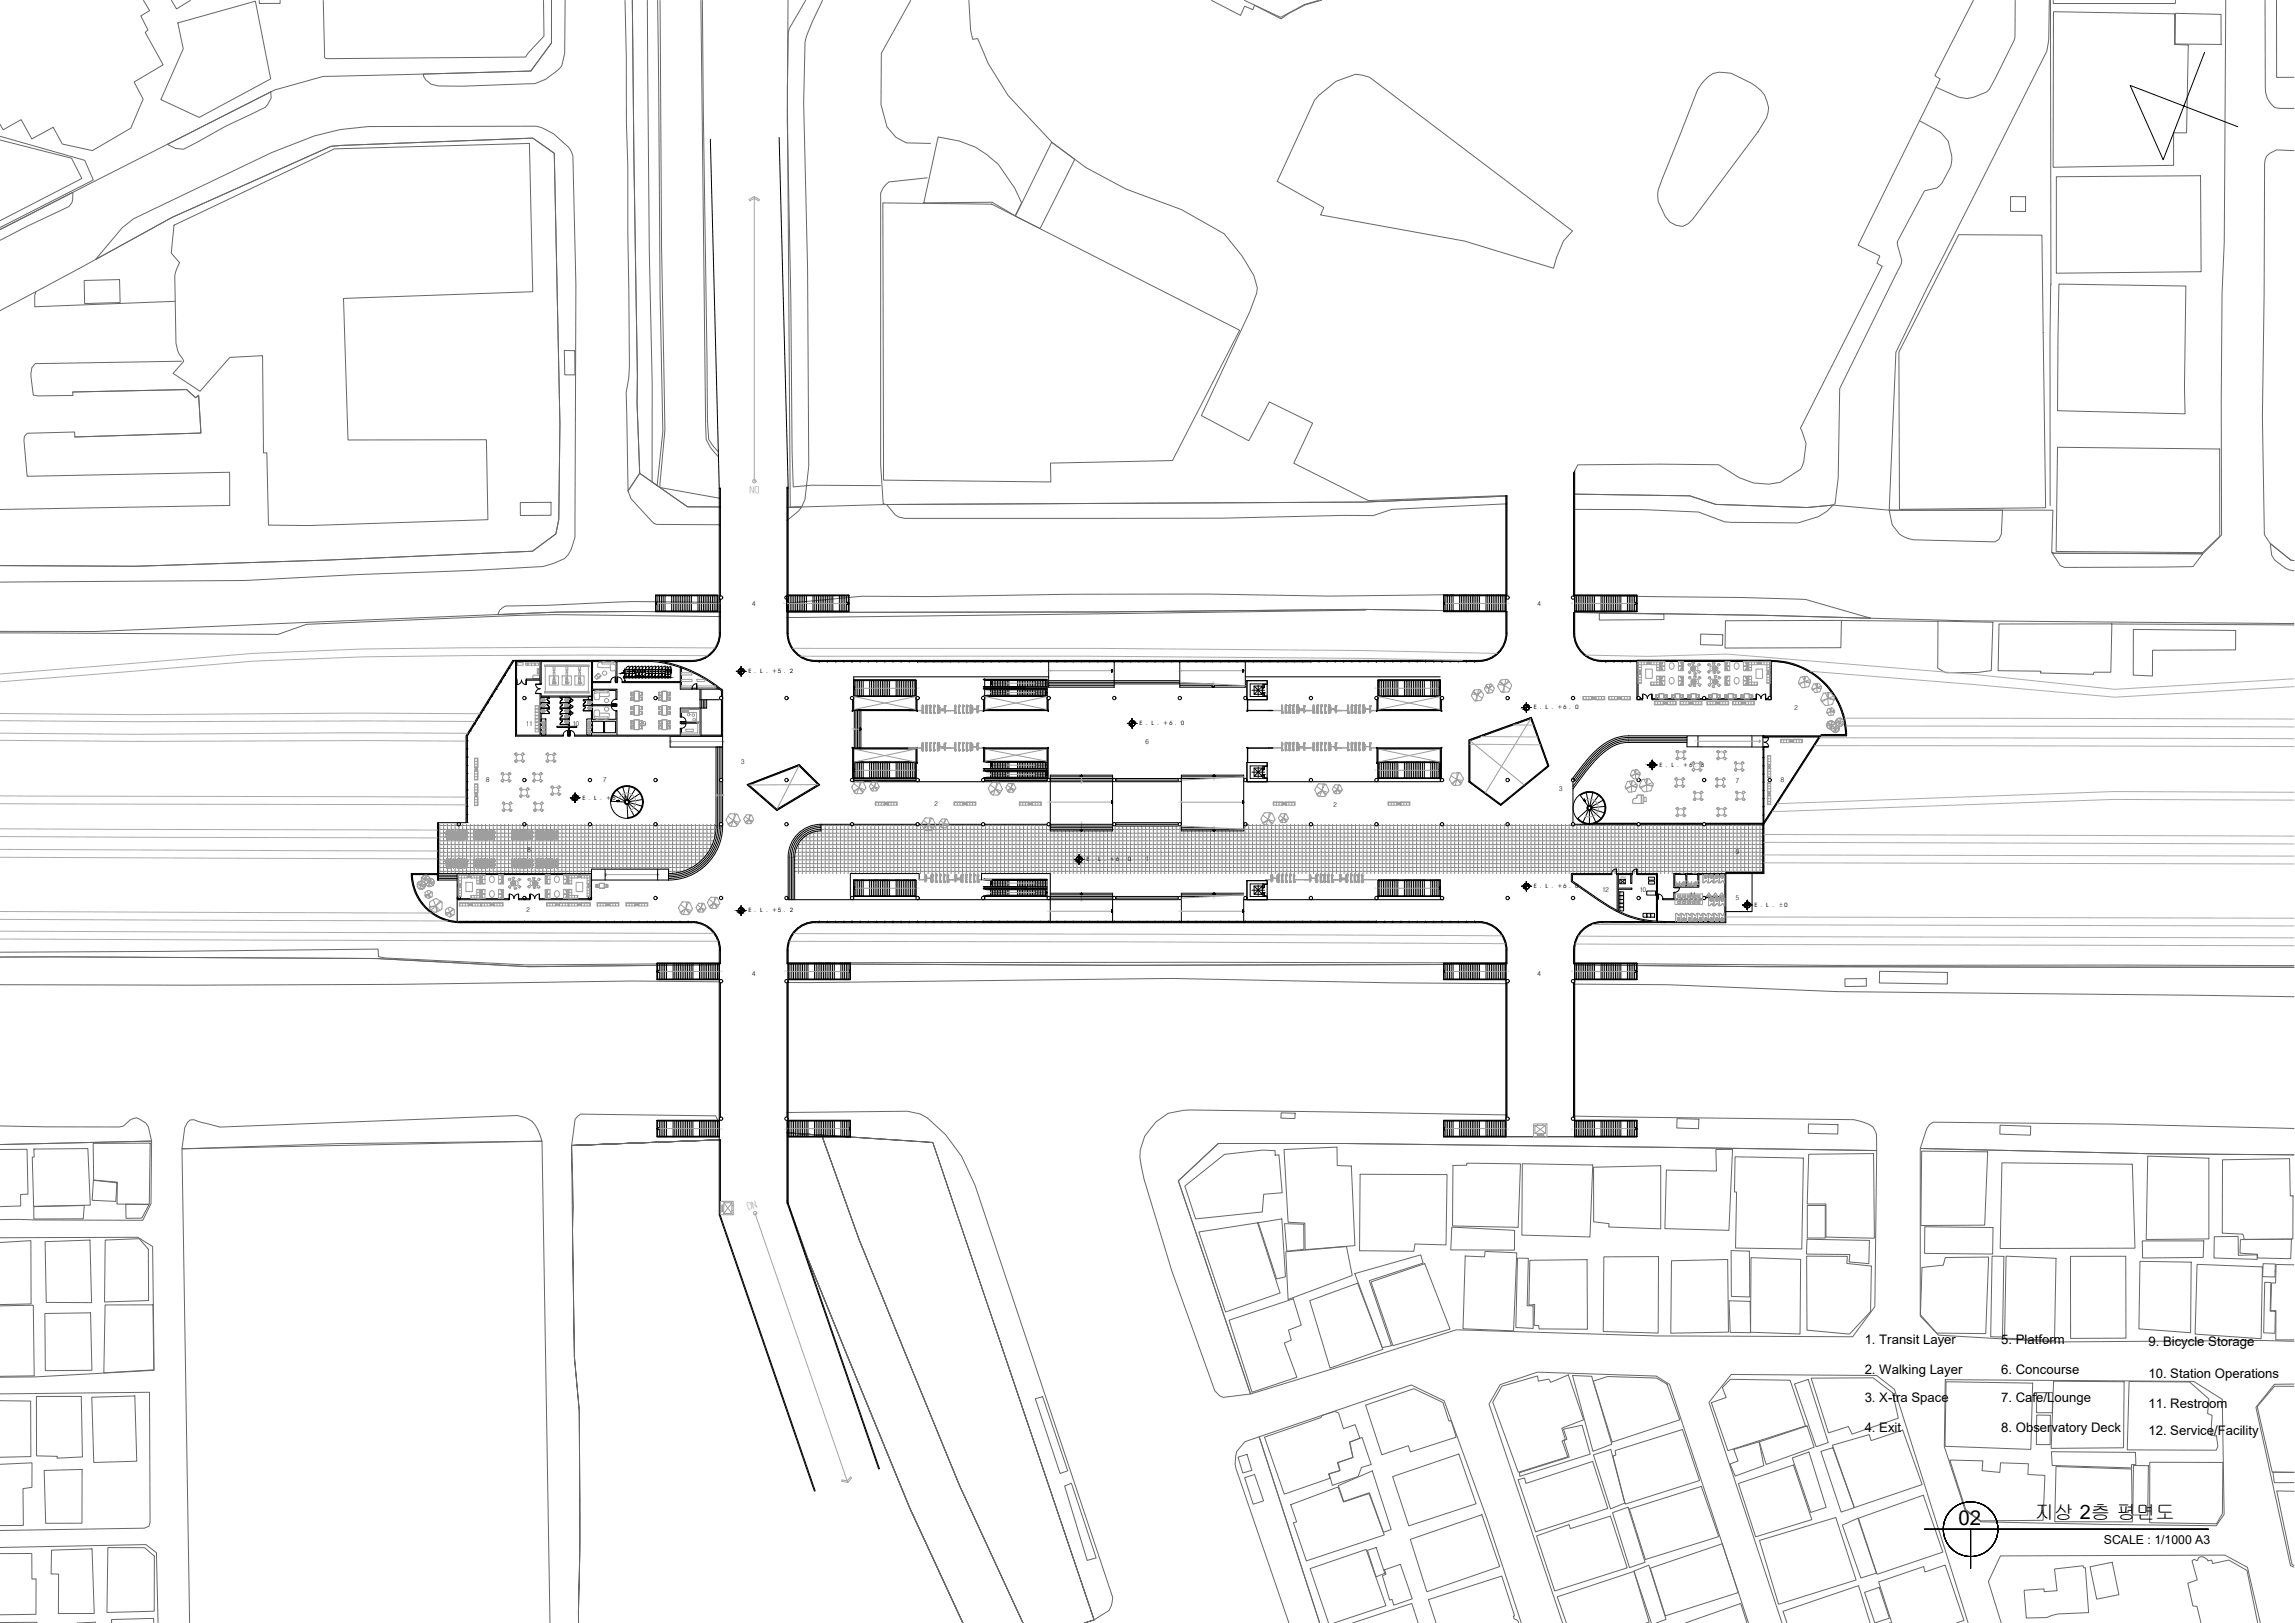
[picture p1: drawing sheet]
<svg xmlns="http://www.w3.org/2000/svg" width="420mm" height="297mm" viewBox="0 0 420 297" stroke-linecap="round" stroke-linejoin="round" font-family="sans-serif">
<defs><g id="words">
<text font-size="3.7" x="358.5" y="279.1">02</text>
<text font-size="3.5" x="372.5" y="278">지상 2층 평면도</text>
<g font-size="2.4">
<text x="341.4" y="245.9">1. Transit Layer</text>
<text x="366.4" y="245.9">5. Platform</text>
<text x="341.4" y="251.4">2. Walking Layer</text>
<text x="366.4" y="251.4">6. Concourse</text>
<text x="393.3" y="246.3">9. Bicycle Storage</text>
<text x="341.4" y="256.7">3. X-tra Space</text>
<text x="366.4" y="256.7">7. Cafe/Lounge</text>
<text x="393.3" y="252.3">10. Station Operations</text>
<text x="393.3" y="257.8">11. Restroom</text>
<text x="341.4" y="262.1">4. Exit</text>
<text x="366.4" y="262.1">8. Observatory Deck</text>
<text x="393.3" y="262.6">12. Service/Facility</text>
</g>
<text font-size="2.2" x="385.2" y="282.5">SCALE : 1/1000 A3</text>
<g font-size="1.9" fill="#a4a4a4">
<text x="139.1" y="89" transform="rotate(-180 139.1 89)">DN</text>
<text x="137" y="221.5" transform="rotate(-19 137 221.5)">DN</text>
</g>
<g font-size="1.2">
<text x="137.7" y="110.8">4</text>
<text x="281.5" y="110.8">4</text>
<text x="328.5" y="129.9">2</text>
<text x="96.2" y="132.8">11</text>
<text x="104.8" y="132.8">10</text>
<text x="117.7" y="132.8">9</text>
<text x="209.7" y="136.1">6</text>
<text x="89" y="143.2">8</text>
<text x="110.4" y="143">7</text>
<text x="135.7" y="139.9">3</text>
<text x="317.8" y="143.3">7</text>
<text x="326" y="143.1">8</text>
<text x="171.1" y="147.5">2</text>
<text x="244.2" y="147.7">2</text>
<text x="285.5" y="144.8">3</text>
<text x="96.6" y="156">8</text>
<text x="209.7" y="157.6">1</text>
<text x="317.8" y="156.3">9</text>
<text x="96.4" y="166.9">2</text>
<text x="293.3" y="163.2">12</text>
<text x="300.1" y="163.2">10</text>
<text x="309.3" y="164.2">11</text>
<text x="317.8" y="164.8">5</text>
<text x="137.7" y="178.5">4</text>
<text x="281.5" y="178.7">4</text>
</g>
<g font-size="1.1">
<text x="137" y="123.2">E.L.+5.2</text>
<text x="280.8" y="129.8">E.L.+6.0</text>
<text x="208.6" y="132.7">E.L.+6.0</text>
<text x="303.8" y="140.3">E.L.+6.8</text>
<text x="106.6" y="146.4">E.L.+6.0</text>
<text x="198.9" y="157.6">E.L.+6.0</text>
<text x="137" y="167">E.L.+5.2</text>
<text x="280.8" y="162.5">E.L.+6.0</text>
<text x="321.2" y="166">E.L.±0</text>
</g>
<g font-size=".4" fill="#a4a4a4">
<text x="131.7" y="110.6">DN</text>
<text x="143.4" y="110.6">DN</text>
<text x="275.9" y="110.6">DN</text>
<text x="287.6" y="110.6">DN</text>
<text x="180.8" y="125.2">UP</text>
<text x="191.7" y="122.9">UP</text>
<text x="215.7" y="122.9">UP</text>
<text x="222" y="125">UP</text>
<text x="167.9" y="126.1">DN</text>
<text x="180.8" y="126.9">DN</text>
<text x="251.6" y="126.1">DN</text>
<text x="132.8" y="135.9" transform="rotate(-90 132.8 135.9)">UP</text>
<text x="156.2" y="133.7" transform="rotate(-90 156.2 133.7)">UP</text>
<text x="310.3" y="135.8">UP</text>
<text x="167.9" y="141.1">DN</text>
<text x="180.8" y="141.9">DN</text>
<text x="180.8" y="140.2">UP</text>
<text x="197.8" y="143.6">UP</text>
<text x="222.1" y="142.9">UP</text>
<text x="251.6" y="141.1">DN</text>
<text x="132.8" y="145.7" transform="rotate(-90 132.8 145.7)">UP</text>
<text x="191.7" y="146.9">UP</text>
<text x="215.7" y="147">UP</text>
<text x="197.8" y="150.7">UP</text>
<text x="222.1" y="151.3">UP</text>
<text x="120.9" y="160.3" transform="rotate(-90 120.9 160.3)">UP</text>
<text x="180.8" y="161.8">UP</text>
<text x="167.9" y="162.7">DN</text>
<text x="180.8" y="163.5">DN</text>
<text x="191.7" y="166.9">UP</text>
<text x="197.8" y="165.2">UP</text>
<text x="215.7" y="166.9">UP</text>
<text x="222.1" y="164.6">UP</text>
<text x="251.6" y="162.7">DN</text>
<text x="131.9" y="178">DN</text>
<text x="143.6" y="178">DN</text>
<text x="275.9" y="178">DN</text>
<text x="287.6" y="178">DN</text>
<text x="131.9" y="206.7">DN</text>
<text x="143.6" y="206.7">DN</text>
<text x="275.9" y="206.7">DN</text>
<text x="287.6" y="206.7">DN</text>
</g>
<text font-size=".4" x="296.7" y="160.7">EPS실</text>
<text font-size=".2" x="296.8" y="161.4">OPEN</text>
</g></defs>
<!-- layer: tX  -->
<g fill="none" stroke="#7f7f7f" stroke-width=".18">
<path d="M80.1 151.1h.2M80.1 151.8h.2M80.1 152.5h.2M80.1 153.2h.2M80.1 153.9h.2M80.1 154.6h.2M80.1 155.3h.2M80.1 156h.2M80.1 156.7h.2M80.1 157.4h.2M80.1 158.1h.2M80.1 158.8h.2"/>
<path d="M80.1 159.5h.2M80.5 150.9v.2h.5M80.5 151.3v.5h.5M80.5 152v.5h.5M80.5 152.7v.5h.5M80.5 153.4v.5h.5M80.5 154.1v.5h.5M80.5 154.8v.5h.5M80.5 155.5v.5h.5M80.5 156.2v.5h.5M80.5 156.9v.5h.5M80.5 157.6v.5h.5"/>
<path d="M80.5 158.3v.5h.5M80.5 159v.5h.5M80.5 159.7v.2M81.2 150.9v.2h.5M81.2 151.3v.5h.5M81.2 152v.5h.5M81.2 152.7v.5h.5M81.2 153.4v.5h.5M81.2 154.1v.5h.5M81.2 154.8v.5h.5M81.2 155.5v.5h.5M81.2 156.2v.5h.5"/>
<path d="M81.2 156.9v.5h.5M81.2 157.6v.5h.5M81.2 158.3v.5h.5M81.2 159v.5h.5M81.2 159.7v.2M81.9 150.9v.2h.5M81.9 151.3v.5h.5M81.9 152v.5h.5M81.9 152.7v.5h.5M81.9 153.4v.5h.5M81.9 154.1v.5h.5M81.9 154.8v.5h.5"/>
<path d="M81.9 155.5v.5h.5M81.9 156.2v.5h.5M81.9 156.9v.5h.5M81.9 157.6v.5h.5M81.9 158.3v.5h.5M81.9 159v.5h.5M81.9 159.7v.2M82.6 150.9v.2h.5M82.6 151.3v.5h.5M82.6 152v.5h.5M82.6 152.7v.5h.5M82.6 153.4v.5h.5"/>
<path d="M82.6 154.1v.5h.5M82.6 154.8v.5h.5M82.6 155.5v.5h.5M82.6 156.2v.5h.5M82.6 156.9v.5h.5M82.6 157.6v.5h.5M82.6 158.3v.5h.5M82.6 159v.5h.5M82.6 159.7v.2M83.3 150.9v.2h.5M83.3 151.3v.5h.5M83.3 152v.5h.5"/>
<path d="M83.3 152.7v.5h.5M83.3 153.4v.5h.5M83.3 154.1v.5h.5M83.3 154.8v.5h.5M83.3 155.5v.5h.5M83.3 156.2v.5h.5M83.3 156.9v.5h.5M83.3 157.6v.5h.5M83.3 158.3v.5h.5M83.3 159v.5h.5M83.3 159.7v.2M84 150.9v.2h.5"/>
<path d="M84 151.3v.5h.5M84 152v.5h.5M84 152.7v.5h.5M84 153.4v.5h.5M84 154.1v.5h.5M84 154.8v.5h.5M84 155.5v.5h.5M84 156.2v.5h.5M84 156.9v.5h.5M84 157.6v.5h.5M84 158.3v.5h.5M84 159v.5h.5"/>
<path d="M84 159.7v.2M84.7 150.9v.2h.5M84.7 151.3v.5h.5M84.7 152v.5h.5M84.7 152.7v.5h.5M84.7 153.4v.5h.5M84.7 154.1v.5h.5M84.7 154.8v.5h.5M84.7 155.5v.5h.5M84.7 156.2v.5h.5M84.7 156.9v.5h.5M84.7 157.6v.5h.5"/>
<path d="M84.7 158.3v.5h.5M84.7 159v.5h.5M84.7 159.7v.2M85.4 150.9v.2h.5M85.4 151.3v.5h.5M85.4 152v.5h.5M85.4 152.7v.5h.5M85.4 153.4v.5h.5M85.4 154.1v.5h.5M85.4 154.8v.5h.5M85.4 155.5v.5h.5M85.4 156.2v.5h.5"/>
<path d="M85.4 156.9v.5h.5M85.4 157.6v.5h.5M85.4 158.3v.5h.5M85.4 159v.5h.5M85.4 159.7v.2M86.1 150.9v.2h.5M86.1 151.3v.5h.5M86.1 152v.5h.5M86.1 152.7v.5h.5M86.1 153.4v.5h.5M86.1 154.1v.5h.5M86.1 154.8v.5h.5"/>
<path d="M86.1 155.5v.5h.5M86.1 156.2v.5h.5M86.1 156.9v.5h.5M86.1 157.6v.5h.5M86.1 158.3v.5h.5M86.1 159v.5h.5M86.1 159.7v.2M86.8 150.9v.2h.5M86.8 151.3v.5h.5M86.8 152v.5h.5M86.8 152.7v.5h.5M86.8 153.4v.5h.5"/>
<path d="M86.8 154.1v.5h.5M86.8 154.8v.5h.5M86.8 155.5v.5h.5M86.8 156.2v.5h.5M86.8 156.9v.5h.5M86.8 157.6v.5h.5M86.8 158.3v.5h.5M86.8 159v.5h.5M86.8 159.7v.2M87.5 150.9v.2h.5M87.5 151.3v.5h.5M87.5 152v.5h.5"/>
<path d="M87.5 152.7v.5h.5M87.5 153.4v.5h.5M87.5 154.1v.5h.5M87.5 154.8v.5h.5M87.5 155.5v.5h.5M87.5 156.2v.5h.5M87.5 156.9v.5h.5M87.5 157.6v.5h.5M87.5 158.3v.5h.5M87.5 159v.5h.5M87.5 159.7v.2M88.2 150.9v.2h.5"/>
<path d="M88.2 151.3v.5h.5M88.2 152v.5h.5M88.2 152.7v.5h.5M88.2 153.4v.5h.5M88.2 154.1v.5h.5M88.2 154.8v.5h.5M88.2 155.5v.5h.5M88.2 156.2v.5h.5M88.2 156.9v.5h.5M88.2 157.6v.5h.5M88.2 158.3v.5h.5M88.2 159v.5h.5"/>
<path d="M88.2 159.7v.2M88.9 150.9v.2h.5M88.9 151.3v.5h.5M88.9 152v.5h.5M88.9 152.7v.5h.5M88.9 153.4v.5h.5M88.9 154.1v.5h.5M88.9 154.8v.5h.5M88.9 155.5v.5h.5M88.9 156.2v.5h.5M88.9 156.9v.5h.5M88.9 157.6v.5h.5"/>
<path d="M88.9 158.3v.5h.5M88.9 159v.5h.5M88.9 159.7v.2M89.6 150.9v.2h.5M89.6 151.3v.5h.5M89.6 152v.5h.5M89.6 152.7v.5h.5M89.6 153.4v.5h.5M89.6 154.1v.5h.5M89.6 154.8v.5h.5M89.6 155.5v.5h.5M89.6 156.2v.5h.5"/>
<path d="M89.6 156.9v.5h.5M89.6 157.6v.5h.5M89.6 158.3v.5h.5M89.6 159v.5h.5M89.6 159.7v.2M90.3 150.9v.2h.5M90.3 151.3v.5h.5M90.3 152v.5h.5M90.3 152.7v.5h.5M90.3 153.4v.5h.5M90.3 154.1v.5h.5M90.3 154.8v.5h.5"/>
<path d="M90.3 155.5v.5h.5M90.3 156.2v.5h.5M90.3 156.9v.5h.5M90.3 157.6v.5h.5M90.3 158.3v.5h.5M90.3 159v.5h.5M90.3 159.7v.2M91 150.9v.2h.5M91 151.3v.5h.5M91 152v.5h.5M91 152.7v.5h.5M91 153.4v.5h.5"/>
<path d="M91 154.1v.5h.5M91 154.8v.5h.5M91 155.5v.5h.5M91 156.2v.5h.5M91 156.9v.5h.5M91 157.6v.5h.5M91 158.3v.5h.5M91 159v.5h.5M91 159.7v.2M91.7 150.9v.2h.5M91.7 151.3v.5h.5M91.7 152v.5h.5"/>
<path d="M91.7 152.7v.5h.5M91.7 153.4v.5h.5M91.7 154.1v.5h.5M91.7 154.8v.5h.5M91.7 155.5v.5h.5M91.7 156.2v.5h.5M91.7 156.9v.5h.5M91.7 157.6v.5h.5M91.7 158.3v.5h.5M91.7 159v.5h.5M91.7 159.7v.2M92.4 150.9v.2h.5"/>
<path d="M92.4 151.3v.5h.5M92.4 152v.5h.5M92.4 152.7v.5h.5M92.4 153.4v.5h.5M92.4 154.1v.5h.5M92.4 154.8v.5h.5M92.4 155.5v.5h.5M92.4 156.2v.5h.5M92.4 156.9v.5h.5M92.4 157.6v.5h.5M92.4 158.3v.5h.5M92.4 159v.5h.5"/>
<path d="M92.4 159.7v.2M93.1 150.9v.2h.5M93.1 151.3v.5h.5M93.1 152v.5h.5M93.1 152.7v.5h.5M93.1 153.4v.5h.5M93.1 154.1v.5h.5M93.1 154.8v.5h.5M93.1 155.5v.5h.5M93.1 156.2v.5h.5M93.1 156.9v.5h.5M93.1 157.6v.5h.5"/>
<path d="M93.1 158.3v.5h.5M93.1 159v.5h.5M93.1 159.7v.2M93.8 150.9v.2h.5M93.8 151.3v.5h.5M93.8 152v.5h.5M93.8 152.7v.5h.5M93.8 153.4v.5h.5M93.8 154.1v.5h.5M93.8 154.8v.5h.5M93.8 155.5v.5h.5M93.8 156.2v.5h.5"/>
<path d="M93.8 156.9v.5h.5M93.8 157.6v.5h.5M93.8 158.3v.5h.5M93.8 159v.5h.5M93.8 159.7v.2M94.5 150.9v.2h.5M94.5 151.3v.5h.5M94.5 152v.5h.5M94.5 152.7v.5h.5M94.5 153.4v.5h.5M94.5 154.1v.5h.5M94.5 154.8v.5h.5"/>
<path d="M94.5 155.5v.5h.5M94.5 156.2v.5h.5M94.5 156.9v.5h.5M94.5 157.6v.5h.5M94.5 158.3v.5h.5M94.5 159v.5h.5M94.5 159.7v.2M95.2 150.9v.2h.5M95.2 151.3v.5h.5M95.2 152v.5h.5M95.2 152.7v.5h.5M95.2 153.4v.5h.5"/>
<path d="M95.2 154.1v.5h.5M95.2 154.8v.5h.5M95.2 155.5v.5h.5M95.2 156.2v.5h.5M95.2 156.9v.5h.5M95.2 157.6v.5h.5M95.2 158.3v.5h.5M95.2 159v.5h.5M95.2 159.7v.2M95.9 150.9v.2h.5M95.9 151.3v.5h.5M95.9 152v.5h.5"/>
<path d="M95.9 152.7v.5h.5M95.9 153.4v.5h.5M95.9 154.1v.5h.5M95.9 154.8v.5h.5M95.9 155.5v.5h.5M95.9 156.2v.5h.5M95.9 156.9v.5h.5M95.9 157.6v.5h.5M95.9 158.3v.5h.5M95.9 159v.5h.5M95.9 159.7v.2M96.6 150.9v.2h.5"/>
<path d="M96.6 151.3v.5h.5M96.6 152v.5h.5M96.6 152.7v.5h.5M96.6 153.4v.5h.5M96.6 154.1v.5h.5M96.6 154.8v.5h.5M96.6 155.5v.5h.5M96.6 156.2v.5h.5M96.6 156.9v.5h.5M96.6 157.6v.5h.5M96.6 158.3v.5h.5M96.6 159v.5h.5"/>
<path d="M96.6 159.7v.2M97.3 150.9v.2h.5M97.3 151.3v.5h.5M97.3 152v.5h.5M97.3 152.7v.5h.5M97.3 153.4v.5h.5M97.3 154.1v.5h.5M97.3 154.8v.5h.5M97.3 155.5v.5h.5M97.3 156.2v.5h.5M97.3 156.9v.5h.5M97.3 157.6v.5h.5"/>
<path d="M97.3 158.3v.5h.5M97.3 159v.5h.5M97.3 159.7v.2M98 150.9v.2h.5M98 151.3v.5h.5M98 152v.5h.5M98 152.7v.5h.5M98 153.4v.5h.5M98 154.1v.5h.5M98 154.8v.5h.5M98 155.5v.5h.5M98 156.2v.5h.5"/>
<path d="M98 156.9v.5h.5M98 157.6v.5h.5M98 158.3v.5h.5M98 159v.5h.5M98 159.7v.2M98.7 150.9v.2h.5M98.7 151.3v.5h.5M98.7 152v.5h.5M98.7 152.7v.5h.5M98.7 153.4v.5h.5M98.7 154.1v.5h.5M98.7 154.8v.5h.5"/>
<path d="M98.7 155.5v.5h.5M98.7 156.2v.5h.5M98.7 156.9v.5h.5M98.7 157.6v.5h.5M98.7 158.3v.5h.5M98.7 159v.5h.5M98.7 159.7v.2M99.4 150.9v.2h.5M99.4 151.3v.5h.5M99.4 152v.5h.5M99.4 152.7v.5h.5M99.4 153.4v.5h.5"/>
<path d="M99.4 154.1v.5h.5M99.4 154.8v.5h.5M99.4 155.5v.5h.5M99.4 156.2v.5h.5M99.4 156.9v.5h.5M99.4 157.6v.5h.5M99.4 158.3v.5h.5M99.4 159v.5h.5M99.4 159.7v.2M100.1 150.9v.2h.5M100.1 151.3v.5h.5M100.1 152v.5h.5"/>
<path d="M100.1 152.7v.5h.5M100.1 153.4v.5h.5M100.1 154.1v.5h.5M100.1 154.8v.5h.5M100.1 155.5v.5h.5M100.1 156.2v.5h.5M100.1 156.9v.5h.5M100.1 157.6v.5h.5M100.1 158.3v.5h.5M100.1 159v.5h.5M100.1 159.7v.2M100.8 150.9v.2h.5"/>
<path d="M100.8 151.3v.5h.5M100.8 152v.5h.5M100.8 152.7v.5h.5M100.8 153.4v.5h.5M100.8 154.1v.5h.5M100.8 154.8v.5h.5M100.8 155.5v.5h.5M100.8 156.2v.5h.5M100.8 156.9v.5h.5M100.8 157.6v.5h.5M100.8 158.3v.5h.5M100.8 159v.5h.5"/>
<path d="M100.8 159.7v.2M101.5 150.9v.2h.5M101.5 151.3v.5h.5M101.5 152v.5h.5M101.5 152.7v.5h.5M101.5 153.4v.5h.5M101.5 154.1v.5h.5M101.5 154.8v.5h.5M101.5 155.5v.5h.5M101.5 156.2v.5h.5M101.5 156.9v.5h.5M101.5 157.6v.5h.5"/>
<path d="M101.5 158.3v.5h.5M101.5 159v.5h.5M101.5 159.7v.2M102.2 150.9v.2h.5M102.2 151.3v.5h.5M102.2 152v.5h.5M102.2 152.7v.5h.5M102.2 153.4v.5h.5M102.2 154.1v.5h.5M102.2 154.8v.5h.5M102.2 155.5v.5h.5M102.2 156.2v.5h.5"/>
<path d="M102.2 156.9v.5h.5M102.2 157.6v.5h.5M102.2 158.3v.5h.5M102.2 159v.5h.5M102.2 159.7v.2M102.9 150.9v.2h.5M102.9 151.3v.5h.5M102.9 152v.5h.5M102.9 152.7v.5h.5M102.9 153.4v.5h.5M102.9 154.1v.5h.5M102.9 154.8v.5h.5"/>
<path d="M102.9 155.5v.5h.5M102.9 156.2v.5h.5M102.9 156.9v.5h.5M102.9 157.6v.5h.5M102.9 158.3v.5h.5M102.9 159v.5h.5M102.9 159.7v.2M103.6 150.9v.2h.5M103.6 151.3v.5h.5M103.6 152v.5h.5M103.6 152.7v.5h.5M103.6 153.4v.5h.5"/>
<path d="M103.6 154.1v.5h.5M103.6 154.8v.5h.5M103.6 155.5v.5h.5M103.6 156.2v.5h.5M103.6 156.9v.5h.5M103.6 157.6v.5h.5M103.6 158.3v.5h.5M103.6 159v.5h.5M103.6 159.7v.2M104.3 150.9v.2h.5M104.3 151.3v.5h.5M104.3 152v.5h.5"/>
<path d="M104.3 152.7v.5h.5M104.3 153.4v.5h.5M104.3 154.1v.5h.5M104.3 154.8v.5h.5M104.3 155.5v.5h.5M104.3 156.2v.5h.5M104.3 156.9v.5h.5M104.3 157.6v.5h.5M104.3 158.3v.5h.5M104.3 159v.5h.5M104.3 159.7v.2M105 150.9v.2h.5"/>
<path d="M105 151.3v.5h.5M105 152v.5h.5M105 152.7v.5h.5M105 153.4v.5h.5M105 154.1v.5h.5M105 154.8v.5h.5M105 155.5v.5h.5M105 156.2v.5h.5M105 156.9v.5h.5M105 157.6v.5h.5M105 158.3v.5h.5M105 159v.5h.5"/>
<path d="M105 159.7v.2M105.7 150.9v.2h.5M105.7 151.3v.5h.5M105.7 152v.5h.5M105.7 152.7v.5h.5M105.7 153.4v.5h.5M105.7 154.1v.5h.5M105.7 154.8v.5h.5M105.7 155.5v.5h.5M105.7 156.2v.5h.5M105.7 156.9v.5h.5M105.7 157.6v.5h.5"/>
<path d="M105.7 158.3v.5h.5M105.7 159v.5h.5M105.7 159.7v.2M106.4 150.9v.2h.5M106.4 151.3v.5h.5M106.4 152v.5h.5M106.4 152.7v.5h.5M106.4 153.4v.5h.5M106.4 154.1v.5h.5M106.4 154.8v.5h.5M106.4 155.5v.5h.5M106.4 156.2v.5h.5"/>
<path d="M106.4 156.9v.5h.5M106.4 157.6v.5h.5M106.4 158.3v.5h.5M106.4 159v.5h.5M106.4 159.7v.2M107.1 150.9v.2h.5M107.1 151.3v.5h.5M107.1 152v.5h.5M107.1 152.7v.5h.5M107.1 153.4v.5h.5M107.1 154.1v.5h.5M107.1 154.8v.5h.5"/>
<path d="M107.1 155.5v.5h.5M107.1 156.2v.5h.5M107.1 156.9v.5h.5M107.1 157.6v.5h.5M107.1 158.3v.5h.5M107.1 159v.5h.5M107.1 159.7v.2M107.8 150.9v.2h.5M107.8 151.3v.5h.5M107.8 152v.5h.5M107.8 152.7v.5h.5M107.8 153.4v.5h.5"/>
<path d="M107.8 154.1v.5h.5M107.8 154.8v.5h.5M107.8 155.5v.5h.5M107.8 156.2v.5h.5M107.8 156.9v.5h.5M107.8 157.6v.5h.5M107.8 158.3v.5h.5M107.8 159v.5h.5M107.8 159.7v.2M108.5 150.9v.2h.5M108.5 151.3v.5h.5M108.5 152v.5h.5"/>
<path d="M108.5 152.7v.5h.5M108.5 153.4v.5h.5M108.5 154.1v.5h.5M108.5 154.8v.5h.5M108.5 155.5v.5h.5M108.5 156.2v.5h.5M108.5 156.9v.5h.5M108.5 157.6v.5h.5M108.5 158.3v.5h.5M108.5 159v.1M109.2 150.9v.2h.5M109.2 151.3v.5h.5"/>
<path d="M109.2 152v.5h.5M109.2 152.7v.5h.5M109.2 153.4v.5h.5M109.2 154.1v.5h.5M109.2 154.8v.5h.5M109.2 155.5v.5h.5M109.2 156.2v.5h.5M109.2 156.9v.5h.5M109.2 157.6v.5h.5M109.2 158.3v.5h.5M109.2 159v.1M109.9 150.9v.2h.5"/>
<path d="M109.9 151.3v.5h.5M109.9 152v.5h.5M109.9 152.7v.5h.5M109.9 153.4v.5h.5M109.9 154.1v.5h.5M109.9 154.8v.5h.5M109.9 155.5v.5h.5M109.9 156.2v.5h.5M109.9 156.9v.5h.5M109.9 157.6v.5h.5M109.9 158.3v.5h.5M109.9 159v.1"/>
<path d="M110.6 150.9v.2h.5M110.6 151.3v.5h.5M110.6 152v.5h.5M110.6 152.7v.5h.5M110.6 153.4v.5h.5M110.6 154.1v.5h.5M110.6 154.8v.5h.5M110.6 155.5v.5h.5M110.6 156.2v.5h.5M110.6 156.9v.5h.5M110.6 157.6v.5h.5M110.6 158.3v.5h.5"/>
<path d="M110.6 159v.1M111.3 150.9v.2h.5M111.3 151.3v.5h.5M111.3 152v.5h.5M111.3 152.7v.5h.5M111.3 153.4v.5h.5M111.3 154.1v.5h.5M111.3 154.8v.5h.5M111.3 155.5v.5h.5M111.3 156.2v.5h.5M111.3 156.9v.5h.5M111.3 157.6v.5h.5"/>
<path d="M111.3 158.3v.5h.5M111.3 159v.1M112 150.9v.2h.5M112 151.3v.5h.5M112 152v.5h.5M112 152.7v.5h.5M112 153.4v.5h.5M112 154.1v.5h.5M112 154.8v.5h.5M112 155.5v.5h.5M112 156.2v.5h.5M112 156.9v.5h.5"/>
<path d="M112 157.6v.5h.5M112 158.3v.5h.5M112 159v.1M112.6 150.9v.2h.6M112.6 151.3v.5h.6M112.6 152v.5h.6M112.6 152.7v.5h.6M112.6 153.4v.5h.6M112.6 154.1v.5h.6M112.6 154.8v.5h.6M112.6 155.5v.5h.6M112.6 156.2v.5h.6"/>
<path d="M112.6 156.9v.5h.6M112.6 157.6v.5h.6M112.6 158.3v.5h.6M112.6 159v.1M113.3 150.9v.2h.6M113.3 151.3v.5h.6M113.3 152v.5h.6M113.3 152.7v.5h.6M113.3 153.4v.5h.6M113.3 154.1v.5h.6M113.3 154.8v.5h.6M113.3 155.5v.5h.6"/>
<path d="M113.3 156.2v.5h.6M113.3 156.9v.5h.6M113.3 157.6v.5h.6M113.3 158.3v.5h.6M113.3 159v.1M114 150.9v.2h.6M114 151.3v.5h.6M114 152v.5h.6M114 152.7v.5h.6M114 153.4v.5h.6M114 154.1v.5h.6M114 154.8v.5h.6"/>
<path d="M114 155.5v.5h.6M114 156.2v.5h.6M114 156.9v.5h.6M114 157.6v.5h.6M114 158.3v.5h.6M114 159v.1M114.7 150.9v.2h.6M114.7 151.3v.5h.6M114.7 152v.5h.6M114.7 152.7v.5h.6M114.7 153.4v.5h.6M114.7 154.1v.5h.6"/>
<path d="M114.7 154.8v.5h.6M114.7 155.5v.5h.6M114.7 156.2v.5h.6M114.7 156.9v.5h.6M114.7 157.6v.5h.6M114.7 158.3v.5h.6M114.7 159v.1M115.4 150.9v.2h.6M115.4 151.3v.5h.6M115.4 152v.5h.6M115.4 152.7v.5h.6M115.4 153.4v.5h.6"/>
<path d="M115.4 154.1v.5h.6M115.4 154.8v.5h.6M115.4 155.5v.5h.6M115.4 156.2v.5h.6M115.4 156.9v.5h.6M115.4 157.6v.5h.6M115.4 158.3v.5h.6M115.4 159v.1M116.1 150.9v.2h.5M116.1 151.3v.5h.5M116.1 152v.5h.5M116.1 152.7v.5h.5"/>
<path d="M116.1 153.4v.5h.5M116.1 154.1v.5h.5M116.1 154.8v.5h.5M116.1 155.5v.5h.5M116.1 156.2v.5h.5M116.1 156.9v.5h.5M116.1 157.6v.5h.5M116.1 158.3v.5h.5M116.1 159v.1M116.8 150.9v.2h.5M116.8 151.3v.5h.5M116.8 152v.5h.5"/>
<path d="M116.8 152.7v.5h.5M116.8 153.4v.5h.5M116.8 154.1v.5h.5M116.8 154.8v.5h.5M116.8 155.5v.5h.5M116.8 156.2v.5h.5M116.8 156.9v.5h.5M116.8 157.6v.5h.5M116.8 158.3v.5h.5M116.8 159v.1M117.5 150.9v.2h.5M117.5 151.3v.5h.5"/>
<path d="M117.5 152v.5h.5M117.5 152.7v.5h.5M117.5 153.4v.5h.5M117.5 154.1v.5h.5M117.5 154.8v.5h.5M117.5 155.5v.5h.5M117.5 156.2v.5h.5M117.5 156.9v.5h.5M117.5 157.6v.5h.5M117.5 158.3v.5h.5M117.5 159v.1M118.2 150.9v.2h.5"/>
<path d="M118.2 151.3v.5h.5M118.2 152v.5h.5M118.2 152.7v.5h.5M118.2 153.4v.5h.5M118.2 154.1v.5h.5M118.2 154.8v.5h.5M118.2 155.5v.5h.5M118.2 156.2v.5h.5M118.2 156.9v.5h.5M118.2 157.6v.5h.5M118.2 158.3v.5h.5M118.2 159v.1"/>
<path d="M118.9 150.9v.2h.5M118.9 151.3v.5h.5M118.9 152v.5h.5M118.9 152.7v.5h.5M118.9 153.4v.5h.5M118.9 154.1v.5h.5M118.9 154.8v.5h.5M118.9 155.5v.5h.5M118.9 156.2v.5h.5M118.9 156.9v.5h.5M118.9 157.6v.5h.5M118.9 158.3v.5h.5"/>
<path d="M118.9 159v.1M119.6 150.9v.2h.5M119.6 151.3v.5h.5M119.6 152v.5h.5M119.6 152.7v.5h.5M119.6 153.4v.5h.5M119.6 154.1v.5h.5M119.6 154.8v.5h.5M119.6 155.5v.5h.5M119.6 156.2v.5h.5M119.6 156.9v.5h.5M119.6 157.6v.5h.5"/>
<path d="M119.6 158.3v.5h.5M119.6 159v.1M120.3 150.9v.2h.5M120.3 151.3v.5h.5M120.3 152v.5h.5M120.3 152.7v.5h.5M120.3 153.4v.5h.5M120.3 154.1v.5h.5M120.3 154.8v.5h.5M120.3 155.5v.5h.5M120.3 156.2v.5h.5M120.3 156.9v.5h.5"/>
<path d="M120.3 157.6v.5h.5M120.3 158.3v.5h.5M120.3 159v.1M121 150.9v.2h.5M121 151.3v.5h.5M121 152v.5h.5M121 152.7v.5h.5M121 153.4v.5h.5M121 154.1v.5h.5M121 154.8v.5h.5M121 155.5v.5h.5M121 156.2v.5h.5"/>
<path d="M121 156.9v.5h.5M121 157.6v.5h.5M121 158.3v.5h.5M121 159v.1M121.7 150.9v.2h.5M121.7 151.3v.5h.5M121.7 152v.5h.5M121.7 152.7v.5h.5M121.7 153.4v.5h.5M121.7 154.1v.5h.5M121.7 154.8v.5h.5M121.7 155.5v.5h.5"/>
<path d="M121.7 156.2v.5h.5M121.7 156.9v.5h.5M121.7 157.6v.5h.5M121.7 158.3v.5h.5M121.7 159v.1M122.4 150.9v.2h.5M122.4 151.3v.5h.5M122.4 152v.5h.5M122.4 152.7v.5h.5M122.4 153.4v.5h.5M122.4 154.1v.5h.5M122.4 154.8v.5h.5"/>
<path d="M122.4 155.5v.5h.5M122.4 156.2v.5h.5M122.4 156.9v.5h.5M122.4 157.6v.5h.5M122.4 158.3v.5h.5M122.4 159v.5h.5M122.4 159.7v.2M123.1 150.9v.2h.5M123.1 151.3v.5h.5M123.1 152v.5h.5M123.1 152.7v.5h.5M123.1 153.4v.5h.5"/>
<path d="M123.1 154.1v.5h.5M123.1 154.8v.5h.5M123.1 155.5v.5h.5M123.1 156.2v.5h.5M123.1 156.9v.5h.5M123.1 157.6v.5h.5M123.1 158.3v.5h.5M123.1 159v.5h.5M123.1 159.7v.1M123.8 150.9v.2h.5M123.8 151.3v.5h.5M123.8 152v.5h.5"/>
<path d="M123.8 152.7v.5h.5M123.8 153.4v.5h.5M123.8 154.1v.5h.5M123.8 154.8v.5h.5M123.8 155.5v.5h.5M123.8 156.2v.5h.5M123.8 156.9v.5h.5M123.8 157.6v.5h.5M123.8 158.3v.5h.5M123.8 159v.5h.5M123.8 159.7v.1M124.5 150.9v.2h.5"/>
<path d="M124.5 151.3v.5h.5M124.5 152v.5h.5M124.5 152.7v.5h.5M124.5 153.4v.5h.5M124.5 154.1v.5h.5M124.5 154.8v.5h.5M124.5 155.5v.5h.5M124.5 156.2v.5h.5M124.5 156.9v.5h.5M124.5 157.6v.5h.5M124.5 158.3v.5h.5M124.5 159v.5h.4"/>
<path d="M125.2 150.9v.2h.5M125.2 151.3v.5h.5M125.2 152v.5h.5M125.2 152.7v.5h.5M125.2 153.4v.5h.5M125.2 154.1v.5h.5M125.2 154.8v.5h.5M125.2 155.5v.5h.5M125.2 156.2v.5h.5M125.2 156.9v.5h.5M125.2 157.6v.5h.5M125.2 158.3v.5h.5"/>
<path d="M125.2 159v.4M125.9 150.9v.2h.5M125.9 151.3v.5h.5M125.9 152v.5h.5M125.9 152.7v.5h.5M125.9 153.4v.5h.5M125.9 154.1v.5h.5M125.9 154.8v.5h.5M125.9 155.5v.5h.5M125.9 156.2v.5h.5M125.9 156.9v.5h.5M125.9 157.6v.5h.5"/>
<path d="M125.9 158.3v.5h.5M125.9 159v.1M126.6 150.9v.2h.5M126.6 151.3v.5h.5M126.6 152v.5h.5M126.6 152.7v.5h.5M126.6 153.4v.5h.5M126.6 154.1v.5h.5M126.6 154.8v.5h.5M126.6 155.5v.5h.5M126.6 156.2v.5h.5M126.6 156.9v.5h.5"/>
<path d="M126.6 157.6v.5h.5M126.6 158.3v.5M127.3 150.9v.2h.5M127.3 151.3v.5h.5M127.3 152v.5h.5M127.3 152.7v.5h.5M127.3 153.4v.5h.5M127.3 154.1v.5h.5M127.3 154.8v.5h.5M127.3 155.5v.5h.5M127.3 156.2v.5h.5M127.3 156.9v.5h.5"/>
<path d="M127.3 157.6v.5h.4M127.3 158.3h.1M128 150.9v.2h.5M128 151.3v.5h.5M128 152v.5h.5M128 152.7v.5h.5M128 153.4v.5h.5M128 154.1v.5h.5M128 154.8v.5h.5M128 155.5v.5h.5M128 156.2v.5h.5M128 156.9v.5h.5"/>
<path d="M128 157.6v.2M128.7 150.9v.2h.5M128.7 151.3v.5h.5M128.7 152v.5h.5M128.7 152.7v.5h.5M128.7 153.4v.5h.5M128.7 154.1v.5h.5M128.7 154.8v.5h.5M128.7 155.5v.5h.5M128.7 156.2v.5h.4M128.7 156.9v.2M129.4 150.9v.2h.5"/>
<path d="M129.4 151.3v.5h.5M129.4 152v.5h.5M129.4 152.7v.5h.5M129.4 153.4v.5h.5M129.4 154.1v.5h.5M129.4 154.8v.5h.5M129.4 155.5v.5h.2M129.4 156.2v.1M130.1 150.9v.2h.5M130.1 151.3v.5h.5M130.1 152v.5h.5M130.1 152.7v.5h.5"/>
<path d="M130.1 153.4v.5h.5M130.1 154.1v.5h.3M130.1 154.8v.4M130.8 150.9v.2h.3M130.8 151.3v.5h.3M130.8 152v.5h.2M130.8 152.7l.1 .5M145.5 156.7h.5M145.5 157.4h.5M145.5 158.1h.5M145.5 158.8h.5M145.5 159.5h.5"/>
<path d="M145.6 156h.4M145.8 155.3h.2M146.2 154.4v.2h.5M146.2 154.8v.5h.5M146.2 155.5v.5h.5M146.2 156.2v.5h.5M146.2 156.9v.5h.5M146.2 157.6v.5h.5M146.2 158.3v.5h.5M146.2 159v.5h.5M146.2 159.7v.2M146.5 153.9h.2"/>
<path d="M146.9 153.5v.4h.5M146.9 154.1v.5h.5M146.9 154.8v.5h.5M146.9 155.5v.5h.5M146.9 156.2v.5h.5M146.9 156.9v.5h.5M146.9 157.6v.5h.5M146.9 158.3v.5h.5M146.9 159v.5h.5M146.9 159.7v.2M147.2 153.2h.2M147.6 152.9v.3h.5"/>
<path d="M147.6 153.4v.5h.5M147.6 154.1v.5h.5M147.6 154.8v.5h.5M147.6 155.5v.5h.5M147.6 156.2v.5h.5M147.6 156.9v.5h.5M147.6 157.6v.5h.5M147.6 158.3v.5h.5M147.6 159v.5h.5M147.6 159.7v.2M148.3 152.7v.5h.5M148.3 153.4v.5h.5"/>
<path d="M148.3 154.1v.5h.5M148.3 154.8v.5h.5M148.3 155.5v.5h.5M148.3 156.2v.5h.5M148.3 156.9v.5h.5M148.3 157.6v.5h.5M148.3 158.3v.5h.5M148.3 159v.5h.5M148.3 159.7v.2M148.3 152.5h.5M149 152.3v.2h.5M149 152.7v.5h.5"/>
<path d="M149 153.4v.5h.5M149 154.1v.5h.5M149 154.8v.5h.5M149 155.5v.5h.5M149 156.2v.5h.5M149 156.9v.5h.5M149 157.6v.5h.5M149 158.3v.5h.5M149 159v.5h.5M149 159.7v.2M149.7 152.1v.4h.5M149.7 152.7v.5h.5"/>
<path d="M149.7 153.4v.5h.5M149.7 154.1v.5h.5M149.7 154.8v.5h.5M149.7 155.5v.5h.5M149.7 156.2v.5h.5M149.7 156.9v.5h.5M149.7 157.6v.5h.5M149.7 158.3v.5h.5M149.7 159v.5h.5M149.7 159.7v.2M150.4 150.9v.2h.5M150.4 151.3v.5h.5"/>
<path d="M150.4 152v.5h.5M150.4 152.7v.5h.5M150.4 153.4v.5h.5M150.4 154.1v.5h.5M150.4 154.8v.5h.5M150.4 155.5v.5h.5M150.4 156.2v.5h.5M150.4 156.9v.5h.5M150.4 157.6v.5h.5M150.4 158.3v.5h.5M150.4 159v.5h.5M150.4 159.7v.2"/>
<path d="M151.1 150.9v.2h.5M151.1 151.3v.5h.5M151.1 152v.5h.5M151.1 152.7v.5h.5M151.1 153.4v.5h.5M151.1 154.1v.5h.5M151.1 154.8v.5h.5M151.1 155.5v.5h.5M151.1 156.2v.5h.5M151.1 156.9v.5h.5M151.1 157.6v.5h.5M151.1 158.3v.5h.5"/>
<path d="M151.1 159v.5h.5M151.1 159.7v.2M151.8 150.9v.2h.5M151.8 151.3v.5h.5M151.8 152v.5h.5M151.8 152.7v.5h.5M151.8 153.4v.5h.5M151.8 154.1v.5h.5M151.8 154.8v.5h.5M151.8 155.5v.5h.5M151.8 156.2v.5h.5M151.8 156.9v.5h.5"/>
<path d="M151.8 157.6v.5h.5M151.8 158.3v.5h.5M151.8 159v.5h.5M151.8 159.7v.2M152.5 150.9v.2h.5M152.5 151.3v.5h.5M152.5 152v.5h.5M152.5 152.7v.5h.5M152.5 153.4v.5h.5M152.5 154.1v.5h.5M152.5 154.8v.5h.5M152.5 155.5v.5h.5"/>
<path d="M152.5 156.2v.5h.5M152.5 156.9v.5h.5M152.5 157.6v.5h.5M152.5 158.3v.5h.5M152.5 159v.5h.5M152.5 159.7v.2M153.2 150.9v.2h.5M153.2 151.3v.5h.5M153.2 152v.5h.5M153.2 152.7v.5h.5M153.2 153.4v.5h.5M153.2 154.1v.5h.5"/>
<path d="M153.2 154.8v.5h.5M153.2 155.5v.5h.5M153.2 156.2v.5h.5M153.2 156.9v.5h.5M153.2 157.6v.5h.5M153.2 158.3v.5h.5M153.2 159v.5h.5M153.2 159.7v.2M153.9 150.9v.2h.5M153.9 151.3v.5h.5M153.9 152v.5h.5M153.9 152.7v.5h.5"/>
<path d="M153.9 153.4v.5h.5M153.9 154.1v.5h.5M153.9 154.8v.5h.5M153.9 155.5v.5h.5M153.9 156.2v.5h.5M153.9 156.9v.5h.5M153.9 157.6v.5h.5M153.9 158.3v.5h.5M153.9 159v.5h.5M153.9 159.7v.2M154.6 150.9v.2h.5M154.6 151.3v.5h.5"/>
<path d="M154.6 152v.5h.5M154.6 152.7v.5h.5M154.6 153.4v.5h.5M154.6 154.1v.5h.5M154.6 154.8v.5h.5M154.6 155.5v.5h.5M154.6 156.2v.5h.5M154.6 156.9v.5h.5M154.6 157.6v.5h.5M154.6 158.3v.5h.5M154.6 159v.5h.5M154.6 159.7v.2"/>
<path d="M155.3 150.9v.2h.5M155.3 151.3v.5h.5M155.3 152v.5h.5M155.3 152.7v.5h.5M155.3 153.4v.5h.5M155.3 154.1v.5h.5M155.3 154.8v.5h.5M155.3 155.5v.5h.5M155.3 156.2v.5h.5M155.3 156.9v.5h.5M155.3 157.6v.5h.5M155.3 158.3v.5h.5"/>
<path d="M155.3 159v.5h.5M155.3 159.7v.2M156 150.9v.2h.5M156 151.3v.5h.5M156 152v.5h.5M156 152.7v.5h.5M156 153.4v.5h.5M156 154.1v.5h.5M156 154.8v.5h.5M156 155.5v.5h.5M156 156.2v.5h.5M156 156.9v.5h.5"/>
<path d="M156 157.6v.5h.5M156 158.3v.5h.5M156 159v.5h.5M156 159.7v.2M156.7 150.9v.2h.5M156.7 151.3v.5h.5M156.7 152v.5h.5M156.7 152.7v.5h.5M156.7 153.4v.5h.5M156.7 154.1v.5h.5M156.7 154.8v.5h.5M156.7 155.5v.5h.5"/>
<path d="M156.7 156.2v.5h.5M156.7 156.9v.5h.5M156.7 157.6v.5h.5M156.7 158.3v.5h.5M156.7 159v.5h.5M156.7 159.7v.2M157.4 150.9v.2h.5M157.4 151.3v.5h.5M157.4 152v.5h.5M157.4 152.7v.5h.5M157.4 153.4v.5h.5M157.4 154.1v.5h.5"/>
<path d="M157.4 154.8v.5h.5M157.4 155.5v.5h.5M157.4 156.2v.5h.5M157.4 156.9v.5h.5M157.4 157.6v.5h.5M157.4 158.3v.5h.5M157.4 159v.5h.5M157.4 159.7v.2M158.1 150.9v.2h.5M158.1 151.3v.5h.5M158.1 152v.5h.5M158.1 152.7v.5h.5"/>
<path d="M158.1 153.4v.5h.5M158.1 154.1v.5h.5M158.1 154.8v.5h.5M158.1 155.5v.5h.5M158.1 156.2v.5h.5M158.1 156.9v.5h.5M158.1 157.6v.5h.5M158.1 158.3v.5h.5M158.1 159v.5h.5M158.1 159.7v.2M158.7 150.9v.2h.6M158.7 151.3v.5h.6"/>
<path d="M158.7 152v.5h.6M158.7 152.7v.5h.6M158.7 153.4v.5h.6M158.7 154.1v.5h.6M158.7 154.8v.5h.6M158.7 155.5v.5h.6M158.7 156.2v.5h.6M158.7 156.9v.5h.6M158.7 157.6v.5h.6M158.7 158.3v.5h.6M158.7 159v.5h.6M158.7 159.7v.2"/>
<path d="M159.4 150.9v.2h.6M159.4 151.3v.5h.6M159.4 152v.5h.6M159.4 152.7v.5h.6M159.4 153.4v.5h.6M159.4 154.1v.5h.6M159.4 154.8v.5h.6M159.4 155.5v.5h.6M159.4 156.2v.5h.6M159.4 156.9v.5h.6M159.4 157.6v.5h.6M159.4 158.3v.5h.6"/>
<path d="M159.4 159v.5h.6M159.4 159.7v.2M160.1 150.9v.2h.6M160.1 151.3v.5h.6M160.1 152v.5h.6M160.1 152.7v.5h.6M160.1 153.4v.5h.6M160.1 154.1v.5h.6M160.1 154.8v.5h.6M160.1 155.5v.5h.6M160.1 156.2v.5h.6M160.1 156.9v.5h.6"/>
<path d="M160.1 157.6v.5h.6M160.1 158.3v.5h.6M160.1 159v.5h.6M160.1 159.7v.2M160.8 150.9v.2h.6M160.8 151.3v.5h.6M160.8 152v.5h.6M160.8 152.7v.5h.6M160.8 153.4v.5h.6M160.8 154.1v.5h.6M160.8 154.8v.5h.6M160.8 155.5v.5h.6"/>
<path d="M160.8 156.2v.5h.6M160.8 156.9v.5h.6M160.8 157.6v.5h.6M160.8 158.3v.5h.6M160.8 159v.5h.6M160.8 159.7v.2M161.5 150.9v.2h.6M161.5 151.3v.5h.6M161.5 152v.5h.6M161.5 152.7v.5h.6M161.5 153.4v.5h.6M161.5 154.1v.5h.6"/>
<path d="M161.5 154.8v.5h.6M161.5 155.5v.5h.6M161.5 156.2v.5h.6M161.5 156.9v.5h.6M161.5 157.6v.5h.6M161.5 158.3v.5h.6M161.5 159v.5h.6M161.5 159.7v.2M162.2 150.9v.2h.6M162.2 151.3v.5h.6M162.2 152v.5h.6M162.2 152.7v.5h.6"/>
<path d="M162.2 153.4v.5h.6M162.2 154.1v.5h.6M162.2 154.8v.5h.6M162.2 155.5v.5h.6M162.2 156.2v.5h.6M162.2 156.9v.5h.6M162.2 157.6v.5h.6M162.2 158.3v.5h.6M162.2 159v.5h.6M162.2 159.7v.2M162.9 150.9v.2h.5M162.9 151.3v.5h.5"/>
<path d="M162.9 152v.5h.5M162.9 152.7v.5h.5M162.9 153.4v.5h.5M162.9 154.1v.5h.5M162.9 154.8v.5h.5M162.9 155.5v.5h.5M162.9 156.2v.5h.5M162.9 156.9v.5h.5M162.9 157.6v.5h.5M162.9 158.3v.5h.5M162.9 159v.5h.5M162.9 159.7v.2"/>
<path d="M163.6 150.9v.2h.5M163.6 151.3v.5h.5M163.6 152v.5h.5M163.6 152.7v.5h.5M163.6 153.4v.5h.5M163.6 154.1v.5h.5M163.6 154.8v.5h.5M163.6 155.5v.5h.5M163.6 156.2v.5h.5M163.6 156.9v.5h.5M163.6 157.6v.5h.5M163.6 158.3v.5h.5"/>
<path d="M163.6 159v.5h.5M163.6 159.7v.2M164.3 150.9v.2h.5M164.3 151.3v.5h.5M164.3 152v.5h.5M164.3 152.7v.5h.5M164.3 153.4v.5h.5M164.3 154.1v.5h.5M164.3 154.8v.5h.5M164.3 155.5v.5h.5M164.3 156.2v.5h.5M164.3 156.9v.5h.5"/>
<path d="M164.3 157.6v.5h.5M164.3 158.3v.5h.5M164.3 159v.5h.5M164.3 159.7v.2M165 150.9v.2h.5M165 151.3v.5h.5M165 152v.5h.5M165 152.7v.5h.5M165 153.4v.5h.5M165 154.1v.5h.5M165 154.8v.5h.5M165 155.5v.5h.5"/>
<path d="M165 156.2v.5h.5M165 156.9v.5h.5M165 157.6v.5h.5M165 158.3v.5h.5M165 159v.5h.5M165 159.7v.2M165.7 150.9v.2h.5M165.7 151.3v.5h.5M165.7 152v.5h.5M165.7 152.7v.5h.5M165.7 153.4v.5h.5M165.7 154.1v.5h.5"/>
<path d="M165.7 154.8v.5h.5M165.7 155.5v.5h.5M165.7 156.2v.5h.5M165.7 156.9v.5h.5M165.7 157.6v.5h.5M165.7 158.3v.5h.5M165.7 159v.5h.5M165.7 159.7v.2M166.4 150.9v.2h.5M166.4 151.3v.5h.5M166.4 152v.5h.5M166.4 152.7v.5h.5"/>
<path d="M166.4 153.4v.5h.5M166.4 154.1v.5h.5M166.4 154.8v.5h.5M166.4 155.5v.5h.5M166.4 156.2v.5h.5M166.4 156.9v.5h.5M166.4 157.6v.5h.5M166.4 158.3v.5h.5M166.4 159v.5h.5M166.4 159.7v.2M167.1 150.9v.2h.5M167.1 151.3v.5h.5"/>
<path d="M167.1 152v.5h.5M167.1 152.7v.5h.5M167.1 153.4v.5h.5M167.1 154.1v.5h.5M167.1 154.8v.5h.5M167.1 155.5v.5h.5M167.1 156.2v.5h.5M167.1 156.9v.5h.5M167.1 157.6v.5h.5M167.1 158.3v.5h.5M167.1 159v.5h.5M167.1 159.7v.2"/>
<path d="M167.8 150.9v.2h.5M167.8 151.3v.5h.5M167.8 152v.5h.5M167.8 152.7v.5h.5M167.8 153.4v.5h.5M167.8 154.1v.5h.5M167.8 154.8v.5h.5M167.8 155.5v.5h.5M167.8 156.2v.5h.5M167.8 156.9v.5h.5M167.8 157.6v.5h.5M167.8 158.3v.5h.5"/>
<path d="M167.8 159v.5h.5M167.8 159.7v.2M168.5 150.9v.2h.5M168.5 151.3v.5h.5M168.5 152v.5h.5M168.5 152.7v.5h.5M168.5 153.4v.5h.5M168.5 154.1v.5h.5M168.5 154.8v.5h.5M168.5 155.5v.5h.5M168.5 156.2v.5h.5M168.5 156.9v.5h.5"/>
<path d="M168.5 157.6v.5h.5M168.5 158.3v.5h.5M168.5 159v.5h.5M168.5 159.7v.2M169.2 150.9v.2h.5M169.2 151.3v.5h.5M169.2 152v.5h.5M169.2 152.7v.5h.5M169.2 153.4v.5h.5M169.2 154.1v.5h.5M169.2 154.8v.5h.5M169.2 155.5v.5h.5"/>
<path d="M169.2 156.2v.5h.5M169.2 156.9v.5h.5M169.2 157.6v.5h.5M169.2 158.3v.5h.5M169.2 159v.5h.5M169.2 159.7v.2M169.9 150.9v.2h.5M169.9 151.3v.5h.5M169.9 152v.5h.5M169.9 152.7v.5h.5M169.9 153.4v.5h.5M169.9 154.1v.5h.5"/>
<path d="M169.9 154.8v.5h.5M169.9 155.5v.5h.5M169.9 156.2v.5h.5M169.9 156.9v.5h.5M169.9 157.6v.5h.5M169.9 158.3v.5h.5M169.9 159v.5h.5M169.9 159.7v.2M170.6 150.9v.2h.5M170.6 151.3v.5h.5M170.6 152v.5h.5M170.6 152.7v.5h.5"/>
<path d="M170.6 153.4v.5h.5M170.6 154.1v.5h.5M170.6 154.8v.5h.5M170.6 155.5v.5h.5M170.6 156.2v.5h.5M170.6 156.9v.5h.5M170.6 157.6v.5h.5M170.6 158.3v.5h.5M170.6 159v.5h.5M170.6 159.7v.2M171.3 150.9v.2h.5M171.3 151.3v.5h.5"/>
<path d="M171.3 152v.5h.5M171.3 152.7v.5h.5M171.3 153.4v.5h.5M171.3 154.1v.5h.5M171.3 154.8v.5h.5M171.3 155.5v.5h.5M171.3 156.2v.5h.5M171.3 156.9v.5h.5M171.3 157.6v.5h.5M171.3 158.3v.5h.5M171.3 159v.5h.5M171.3 159.7v.2"/>
<path d="M172 150.9v.2h.5M172 151.3v.5h.5M172 152v.5h.5M172 152.7v.5h.5M172 153.4v.5h.5M172 154.1v.5h.5M172 154.8v.5h.5M172 155.5v.5h.5M172 156.2v.5h.5M172 156.9v.5h.5M172 157.6v.5h.5M172 158.3v.5h.5"/>
<path d="M172 159v.5h.5M172 159.7v.2M172.7 150.9v.2h.5M172.7 151.3v.5h.5M172.7 152v.5h.5M172.7 152.7v.5h.5M172.7 153.4v.5h.5M172.7 154.1v.5h.5M172.7 154.8v.5h.5M172.7 155.5v.5h.5M172.7 156.2v.5h.5M172.7 156.9v.5h.5"/>
<path d="M172.7 157.6v.5h.5M172.7 158.3v.5h.5M172.7 159v.5h.5M172.7 159.7v.2M173.4 150.9v.2h.5M173.4 151.3v.5h.5M173.4 152v.5h.5M173.4 152.7v.5h.5M173.4 153.4v.5h.5M173.4 154.1v.5h.5M173.4 154.8v.5h.5M173.4 155.5v.5h.5"/>
<path d="M173.4 156.2v.5h.5M173.4 156.9v.5h.5M173.4 157.6v.5h.5M173.4 158.3v.5h.5M173.4 159v.5h.5M173.4 159.7v.2M174.1 150.9v.2h.5M174.1 151.3v.5h.5M174.1 152v.5h.5M174.1 152.7v.5h.5M174.1 153.4v.5h.5M174.1 154.1v.5h.5"/>
<path d="M174.1 154.8v.5h.5M174.1 155.5v.5h.5M174.1 156.2v.5h.5M174.1 156.9v.5h.5M174.1 157.6v.5h.5M174.1 158.3v.5h.5M174.1 159v.5h.5M174.1 159.7v.2M174.8 150.9v.2h.5M174.8 151.3v.5h.5M174.8 152v.5h.5M174.8 152.7v.5h.5"/>
<path d="M174.8 153.4v.5h.5M174.8 154.1v.5h.5M174.8 154.8v.5h.5M174.8 155.5v.5h.5M174.8 156.2v.5h.5M174.8 156.9v.5h.5M174.8 157.6v.5h.5M174.8 158.3v.5h.5M174.8 159v.5h.5M174.8 159.7v.2M175.5 150.9v.2h.5M175.5 151.3v.5h.5"/>
<path d="M175.5 152v.5h.5M175.5 152.7v.5h.5M175.5 153.4v.5h.5M175.5 154.1v.5h.5M175.5 154.8v.5h.5M175.5 155.5v.5h.5M175.5 156.2v.5h.5M175.5 156.9v.5h.5M175.5 157.6v.5h.5M175.5 158.3v.5h.5M175.5 159v.5h.5M175.5 159.7v.2"/>
<path d="M176.2 150.9v.2h.5M176.2 151.3v.5h.5M176.2 152v.5h.5M176.2 152.7v.5h.5M176.2 153.4v.5h.5M176.2 154.1v.5h.5M176.2 154.8v.5h.5M176.2 155.5v.5h.5M176.2 156.2v.5h.5M176.2 156.9v.5h.5M176.2 157.6v.5h.5M176.2 158.3v.5h.5"/>
<path d="M176.2 159v.5h.5M176.2 159.7v.2M176.9 150.9v.2h.5M176.9 151.3v.5h.5M176.9 152v.5h.5M176.9 152.7v.5h.5M176.9 153.4v.5h.5M176.9 154.1v.5h.5M176.9 154.8v.5h.5M176.9 155.5v.5h.5M176.9 156.2v.5h.5M176.9 156.9v.5h.5"/>
<path d="M176.9 157.6v.5h.5M176.9 158.3v.5h.5M176.9 159v.5h.5M176.9 159.7v.2M177.6 150.9v.2h.5M177.6 151.3v.5h.5M177.6 152v.5h.5M177.6 152.7v.5h.5M177.6 153.4v.5h.5M177.6 154.1v.5h.5M177.6 154.8v.5h.5M177.6 155.5v.5h.5"/>
<path d="M177.6 156.2v.5h.5M177.6 156.9v.5h.5M177.6 157.6v.5h.5M177.6 158.3v.5h.5M177.6 159v.5h.5M177.6 159.7v.2M178.3 150.9v.2h.5M178.3 151.3v.5h.5M178.3 152v.5h.5M178.3 152.7v.5h.5M178.3 153.4v.5h.5M178.3 154.1v.5h.5"/>
<path d="M178.3 154.8v.5h.5M178.3 155.5v.5h.5M178.3 156.2v.5h.5M178.3 156.9v.5h.5M178.3 157.6v.5h.5M178.3 158.3v.5h.5M178.3 159v.5h.5M178.3 159.7v.2M179 150.9v.2h.5M179 151.3v.5h.5M179 152v.5h.5M179 152.7v.5h.5"/>
<path d="M179 153.4v.5h.5M179 154.1v.5h.5M179 154.8v.5h.5M179 155.5v.5h.5M179 156.2v.5h.5M179 156.9v.5h.5M179 157.6v.5h.5M179 158.3v.5h.5M179 159v.5h.5M179 159.7v.2M179.7 150.9v.2h.5M179.7 151.3v.5h.5"/>
<path d="M179.7 152v.5h.5M179.7 152.7v.5h.5M179.7 153.4v.5h.5M179.7 154.1v.5h.5M179.7 154.8v.5h.5M179.7 155.5v.5h.5M179.7 156.2v.5h.5M179.7 156.9v.5h.5M179.7 157.6v.5h.5M179.7 158.3v.5h.5M179.7 159v.5h.5M179.7 159.7v.2"/>
<path d="M180.4 150.9v.2h.5M180.4 151.3v.5h.5M180.4 152v.5h.5M180.4 152.7v.5h.5M180.4 153.4v.5h.5M180.4 154.1v.5h.5M180.4 154.8v.5h.5M180.4 155.5v.5h.5M180.4 156.2v.5h.5M180.4 156.9v.5h.5M180.4 157.6v.5h.5M180.4 158.3v.5h.5"/>
<path d="M180.4 159v.5h.5M180.4 159.7v.2M181.1 150.9v.2h.5M181.1 151.3v.5h.5M181.1 152v.5h.5M181.1 152.7v.5h.5M181.1 153.4v.5h.5M181.1 154.1v.5h.5M181.1 154.8v.5h.5M181.1 155.5v.5h.5M181.1 156.2v.5h.5M181.1 156.9v.5h.5"/>
<path d="M181.1 157.6v.5h.5M181.1 158.3v.5h.5M181.1 159v.5h.5M181.1 159.7v.2M181.8 150.9v.2h.5M181.8 151.3v.5h.5M181.8 152v.5h.5M181.8 152.7v.5h.5M181.8 153.4v.5h.5M181.8 154.1v.5h.5M181.8 154.8v.5h.5M181.8 155.5v.5h.5"/>
<path d="M181.8 156.2v.5h.5M181.8 156.9v.5h.5M181.8 157.6v.5h.5M181.8 158.3v.5h.5M181.8 159v.5h.5M181.8 159.7v.2M182.5 150.9v.2h.5M182.5 151.3v.5h.5M182.5 152v.5h.5M182.5 152.7v.5h.5M182.5 153.4v.5h.5M182.5 154.1v.5h.5"/>
<path d="M182.5 154.8v.5h.5M182.5 155.5v.5h.5M182.5 156.2v.5h.5M182.5 156.9v.5h.5M182.5 157.6v.5h.5M182.5 158.3v.5h.5M182.5 159v.5h.5M182.5 159.7v.2M183.2 150.9v.2h.5M183.2 151.3v.5h.5M183.2 152v.5h.5M183.2 152.7v.5h.5"/>
<path d="M183.2 153.4v.5h.5M183.2 154.1v.5h.5M183.2 154.8v.5h.5M183.2 155.5v.5h.5M183.2 156.2v.5h.5M183.2 156.9v.5h.5M183.2 157.6v.5h.5M183.2 158.3v.5h.5M183.2 159v.5h.5M183.2 159.7v.2M183.9 150.9v.2h.5M183.9 151.3v.5h.5"/>
<path d="M183.9 152v.5h.5M183.9 152.7v.5h.5M183.9 153.4v.5h.5M183.9 154.1v.5h.5M183.9 154.8v.5h.5M183.9 155.5v.5h.5M183.9 156.2v.5h.5M183.9 156.9v.5h.5M183.9 157.6v.5h.5M183.9 158.3v.5h.5M183.9 159v.5h.5M183.9 159.7v.2"/>
<path d="M184.6 150.9v.2h.5M184.6 151.3v.5h.5M184.6 152v.5h.5M184.6 152.7v.5h.5M184.6 153.4v.5h.5M184.6 154.1v.5h.5M184.6 154.8v.5h.5M184.6 155.5v.5h.5M184.6 156.2v.5h.5M184.6 156.9v.5h.5M184.6 157.6v.5h.5M184.6 158.3v.5h.5"/>
<path d="M184.6 159v.5h.5M184.6 159.7v.2M185.3 150.9v.2h.5M185.3 151.3v.5h.5M185.3 152v.5h.5M185.3 152.7v.5h.5M185.3 153.4v.5h.5M185.3 154.1v.5h.5M185.3 154.8v.5h.5M185.3 155.5v.5h.5M185.3 156.2v.5h.5M185.3 156.9v.5h.5"/>
<path d="M185.3 157.6v.5h.5M185.3 158.3v.5h.5M185.3 159v.5h.5M185.3 159.7v.2M186 150.9v.2h.5M186 151.3v.5h.5M186 152v.5h.5M186 152.7v.5h.5M186 153.4v.5h.5M186 154.1v.5h.5M186 154.8v.5h.5M186 155.5v.5h.5"/>
<path d="M186 156.2v.5h.5M186 156.9v.5h.5M186 157.6v.5h.5M186 158.3v.5h.5M186 159v.5h.5M186 159.7v.2M186.7 150.9v.2h.5M186.7 151.3v.5h.5M186.7 152v.5h.5M186.7 152.7v.5h.5M186.7 153.4v.5h.5M186.7 154.1v.5h.5"/>
<path d="M186.7 154.8v.5h.5M186.7 155.5v.5h.5M186.7 156.2v.5h.5M186.7 156.9v.5h.5M186.7 157.6v.5h.5M186.7 158.3v.5h.5M186.7 159v.5h.5M186.7 159.7v.2M187.4 150.9v.2h.5M187.4 151.3v.5h.5M187.4 152v.5h.5M187.4 152.7v.5h.5"/>
<path d="M187.4 153.4v.5h.5M187.4 154.1v.5h.5M187.4 154.8v.5h.5M187.4 155.5v.5h.5M187.4 156.2v.5h.5M187.4 156.9v.5h.5M187.4 157.6v.5h.5M187.4 158.3v.5h.5M187.4 159v.5h.5M187.4 159.7v.2M188.1 150.9v.2h.5M188.1 151.3v.5h.5"/>
<path d="M188.1 152v.5h.5M188.1 152.7v.5h.5M188.1 153.4v.5h.5M188.1 154.1v.5h.5M188.1 154.8v.5h.5M188.1 155.5v.5h.5M188.1 156.2v.5h.5M188.1 156.9v.5h.5M188.1 157.6v.5h.5M188.1 158.3v.5h.5M188.1 159v.5h.5M188.1 159.7v.2"/>
<path d="M188.8 150.9v.2h.5M188.8 151.3v.5h.5M188.8 152v.5h.5M188.8 152.7v.5h.5M188.8 153.4v.5h.5M188.8 154.1v.5h.5M188.8 154.8v.5h.5M188.8 155.5v.5h.5M188.8 156.2v.5h.5M188.8 156.9v.5h.5M188.8 157.6v.5h.5M188.8 158.3v.5h.5"/>
<path d="M188.8 159v.5h.5M188.8 159.7v.2M189.5 150.9v.2h.5M189.5 151.3v.5h.5M189.5 152v.5h.5M189.5 152.7v.5h.5M189.5 153.4v.5h.5M189.5 154.1v.5h.5M189.5 154.8v.5h.5M189.5 155.5v.5h.5M189.5 156.2v.5h.5M189.5 156.9v.5h.5"/>
<path d="M189.5 157.6v.5h.5M189.5 158.3v.5h.5M189.5 159v.5h.5M189.5 159.7v.2M190.2 150.9v.2h.5M190.2 151.3v.5h.5M190.2 152v.5h.5M190.2 152.7v.5h.5M190.2 153.4v.5h.5M190.2 154.1v.5h.5M190.2 154.8v.5h.5M190.2 155.5v.5h.5"/>
<path d="M190.2 156.2v.5h.5M190.2 156.9v.5h.5M190.2 157.6v.5h.5M190.2 158.3v.5h.5M190.2 159v.5h.5M190.2 159.7v.2M190.9 150.9v.2h.5M190.9 151.3v.5h.5M190.9 152v.5h.5M190.9 152.7v.5h.5M190.9 153.4v.5h.5M190.9 154.1v.5h.5"/>
<path d="M190.9 154.8v.5h.5M190.9 155.5v.5h.5M190.9 156.2v.5h.5M190.9 156.9v.5h.5M190.9 157.6v.5h.5M190.9 158.3v.5h.5M190.9 159v.5h.5M190.9 159.7v.2M191.6 150.9v.2h.5M191.6 151.3v.5h.5M191.6 152v.5h.5M191.6 152.7v.5h.5"/>
<path d="M191.6 153.4v.5h.5M191.6 154.1v.5h.5M191.6 154.8v.5h.5M191.6 155.5v.5h.5M191.6 156.2v.5h.5M191.6 156.9v.5h.5M191.6 157.6v.5h.5M191.6 158.3v.5h.5M191.6 159v.5h.5M191.6 159.7v.2M192.3 151.1h.1M192.3 151.8h.1"/>
<path d="M192.3 152v.5h.5M192.3 152.7v.5h.5M192.3 153.4v.5h.5M192.3 154.1v.5h.5M192.3 154.8v.5h.5M192.3 155.5v.5h.5M192.3 156.2v.5h.5M192.3 156.9v.5h.5M192.3 157.6v.5h.5M192.3 158.3v.5h.5M192.3 159v.5h.5M192.3 150.9v.2"/>
<path d="M192.3 151.3v.5M192.3 159.7v.2M193 152.1v.4h.5M193 152.7v.5h.5M193 153.4v.5h.5M193 154.1v.5h.5M193 154.8v.5h.5M193 155.5v.5h.5M193 156.2v.5h.5M193 156.9v.5h.5M193 157.6v.5h.5M193 158.3v.5h.5"/>
<path d="M193 159v.5h.5M193 159.7v.2M193.7 152.1v.4h.5M193.7 152.7v.5h.5M193.7 153.4v.5h.5M193.7 154.1v.5h.5M193.7 154.8v.5h.5M193.7 155.5v.5h.5M193.7 156.2v.5h.5M193.7 156.9v.5h.5M193.7 157.6v.5h.5M193.7 158.3v.5h.5"/>
<path d="M193.7 159v.5h.5M193.7 159.7v.2M194.4 152.1v.4h.5M194.4 152.7v.5h.5M194.4 153.4v.5h.5M194.4 154.1v.5h.5M194.4 154.8v.5h.5M194.4 155.5v.5h.5M194.4 156.2v.5h.5M194.4 156.9v.5h.5M194.4 157.6v.5h.5M194.4 158.3v.5h.5"/>
<path d="M194.4 159v.5h.5M194.4 159.7v.2M195.1 152.1v.4h.5M195.1 152.7v.5h.5M195.1 153.4v.5h.5M195.1 154.1v.5h.5M195.1 154.8v.5h.5M195.1 155.5v.5h.5M195.1 156.2v.5h.5M195.1 156.9v.5h.5M195.1 157.6v.5h.5M195.1 158.3v.5h.5"/>
<path d="M195.1 159v.5h.5M195.1 159.7v.2M195.8 152.1v.4h.5M195.8 152.7v.5h.5M195.8 153.4v.5h.5M195.8 154.1v.5h.5M195.8 154.8v.5h.5M195.8 155.5v.5h.5M195.8 156.2v.5h.5M195.8 156.9v.5h.5M195.8 157.6v.5h.5M195.8 158.3v.5h.5"/>
<path d="M195.8 159v.5h.5M195.8 159.7v.2M196.5 152.1v.4h.5M196.5 152.7v.5h.5M196.5 153.4v.5h.5M196.5 154.1v.5h.5M196.5 154.8v.5h.5M196.5 155.5v.5h.5M196.5 156.2v.5h.5M196.5 156.9v.5h.5M196.5 157.6v.5h.5M196.5 158.3v.5h.5"/>
<path d="M196.5 159v.5h.5M196.5 159.7v.2M197.2 152.1v.4h.5M197.2 152.7v.5h.5M197.2 153.4v.5h.5M197.2 154.1v.5h.5M197.2 154.8v.5h.5M197.2 155.5v.5h.5M197.2 156.2v.5h.5M197.2 156.9v.5h.5M197.2 157.6v.5h.5M197.2 158.3v.5h.5"/>
<path d="M197.2 159v.5h.5M197.2 159.7v.2M197.9 152.1v.4h.5M197.9 152.7v.5h.5M197.9 153.4v.5h.5M197.9 154.1v.5h.5M197.9 154.8v.5h.5M197.9 155.5v.5h.5M197.9 156.2v.5h.5M197.9 156.9v.5h.5M197.9 157.6v.5h.5M197.9 158.3v.5h.5"/>
<path d="M197.9 159v.5h.5M197.9 159.7v.2M198.6 152.1v.4h.5M198.6 152.7v.5h.5M198.6 153.4v.5h.5M198.6 154.1v.5h.5M198.6 154.8v.5h.5M198.6 155.5v.5h.5M198.6 156.2v.5h.5M198.6 156.9v.5h.5M198.6 157.6v.5h.5M198.6 158.3v.5h.5"/>
<path d="M198.6 159v.5h.5M198.6 159.7v.2M199.3 152.1v.4h.5M199.3 152.7v.5h.5M199.3 153.4v.5h.5M199.3 154.1v.5h.5M199.3 154.8v.5h.5M199.3 155.5v.5h.5M199.3 156.2v.5h.5M199.3 156.9v.5h.5M199.3 157.6v.5h.5M199.3 158.3v.5h.5"/>
<path d="M199.3 159v.5h.5M199.3 159.7v.2M200 152.1v.4h.5M200 152.7v.5h.5M200 153.4v.5h.5M200 154.1v.5h.5M200 154.8v.5h.5M200 155.5v.5h.5M200 156.2v.5h.5M200 156.9v.5h.5M200 157.6v.5h.5M200 158.3v.5h.5"/>
<path d="M200 159v.5h.5M200 159.7v.2M200.7 152.1v.4h.5M200.7 152.7v.5h.5M200.7 153.4v.5h.5M200.7 154.1v.5h.5M200.7 154.8v.5h.5M200.7 155.5v.5h.5M200.7 156.2v.5h.5M200.7 156.9v.5h.5M200.7 157.6v.5h.5M200.7 158.3v.5h.5"/>
<path d="M200.7 159v.5h.5M200.7 159.7v.2M201.4 152.1v.4h.5M201.4 152.7v.5h.5M201.4 153.4v.5h.5M201.4 154.1v.5h.5M201.4 154.8v.5h.5M201.4 155.5v.5h.5M201.4 156.2v.5h.5M201.4 156.9v.5h.5M201.4 157.6v.5h.5M201.4 158.3v.5h.5"/>
<path d="M201.4 159v.5h.5M201.4 159.7v.2M202.1 152.1v.4h.5M202.1 152.7v.5h.5M202.1 153.4v.5h.5M202.1 154.1v.5h.5M202.1 154.8v.5h.5M202.1 155.5v.5h.5M202.1 156.2v.5h.5M202.1 156.9v.5h.5M202.1 157.6v.5h.5M202.1 158.3v.5h.5"/>
<path d="M202.1 159v.5h.5M202.1 159.7v.2M202.8 152.1v.4h.5M202.8 152.7v.5h.5M202.8 153.4v.5h.5M202.8 154.1v.5h.5M202.8 154.8v.5h.5M202.8 155.5v.5h.5M202.8 156.2v.5h.5M202.8 156.9v.5h.5M202.8 157.6v.5h.5M202.8 158.3v.5h.5"/>
<path d="M202.8 159v.5h.5M202.8 159.7v.2M203.5 152.1v.4h.5M203.5 152.7v.5h.5M203.5 153.4v.5h.5M203.5 154.1v.5h.5M203.5 154.8v.5h.5M203.5 155.5v.5h.5M203.5 156.2v.5h.5M203.5 156.9v.5h.5M203.5 157.6v.5h.5M203.5 158.3v.5h.5"/>
<path d="M203.5 159v.5h.5M203.5 159.7v.2M203.7 151.8h.3M204.2 151.3v.5h.5M204.2 152v.5h.5M204.2 152.7v.5h.5M204.2 153.4v.5h.5M204.2 154.1v.5h.5M204.2 154.8v.5h.5M204.2 155.5v.5h.5M204.2 156.2v.5h.5M204.2 156.9v.5h.5"/>
<path d="M204.2 157.6v.5h.5M204.2 158.3v.5h.5M204.2 159v.5h.5M204.2 159.7v.2M204.9 151.3v.5h.5M204.9 152v.5h.5M204.9 152.7v.5h.5M204.9 153.4v.5h.5M204.9 154.1v.5h.5M204.9 154.8v.5h.5M204.9 155.5v.5h.5M204.9 156.2v.5h.5"/>
<path d="M204.9 156.9v.5h.5M204.9 157.6v.5h.5M204.9 158.3v.5h.5M204.9 159v.5h.5M204.9 159.7v.2M205.5 151.3v.5h.6M205.5 152v.5h.6M205.5 152.7v.5h.6M205.5 153.4v.5h.6M205.5 154.1v.5h.6M205.5 154.8v.5h.6M205.5 155.5v.5h.6"/>
<path d="M205.5 156.2v.5h.6M205.5 156.9v.5h.6M205.5 157.6v.5h.6M205.5 158.3v.5h.6M205.5 159v.5h.6M205.5 159.7v.2M206.2 151.3v.5h.6M206.2 152v.5h.6M206.2 152.7v.5h.6M206.2 153.4v.5h.6M206.2 154.1v.5h.6M206.2 154.8v.5h.6"/>
<path d="M206.2 155.5v.5h.6M206.2 156.2v.5h.6M206.2 156.9v.5h.6M206.2 157.6v.5h.6M206.2 158.3v.5h.6M206.2 159v.5h.6M206.2 159.7v.2M206.9 151.3v.5h.6M206.9 152v.5h.6M206.9 152.7v.5h.6M206.9 153.4v.5h.6M206.9 154.1v.5h.6"/>
<path d="M206.9 154.8v.5h.6M206.9 155.5v.5h.6M206.9 156.2v.5h.6M206.9 156.9v.5h.6M206.9 157.6v.5h.6M206.9 158.3v.5h.6M206.9 159v.5h.6M206.9 159.7v.2M207.6 151.3v.5h.6M207.6 152v.5h.6M207.6 152.7v.5h.6M207.6 153.4v.5h.6"/>
<path d="M207.6 154.1v.5h.6M207.6 154.8v.5h.6M207.6 155.5v.5h.6M207.6 156.2v.5h.6M207.6 156.9v.5h.6M207.6 157.6v.5h.6M207.6 158.3v.5h.6M207.6 159v.5h.6M207.6 159.7v.2M208.3 151.3v.5h.6M208.3 152v.5h.6M208.3 152.7v.5h.6"/>
<path d="M208.3 153.4v.5h.6M208.3 154.1v.5h.6M208.3 154.8v.5h.6M208.3 155.5v.5h.6M208.3 156.2v.5h.6M208.3 156.9v.5h.6M208.3 157.6v.5h.6M208.3 158.3v.5h.6M208.3 159v.5h.6M208.3 159.7v.2M209 151.3v.5h.5M209 152v.5h.5"/>
<path d="M209 152.7v.5h.5M209 153.4v.5h.5M209 154.1v.5h.5M209 154.8v.5h.5M209 155.5v.5h.5M209 156.2v.5h.5M209 156.9v.5h.5M209 157.6v.5h.5M209 158.3v.5h.5M209 159v.5h.5M209 159.7v.2M209.7 151.3v.5h.5"/>
<path d="M209.7 152v.5h.5M209.7 152.7v.5h.5M209.7 153.4v.5h.5M209.7 154.1v.5h.5M209.7 154.8v.5h.5M209.7 155.5v.5h.5M209.7 156.2v.5h.5M209.7 156.9v.5h.5M209.7 157.6v.5h.5M209.7 158.3v.5h.5M209.7 159v.5h.5M209.7 159.7v.2"/>
<path d="M210.4 151.3v.5h.5M210.4 152v.5h.5M210.4 152.7v.5h.5M210.4 153.4v.5h.5M210.4 154.1v.5h.5M210.4 154.8v.5h.5M210.4 155.5v.5h.5M210.4 156.2v.5h.5M210.4 156.9v.5h.5M210.4 157.6v.5h.5M210.4 158.3v.5h.5M210.4 159v.5h.5"/>
<path d="M210.4 159.7v.2M211.1 151.3v.5h.5M211.1 152v.5h.5M211.1 152.7v.5h.5M211.1 153.4v.5h.5M211.1 154.1v.5h.5M211.1 154.8v.5h.5M211.1 155.5v.5h.5M211.1 156.2v.5h.5M211.1 156.9v.5h.5M211.1 157.6v.5h.5M211.1 158.3v.5h.5"/>
<path d="M211.1 159v.5h.5M211.1 159.7v.2M211.8 151.3v.5h.5M211.8 152v.5h.5M211.8 152.7v.5h.5M211.8 153.4v.5h.5M211.8 154.1v.5h.5M211.8 154.8v.5h.5M211.8 155.5v.5h.5M211.8 156.2v.5h.5M211.8 156.9v.5h.5M211.8 157.6v.5h.5"/>
<path d="M211.8 158.3v.5h.5M211.8 159v.5h.5M211.8 159.7v.2M212.5 151.3v.5h.5M212.5 152v.5h.5M212.5 152.7v.5h.5M212.5 153.4v.5h.5M212.5 154.1v.5h.5M212.5 154.8v.5h.5M212.5 155.5v.5h.5M212.5 156.2v.5h.5M212.5 156.9v.5h.5"/>
<path d="M212.5 157.6v.5h.5M212.5 158.3v.5h.5M212.5 159v.5h.5M212.5 159.7v.2M213.2 151.3v.5h.5M213.2 152v.5h.5M213.2 152.7v.5h.5M213.2 153.4v.5h.5M213.2 154.1v.5h.5M213.2 154.8v.5h.5M213.2 155.5v.5h.5M213.2 156.2v.5h.5"/>
<path d="M213.2 156.9v.5h.5M213.2 157.6v.5h.5M213.2 158.3v.5h.5M213.2 159v.5h.5M213.2 159.7v.2M213.9 151.3v.5h.5M213.9 152v.5h.5M213.9 152.7v.5h.5M213.9 153.4v.5h.5M213.9 154.1v.5h.5M213.9 154.8v.5h.5M213.9 155.5v.5h.5"/>
<path d="M213.9 156.2v.5h.5M213.9 156.9v.5h.5M213.9 157.6v.5h.5M213.9 158.3v.5h.5M213.9 159v.5h.5M213.9 159.7v.2M214.6 151.3v.5h.5M214.6 152v.5h.5M214.6 152.7v.5h.5M214.6 153.4v.5h.5M214.6 154.1v.5h.5M214.6 154.8v.5h.5"/>
<path d="M214.6 155.5v.5h.5M214.6 156.2v.5h.5M214.6 156.9v.5h.5M214.6 157.6v.5h.5M214.6 158.3v.5h.5M214.6 159v.5h.5M214.6 159.7v.2M215.3 151.3v.5h.5M215.3 152v.5h.5M215.3 152.7v.5h.5M215.3 153.4v.5h.5M215.3 154.1v.5h.5"/>
<path d="M215.3 154.8v.5h.5M215.3 155.5v.5h.5M215.3 156.2v.5h.5M215.3 156.9v.5h.5M215.3 157.6v.5h.5M215.3 158.3v.5h.5M215.3 159v.5h.5M215.3 159.7v.2M216 151.3v.5h.3M216 152v.5h.5M216 152.7v.5h.5M216 153.4v.5h.5"/>
<path d="M216 154.1v.5h.5M216 154.8v.5h.5M216 155.5v.5h.5M216 156.2v.5h.5M216 156.9v.5h.5M216 157.6v.5h.5M216 158.3v.5h.5M216 159v.5h.5M216 159.7v.2M216.7 152.1v.4h.5M216.7 152.7v.5h.5M216.7 153.4v.5h.5"/>
<path d="M216.7 154.1v.5h.5M216.7 154.8v.5h.5M216.7 155.5v.5h.5M216.7 156.2v.5h.5M216.7 156.9v.5h.5M216.7 157.6v.5h.5M216.7 158.3v.5h.5M216.7 159v.5h.5M216.7 159.7v.2M217.4 152.1v.4h.5M217.4 152.7v.5h.5M217.4 153.4v.5h.5"/>
<path d="M217.4 154.1v.5h.5M217.4 154.8v.5h.5M217.4 155.5v.5h.5M217.4 156.2v.5h.5M217.4 156.9v.5h.5M217.4 157.6v.5h.5M217.4 158.3v.5h.5M217.4 159v.5h.5M217.4 159.7v.2M218.1 152.1v.4h.5M218.1 152.7v.5h.5M218.1 153.4v.5h.5"/>
<path d="M218.1 154.1v.5h.5M218.1 154.8v.5h.5M218.1 155.5v.5h.5M218.1 156.2v.5h.5M218.1 156.9v.5h.5M218.1 157.6v.5h.5M218.1 158.3v.5h.5M218.1 159v.5h.5M218.1 159.7v.2M218.8 152.1v.4h.5M218.8 152.7v.5h.5M218.8 153.4v.5h.5"/>
<path d="M218.8 154.1v.5h.5M218.8 154.8v.5h.5M218.8 155.5v.5h.5M218.8 156.2v.5h.5M218.8 156.9v.5h.5M218.8 157.6v.5h.5M218.8 158.3v.5h.5M218.8 159v.5h.5M218.8 159.7v.2M219.5 152.1v.4h.5M219.5 152.7v.5h.5M219.5 153.4v.5h.5"/>
<path d="M219.5 154.1v.5h.5M219.5 154.8v.5h.5M219.5 155.5v.5h.5M219.5 156.2v.5h.5M219.5 156.9v.5h.5M219.5 157.6v.5h.5M219.5 158.3v.5h.5M219.5 159v.5h.5M219.5 159.7v.2M220.2 152.1v.4h.5M220.2 152.7v.5h.5M220.2 153.4v.5h.5"/>
<path d="M220.2 154.1v.5h.5M220.2 154.8v.5h.5M220.2 155.5v.5h.5M220.2 156.2v.5h.5M220.2 156.9v.5h.5M220.2 157.6v.5h.5M220.2 158.3v.5h.5M220.2 159v.5h.5M220.2 159.7v.2M220.9 152.1v.4h.5M220.9 152.7v.5h.5M220.9 153.4v.5h.5"/>
<path d="M220.9 154.1v.5h.5M220.9 154.8v.5h.5M220.9 155.5v.5h.5M220.9 156.2v.5h.5M220.9 156.9v.5h.5M220.9 157.6v.5h.5M220.9 158.3v.5h.5M220.9 159v.5h.5M220.9 159.7v.2M221.6 152.1v.4h.5M221.6 152.7v.5h.5M221.6 153.4v.5h.5"/>
<path d="M221.6 154.1v.5h.5M221.6 154.8v.5h.5M221.6 155.5v.5h.5M221.6 156.2v.5h.5M221.6 156.9v.5h.5M221.6 157.6v.5h.5M221.6 158.3v.5h.5M221.6 159v.5h.5M221.6 159.7v.2M222.3 152.1v.4h.5M222.3 152.7v.5h.5M222.3 153.4v.5h.5"/>
<path d="M222.3 154.1v.5h.5M222.3 154.8v.5h.5M222.3 155.5v.5h.5M222.3 156.2v.5h.5M222.3 156.9v.5h.5M222.3 157.6v.5h.5M222.3 158.3v.5h.5M222.3 159v.5h.5M222.3 159.7v.2M223 152.1v.4h.5M223 152.7v.5h.5M223 153.4v.5h.5"/>
<path d="M223 154.1v.5h.5M223 154.8v.5h.5M223 155.5v.5h.5M223 156.2v.5h.5M223 156.9v.5h.5M223 157.6v.5h.5M223 158.3v.5h.5M223 159v.5h.5M223 159.7v.2M223.7 152.1v.4h.5M223.7 152.7v.5h.5M223.7 153.4v.5h.5"/>
<path d="M223.7 154.1v.5h.5M223.7 154.8v.5h.5M223.7 155.5v.5h.5M223.7 156.2v.5h.5M223.7 156.9v.5h.5M223.7 157.6v.5h.5M223.7 158.3v.5h.5M223.7 159v.5h.5M223.7 159.7v.2M224.4 152.1v.4h.5M224.4 152.7v.5h.5M224.4 153.4v.5h.5"/>
<path d="M224.4 154.1v.5h.5M224.4 154.8v.5h.5M224.4 155.5v.5h.5M224.4 156.2v.5h.5M224.4 156.9v.5h.5M224.4 157.6v.5h.5M224.4 158.3v.5h.5M224.4 159v.5h.5M224.4 159.7v.2M225.1 152.1v.4h.5M225.1 152.7v.5h.5M225.1 153.4v.5h.5"/>
<path d="M225.1 154.1v.5h.5M225.1 154.8v.5h.5M225.1 155.5v.5h.5M225.1 156.2v.5h.5M225.1 156.9v.5h.5M225.1 157.6v.5h.5M225.1 158.3v.5h.5M225.1 159v.5h.5M225.1 159.7v.2M225.8 152.1v.4h.5M225.8 152.7v.5h.5M225.8 153.4v.5h.5"/>
<path d="M225.8 154.1v.5h.5M225.8 154.8v.5h.5M225.8 155.5v.5h.5M225.8 156.2v.5h.5M225.8 156.9v.5h.5M225.8 157.6v.5h.5M225.8 158.3v.5h.5M225.8 159v.5h.5M225.8 159.7v.2M226.5 152.1v.4h.5M226.5 152.7v.5h.5M226.5 153.4v.5h.5"/>
<path d="M226.5 154.1v.5h.5M226.5 154.8v.5h.5M226.5 155.5v.5h.5M226.5 156.2v.5h.5M226.5 156.9v.5h.5M226.5 157.6v.5h.5M226.5 158.3v.5h.5M226.5 159v.5h.5M226.5 159.7v.2M227.2 152.1v.4h.5M227.2 152.7v.5h.5M227.2 153.4v.5h.5"/>
<path d="M227.2 154.1v.5h.5M227.2 154.8v.5h.5M227.2 155.5v.5h.5M227.2 156.2v.5h.5M227.2 156.9v.5h.5M227.2 157.6v.5h.5M227.2 158.3v.5h.5M227.2 159v.5h.5M227.2 159.7v.2M227.7 151.1h.1M227.7 151.8h.1M227.9 150.9v.2h.5"/>
<path d="M227.9 151.3v.5h.5M227.9 152v.5h.5M227.9 152.7v.5h.5M227.9 153.4v.5h.5M227.9 154.1v.5h.5M227.9 154.8v.5h.5M227.9 155.5v.5h.5M227.9 156.2v.5h.5M227.9 156.9v.5h.5M227.9 157.6v.5h.5M227.9 158.3v.5h.5M227.9 159v.5h.5"/>
<path d="M227.9 159.7v.2M228.6 150.9v.2h.5M228.6 151.3v.5h.5M228.6 152v.5h.5M228.6 152.7v.5h.5M228.6 153.4v.5h.5M228.6 154.1v.5h.5M228.6 154.8v.5h.5M228.6 155.5v.5h.5M228.6 156.2v.5h.5M228.6 156.9v.5h.5M228.6 157.6v.5h.5"/>
<path d="M228.6 158.3v.5h.5M228.6 159v.5h.5M228.6 159.7v.2M229.3 150.9v.2h.5M229.3 151.3v.5h.5M229.3 152v.5h.5M229.3 152.7v.5h.5M229.3 153.4v.5h.5M229.3 154.1v.5h.5M229.3 154.8v.5h.5M229.3 155.5v.5h.5M229.3 156.2v.5h.5"/>
<path d="M229.3 156.9v.5h.5M229.3 157.6v.5h.5M229.3 158.3v.5h.5M229.3 159v.5h.5M229.3 159.7v.2M230 150.9v.2h.5M230 151.3v.5h.5M230 152v.5h.5M230 152.7v.5h.5M230 153.4v.5h.5M230 154.1v.5h.5M230 154.8v.5h.5"/>
<path d="M230 155.5v.5h.5M230 156.2v.5h.5M230 156.9v.5h.5M230 157.6v.5h.5M230 158.3v.5h.5M230 159v.5h.5M230 159.7v.2M230.7 150.9v.2h.5M230.7 151.3v.5h.5M230.7 152v.5h.5M230.7 152.7v.5h.5M230.7 153.4v.5h.5"/>
<path d="M230.7 154.1v.5h.5M230.7 154.8v.5h.5M230.7 155.5v.5h.5M230.7 156.2v.5h.5M230.7 156.9v.5h.5M230.7 157.6v.5h.5M230.7 158.3v.5h.5M230.7 159v.5h.5M230.7 159.7v.2M231.4 150.9v.2h.5M231.4 151.3v.5h.5M231.4 152v.5h.5"/>
<path d="M231.4 152.7v.5h.5M231.4 153.4v.5h.5M231.4 154.1v.5h.5M231.4 154.8v.5h.5M231.4 155.5v.5h.5M231.4 156.2v.5h.5M231.4 156.9v.5h.5M231.4 157.6v.5h.5M231.4 158.3v.5h.5M231.4 159v.5h.5M231.4 159.7v.2M232.1 150.9v.2h.5"/>
<path d="M232.1 151.3v.5h.5M232.1 152v.5h.5M232.1 152.7v.5h.5M232.1 153.4v.5h.5M232.1 154.1v.5h.5M232.1 154.8v.5h.5M232.1 155.5v.5h.5M232.1 156.2v.5h.5M232.1 156.9v.5h.5M232.1 157.6v.5h.5M232.1 158.3v.5h.5M232.1 159v.5h.5"/>
<path d="M232.1 159.7v.2M232.8 150.9v.2h.5M232.8 151.3v.5h.5M232.8 152v.5h.5M232.8 152.7v.5h.5M232.8 153.4v.5h.5M232.8 154.1v.5h.5M232.8 154.8v.5h.5M232.8 155.5v.5h.5M232.8 156.2v.5h.5M232.8 156.9v.5h.5M232.8 157.6v.5h.5"/>
<path d="M232.8 158.3v.5h.5M232.8 159v.5h.5M232.8 159.7v.2M233.5 150.9v.2h.5M233.5 151.3v.5h.5M233.5 152v.5h.5M233.5 152.7v.5h.5M233.5 153.4v.5h.5M233.5 154.1v.5h.5M233.5 154.8v.5h.5M233.5 155.5v.5h.5M233.5 156.2v.5h.5"/>
<path d="M233.5 156.9v.5h.5M233.5 157.6v.5h.5M233.5 158.3v.5h.5M233.5 159v.5h.5M233.5 159.7v.2M234.2 150.9v.2h.5M234.2 151.3v.5h.5M234.2 152v.5h.5M234.2 152.7v.5h.5M234.2 153.4v.5h.5M234.2 154.1v.5h.5M234.2 154.8v.5h.5"/>
<path d="M234.2 155.5v.5h.5M234.2 156.2v.5h.5M234.2 156.9v.5h.5M234.2 157.6v.5h.5M234.2 158.3v.5h.5M234.2 159v.5h.5M234.2 159.7v.2M234.9 150.9v.2h.5M234.9 151.3v.5h.5M234.9 152v.5h.5M234.9 152.7v.5h.5M234.9 153.4v.5h.5"/>
<path d="M234.9 154.1v.5h.5M234.9 154.8v.5h.5M234.9 155.5v.5h.5M234.9 156.2v.5h.5M234.9 156.9v.5h.5M234.9 157.6v.5h.5M234.9 158.3v.5h.5M234.9 159v.5h.5M234.9 159.7v.2M235.6 150.9v.2h.5M235.6 151.3v.5h.5M235.6 152v.5h.5"/>
<path d="M235.6 152.7v.5h.5M235.6 153.4v.5h.5M235.6 154.1v.5h.5M235.6 154.8v.5h.5M235.6 155.5v.5h.5M235.6 156.2v.5h.5M235.6 156.9v.5h.5M235.6 157.6v.5h.5M235.6 158.3v.5h.5M235.6 159v.5h.5M235.6 159.7v.2M236.3 150.9v.2h.5"/>
<path d="M236.3 151.3v.5h.5M236.3 152v.5h.5M236.3 152.7v.5h.5M236.3 153.4v.5h.5M236.3 154.1v.5h.5M236.3 154.8v.5h.5M236.3 155.5v.5h.5M236.3 156.2v.5h.5M236.3 156.9v.5h.5M236.3 157.6v.5h.5M236.3 158.3v.5h.5M236.3 159v.5h.5"/>
<path d="M236.3 159.7v.2M237 150.9v.2h.5M237 151.3v.5h.5M237 152v.5h.5M237 152.7v.5h.5M237 153.4v.5h.5M237 154.1v.5h.5M237 154.8v.5h.5M237 155.5v.5h.5M237 156.2v.5h.5M237 156.9v.5h.5M237 157.6v.5h.5"/>
<path d="M237 158.3v.5h.5M237 159v.5h.5M237 159.7v.2M237.7 150.9v.2h.5M237.7 151.3v.5h.5M237.7 152v.5h.5M237.7 152.7v.5h.5M237.7 153.4v.5h.5M237.7 154.1v.5h.5M237.7 154.8v.5h.5M237.7 155.5v.5h.5M237.7 156.2v.5h.5"/>
<path d="M237.7 156.9v.5h.5M237.7 157.6v.5h.5M237.7 158.3v.5h.5M237.7 159v.5h.5M237.7 159.7v.2M238.4 150.9v.2h.5M238.4 151.3v.5h.5M238.4 152v.5h.5M238.4 152.7v.5h.5M238.4 153.4v.5h.5M238.4 154.1v.5h.5M238.4 154.8v.5h.5"/>
<path d="M238.4 155.5v.5h.5M238.4 156.2v.5h.5M238.4 156.9v.5h.5M238.4 157.6v.5h.5M238.4 158.3v.5h.5M238.4 159v.5h.5M238.4 159.7v.2M239.1 150.9v.2h.5M239.1 151.3v.5h.5M239.1 152v.5h.5M239.1 152.7v.5h.5M239.1 153.4v.5h.5"/>
<path d="M239.1 154.1v.5h.5M239.1 154.8v.5h.5M239.1 155.5v.5h.5M239.1 156.2v.5h.5M239.1 156.9v.5h.5M239.1 157.6v.5h.5M239.1 158.3v.5h.5M239.1 159v.5h.5M239.1 159.7v.2M239.8 150.9v.2h.5M239.8 151.3v.5h.5M239.8 152v.5h.5"/>
<path d="M239.8 152.7v.5h.5M239.8 153.4v.5h.5M239.8 154.1v.5h.5M239.8 154.8v.5h.5M239.8 155.5v.5h.5M239.8 156.2v.5h.5M239.8 156.9v.5h.5M239.8 157.6v.5h.5M239.8 158.3v.5h.5M239.8 159v.5h.5M239.8 159.7v.2M240.5 150.9v.2h.5"/>
<path d="M240.5 151.3v.5h.5M240.5 152v.5h.5M240.5 152.7v.5h.5M240.5 153.4v.5h.5M240.5 154.1v.5h.5M240.5 154.8v.5h.5M240.5 155.5v.5h.5M240.5 156.2v.5h.5M240.5 156.9v.5h.5M240.5 157.6v.5h.5M240.5 158.3v.5h.5M240.5 159v.5h.5"/>
<path d="M240.5 159.7v.2M241.2 150.9v.2h.5M241.2 151.3v.5h.5M241.2 152v.5h.5M241.2 152.7v.5h.5M241.2 153.4v.5h.5M241.2 154.1v.5h.5M241.2 154.8v.5h.5M241.2 155.5v.5h.5M241.2 156.2v.5h.5M241.2 156.9v.5h.5M241.2 157.6v.5h.5"/>
<path d="M241.2 158.3v.5h.5M241.2 159v.5h.5M241.2 159.7v.2M241.9 150.9v.2h.5M241.9 151.3v.5h.5M241.9 152v.5h.5M241.9 152.7v.5h.5M241.9 153.4v.5h.5M241.9 154.1v.5h.5M241.9 154.8v.5h.5M241.9 155.5v.5h.5M241.9 156.2v.5h.5"/>
<path d="M241.9 156.9v.5h.5M241.9 157.6v.5h.5M241.9 158.3v.5h.5M241.9 159v.5h.5M241.9 159.7v.2M242.6 150.9v.2h.5M242.6 151.3v.5h.5M242.6 152v.5h.5M242.6 152.7v.5h.5M242.6 153.4v.5h.5M242.6 154.1v.5h.5M242.6 154.8v.5h.5"/>
<path d="M242.6 155.5v.5h.5M242.6 156.2v.5h.5M242.6 156.9v.5h.5M242.6 157.6v.5h.5M242.6 158.3v.5h.5M242.6 159v.5h.5M242.6 159.7v.2M243.3 150.9v.2h.5M243.3 151.3v.5h.5M243.3 152v.5h.5M243.3 152.7v.5h.5M243.3 153.4v.5h.5"/>
<path d="M243.3 154.1v.5h.5M243.3 154.8v.5h.5M243.3 155.5v.5h.5M243.3 156.2v.5h.5M243.3 156.9v.5h.5M243.3 157.6v.5h.5M243.3 158.3v.5h.5M243.3 159v.5h.5M243.3 159.7v.2M244 150.9v.2h.5M244 151.3v.5h.5M244 152v.5h.5"/>
<path d="M244 152.7v.5h.5M244 153.4v.5h.5M244 154.1v.5h.5M244 154.8v.5h.5M244 155.5v.5h.5M244 156.2v.5h.5M244 156.9v.5h.5M244 157.6v.5h.5M244 158.3v.5h.5M244 159v.5h.5M244 159.7v.2M244.7 150.9v.2h.5"/>
<path d="M244.7 151.3v.5h.5M244.7 152v.5h.5M244.7 152.7v.5h.5M244.7 153.4v.5h.5M244.7 154.1v.5h.5M244.7 154.8v.5h.5M244.7 155.5v.5h.5M244.7 156.2v.5h.5M244.7 156.9v.5h.5M244.7 157.6v.5h.5M244.7 158.3v.5h.5M244.7 159v.5h.5"/>
<path d="M244.7 159.7v.2M245.4 150.9v.2h.5M245.4 151.3v.5h.5M245.4 152v.5h.5M245.4 152.7v.5h.5M245.4 153.4v.5h.5M245.4 154.1v.5h.5M245.4 154.8v.5h.5M245.4 155.5v.5h.5M245.4 156.2v.5h.5M245.4 156.9v.5h.5M245.4 157.6v.5h.5"/>
<path d="M245.4 158.3v.5h.5M245.4 159v.5h.5M245.4 159.7v.2M246.1 150.9v.2h.5M246.1 151.3v.5h.5M246.1 152v.5h.5M246.1 152.7v.5h.5M246.1 153.4v.5h.5M246.1 154.1v.5h.5M246.1 154.8v.5h.5M246.1 155.5v.5h.5M246.1 156.2v.5h.5"/>
<path d="M246.1 156.9v.5h.5M246.1 157.6v.5h.5M246.1 158.3v.5h.5M246.1 159v.5h.5M246.1 159.7v.2M246.8 150.9v.2h.5M246.8 151.3v.5h.5M246.8 152v.5h.5M246.8 152.7v.5h.5M246.8 153.4v.5h.5M246.8 154.1v.5h.5M246.8 154.8v.5h.5"/>
<path d="M246.8 155.5v.5h.5M246.8 156.2v.5h.5M246.8 156.9v.5h.5M246.8 157.6v.5h.5M246.8 158.3v.5h.5M246.8 159v.5h.5M246.8 159.7v.2M247.5 150.9v.2h.5M247.5 151.3v.5h.5M247.5 152v.5h.5M247.5 152.7v.5h.5M247.5 153.4v.5h.5"/>
<path d="M247.5 154.1v.5h.5M247.5 154.8v.5h.5M247.5 155.5v.5h.5M247.5 156.2v.5h.5M247.5 156.9v.5h.5M247.5 157.6v.5h.5M247.5 158.3v.5h.5M247.5 159v.5h.5M247.5 159.7v.2M248.2 150.9v.2h.5M248.2 151.3v.5h.5M248.2 152v.5h.5"/>
<path d="M248.2 152.7v.5h.5M248.2 153.4v.5h.5M248.2 154.1v.5h.5M248.2 154.8v.5h.5M248.2 155.5v.5h.5M248.2 156.2v.5h.5M248.2 156.9v.5h.5M248.2 157.6v.5h.5M248.2 158.3v.5h.5M248.2 159v.5h.5M248.2 159.7v.2M248.9 150.9v.2h.5"/>
<path d="M248.9 151.3v.5h.5M248.9 152v.5h.5M248.9 152.7v.5h.5M248.9 153.4v.5h.5M248.9 154.1v.5h.5M248.9 154.8v.5h.5M248.9 155.5v.5h.5M248.9 156.2v.5h.5M248.9 156.9v.5h.5M248.9 157.6v.5h.5M248.9 158.3v.5h.5M248.9 159v.5h.5"/>
<path d="M248.9 159.7v.2M249.6 150.9v.2h.5M249.6 151.3v.5h.5M249.6 152v.5h.5M249.6 152.7v.5h.5M249.6 153.4v.5h.5M249.6 154.1v.5h.5M249.6 154.8v.5h.5M249.6 155.5v.5h.5M249.6 156.2v.5h.5M249.6 156.9v.5h.5M249.6 157.6v.5h.5"/>
<path d="M249.6 158.3v.5h.5M249.6 159v.5h.5M249.6 159.7v.2M250.3 150.9v.2h.5M250.3 151.3v.5h.5M250.3 152v.5h.5M250.3 152.7v.5h.5M250.3 153.4v.5h.5M250.3 154.1v.5h.5M250.3 154.8v.5h.5M250.3 155.5v.5h.5M250.3 156.2v.5h.5"/>
<path d="M250.3 156.9v.5h.5M250.3 157.6v.5h.5M250.3 158.3v.5h.5M250.3 159v.5h.5M250.3 159.7v.2M251 150.9v.2h.5M251 151.3v.5h.5M251 152v.5h.5M251 152.7v.5h.5M251 153.4v.5h.5M251 154.1v.5h.5M251 154.8v.5h.5"/>
<path d="M251 155.5v.5h.5M251 156.2v.5h.5M251 156.9v.5h.5M251 157.6v.5h.5M251 158.3v.5h.5M251 159v.5h.5M251 159.7v.2M251.7 150.9v.2h.5M251.7 151.3v.5h.5M251.7 152v.5h.5M251.7 152.7v.5h.5M251.7 153.4v.5h.5"/>
<path d="M251.7 154.1v.5h.5M251.7 154.8v.5h.5M251.7 155.5v.5h.5M251.7 156.2v.5h.5M251.7 156.9v.5h.5M251.7 157.6v.5h.5M251.7 158.3v.5h.5M251.7 159v.5h.5M251.7 159.7v.2M252.3 150.9v.2h.6M252.3 151.3v.5h.6M252.3 152v.5h.6"/>
<path d="M252.3 152.7v.5h.6M252.3 153.4v.5h.6M252.3 154.1v.5h.6M252.3 154.8v.5h.6M252.3 155.5v.5h.6M252.3 156.2v.5h.6M252.3 156.9v.5h.6M252.3 157.6v.5h.6M252.3 158.3v.5h.6M252.3 159v.5h.6M252.3 159.7v.2M253 150.9v.2h.6"/>
<path d="M253 151.3v.5h.6M253 152v.5h.6M253 152.7v.5h.6M253 153.4v.5h.6M253 154.1v.5h.6M253 154.8v.5h.6M253 155.5v.5h.6M253 156.2v.5h.6M253 156.9v.5h.6M253 157.6v.5h.6M253 158.3v.5h.6M253 159v.5h.6"/>
<path d="M253 159.7v.2M253.7 150.9v.2h.6M253.7 151.3v.5h.6M253.7 152v.5h.6M253.7 152.7v.5h.6M253.7 153.4v.5h.6M253.7 154.1v.5h.6M253.7 154.8v.5h.6M253.7 155.5v.5h.6M253.7 156.2v.5h.6M253.7 156.9v.5h.6M253.7 157.6v.5h.6"/>
<path d="M253.7 158.3v.5h.6M253.7 159v.5h.6M253.7 159.7v.2M254.4 150.9v.2h.6M254.4 151.3v.5h.6M254.4 152v.5h.6M254.4 152.7v.5h.6M254.4 153.4v.5h.6M254.4 154.1v.5h.6M254.4 154.8v.5h.6M254.4 155.5v.5h.6M254.4 156.2v.5h.6"/>
<path d="M254.4 156.9v.5h.6M254.4 157.6v.5h.6M254.4 158.3v.5h.6M254.4 159v.5h.6M254.4 159.7v.2M255.1 150.9v.2h.6M255.1 151.3v.5h.6M255.1 152v.5h.6M255.1 152.7v.5h.6M255.1 153.4v.5h.6M255.1 154.1v.5h.6M255.1 154.8v.5h.6"/>
<path d="M255.1 155.5v.5h.6M255.1 156.2v.5h.6M255.1 156.9v.5h.6M255.1 157.6v.5h.6M255.1 158.3v.5h.6M255.1 159v.5h.6M255.1 159.7v.2M255.8 150.9v.2h.5M255.8 151.3v.5h.5M255.8 152v.5h.5M255.8 152.7v.5h.5M255.8 153.4v.5h.5"/>
<path d="M255.8 154.1v.5h.5M255.8 154.8v.5h.5M255.8 155.5v.5h.5M255.8 156.2v.5h.5M255.8 156.9v.5h.5M255.8 157.6v.5h.5M255.8 158.3v.5h.5M255.8 159v.5h.5M255.8 159.7v.2M256.5 150.9v.2h.5M256.5 151.3v.5h.5M256.5 152v.5h.5"/>
<path d="M256.5 152.7v.5h.5M256.5 153.4v.5h.5M256.5 154.1v.5h.5M256.5 154.8v.5h.5M256.5 155.5v.5h.5M256.5 156.2v.5h.5M256.5 156.9v.5h.5M256.5 157.6v.5h.5M256.5 158.3v.5h.5M256.5 159v.5h.5M256.5 159.7v.2M257.2 150.9v.2h.5"/>
<path d="M257.2 151.3v.5h.5M257.2 152v.5h.5M257.2 152.7v.5h.5M257.2 153.4v.5h.5M257.2 154.1v.5h.5M257.2 154.8v.5h.5M257.2 155.5v.5h.5M257.2 156.2v.5h.5M257.2 156.9v.5h.5M257.2 157.6v.5h.5M257.2 158.3v.5h.5M257.2 159v.5h.5"/>
<path d="M257.2 159.7v.2M257.9 150.9v.2h.5M257.9 151.3v.5h.5M257.9 152v.5h.5M257.9 152.7v.5h.5M257.9 153.4v.5h.5M257.9 154.1v.5h.5M257.9 154.8v.5h.5M257.9 155.5v.5h.5M257.9 156.2v.5h.5M257.9 156.9v.5h.5M257.9 157.6v.5h.5"/>
<path d="M257.9 158.3v.5h.5M257.9 159v.5h.5M257.9 159.7v.2M258.6 150.9v.2h.5M258.6 151.3v.5h.5M258.6 152v.5h.5M258.6 152.7v.5h.5M258.6 153.4v.5h.5M258.6 154.1v.5h.5M258.6 154.8v.5h.5M258.6 155.5v.5h.5M258.6 156.2v.5h.5"/>
<path d="M258.6 156.9v.5h.5M258.6 157.6v.5h.5M258.6 158.3v.5h.5M258.6 159v.5h.5M258.6 159.7v.2M259.3 150.9v.2h.5M259.3 151.3v.5h.5M259.3 152v.5h.5M259.3 152.7v.5h.5M259.3 153.4v.5h.5M259.3 154.1v.5h.5M259.3 154.8v.5h.5"/>
<path d="M259.3 155.5v.5h.5M259.3 156.2v.5h.5M259.3 156.9v.5h.5M259.3 157.6v.5h.5M259.3 158.3v.5h.5M259.3 159v.5h.5M259.3 159.7v.2M260 150.9v.2h.5M260 151.3v.5h.5M260 152v.5h.5M260 152.7v.5h.5M260 153.4v.5h.5"/>
<path d="M260 154.1v.5h.5M260 154.8v.5h.5M260 155.5v.5h.5M260 156.2v.5h.5M260 156.9v.5h.5M260 157.6v.5h.5M260 158.3v.5h.5M260 159v.5h.5M260 159.7v.2M260.7 150.9v.2h.5M260.7 151.3v.5h.5M260.7 152v.5h.5"/>
<path d="M260.7 152.7v.5h.5M260.7 153.4v.5h.5M260.7 154.1v.5h.5M260.7 154.8v.5h.5M260.7 155.5v.5h.5M260.7 156.2v.5h.5M260.7 156.9v.5h.5M260.7 157.6v.5h.5M260.7 158.3v.5h.5M260.7 159v.5h.5M260.7 159.7v.2M261.4 150.9v.2h.5"/>
<path d="M261.4 151.3v.5h.5M261.4 152v.5h.5M261.4 152.7v.5h.5M261.4 153.4v.5h.5M261.4 154.1v.5h.5M261.4 154.8v.5h.5M261.4 155.5v.5h.5M261.4 156.2v.5h.5M261.4 156.9v.5h.5M261.4 157.6v.5h.5M261.4 158.3v.5h.5M261.4 159v.5h.5"/>
<path d="M261.4 159.7v.2M262.1 150.9v.2h.5M262.1 151.3v.5h.5M262.1 152v.5h.5M262.1 152.7v.5h.5M262.1 153.4v.5h.5M262.1 154.1v.5h.5M262.1 154.8v.5h.5M262.1 155.5v.5h.5M262.1 156.2v.5h.5M262.1 156.9v.5h.5M262.1 157.6v.5h.5"/>
<path d="M262.1 158.3v.5h.5M262.1 159v.5h.5M262.1 159.7v.2M262.8 150.9v.2h.5M262.8 151.3v.5h.5M262.8 152v.5h.5M262.8 152.7v.5h.5M262.8 153.4v.5h.5M262.8 154.1v.5h.5M262.8 154.8v.5h.5M262.8 155.5v.5h.5M262.8 156.2v.5h.5"/>
<path d="M262.8 156.9v.5h.5M262.8 157.6v.5h.5M262.8 158.3v.5h.5M262.8 159v.5h.5M262.8 159.7v.2M263.5 150.9v.2h.5M263.5 151.3v.5h.5M263.5 152v.5h.5M263.5 152.7v.5h.5M263.5 153.4v.5h.5M263.5 154.1v.5h.5M263.5 154.8v.5h.5"/>
<path d="M263.5 155.5v.5h.5M263.5 156.2v.5h.5M263.5 156.9v.5h.5M263.5 157.6v.5h.5M263.5 158.3v.5h.5M263.5 159v.5h.5M263.5 159.7v.2M264.2 150.9v.2h.5M264.2 151.3v.5h.5M264.2 152v.5h.5M264.2 152.7v.5h.5M264.2 153.4v.5h.5"/>
<path d="M264.2 154.1v.5h.5M264.2 154.8v.5h.5M264.2 155.5v.5h.5M264.2 156.2v.5h.5M264.2 156.9v.5h.5M264.2 157.6v.5h.5M264.2 158.3v.5h.5M264.2 159v.5h.5M264.2 159.7v.2M264.9 150.9v.2h.5M264.9 151.3v.5h.5M264.9 152v.5h.5"/>
<path d="M264.9 152.7v.5h.5M264.9 153.4v.5h.5M264.9 154.1v.5h.5M264.9 154.8v.5h.5M264.9 155.5v.5h.5M264.9 156.2v.5h.5M264.9 156.9v.5h.5M264.9 157.6v.5h.5M264.9 158.3v.5h.5M264.9 159v.5h.5M264.9 159.7v.2M265.6 150.9v.2h.5"/>
<path d="M265.6 151.3v.5h.5M265.6 152v.5h.5M265.6 152.7v.5h.5M265.6 153.4v.5h.5M265.6 154.1v.5h.5M265.6 154.8v.5h.5M265.6 155.5v.5h.5M265.6 156.2v.5h.5M265.6 156.9v.5h.5M265.6 157.6v.5h.5M265.6 158.3v.5h.5M265.6 159v.5h.5"/>
<path d="M265.6 159.7v.2M266.3 150.9v.2h.5M266.3 151.3v.5h.5M266.3 152v.5h.5M266.3 152.7v.5h.5M266.3 153.4v.5h.5M266.3 154.1v.5h.5M266.3 154.8v.5h.5M266.3 155.5v.5h.5M266.3 156.2v.5h.5M266.3 156.9v.5h.5M266.3 157.6v.5h.5"/>
<path d="M266.3 158.3v.5h.5M266.3 159v.5h.5M266.3 159.7v.2M267 150.9v.2h.5M267 151.3v.5h.5M267 152v.5h.5M267 152.7v.5h.5M267 153.4v.5h.5M267 154.1v.5h.5M267 154.8v.5h.5M267 155.5v.5h.5M267 156.2v.5h.5"/>
<path d="M267 156.9v.5h.5M267 157.6v.5h.5M267 158.3v.5h.5M267 159v.5h.5M267 159.7v.2M267.7 150.9v.2h.5M267.7 151.3v.5h.5M267.7 152v.5h.5M267.7 152.7v.5h.5M267.7 153.4v.5h.5M267.7 154.1v.5h.5M267.7 154.8v.5h.5"/>
<path d="M267.7 155.5v.5h.5M267.7 156.2v.5h.5M267.7 156.9v.5h.5M267.7 157.6v.5h.5M267.7 158.3v.5h.5M267.7 159v.5h.5M267.7 159.7v.2M268.4 150.9v.2h.5M268.4 151.3v.5h.5M268.4 152v.5h.5M268.4 152.7v.5h.5M268.4 153.4v.5h.5"/>
<path d="M268.4 154.1v.5h.5M268.4 154.8v.5h.5M268.4 155.5v.5h.5M268.4 156.2v.5h.5M268.4 156.9v.5h.5M268.4 157.6v.5h.5M268.4 158.3v.5h.5M268.4 159v.5h.5M268.4 159.7v.2M269.1 150.9v.2h.5M269.1 151.3v.5h.5M269.1 152v.5h.5"/>
<path d="M269.1 152.7v.5h.5M269.1 153.4v.5h.5M269.1 154.1v.5h.5M269.1 154.8v.5h.5M269.1 155.5v.5h.5M269.1 156.2v.5h.5M269.1 156.9v.5h.5M269.1 157.6v.5h.5M269.1 158.3v.5h.5M269.1 159v.5h.5M269.1 159.7v.2M269.8 150.9v.2h.5"/>
<path d="M269.8 151.3v.5h.5M269.8 152v.5h.5M269.8 152.7v.5h.5M269.8 153.4v.5h.5M269.8 154.1v.5h.5M269.8 154.8v.5h.5M269.8 155.5v.5h.5M269.8 156.2v.5h.5M269.8 156.9v.5h.5M269.8 157.6v.5h.5M269.8 158.3v.5h.5M269.8 159v.5h.5"/>
<path d="M269.8 159.7v.2M270.5 150.9v.2h.5M270.5 151.3v.5h.5M270.5 152v.5h.5M270.5 152.7v.5h.5M270.5 153.4v.5h.5M270.5 154.1v.5h.5M270.5 154.8v.5h.5M270.5 155.5v.5h.5M270.5 156.2v.5h.5M270.5 156.9v.5h.5M270.5 157.6v.5h.5"/>
<path d="M270.5 158.3v.5h.5M270.5 159v.5h.5M270.5 159.7v.2M271.2 150.9v.2h.5M271.2 151.3v.5h.5M271.2 152v.5h.5M271.2 152.7v.5h.5M271.2 153.4v.5h.5M271.2 154.1v.5h.5M271.2 154.8v.5h.5M271.2 155.5v.5h.5M271.2 156.2v.5h.5"/>
<path d="M271.2 156.9v.5h.5M271.2 157.6v.5h.5M271.2 158.3v.5h.5M271.2 159v.5h.5M271.2 159.7v.2M271.9 150.9v.2h.5M271.9 151.3v.5h.5M271.9 152v.5h.5M271.9 152.7v.5h.5M271.9 153.4v.5h.5M271.9 154.1v.5h.5M271.9 154.8v.5h.5"/>
<path d="M271.9 155.5v.5h.5M271.9 156.2v.5h.5M271.9 156.9v.5h.5M271.9 157.6v.5h.5M271.9 158.3v.5h.5M271.9 159v.5h.5M271.9 159.7v.2M272.6 150.9v.2h.5M272.6 151.3v.5h.5M272.6 152v.5h.5M272.6 152.7v.5h.5M272.6 153.4v.5h.5"/>
<path d="M272.6 154.1v.5h.5M272.6 154.8v.5h.5M272.6 155.5v.5h.5M272.6 156.2v.5h.5M272.6 156.9v.5h.5M272.6 157.6v.5h.5M272.6 158.3v.5h.5M272.6 159v.5h.5M272.6 159.7v.2M273.3 150.9v.2h.5M273.3 151.3v.5h.5M273.3 152v.5h.5"/>
<path d="M273.3 152.7v.5h.5M273.3 153.4v.5h.5M273.3 154.1v.5h.5M273.3 154.8v.5h.5M273.3 155.5v.5h.5M273.3 156.2v.5h.5M273.3 156.9v.5h.5M273.3 157.6v.5h.5M273.3 158.3v.5h.5M273.3 159v.5h.5M273.3 159.7v.2M274 150.9v.2h.5"/>
<path d="M274 151.3v.5h.5M274 152v.5h.5M274 152.7v.5h.5M274 153.4v.5h.5M274 154.1v.5h.5M274 154.8v.5h.5M274 155.5v.5h.5M274 156.2v.5h.5M274 156.9v.5h.5M274 157.6v.5h.5M274 158.3v.5h.5M274 159v.5h.5"/>
<path d="M274 159.7v.2M274.7 150.9v.2h.5M274.7 151.3v.5h.5M274.7 152v.5h.5M274.7 152.7v.5h.5M274.7 153.4v.5h.5M274.7 154.1v.5h.5M274.7 154.8v.5h.5M274.7 155.5v.5h.5M274.7 156.2v.5h.5M274.7 156.9v.5h.5M274.7 157.6v.5h.5"/>
<path d="M274.7 158.3v.5h.5M274.7 159v.5h.5M274.7 159.7v.2M275.4 150.9v.2h.5M275.4 151.3v.5h.5M275.4 152v.5h.5M275.4 152.7v.5h.5M275.4 153.4v.5h.5M275.4 154.1v.5h.5M275.4 154.8v.5h.5M275.4 155.5v.5h.5M275.4 156.2v.5h.5"/>
<path d="M275.4 156.9v.5h.5M275.4 157.6v.5h.5M275.4 158.3v.5h.5M275.4 159v.5h.5M275.4 159.7v.2M276.1 150.9v.2h.5M276.1 151.3v.5h.5M276.1 152v.5h.5M276.1 152.7v.5h.5M276.1 153.4v.5h.5M276.1 154.1v.5h.5M276.1 154.8v.5h.5"/>
<path d="M276.1 155.5v.5h.5M276.1 156.2v.5h.5M276.1 156.9v.5h.5M276.1 157.6v.5h.5M276.1 158.3v.5h.5M276.1 159v.5h.5M276.1 159.7v.2M276.8 150.9v.2h.5M276.8 151.3v.5h.5M276.8 152v.5h.5M276.8 152.7v.5h.5M276.8 153.4v.5h.5"/>
<path d="M276.8 154.1v.5h.5M276.8 154.8v.5h.5M276.8 155.5v.5h.5M276.8 156.2v.5h.5M276.8 156.9v.5h.5M276.8 157.6v.5h.5M276.8 158.3v.5h.5M276.8 159v.5h.5M276.8 159.7v.2M277.5 150.9v.2h.5M277.5 151.3v.5h.5M277.5 152v.5h.5"/>
<path d="M277.5 152.7v.5h.5M277.5 153.4v.5h.5M277.5 154.1v.5h.5M277.5 154.8v.5h.5M277.5 155.5v.5h.5M277.5 156.2v.5h.5M277.5 156.9v.5h.5M277.5 157.6v.5h.5M277.5 158.3v.5h.5M277.5 159v.5h.5M277.5 159.7v.2M278.2 150.9v.2h.5"/>
<path d="M278.2 151.3v.5h.5M278.2 152v.5h.5M278.2 152.7v.5h.5M278.2 153.4v.5h.5M278.2 154.1v.5h.5M278.2 154.8v.5h.5M278.2 155.5v.5h.5M278.2 156.2v.5h.5M278.2 156.9v.5h.5M278.2 157.6v.5h.5M278.2 158.3v.5h.5M278.2 159v.5h.5"/>
<path d="M278.2 159.7v.2M278.9 150.9v.2h.5M278.9 151.3v.5h.5M278.9 152v.5h.5M278.9 152.7v.5h.5M278.9 153.4v.5h.5M278.9 154.1v.5h.5M278.9 154.8v.5h.5M278.9 155.5v.5h.5M278.9 156.2v.5h.5M278.9 156.9v.5h.5M278.9 157.6v.5h.5"/>
<path d="M278.9 158.3v.5h.5M278.9 159v.5h.5M278.9 159.7v.2M279.6 150.9v.2h.5M279.6 151.3v.5h.5M279.6 152v.5h.5M279.6 152.7v.5h.5M279.6 153.4v.5h.5M279.6 154.1v.5h.5M279.6 154.8v.5h.5M279.6 155.5v.5h.5M279.6 156.2v.5h.5"/>
<path d="M279.6 156.9v.5h.5M279.6 157.6v.5h.5M279.6 158.3v.5h.5M279.6 159v.5h.5M279.6 159.7v.2M280.3 150.9v.2h.5M280.3 151.3v.5h.5M280.3 152v.5h.5M280.3 152.7v.5h.5M280.3 153.4v.5h.5M280.3 154.1v.5h.5M280.3 154.8v.5h.5"/>
<path d="M280.3 155.5v.5h.5M280.3 156.2v.5h.5M280.3 156.9v.5h.5M280.3 157.6v.5h.5M280.3 158.3v.5h.5M280.3 159v.5h.5M280.3 159.7v.2M281 150.9v.2h.5M281 151.3v.5h.5M281 152v.5h.5M281 152.7v.5h.5M281 153.4v.5h.5"/>
<path d="M281 154.1v.5h.5M281 154.8v.5h.5M281 155.5v.5h.5M281 156.2v.5h.5M281 156.9v.5h.5M281 157.6v.5h.5M281 158.3v.5h.5M281 159v.5h.5M281 159.7v.2M281.7 150.9v.2h.5M281.7 151.3v.5h.5M281.7 152v.5h.5"/>
<path d="M281.7 152.7v.5h.5M281.7 153.4v.5h.5M281.7 154.1v.5h.5M281.7 154.8v.5h.5M281.7 155.5v.5h.5M281.7 156.2v.5h.5M281.7 156.9v.5h.5M281.7 157.6v.5h.5M281.7 158.3v.5h.5M281.7 159v.5h.5M281.7 159.7v.2M282.4 150.9v.2h.5"/>
<path d="M282.4 151.3v.5h.5M282.4 152v.5h.5M282.4 152.7v.5h.5M282.4 153.4v.5h.5M282.4 154.1v.5h.5M282.4 154.8v.5h.5M282.4 155.5v.5h.5M282.4 156.2v.5h.5M282.4 156.9v.5h.5M282.4 157.6v.5h.5M282.4 158.3v.5h.5M282.4 159v.5h.5"/>
<path d="M282.4 159.7v.2M283.1 150.9v.2h.5M283.1 151.3v.5h.5M283.1 152v.5h.5M283.1 152.7v.5h.5M283.1 153.4v.5h.5M283.1 154.1v.5h.5M283.1 154.8v.5h.5M283.1 155.5v.5h.5M283.1 156.2v.5h.5M283.1 156.9v.5h.5M283.1 157.6v.5h.5"/>
<path d="M283.1 158.3v.5h.5M283.1 159v.5h.5M283.1 159.7v.2M283.8 150.9v.2h.5M283.8 151.3v.5h.5M283.8 152v.5h.5M283.8 152.7v.5h.5M283.8 153.4v.5h.5M283.8 154.1v.5h.5M283.8 154.8v.5h.5M283.8 155.5v.5h.5M283.8 156.2v.5h.5"/>
<path d="M283.8 156.9v.5h.5M283.8 157.6v.5h.5M283.8 158.3v.5h.5M283.8 159v.5h.5M283.8 159.7v.2M284.5 150.9v.2h.5M284.5 151.3v.5h.5M284.5 152v.5h.5M284.5 152.7v.5h.5M284.5 153.4v.5h.5M284.5 154.1v.5h.5M284.5 154.8v.5h.5"/>
<path d="M284.5 155.5v.5h.5M284.5 156.2v.5h.5M284.5 156.9v.5h.5M284.5 157.6v.5h.5M284.5 158.3v.5h.5M284.5 159v.5h.5M284.5 159.7v.2M285.2 150.9v.2h.5M285.2 151.3v.5h.5M285.2 152v.5h.5M285.2 152.7v.5h.5M285.2 153.4v.5h.5"/>
<path d="M285.2 154.1v.5h.5M285.2 154.8v.5h.5M285.2 155.5v.5h.5M285.2 156.2v.5h.5M285.2 156.9v.5h.5M285.2 157.6v.5h.5M285.2 158.3v.5h.5M285.2 159v.5h.5M285.2 159.7v.2M285.9 150.9v.2h.5M285.9 151.3v.5h.5M285.9 152v.5h.5"/>
<path d="M285.9 152.7v.5h.5M285.9 153.4v.5h.5M285.9 154.1v.5h.5M285.9 154.8v.5h.5M285.9 155.5v.5h.5M285.9 156.2v.5h.5M285.9 156.9v.5h.5M285.9 157.6v.5h.5M285.9 158.3v.5h.5M285.9 159v.5h.5M285.9 159.7v.2M286.6 150.9v.2h.5"/>
<path d="M286.6 151.3v.5h.5M286.6 152v.5h.5M286.6 152.7v.5h.5M286.6 153.4v.5h.5M286.6 154.1v.5h.5M286.6 154.8v.5h.5M286.6 155.5v.5h.5M286.6 156.2v.5h.5M286.6 156.9v.5h.5M286.6 157.6v.5h.5M286.6 158.3v.5h.5M286.6 159v.5h.5"/>
<path d="M286.6 159.7v.2M287.3 150.9v.2h.5M287.3 151.3v.5h.5M287.3 152v.5h.5M287.3 152.7v.5h.5M287.3 153.4v.5h.5M287.3 154.1v.5h.5M287.3 154.8v.5h.5M287.3 155.5v.5h.5M287.3 156.2v.5h.5M287.3 156.9v.5h.5M287.3 157.6v.5h.5"/>
<path d="M287.3 158.3v.5h.5M287.3 159v.5h.5M287.3 159.7v.2M288 150.9v.2h.5M288 151.3v.5h.5M288 152v.5h.5M288 152.7v.5h.5M288 153.4v.5h.5M288 154.1v.5h.5M288 154.8v.5h.5M288 155.5v.5h.5M288 156.2v.5h.5"/>
<path d="M288 156.9v.5h.5M288 157.6v.5h.5M288 158.3v.5h.5M288 159v.5h.5M288 159.7v.2M288.7 150.9v.2h.5M288.7 151.3v.5h.5M288.7 152v.5h.5M288.7 152.7v.5h.5M288.7 153.4v.5h.5M288.7 154.1v.5h.5M288.7 154.8v.5h.5"/>
<path d="M288.7 155.5v.5h.5M288.7 156.2v.5h.5M288.7 156.9v.5h.5M288.7 157.6v.5h.5M288.7 158.3v.5h.5M288.7 159v.5h.5M288.7 159.7v.2M289.4 150.9v.2h.5M289.4 151.3v.5h.5M289.4 152v.5h.5M289.4 152.7v.5h.5M289.4 153.4v.5h.5"/>
<path d="M289.4 154.1v.5h.5M289.4 154.8v.5h.5M289.4 155.5v.5h.5M289.4 156.2v.5h.5M289.4 156.9v.5h.5M289.4 157.6v.5h.5M289.4 158.3v.5h.5M289.4 159v.5h.5M289.4 159.7v.2M290.1 150.9v.2h.5M290.1 151.3v.5h.5M290.1 152v.5h.5"/>
<path d="M290.1 152.7v.5h.5M290.1 153.4v.5h.5M290.1 154.1v.5h.5M290.1 154.8v.5h.5M290.1 155.5v.5h.5M290.1 156.2v.5h.5M290.1 156.9v.5h.5M290.1 157.6v.5h.5M290.1 158.3v.5h.5M290.1 159v.5h.5M290.1 159.7v.2M290.8 150.9v.2h.5"/>
<path d="M290.8 151.3v.5h.5M290.8 152v.5h.5M290.8 152.7v.5h.5M290.8 153.4v.5h.5M290.8 154.1v.5h.5M290.8 154.8v.5h.5M290.8 155.5v.5h.5M290.8 156.2v.5h.5M290.8 156.9v.5h.5M290.8 157.6v.5h.5M290.8 158.3v.5h.5M290.8 159v.5h.5"/>
<path d="M290.8 159.7v.2M291.5 150.9v.2h.5M291.5 151.3v.5h.5M291.5 152v.5h.5M291.5 152.7v.5h.5M291.5 153.4v.5h.5M291.5 154.1v.5h.5M291.5 154.8v.5h.5M291.5 155.5v.5h.5M291.5 156.2v.5h.5M291.5 156.9v.5h.5M291.5 157.6v.5h.5"/>
<path d="M291.5 158.3v.5h.5M291.5 159v.5h.5M291.5 159.7v.2M292.2 150.9v.2h.5M292.2 151.3v.5h.5M292.2 152v.5h.5M292.2 152.7v.5h.5M292.2 153.4v.5h.5M292.2 154.1v.5h.5M292.2 154.8v.5h.5M292.2 155.5v.5h.5M292.2 156.2v.5h.5"/>
<path d="M292.2 156.9v.5h.5M292.2 157.6v.5h.5M292.2 158.3v.5h.5M292.2 159v.5h.5M292.2 159.7v.2M292.9 150.9v.2h.5M292.9 151.3v.5h.5M292.9 152v.5h.5M292.9 152.7v.5h.5M292.9 153.4v.5h.5M292.9 154.1v.5h.5M292.9 154.8v.5h.5"/>
<path d="M292.9 155.5v.5h.5M292.9 156.2v.5h.5M292.9 156.9v.5h.5M292.9 157.6v.5h.5M292.9 158.3v.5h.5M292.9 159v.5h.5M292.9 159.7v.2M293.6 150.9v.2h.5M293.6 151.3v.5h.5M293.6 152v.5h.5M293.6 152.7v.5h.5M293.6 153.4v.5h.5"/>
<path d="M293.6 154.1v.5h.5M293.6 154.8v.5h.5M293.6 155.5v.5h.5M293.6 156.2v.5h.5M293.6 156.9v.5h.5M293.6 157.6v.5h.5M293.6 158.3v.5h.5M293.6 159v.5h.5M293.6 159.7v.2M294.3 150.9v.2h.5M294.3 151.3v.5h.5M294.3 152v.5h.5"/>
<path d="M294.3 152.7v.5h.5M294.3 153.4v.5h.5M294.3 154.1v.5h.5M294.3 154.8v.5h.5M294.3 155.5v.5h.5M294.3 156.2v.5h.5M294.3 156.9v.5h.5M294.3 157.6v.5h.5M294.3 158.3v.5h.5M294.3 159v.5h.5M294.3 159.7v.2M295 150.9v.2h.5"/>
<path d="M295 151.3v.5h.5M295 152v.5h.5M295 152.7v.5h.5M295 153.4v.5h.5M295 154.1v.5h.5M295 154.8v.5h.5M295 155.5v.5h.5M295 156.2v.5h.5M295 156.9v.5h.5M295 157.6v.5h.5M295 158.3v.5h.5M295 159v.5h.5"/>
<path d="M295 159.7v.2M295.7 150.9v.2h.5M295.7 151.3v.5h.5M295.7 152v.5h.5M295.7 152.7v.5h.5M295.7 153.4v.5h.5M295.7 154.1v.5h.5M295.7 154.8v.5h.5M295.7 155.5v.5h.5M295.7 156.2v.5h.5M295.7 156.9v.5h.5M295.7 157.6v.5h.5"/>
<path d="M295.7 158.3v.5h.5M295.7 159v.5h.5M295.7 159.7v.2M296.4 150.9v.2h.5M296.4 151.3v.5h.5M296.4 152v.5h.5M296.4 152.7v.5h.5M296.4 153.4v.5h.5M296.4 154.1v.5h.5M296.4 154.8v.5h.5M296.4 155.5v.5h.5M296.4 156.2v.5h.5"/>
<path d="M296.4 156.9v.5h.5M296.4 157.6v.5h.5M296.4 158.3v.5h.5M296.4 159v.5h.5M296.4 159.7v.2M297.1 150.9v.2h.5M297.1 151.3v.5h.5M297.1 152v.5h.5M297.1 152.7v.5h.5M297.1 153.4v.5h.5M297.1 154.1v.5h.5M297.1 154.8v.5h.5"/>
<path d="M297.1 155.5v.5h.5M297.1 156.2v.5h.5M297.1 156.9v.5h.5M297.1 157.6v.5h.5M297.1 158.3v.5h.5M297.1 159v.5h.5M297.1 159.7v.2M297.8 150.9v.2h.5M297.8 151.3v.5h.5M297.8 152v.5h.5M297.8 152.7v.5h.5M297.8 153.4v.5h.5"/>
<path d="M297.8 154.1v.5h.5M297.8 154.8v.5h.5M297.8 155.5v.5h.5M297.8 156.2v.5h.5M297.8 156.9v.5h.5M297.8 157.6v.5h.5M297.8 158.3v.5h.5M297.8 159v.5h.5M297.8 159.7v.2M298.4 150.9v.2h.6M298.4 151.3v.5h.6M298.4 152v.5h.6"/>
<path d="M298.4 152.7v.5h.6M298.4 153.4v.5h.6M298.4 154.1v.5h.6M298.4 154.8v.5h.6M298.4 155.5v.5h.6M298.4 156.2v.5h.6M298.4 156.9v.5h.6M298.4 157.6v.5h.6M298.4 158.3v.5h.6M298.4 159v.5h.6M298.4 159.7v.2M299.1 150.9v.2h.6"/>
<path d="M299.1 151.3v.5h.6M299.1 152v.5h.6M299.1 152.7v.5h.6M299.1 153.4v.5h.6M299.1 154.1v.5h.6M299.1 154.8v.5h.6M299.1 155.5v.5h.6M299.1 156.2v.5h.6M299.1 156.9v.5h.6M299.1 157.6v.5h.6M299.1 158.3v.5h.6M299.1 159v.5h.6"/>
<path d="M299.1 159.7v.2M299.8 150.9v.2h.6M299.8 151.3v.5h.6M299.8 152v.5h.6M299.8 152.7v.5h.6M299.8 153.4v.5h.6M299.8 154.1v.5h.6M299.8 154.8v.5h.6M299.8 155.5v.5h.6M299.8 156.2v.5h.6M299.8 156.9v.5h.6M299.8 157.6v.5h.6"/>
<path d="M299.8 158.3v.5h.6M299.8 159v.5h.6M299.8 159.7v.2M300.5 150.9v.2h.6M300.5 151.3v.5h.6M300.5 152v.5h.6M300.5 152.7v.5h.6M300.5 153.4v.5h.6M300.5 154.1v.5h.6M300.5 154.8v.5h.6M300.5 155.5v.5h.6M300.5 156.2v.5h.6"/>
<path d="M300.5 156.9v.5h.6M300.5 157.6v.5h.6M300.5 158.3v.5h.6M300.5 159v.5h.6M300.5 159.7v.2M301.2 150.9v.2h.6M301.2 151.3v.5h.6M301.2 152v.5h.6M301.2 152.7v.5h.6M301.2 153.4v.5h.6M301.2 154.1v.5h.6M301.2 154.8v.5h.6"/>
<path d="M301.2 155.5v.5h.6M301.2 156.2v.5h.6M301.2 156.9v.5h.6M301.2 157.6v.5h.6M301.2 158.3v.5h.6M301.2 159v.5h.6M301.2 159.7v.2M301.9 150.9v.2h.6M301.9 151.3v.5h.6M301.9 152v.5h.6M301.9 152.7v.5h.6M301.9 153.4v.5h.6"/>
<path d="M301.9 154.1v.5h.6M301.9 154.8v.5h.6M301.9 155.5v.5h.6M301.9 156.2v.5h.6M301.9 156.9v.5h.6M301.9 157.6v.5h.6M301.9 158.3v.5h.6M301.9 159v.5h.6M301.9 159.7v.2M302.6 150.9v.2h.5M302.6 151.3v.5h.5M302.6 152v.5h.5"/>
<path d="M302.6 152.7v.5h.5M302.6 153.4v.5h.5M302.6 154.1v.5h.5M302.6 154.8v.5h.5M302.6 155.5v.5h.5M302.6 156.2v.5h.5M302.6 156.9v.5h.5M302.6 157.6v.5h.5M302.6 158.3v.5h.5M302.6 159v.5h.5M302.6 159.7v.2M303.3 150.9v.2h.5"/>
<path d="M303.3 151.3v.5h.5M303.3 152v.5h.5M303.3 152.7v.5h.5M303.3 153.4v.5h.5M303.3 154.1v.5h.5M303.3 154.8v.5h.5M303.3 155.5v.5h.5M303.3 156.2v.5h.5M303.3 156.9v.5h.5M303.3 157.6v.5h.5M303.3 158.3v.5h.5M303.3 159v.5h.5"/>
<path d="M303.3 159.7v.2M304 150.9v.2h.5M304 151.3v.5h.5M304 152v.5h.5M304 152.7v.5h.5M304 153.4v.5h.5M304 154.1v.5h.5M304 154.8v.5h.5M304 155.5v.5h.5M304 156.2v.5h.5M304 156.9v.5h.5M304 157.6v.5h.5"/>
<path d="M304 158.3v.5h.5M304 159v.5h.5M304 159.7v.2M304.7 150.9v.2h.5M304.7 151.3v.5h.5M304.7 152v.5h.5M304.7 152.7v.5h.5M304.7 153.4v.5h.5M304.7 154.1v.5h.5M304.7 154.8v.5h.5M304.7 155.5v.5h.5M304.7 156.2v.5h.5"/>
<path d="M304.7 156.9v.5h.5M304.7 157.6v.5h.5M304.7 158.3v.5h.5M304.7 159v.5h.5M304.7 159.7v.2M305.4 150.9v.2h.5M305.4 151.3v.5h.5M305.4 152v.5h.5M305.4 152.7v.5h.5M305.4 153.4v.5h.5M305.4 154.1v.5h.5M305.4 154.8v.5h.5"/>
<path d="M305.4 155.5v.5h.5M305.4 156.2v.5h.5M305.4 156.9v.5h.5M305.4 157.6v.5h.5M305.4 158.3v.5h.5M305.4 159v.5h.5M305.4 159.7v.2M306.1 150.9v.2h.5M306.1 151.3v.5h.5M306.1 152v.5h.5M306.1 152.7v.5h.5M306.1 153.4v.5h.5"/>
<path d="M306.1 154.1v.5h.5M306.1 154.8v.5h.5M306.1 155.5v.5h.5M306.1 156.2v.5h.5M306.1 156.9v.5h.5M306.1 157.6v.5h.5M306.1 158.3v.5h.5M306.1 159v.5h.5M306.1 159.7v.2M306.8 150.9v.2h.5M306.8 151.3v.5h.5M306.8 152v.5h.5"/>
<path d="M306.8 152.7v.5h.5M306.8 153.4v.5h.5M306.8 154.1v.5h.5M306.8 154.8v.5h.5M306.8 155.5v.5h.5M306.8 156.2v.5h.5M306.8 156.9v.5h.5M306.8 157.6v.5h.5M306.8 158.3v.5h.5M306.8 159v.5h.5M306.8 159.7v.2M307.5 150.9v.2h.5"/>
<path d="M307.5 151.3v.5h.5M307.5 152v.5h.5M307.5 152.7v.5h.5M307.5 153.4v.5h.5M307.5 154.1v.5h.5M307.5 154.8v.5h.5M307.5 155.5v.5h.5M307.5 156.2v.5h.5M307.5 156.9v.5h.5M307.5 157.6v.5h.5M307.5 158.3v.5h.5M307.5 159v.5h.5"/>
<path d="M307.5 159.7v.2M308.2 150.9v.2h.5M308.2 151.3v.5h.5M308.2 152v.5h.5M308.2 152.7v.5h.5M308.2 153.4v.5h.5M308.2 154.1v.5h.5M308.2 154.8v.5h.5M308.2 155.5v.5h.5M308.2 156.2v.5h.5M308.2 156.9v.5h.5M308.2 157.6v.5h.5"/>
<path d="M308.2 158.3v.5h.5M308.2 159v.5h.5M308.2 159.7v.2M308.9 150.9v.2h.5M308.9 151.3v.5h.5M308.9 152v.5h.5M308.9 152.7v.5h.5M308.9 153.4v.5h.5M308.9 154.1v.5h.5M308.9 154.8v.5h.5M308.9 155.5v.5h.5M308.9 156.2v.5h.5"/>
<path d="M308.9 156.9v.5h.5M308.9 157.6v.5h.5M308.9 158.3v.5h.5M308.9 159v.5h.5M308.9 159.7v.2M309.6 150.9v.2h.5M309.6 151.3v.5h.5M309.6 152v.5h.5M309.6 152.7v.5h.5M309.6 153.4v.5h.5M309.6 154.1v.5h.5M309.6 154.8v.5h.5"/>
<path d="M309.6 155.5v.5h.5M309.6 156.2v.5h.5M309.6 156.9v.5h.5M309.6 157.6v.5h.5M309.6 158.3v.5h.5M309.6 159v.5h.5M309.6 159.7v.2M310.3 150.9v.2h.5M310.3 151.3v.5h.5M310.3 152v.5h.5M310.3 152.7v.5h.5M310.3 153.4v.5h.5"/>
<path d="M310.3 154.1v.5h.5M310.3 154.8v.5h.5M310.3 155.5v.5h.5M310.3 156.2v.5h.5M310.3 156.9v.5h.5M310.3 157.6v.5h.5M310.3 158.3v.5h.5M310.3 159v.5h.5M310.3 159.7v.2M311 150.9v.2h.5M311 151.3v.5h.5M311 152v.5h.5"/>
<path d="M311 152.7v.5h.5M311 153.4v.5h.5M311 154.1v.5h.5M311 154.8v.5h.5M311 155.5v.5h.5M311 156.2v.5h.5M311 156.9v.5h.5M311 157.6v.5h.5M311 158.3v.5h.5M311 159v.5h.5M311 159.7v.2M311.7 150.9v.2h.5"/>
<path d="M311.7 151.3v.5h.5M311.7 152v.5h.5M311.7 152.7v.5h.5M311.7 153.4v.5h.5M311.7 154.1v.5h.5M311.7 154.8v.5h.5M311.7 155.5v.5h.5M311.7 156.2v.5h.5M311.7 156.9v.5h.5M311.7 157.6v.5h.5M311.7 158.3v.5h.5M311.7 159v.5h.5"/>
<path d="M311.7 159.7v.2M312.4 150.9v.2h.5M312.4 151.3v.5h.5M312.4 152v.5h.5M312.4 152.7v.5h.5M312.4 153.4v.5h.5M312.4 154.1v.5h.5M312.4 154.8v.5h.5M312.4 155.5v.5h.5M312.4 156.2v.5h.5M312.4 156.9v.5h.5M312.4 157.6v.5h.5"/>
<path d="M312.4 158.3v.5h.5M312.4 159v.5h.5M312.4 159.7v.2M313.1 150.9v.2h.5M313.1 151.3v.5h.5M313.1 152v.5h.5M313.1 152.7v.5h.5M313.1 153.4v.5h.5M313.1 154.1v.5h.5M313.1 154.8v.5h.5M313.1 155.5v.5h.5M313.1 156.2v.5h.5"/>
<path d="M313.1 156.9v.5h.5M313.1 157.6v.5h.5M313.1 158.3v.5h.5M313.1 159v.5h.5M313.1 159.7v.2M313.8 150.9v.2h.5M313.8 151.3v.5h.5M313.8 152v.5h.5M313.8 152.7v.5h.5M313.8 153.4v.5h.5M313.8 154.1v.5h.5M313.8 154.8v.5h.5"/>
<path d="M313.8 155.5v.5h.5M313.8 156.2v.5h.5M313.8 156.9v.5h.5M313.8 157.6v.5h.5M313.8 158.3v.5h.5M313.8 159v.5h.5M313.8 159.7v.2M314.5 150.9v.2h.5M314.5 151.3v.5h.5M314.5 152v.5h.5M314.5 152.7v.5h.5M314.5 153.4v.5h.5"/>
<path d="M314.5 154.1v.5h.5M314.5 154.8v.5h.5M314.5 155.5v.5h.5M314.5 156.2v.5h.5M314.5 156.9v.5h.5M314.5 157.6v.5h.5M314.5 158.3v.5h.5M314.5 159v.5h.5M314.5 159.7v.2M315.2 150.9v.2h.5M315.2 151.3v.5h.5M315.2 152v.5h.5"/>
<path d="M315.2 152.7v.5h.5M315.2 153.4v.5h.5M315.2 154.1v.5h.5M315.2 154.8v.5h.5M315.2 155.5v.5h.5M315.2 156.2v.5h.5M315.2 156.9v.5h.5M315.2 157.6v.5h.5M315.2 158.3v.5h.5M315.2 159v.5h.5M315.2 159.7v.2M315.9 150.9v.2h.5"/>
<path d="M315.9 151.3v.5h.5M315.9 152v.5h.5M315.9 152.7v.5h.5M315.9 153.4v.5h.5M315.9 154.1v.5h.5M315.9 154.8v.5h.5M315.9 155.5v.5h.5M315.9 156.2v.5h.5M315.9 156.9v.5h.5M315.9 157.6v.5h.5M315.9 158.3v.5h.5M315.9 159v.5h.5"/>
<path d="M315.9 159.7v.2M316.6 150.9v.2h.5M316.6 151.3v.5h.5M316.6 152v.5h.5M316.6 152.7v.5h.5M316.6 153.4v.5h.5M316.6 154.1v.5h.5M316.6 154.8v.5h.5M316.6 155.5v.5h.5M316.6 156.2v.5h.5M316.6 156.9v.5h.5M316.6 157.6v.5h.5"/>
<path d="M316.6 158.3v.5h.5M316.6 159v.5h.5M316.6 159.7v.2M317.3 150.9v.2h.5M317.3 151.3v.5h.5M317.3 152v.5h.5M317.3 152.7v.5h.5M317.3 153.4v.5h.5M317.3 154.1v.5h.5M317.3 154.8v.5h.5M317.3 155.5v.5h.5M317.3 156.2v.5h.5"/>
<path d="M317.3 156.9v.5h.5M317.3 157.6v.5h.5M317.3 158.3v.5h.5M317.3 159v.5h.5M317.3 159.7v.2M318 150.9v.2h.5M318 151.3v.5h.5M318 152v.5h.5M318 152.7v.5h.5M318 153.4v.5h.5M318 154.1v.5h.5M318 154.8v.5h.5"/>
<path d="M318 155.5v.5h.5M318 156.2v.5h.5M318 156.9v.5h.5M318 157.6v.5h.5M318 158.3v.5h.5M318 159v.5h.5M318 159.7v.2M318.7 150.9v.2h.5M318.7 151.3v.5h.5M318.7 152v.5h.5M318.7 152.7v.5h.5M318.7 153.4v.5h.5"/>
<path d="M318.7 154.1v.5h.5M318.7 154.8v.5h.5M318.7 155.5v.5h.5M318.7 156.2v.5h.5M318.7 156.9v.5h.5M318.7 157.6v.5h.5M318.7 158.3v.5h.5M318.7 159v.5h.5M318.7 159.7v.2M319.4 150.9v.2h.5M319.4 151.3v.5h.5M319.4 152v.5h.5"/>
<path d="M319.4 152.7v.5h.5M319.4 153.4v.5h.5M319.4 154.1v.5h.5M319.4 154.8v.5h.5M319.4 155.5v.5h.5M319.4 156.2v.5h.5M319.4 156.9v.5h.5M319.4 157.6v.5h.5M319.4 158.3v.5h.5M319.4 159v.5h.5M319.4 159.7v.2M320.1 150.9v.2h.5"/>
<path d="M320.1 151.3v.5h.5M320.1 152v.5h.5M320.1 152.7v.5h.5M320.1 153.4v.5h.5M320.1 154.1v.5h.5M320.1 154.8v.5h.5M320.1 155.5v.5h.5M320.1 156.2v.5h.5M320.1 156.9v.5h.5M320.1 157.6v.5h.5M320.1 158.3v.5h.5M320.1 159v.5h.5"/>
<path d="M320.1 159.7v.2M320.8 150.9v.2h.5M320.8 151.3v.5h.5M320.8 152v.5h.5M320.8 152.7v.5h.5M320.8 153.4v.5h.5M320.8 154.1v.5h.5M320.8 154.8v.5h.5M320.8 155.5v.5h.5M320.8 156.2v.5h.5M320.8 156.9v.5h.5M320.8 157.6v.5h.5"/>
<path d="M320.8 158.3v.5h.5M320.8 159v.5h.5M320.8 159.7v.2M321.5 150.9v.2h.5M321.5 151.3v.5h.5M321.5 152v.5h.5M321.5 152.7v.5h.5M321.5 153.4v.5h.5M321.5 154.1v.5h.5M321.5 154.8v.5h.5M321.5 155.5v.5h.5M321.5 156.2v.5h.5"/>
<path d="M321.5 156.9v.5h.5M321.5 157.6v.5h.5M321.5 158.3v.5h.5M321.5 159v.5h.5M321.5 159.7v.2M322.2 150.9v.2h.5M322.2 151.3v.5h.5M322.2 152v.5h.5M322.2 152.7v.5h.5M322.2 153.4v.5h.5M322.2 154.1v.5h.5M322.2 154.8v.5h.5"/>
<path d="M322.2 155.5v.5h.5M322.2 156.2v.5h.5M322.2 156.9v.5h.5M322.2 157.6v.5h.5M322.2 158.3v.5h.5M322.2 159v.5h.5M322.2 159.7v.2M322.9 151.1h.1M322.9 151.8h.1M322.9 152.5h.1M322.9 153.2h.1M322.9 153.9h.1"/>
<path d="M322.9 154.6h.1M322.9 155.3h.1M322.9 156h.1M322.9 156.7h.1M322.9 157.4h.1M322.9 158.1h.1M322.9 158.8h.1M322.9 159.5h.1M322.9 150.9v.2M322.9 151.3v.5M322.9 152v.5M322.9 152.7v.5"/>
<path d="M322.9 153.4v.5M322.9 154.1v.5M322.9 154.8v.5M322.9 155.5v.5M322.9 156.2v.5M322.9 156.9v.5M322.9 157.6v.5M322.9 158.3v.5M322.9 159v.5M322.9 159.7v.2"/>
</g>
<!-- layer: background -->
<g fill="none" stroke="#666" stroke-width=".18">
<path d="M26.3 .1l1.1 1.8-1.6 1 1.3 2.6-.5 .4 3.3 6-5.3 3.1 1.6 3.1-2.3 5.4-7 4.1-5.5-1.2-1.7-3.1-3.9 2.1-1.9-3.5-3.3 1.9-.6-1.1M31.4 .1l.9 1.5 2.6-1.5M32.6 4.2l14.2-4 2.8 14.2-13.1 7.1-7.1-3.3 4.1-9.3zM47.5 .1v.5h3.8v-.5M59.2 .1l.2 10.4 .5 .2 36.3-.3 .5-.7 2.9-3.1-.1-6.5M103.5 .1l-.1 9.7-.6 2.3-.6 .7-2.3 1.7-2 .8-13.3 .5-4.4-.1a2.58 2.58 0 0 1-2.7-2.1l19.7-.6 3.8-5.1v-7.8v7.8l-3.8 5.1-38 1-9 2.5-50.2 25.5 13.3-6.8v1.3l-.1 .6-.6 .7-7.6 3.6-5 2.6M114.4 .1l.3 10.3v12l.2 7.9v12.1l.3 24.6-.1 2.2-.5 2.6 .4 18 2.1-3.2-.5-12.8 .1-5-.6-39.6-.3-29.1 .3 29.1 .6 39.6-.1 5 .5 12.8 8.8 6.2h6h-6l-8.8-6.2-2.1 3.2 .5 1.5 4.1 4.4 .6 .3h11.7M118.5 .1l.4 46 .5 24.1v18l.9 .7 1-9.9-.5-25.4-.4-53.5M120.8 .1l.3 45.2 .6 33.4-.9 10.5 11.1 2M128.3 .1l1 80.4a8.9 8.9 0 0 0 2.2 3M128.6 .1l.9 77 .3 3.3 1.7 2.3M144.3 .1l-.2 21.8 .7 32.7 .2 28.2 .2 6.3 3.3-.3 12.7 .1"/>
<path d="M147.5 .1l-3 5.1-.2 .8-.2 10.4 .6 76.4h2.1l.6-1.4 .7-6.1-.3-36.1-.7-30.4 .3-11.1 .3-1.3 1.1-2.7 1.8-3.6M166.7 .1l-5.3 9.6-.1 9.5 1.1 4 1.6 1.9 1.9 1 4.4 .2M177.4 .1l.3 5.4 .4 1.7 .9-.1 2 4.6 3.6 5.8 8 8.6 6.2 4.6 7.4 3.9 10.1 3.8 7.8 4.4 3.3 4 2.2 3.6 .6 2.3-.1 1-1.3 3.4-8.9 19 8.7 4.6 3.8-7.1 7.9 3.8-3.4 7.4 13.6 6.8 25.4-.9M221.8 .1l5.3 2.7 .8-1.7 1.5 .7 .3-.8 4.8 2.5a16.1 16.1 0 0 1 7.5-3.4M227.8 .1l6.7 3.1 4.3-2.4 2.6-.7M241.5 17.4l3.1-2.5 3.5-1.3 1.3 .2 1.3 .3 37.2 28.2-1.7 1.8-1.2 3-.6 2-16.3-5-26.3-4.8 .6-1.3-8.6-4.8 6.9-14.9zM312 14.7a3.6 3.6 0 0 1 3.9-1.4l1 .1 3.6 1.8a5.8 5.8 0 0 1 3.3 4.5l-.4 1.9-1.6 2.5-11.9 16-.8 .8-1 .5-1.2-.1-1.2-.7-.8-1-1.3-2.7-.1-1.4 .1-.8 7.2-18.2zM361.3 .1l-7.1 13.8 1 .5-15 30.5 3.9 1.9-.5 1.4 1 .5-15 29.7 .2 .3 .8 2.5-.4 3.3-.6 1.4-3.7 2.4-2.1 .3-2.8-.2-2.6-1-3.8-2.3-10.8-.2-14.9 .2-.8 1.5M368.9 .1v6.8l-4.7 9.4-.5 .6-2.4 .9-1.2 .2-1.6-.2-4.1-1.8M375.2 .1l-.1 7.2-.4 2.1-21.9 43.2-5.7 11.9-1.2 28.9M375.4 .1l.1 52M375.9 .1v.5h22.4v-.5"/>
<path d="M375.9 2.1l22.2 .4v5.6l2.5 .1-.3 16.1h-2.4v6l-22 .3zM398.3 2.4l8.3 .2v5.5h-8.4zM407.5 .1l-.3 44.3-.4 9.3-.1 19.7v24.5l-3.4 3.5-27.3-.2-.4-.1 .2-7.7h-29.9l-10.3-1-4.8 .5-16.7-.6-4.7-1.6-21.3-.3 21.3 .3 4.7 1.6 16.7 .6 4.8-.5-1.1 1.2-1.6 1-3.7 1.1-13.4-.2-4.8-1.8-10.3-.4-12.6-.1M414.7 .1v15.7a4 4 0 0 0 2 4h3.3M416.8 .1v14.1l3.2-.1M0 25.6l13.1 3.4 1.9 3.7-15 7.7M0 24.9l15.5 4.4 1.6 3.6-17.1 8.7M30.6 26.4l19-9.6v1.1l-.6 1.2-.4 .5-7.3 3.5-7.7 4.2-1.5-.1zM161.6 37.1l20 .3 45.3 23-12.2 23.9-22.4 .5 .1 3.4-30.6-.3zM169.8 32.5l-7.1 .8-1 1.1-.5 .9v49.8l.5 7 .4 .2M171.7 25.1a16.5 16.5 0 0 1 11.1 5l3 4.3 1.2 2.7-1.2 2.4-4.2-2.5-12.5 .1zM192.5 26l4.3 3.2-6.4 12.6-4.5-2.3z"/>
<path d="M351.4 22.1l3.6 2 1.7 1.7 .6 2.7-.2 2-1.6 3-.5 .5-.4 .4-2.3 .6-4.9 9.2-.1 .5 .9 3-.1 .6-11.3 22.8-.3 16.4-.5 4.7-.4 .2M368.1 36h2.7v2.7h-2.7zM376.5 32.3l26.4-.1 .1 17.5-26.5 .3zM420 27.6l-3.2-.2a2.82 2.82 0 0 0-2.1 1.9l-.5 47 .3 21.6 1.1 1.6 3.8 3 .6 .1-.6-.1-3.8-3 .3 2.1a5.5 5.5 0 0 0 4.1 2.9M0 56.9l14.9-8 16.6-9.1 29.1-13 1.9-.2 35.1-1.3 3.9 2.8 1 49.5-.2 17.5-.5 2.6-4.3 3.2-37.9 1.6-34.9 1.1-24.7-.1 24.7 .1 34.9-1.1 37.9-1.6 4.3-3.2 .5-2.6 .2-17.5-1-49.5-3.9-2.8-35.1 1.3-1.9 .2-29.1 13-14 7.7 4.9-5.8 2-1.6 25.3-12.2 7.4-2.9a36 36 0 0 1 10.3-1.8l30.8-.1 1.1 .3 2.1 1.1 2.7 2.5 .5 .7 .3 .8 .5 23.6-.1 43.4a9.7 9.7 0 0 1-1.3 6.1l-.7 .6-2 .9-1.9 .6h-.7a900.5 900.5 0 0 1-32.9 1.4l-21 1.1-44.8 .3M6.6 53.4l-.3 .8 .1 1.9 25.7-1M15.4 51.3l6.5-.1 .1 4.2-6.5 .1zM31.9 41.2l29.3-14 35.7-.9 .6 27.1-34.6 1.2 .8 25.9h25.3l.3 14.6-32.8 1.1-7.4-.1-.2-13.2h-.7l-.1-17.8-6 .3-5.5 6.2-4.9-3.3 1.9-2.2-.8-1.3-.6-2-.2-11.8a5.5 5.5 0 0 1 .9-2.9l-1.6-1.8zM358.6 43h15.2l.7 49.9-26.8 .3-.1-28.8zM375.4 52l-.1 9.3v31.2M376.9 52l23.3 .4-.3 18.4 .1 4.9-23.3-.5zM13.3 71.7l20.9-.4 1.6 1.5 .6-.5 .4 7-23.1 .7"/>
<path d="M33.2 66.1l-26.8 .5-.6 .7-.1 1.1 .4 3.9 .9 .2 6.4-.1-.1-.7 20.9-.4 1.6 1.5 .6-.5 .4 7-23.1 .7v-.9l-8.7 .2-.5 .5-.1 .8 .6 6.6 37-.8 .1 6.1-42.1 .7M103.3 64.1l1.9 .1 .1 4.4h-1.9zM95.2 92l5.7-.1v2.4h-5.6zM275.9 92.2l-21.1 1-3.4 1.2-5.3-.1-22.4 .5-20.3 .1h-37.8l-1.1-.3-.6-.4-1.6-1.9 87.5-.4 26.1-1.1-26.1 1.1-87.7 .4-18 .5h2.7l-.6 .8-2.1 1.7M345.9 93.4h20.7l-.2 4.4-.4 .8-.8 .6-14.9-.4a5.1 5.1 0 0 1-3.9-2.7zM376.7 81.9l29.7 .3v15.9l-3.2 3-26.8-.2zM131.9 110.2l-16-.1-15.4 .7-8 .1-1.1 .8-.3 .8 10.9-.5 14-.1 15.9 .1-15.9-.1-13.9 .1-84.7 3.6h-17.4M131.9 112.8l-30.4-.3-6.2 .1-39.2 1.7-5.2 1.8-50.9-.3M250 111.7l-105.9 1.3M275.9 108.9l-10.8-.1-21.8 .3-22.4-.4-25.1 .1-26 .4-12-.1-13.7 1.2M275.9 111.9l-26.1-.4-48.1 .5-57.6 .1M288.1 109l30.7 .4 11.8 .3 11.9 3.4-19.6-.5-34.8-.5 34.8 .5 36.7 1 60.4 .5"/>
<path d="M292.8 112.2l11.8 .2v1l-11.8 .1zM311.4 116l4 .2-.1 1.9-4-.1zM315.9 113.6l21.2-.1-.1 5-21.2 .1zM337.1 113.6l17.7 .1M354.8 113.7l10 .2-.2 8.8-2.5 .4h-5.9l-1.4-.8zM366 114.2h20.6l-.2 8.8h-3.1v.4l-9.7-.2 .1-.4h-7.9zM375.6 101.1l.4 .1 27.3 .2-1.8 2.3h-.2l-23.3 .2-.8-.4zM386.6 114.2l33.4 .2M390.6 115.2l18.7 .2v3.5l-15.2 .1v4.7l-3.6-.1zM0 175.2l69 .2 27.8 1.5 34.9-.3-34.9 .3-27.8-1.5zM0 174.3l29.9-.2 39.3-.4 .1 1.4 1.3 .2 25.9 1.3 35.2-.3M131.7 179.7a664.3 664.3 0 0 0-31.9 .1l-26.8 .4-38 .1-35-.1"/>
<path d="M144.3 176.2l74.8-.1 56.6 .1M144.3 179.8l70.3-.7 40.5 .8 20.8 .1M144.3 176.4l58.3 .3 73.1-.2-73.1 .2zM288.3 176.3l47.8 .4h83.9M288.3 176.6l33.6 .3 98.1 .1-98.1-.1zM337.8 179.1h3.9v1.4l-3.9 .1zM344.1 177.8l12.4 .2v2.1l-12.4-.2zM288.1 180.1l17.1 .1 31.3 1.3 83.5 .9M0 206.1l8.4 .1 13.4 .1 .7-.2 .6-.5a1.96 1.96 0 0 1 2.3-.8l1.3 .7 .5 .8 .5 2.5-27.7 .7 27.7-.7-.1 11.5-1.5 3-26.1-.1M0 210.4l5-.1 .1 8.3h-1.3v2.1l-3.8 .1M6.2 210.3l9.9-.1 .4 10.4-10.3 .2-.3-9h.4zM17.1 209.3l10.4-.1-.2 11.2h-5.9l.1-4-4.4-.4z"/>
<path d="M17.1 216l4.3 .5-.2 3.4-4.3-.2zM34.3 205.4l.5-.4 .7-.1 1.5 .6 3.3 .8 54.4-2.1a4.5 4.5 0 0 1 3.8 2.6l.7 2.1-37.2 .4-28.7 1 .5-3.9zM104.6 209.6l.4 10.9-.2 5zM104.6 209.6l27.3-1zM131.7 205.5l-.7-1.3-24.7-.3-1 1-.7 4.8 27.3-1.1M144.1 219.7l3.8 10.7 18.6 45.5 9.8 21.1-9.8-21.1-18.6-45.5zM144.1 203.6l22-.2 2.3 .4 1.3 .8 3.4 3.1 2.9 3.9 2.5 5.3 25.2 75.5-.2 1.4-.4 .9-2.8 1.8-18.3-54.2M144.1 207.3l6.3 .5 6.9 19.1 18.4 45 11.6 25.1M144.1 207.3l22.2 1.5-22.2-1.5M144.1 207.3l6.3 .5-6.3-.5M144.1 207.3l22.2 1.5M150.4 207.8l6.9 19.1-6.9-19.1"/>
<path d="M170.8 209.1l-4.5-.3 4.5 .3M215.7 216.1l7.3-6.8h23.1l97.5 1.3-.4 28.5-4 5.6-36.3-.2-36.3-1.1-37.7 11.7zM216.9 217.1l7.3-5.8 6.9-.8 2.3 .1v.8h.7l.6 6.9-3.3 .3-.3 3.2-12.2 1.3zM234.5 203.7h2.6v1l-2.6-.1zM235.1 210.4l9.7-.5v3.4l2.6 .1 .7 14.6-9.2 .7v-4.9l-3.1-.1zM249 214.9l15.9 .1-.2 12.8-5.7-.1-.2 1.3-9.9-.1zM266 213.3h2.5v-.4l9.9 .1-.5 11.6-12-.2zM275.9 204.1l-58.1-1-1.1 .1-2.8 .6-2.2 1.5-.9 1.1a7.7 7.7 0 0 0-1.8 7.1l.4 2.3 5.1 16.8 7.9 21.9 .9 1 .7 .2 4.9-.6-13.2-39 7.3-6.8h23.1l97.5 1.3-.1-3.1a2.4 2.4 0 0 0-1.4-1.8l-2.7-.8-51.3-.6M278.7 213l12.9 .2-.5 13.2-12.5-.4zM291.7 213.6l12.3-.3v11.6l-9.5-.3 .1-.6-2.8-.4zM305.1 214.2l9.1 .1-.1-3.9h3.1l-.7 14.8-11.7-.3zM307 204.7l4 .1v1.8l-4-.2z"/>
<path d="M317.6 211.7l12.6 .2-.3 16.7-12.2-.2 .2-10.2h-.4zM331.1 205.7l5.4 .1-.1 1.7-5.4-.1zM331.1 211.3l11.9-.2 .2 15.5-8.9-.2v-6h-3.4zM351.8 210.7l12.1 .1-.6 13.4-11.6 .1zM366.2 205.9l5.6 .2-.1 1.7-5.6-.2zM366.5 212.8l23.9 .3 .5 15.3-24.7 .1zM393.2 211.6l11.2 .4v14.7l-11.5 .2zM406.9 212.3l12.3-.2 .1 6.8h.5v7.9h-8.9l-.3-.9-3.8-.2zM420 206.5l-33.3-.8-32-.3a2.08 2.08 0 0 0-2.3 2.1l-.8 2.7 42.6 1 25.8 .2-25.8-.2-42.6-1v30.7l3.3 3.5 21.3 1.2 37.7-.3 6.1 .2M0 226.5l25.2-.1 2.7 1.7 .3 22.7-21.7 1.2-6.5 .1M0 239l6.1-.1 .2 12.9-6.3 .1M0 227.4l5.7-.3v11.5l-5.7 .2"/>
<path d="M6.2 220.8l9.2-.2-.2 2.5h-9zM8.3 227.3l8.2-.3 .3 11.4h-8.3zM19.2 238.8h8.8l.2 11.9-9.2 .6zM19.3 227l6.2-.3 1.7 1.9v9.4l-8.1 .3zM23 220.4l4.3 .1-1.3 2.4-2.9 .1zM104.8 225.5l.4 22.8-.4-22.8M157.3 226.9l7.2 17.8-7.2-17.8M219.5 225.5l10.7-1.7 4.2 12.9-10 3.4zM230.4 223.8l4.3-.7 .6 10.6-1.6 .4zM235.2 224l3.5 .1v4.5l-3.1 .4zM235.4 229.1l11.1-1 1.1 5.3-11.8 4.4zM239.8 238l8.7-3.1 4.7 12.1-9.7 3.4z"/>
<path d="M248 233.1l12.1-3.4 .4 1.5-9.8 3.2 4 11.9-1.6 .3zM251 234.6l9.8-3.3 4.7 12-10.5 3zM265.8 224.6l11.5 .6v3.6h-11.7zM268.2 229.9l3.6 .1 .1-1 5.8 .3-.6 14.3-9.3-.4zM277.8 230.3h2l-.2 8.7h1.1v4.1l-3.2-.1zM280.1 230.7l10.5-.2v12.8l-8.8-.1-.1-.6h-.8l.1-3.9-1.1 .2zM293.6 230h10v14l-10.1-.3zM306 230.7l10.3-.2 .1 13.3-10.5 .2zM316.5 238.1l3.9 .1 .1 5.7-3.7-.1zM316.9 228.9l3.4 .1v8.4l-3.3-.1zM320.6 230.2l9 .3-.1 13.6-9-.3zM330.8 229.9h7.4l-.1 1.3 4.5 .5-.1 8.3-3.9 4.2-7.8-.8z"/>
<path d="M330.8 226.8l11.4 .2-.1 4.3-3.6-.3 .2-1.4-8-.1zM330.9 220.6h3.3v6h-3.3zM351.9 232l3.9-.5 .3-1.3 8-.1-.6 14-8.9-.1-3-3.4zM352.4 224.5l12.5 .2-.1 4.8-12.5-.1zM364.7 229.9h2.2l-.3 14.8h-2.2zM367.3 229.9l9.1 .4-.3 15-9.1-.4zM379.1 229.9h10.1v15h-10.1zM391.8 230.9l9.4 .1-.2 12.9-9.4-.7zM392.2 227.1h11.3l-.1 3-11.1 .1zM402.2 231.4l12 .5-.2 13.1-12.1-.8zM405.4 226.3h4.3l.1 3.5 3.4-.2v.9l-7.9-.3zM410.2 226.9l9.3-.1-.1 3.6-6.1-.2v-.6l-3.2-.3z"/>
<path d="M414.3 231.3h2.3l-.1 2.4-2.3-.1zM414.6 234.7h1.1l-.1 5.3h1l-.1 4-2.1-.1zM420 231.5l-3.3-.1-.1 3.4h-.7l-.2 5.1h1l-.1 5.3h3.4M0 255.1l27.4-.3 .1 23.8-.2 .7-.8 .4-26.5 .4M0 256.4h5.6l.1 10.2-5.7 .1M6.7 255.6h8.2l.2 11-4.6 .3v-.4h-3.8zM8.2 240.4l8.4-.1 .2 10.5-8.5 .1zM16.8 255.7l7.9-.2 .3 11.9-7.8 .3zM105.2 248.3l.8 9.8-.8-9.8M106 258.1l.2 16.5-.2-16.5M155.3 248.5l-7.4-18.1 7.4 18.1M156.3 251.1l-1-2.6 1 2.6"/>
<path d="M156.3 251.1l.5 1.2zM156.8 252.3l.1 .2zM156.9 252.5l9.6 23.4zM164.5 244.7l1.1 2.6zM165.6 247.3l.5 1.2zM166.1 248.5l.1 .2zM166.2 248.7l9.5 23.2-9.5-23.2M182 242.3l-11.2-33.2 11.2 33.2M183 245.2l-1-2.9 1 2.9M189.5 256l1.4-.4 4.6 13.6-1.4 .5zM225 241.6l11.8-3.9 1.4 4.8-2.3 .9 .5 1.9-1.3 .5 2.3 6.3-8.2 2.7zM250 257.2l8.8-3 5.4 2.5 1.1 3.4 .4-.1 .9 3-8.4 2.7-.4-1.1-4.8 1.6z"/>
<path d="M274.9 253.7l6.6-1.9 .1 1 1.9-.4 .4 .6 3.2-1.4 2.8 8.2-4 1.6 .7 2-.6 .3 1 2.9-9 2.9-4.7-12.9zM287.9 251.7l3.5 .2 3.7 12.4-3.5 1.3zM291.7 252.8l2.6-.9 9 .3 1.9 1.1 2.3 6.5-12.4 4.1zM316.8 252.4l10.9 .2 2.8 8.4-14.2 4.5-3-8.8 2.7-.9-.7-1.9zM328.5 253.3l2.5-.8 3.7 11.5-2.2 .8zM331.6 252.2h11.3l3.6 2.7 1 4.7-8.4 2.9-.7-1.4-3.6 1.1zM356.1 252.5l45.5 .3 5.2 3.3 .4 21-1.5 2.1-20.1-.2-23-.5-2.9-2.2-3.7-11.5zM356.3 252.9l15.8 .2-.3 12.2-15.7-.6zM372.9 254.9h2.9l-.1 3.7h-2.8zM372.9 259h2.5l-.1 5.4h-2.5zM376 252.8l12.9 .1-.1 12.1-13.3 .1zM389.8 252.8l11.1 .1 3.5 3.1-.2 2.7 .8 .3-.3 3.7 1.1 .1 .2 1.9-.3 .7h-16.3z"/>
<path d="M420 253.3l-3.6 .1-3.4 4.2 6.3 28.9 .7 .3M420 253.7h-3.6l-3.2 3.8 2.8 11.9h4M0 268l5.9-.3-.1 4.5-1.6 .2 .1 6.8h-4.3M8.1 269.1l6.9-.2v9.9h-6.6zM106.2 274.6l-.1 10.4zM175.7 271.9l11.6 25.1-11.6-25.1M194.9 272l1.3-.5 4.5 13.6-1.7 .5zM226.7 266.7l1.6-.5 .9 2.9-1.7 .5zM227.9 270.5l1.8-.6 1.6 4.8-1.9 .6zM231.5 263l10.3-3.6 .2-.3 2.4-.8 .7 .3 .9 2.9 2.1-.8 .9 2.5-1.9 .7 .6 2.8-2.8 1 .4 1.4-2.1 .7 .3 .7-8.4 3zM236.3 275.4l8.7-3.3 1 2.8 4.6-1.5 2.8 7.5-14.2 4.8-2.4-7 .6-.2zM245 271.9l6.2-2.7 3.5 10.7-1.4 .5-2.6-7.2-4.7 1.6z"/>
<path d="M247.1 263.9l2.3-.8 1.6 4.9-1.8 .6-.6 1.6-4.7 1.7-.6-2.1 2-.7-.3-1.4 2.7-1zM255 270.2l12.1-4.1 3.1 9.1-12.3 4.1zM277.9 270.8l1.2-.3 .3 1 12.2-4 2.7 8.6-13.2 4.3zM278.2 269.5l9.1-2.8-1-3.1 .6-.2-.7-1.8 3.4-.8 1.5 5.3-12.9 4.1zM291.7 266.3l3.2-1 2.6 9.8-2.6 1zM295.2 276.8l2.8-.9 3.2 10-2.9 1zM295.7 265.5l12.3-3.9 3.1 9.4-13.6 4.3-2.2-8.8 .5-.2zM298.3 276.2l13.2-4.2 3.2 9.2-13.5 4.2zM317.4 265.3l4.7-1.4 .8 4.3-5.2 2-1-2.3 1.5-.5zM318.3 271.5l10-3.4 3.4 10-10.3 3.2zM322.1 263.9l8.7-2.9 1.3 3.9-8.8 3.1zM328.1 266.8l3.1-1 3.1 10.1-2.8 .9z"/>
<path d="M333.4 265.6l2.1-.6 4 10.9-2.4 .8zM335.5 264.5l6.7-1.9 .4 1.1 5.7-2 3.6 10-12.4 4.2zM337.3 279.1l2.8-1.2 3.4 10-2.8 .9zM340.2 277.9l11.9-4.3 3.6 10.5-12.1 4zM357 267.2l6 .2-.1 1.8 3.2 .3 .1-1.8 5.1 .2v2l3.1 .1-.4 8.2-11.4 .1-2.7-2zM375.6 265.7l15.3 .1 .1 2.2-.8 .1v.6l-14.5-.5zM376.4 268.4l13.8 .5 .2 9.6h-14.2zM390.6 268.2l2.7 .1-.1 9h-2.7zM393.6 267.6l13.4 .1-.1 9.3-1.1 1.9-12.2-.2zM420 272.9h-3.2l2.8 13.4 .4 .2M420 269.5l-3.9-.1 .3 2 3.6-.1M0 283.2l26.7-.5 1.9 1.5 .3 12.8"/>
<path d="M0 284.3h5.8v4.7h.8v6.5h-6.6M0 297l6.8-.1v.1M9.4 283.7l7.4-.2 .5 11.8h-6.6v-7.2h-1.3zM14.1 297l3.4-.1v.1M19.7 283.2l6.8 .1 1.8 1.5-.1 10.1-8.6 .2zM20.4 297v-.6l7.7-.2 .1 .8M34.7 297l-1.4-86.7 65.9-1.4 1.5 88.1M105.9 294.9v2.1v-2.1M106.1 285l-.2 9.9 .2-9.9M176.3 297l-9.8-21.1 9.8 21.1M198.5 297l1.8-.5-1.8 .5M200.3 296.5l-17.3-51.3 17.3 51.3"/>
<path d="M236 297l-9.7-28.2-.2-.8 .1-1.6 .2-.8 1.5-1.8 2.6-.8 11.1 34-11.1-34 27.9-9.5 6 2.9 7.9 21.7 6.2 18.9M243.2 297l-3.4-9.9 10.3-3.5 3.6 10.3-9.5 3.1M247.6 297l10.9-3.5 1.1 3.5M250.3 283.7l1.6-.5 1.6 4.7-1.6 .7zM253.5 287.3l2.9-1 2.2 6.3-3.4 1.2-.4-1.1-.4 .1-1.3-4.4 .6-.3zM258.2 281.7l13.1-4.5 3.3 9.5-13.4 4.6zM262.9 297l-1.4-4.2 13.4-4.4 2.4 7.3-.2 .1a1.15 1.15 0 0 0 .8 .8l.1 .4M281.3 281.1l6-2.1 .2 .8 7.3-2.3 3.1 9.4-13.3 4.3zM286.1 297l-13.5-40 2-3.6 6.9-2.3 21.7 .7 2.4 1.6 14.5 43.6M286.8 297l-1.7-4.7 14-4.7 2.8 9.3-.5 .1M302.1 287l13.2-4.5 2.9 9-13.3 4.2zM302.3 297l-3.2-9.5 2.8-1 3.1 9.9-1.8 .6"/>
<path d="M308.5 297l10.2-3.5 1.1 3.5M322.1 281.9l14-4.2 3.7 11.5-14.2 4.4zM326.2 297l-13.3-40.3 4-5.1 26.7 .1 3.2 2.6 13.5 42.7M327.2 297l-.8-2.1 13.9-4.7 2.1 6.8M341.4 291.4l2.6-.9 1.9 5.6-2.7 .9zM345.9 297h.2M346.4 297l-2.5-7.5 8.3-2.8 .2 1 3.7-1.3 3.5 10.2-1.4 .4M366.4 297l-2.4-7.5 2.2-4.7 41.1-.2 4.2 2.3 2.3 10.1M370.6 291l3.6-.2v.5l2.4-.2-.5-3.9 5.3-.6 .1 .3h.3l.6 8.2-5.7 .3-2 .6-3.7 .1zM382.6 286.8l4.1-.9 1.2 6-4 .8zM402.9 297l-.7-3-.7-.1-1-4.1 1.8-.7-1-3.4 .4-.3 .5 .3a.88 .88 0 0 1 .7-.8 .88 .88 0 0 1 .9 .3l.4 .3v.2l.7-.2 .2 .7 3-.7 3.3 1.9 1.9 9.6"/>
</g>
<!-- layer: 0 -->
<g fill="none" stroke="#000" stroke-width=".18">
<path d="M403.6 9.6l-7.6 19.6-6-13.6 19.7 7.6M94.6 124.3v.2M94.6 124.5v.8zM94.6 125.3a.84 .84 0 0 0 .9-.8 .84 .84 0 0 0 .8 .8M96.3 124.5l.1 .8zM96.4 124.3v.2M98 125.2l.9 .1zM98 126.9h.9zM98.1 125.2a.84 .84 0 0 0 .8 .9M98.9 127h.1M98.9 126.1a.84 .84 0 0 0-.8 .8M99 125.2h-.1h.2"/>
<path d="M99.1 130.6h1.5v-.2v.2h-1.5M99.1 129.6h1.5v-.2v.4v-.2h-1.5M99.1 128.6h1.5v-.2v.4v-.2zM99.1 131.6h.8v2.9h-.8zM100.1 129.9l.5 .5zM100.1 129l.5 .4zM100.1 128l.5 .4zM100.6 129.8l-.4 .2M100.6 128.8l-.4 .1M100.6 127.8l-.4 .1M100.6 127.6v.2v-.2h-1.5M102.6 130.4l.4-.4z"/>
<path d="M102.6 129.4l.4-.4zM102.6 128.4v.2h1.5h-1.5v.2zM102.6 128.4l.4-.4zM102.6 127.6v.2v-.2h1.5M102.6 129.8l.4 .2M102.6 128.8l.4 .1M102.6 127.8l.4 .1M102.6 130.8l.4 .1M102.6 131.8l.4 .1M103 130.9l-.4 .5zM103 132l-.4 .4zM103.1 134.6v.1"/>
<path d="M103.9 133.7l.1 .8zM103.9 133.7a.84 .84 0 0 0-.8 .8M104 134.6v.1M104.1 130.6h-1.5v-.2v.4v-.2h1.5M104.1 129.6h-1.5v-.2v.4v-.2h1.5M104.1 131.6h-1.5v-.2v.4v-.2h1.5M104.1 132.6h-1.5v-.2v.2h1.5M104.3 130.1l.6 .4-.7 .4zM104.3 128.5v.1M104.3 128.6h.1M104.3 134.6v.1M104.3 128.2h.1"/>
<path d="M104.3 129.3h.1M104.3 130.5h.1M104.3 133.7l.1 .8zM104.3 129.3v.1M104.3 130.5v.1M104.4 133.7a.84 .84 0 0 1 .8 .8M104.4 128.6l.5-.5-.6-.4-.1 .9M104.4 129l.4 .2M104.4 127.7v.1M104.4 130.1h.1M104.4 128.5v.1M104.4 128.9h-.1l-.1 .9 .2-.1"/>
<path d="M104.4 129.7h.1M104.4 130.9h.1M104.4 128.4h-.1l.1-.6 .4 .3-.4 .4M104.8 129.3l-.4-.3-.1 .6 .5-.3M104.8 130.5l-.4-.3-.1 .6 .5-.2M104.8 130.5v.1M104.8 129.2l.1 .2-.5 .3M105.2 134.6v.1M106.8 129.9v.2h1.5h-1.5zM106.8 129.9l.4-.4zM106.8 129.3l.4 .1M106.8 128.3l.4 .1"/>
<path d="M107.2 128.4l-.4 .5zM107.4 131.6h.9v2.9h-.9zM108.3 129.1h-1.5v-.2v.4v-.2h1.5M108.3 128.1h-1.5v.2v-.2h1.5M111.8 124.8v.1M111.9 129.2a.84 .84 0 0 0 .9 .9M111.9 129.2l.9 .1zM111.9 128.8l.9 .1zM112.6 123.9l.1 .8zM112.6 123.9a.84 .84 0 0 0-.8 .8M112.7 124.8v.1M112.8 129.2h.1"/>
<path d="M112.8 130.1h.1M112.8 128.9h.1M112.9 128h-.1a.84 .84 0 0 0-.9 .8M113 124.8v.1M113 123.9l.1 .8zM113.1 123.9a.84 .84 0 0 1 .8 .8M113.6 123.3h.1M113.7 123.3h.8M113.9 123.2h.1M113.9 124.8v.1M114.3 124v.1M114.3 123.9v.1"/>
<path d="M114.3 122.9h.1M114.3 124.6h.2M114.3 122.5h.2M114.3 124.1h.1M114.3 123h.1M114.3 122.8h.1M114.4 122.6v.6M114.4 123.3v1.2M114.6 122.5a.57 .57 0 0 1 .6-.6v.6a.61 .61 0 0 1 .6-.6v.6a.61 .61 0 0 1 .6-.6v.6M114.6 123.3v.6a.57 .57 0 0 0 .6-.6M114.6 122.5h.6v.8h-.6zM114.6 123.3v.8"/>
<path d="M114.7 124h.4M114.8 123.9l-.1 .1M114.9 123.9h.1M115 123.9h.1M115.2 123.3v.6a.57 .57 0 0 0 .6-.6M115.2 122.5h.6v.8h-.6zM115.2 123.3v.8M115.3 124h.4M115.4 123.9l-.1 .1M115.4 123.9l.1 .1zM115.5 123.9v.1zM115.6 123.9v.1z"/>
<path d="M115.8 123.3v.6a.57 .57 0 0 0 .6-.6M115.8 122.5h.6v.8h-.6zM115.8 123.3v.8M115.9 124h.4M116 123.9l-.1 .1M116.1 122.9l.1 .1M116.1 122.9h.1M116.2 122.5h.1M116.2 123.1h.1M116.2 122.6v.4M116.4 123.1v.6a.57 .57 0 0 0 .6-.6v.6a.57 .57 0 0 0 .6-.6v.6a.57 .57 0 0 0 .6-.6M116.4 122.5a.57 .57 0 0 1 .6-.6v.6"/>
<path d="M116.4 122.5h.6v.6h-.6zM116.4 123.3v.8M116.5 124h.4M116.6 123.9l-.1 .1M116.6 123.9h.1M116.7 123.9h.1M117 122.5a.61 .61 0 0 1 .6-.6v.6a.61 .61 0 0 1 .6-.6v.6a.57 .57 0 0 1 .6-.6v.6a.61 .61 0 0 1 .6-.6v.6a.61 .61 0 0 1 .6-.6v.6a.57 .57 0 0 1 .6-.6v.6a.61 .61 0 0 1 .6-.6v.6a.61 .61 0 0 1 .6-.6v.6M117 122.5h.6v.6h-.6zM117 123.3v.8M117.1 124h.4M117.2 123.9l-.1 .1M117.2 123.9l.1 .1z"/>
<path d="M117.3 123.9v.1zM117.4 123.9v.1zM117.6 122.5h.6v.6h-.6zM117.6 123.3v.8M117.7 124h.4M117.8 123.9l-.1 .1M118 123.9v.1zM118.2 123.3v.6a.57 .57 0 0 0 .6-.6M118.2 122.5h.6v.8h-.6zM118.2 123.3v.8M118.3 124h.4M118.4 123.9l-.1 .1"/>
<path d="M118.4 123.9h.1M118.5 123.9h.1M118.8 123.3v.6a.57 .57 0 0 0 .6-.6v.6a.57 .57 0 0 0 .6-.6v.6a.57 .57 0 0 0 .6-.6v.6a.57 .57 0 0 0 .6-.6v.6a.57 .57 0 0 0 .6-.6M118.8 122.5h.6v.8h-.6zM118.8 123.3v.8M118.9 124h.4M119 123.9l-.1 .1M119 123.9l.1 .1zM119.1 123.9v.1zM119.4 122.5h.6v.8h-.6zM119.4 123.3v.8M119.5 124h.4"/>
<path d="M119.6 123.9l-.1 .1M119.7 123.9v.1zM120 122.5h.6v.8h-.6zM120 123.3v.8M120.1 124h.4M120.2 123.9l-.1 .1M120.2 123.9h.1M120.6 122.5h.6v.8h-.6zM120.6 123.3v.8M120.7 124h.4M120.8 123.9l-.1 .1M120.8 123.9l.1 .1z"/>
<path d="M121.2 122.5h.6v.8h-.6zM121.2 123.3v.8M121.3 124h.4M121.4 123.9l-.1 .1M121.4 123.9l.1 .1zM121.6 123.9v.1zM121.8 123v.5l.4-.2 .1-.3v.5h.2l.3-.5M121.8 122.5l.1-.3 .3-.2 .1 .5M121.8 122.5h.5v.5h-.5zM121.8 123.1v1M121.9 124h.3M121.9 123.9v.1"/>
<path d="M122.1 123.9l.1 .1zM122.3 122.5l.1-.3 .3-.2 .1 .5M122.3 122.5h.5v.5h-.5zM122.3 123.1v1M122.4 124h.3M122.4 123.9v.1M122.5 123.9v.1zM122.6 123.9v.1zM122.8 123.1v1M122.8 122.9h.1M122.8 122.6h.1zM122.9 122.5h.1"/>
<path d="M122.9 123h.1M122.9 122.6v.3M124.6 133.3h.1M124.6 131.2h.1M124.6 132.4h.1M124.6 132.1h.1M124.8 131.2a.84 .84 0 0 1 .8 .8M124.8 132.4l.8 .1zM124.8 132l.8 .1zM125.6 132.5a.84 .84 0 0 1-.8 .8M126.7 126v.1M127.5 125.1l.1 .8z"/>
<path d="M127.5 125.1a.81 .81 0 0 0-.8 .8M127.6 126v.1M128.3 129.6h1.1M228.3 124.6h3.7v.6h-3.1v2.3h3.1v.6h-3.7zM228.3 139.6h3.7v.6h-3.1v2.3h3.1v.6h-3.7zM229.2 126.3h2.3M229.6 125.6l1.5 1.5h-1.5l1.5-1.5M229.6 125.6v1.5M229.6 125.6h1.5M230.3 125.4v1.9M231.1 125.9h.1M231.1 126.7h.1"/>
<path d="M231.1 125.9v.9zM231.1 125.6v.3M231.1 126.7v.4M231.2 125.9h.1M231.2 126.7h.1M231.2 126.7v.1M231.2 125.2v.6h.2M231.2 126.7l.2 .1M231.4 126.8h.1M231.4 125.8h.1M231.4 126.9l.1 .5h.5M231.4 125.2v.6"/>
<path d="M231.4 126.8v.7M231.4 125.9h.1M231.4 125.9h-.2M231.5 125.3h.5h-.5v.5h-.1zM232 127.4h-.5v-.6h-.3v.7M300.7 128v-.1v.2M300.7 127l.1 .9zM300.8 127a.84 .84 0 0 1 .8 .9M302.4 127l.1 .9zM302.4 127a.84 .84 0 0 0-.8 .9M302.5 127.9v.1M321.5 127.9v.1"/>
<path d="M321.5 127v.9zM321.6 127a.84 .84 0 0 1 .8 .9 .84 .84 0 0 1 .8-.9M322.8 136.8h.1M322.9 135h-.2h.2M322.9 136.7h.9zM322.9 135h.9zM323.2 127l.1 .9zM323.3 128v-.1v.2M323.8 135a.8 .8 0 0 1-.8 .8 .84 .84 0 0 1 .8 .9M229.2 141.3h2.3M229.6 140.6l1.5 1.5h-1.5l1.5-1.5M229.6 140.6v1.5"/>
<path d="M229.6 140.6h1.5M230.3 140.4v1.9M231.1 140.9h.1M231.1 141.7h.1M231.1 140.9v.9zM231.1 140.6v.3M231.1 141.7v.4M231.2 140.9h.1M231.2 141.7h.1M231.2 141.7v.1M231.2 140.2v.6h.2M231.2 141.7l.2 .1"/>
<path d="M231.4 141.8h.1M231.4 140.8h.1M231.4 140.2v.6M231.4 141.8v.7M231.4 140.9h.1M231.4 140.9h-.2M231.5 140.2l.5 .1h-.5v.5h-.1zM231.5 141.8v.6h.5M231.5 142.4v-.6h-.3v.7M295 159.9v.1M295.9 159a.84 .84 0 0 0-.8 .9M295.9 159.1l.1 .8z"/>
<path d="M296 159.9v.1M298.8 159.9v.1M299.6 159a.84 .84 0 0 0-.8 .9M299.7 159.1v.8zM299.7 159.9v.1M306.7 159.9l.9 .1zM307.6 160h.9zM308.9 159.9l.9 .1zM309.8 160h.9zM93.2 164.6v-.1v.2M93.2 163.6l.1 .9zM93.3 163.6a.84 .84 0 0 1 .8 .9 .8 .8 0 0 1 .8-.9"/>
<path d="M94.9 163.6l.1 .9zM95 164.5v.1M97 164.5v.1M97 163.6v.9zM97.1 163.6a.84 .84 0 0 1 .8 .9 .84 .84 0 0 1 .8-.9M98.7 163.6l.1 .9zM98.8 164.6v-.1v.2M228.3 161.2h3.7v.6h-3.1v2.3h3.1v.6h-3.7zM229.2 162.9h2.3M229.6 162.2l1.5 1.5h-1.5l1.5-1.5M229.6 162.2v1.5M229.6 162.2h1.5"/>
<path d="M230.3 162v1.9M231.1 162.5h.1M231.1 163.3h.1M231.1 162.5v.9zM231.1 162.2v.3M231.1 163.3v.4M231.2 162.5h.1M231.2 163.3h.1M231.2 163.3v.1M231.2 163.4h.3v.6h.5M231.2 161.8v.6h.2M231.2 163.4v.7"/>
<path d="M231.2 163.3l.2 .1M231.4 163.4h.1M231.4 162.4h.1M231.4 163.5l.1 .5h.5M231.4 161.8v.6M231.4 163.4v.7M231.4 162.5h.1M231.4 162.5h-.2M232 161.9h-.5v.5h-.1M232 161.8h-.5l-.1 .6M296.5 160.9h1.1v.8h-1.1zM296.5 163.2h.7v.7h-.7z"/>
<path d="M296.5 163.9h.7v.7h-.7zM296.5 165.3h.7v.7h-.7zM296.5 164.6h.7v.7h-.7zM296.5 166h.7v.7h-.7zM296.5 160.9l1.1 .8M297.6 160.9l-1.1 .8M300.8 167.2h.7v.7h-.7zM301.5 163.1h1.6v.7h-1.6zM301.5 167.2h.7v.7h-.7zM301.8 160.5h1.1v.6h-1.1zM301.8 161.3h1.1v.5h-1.1zM302.2 167.2h.7v.7h-.7z"/>
<path d="M303.5 164.5v.1M303.5 163.6l.1 .9zM303.6 163.6a.84 .84 0 0 1 .8 .9M304.4 164.5v.1M306.5 163.4h.1M306.5 162.4h.1M306.6 162.4l.8 .1zM307.5 162.5a.84 .84 0 0 1-.9 .8M352.3 279.9h52M360.8 279.9v7.2"/>
<circle cx="114" cy="123.2" r=".05"/>
<circle cx="114.1" cy="123.2" r=".05"/>
<circle cx="114.2" cy="123.2" r=".05"/>
<circle cx="114.3" cy="123.2" r=".05"/>
<circle cx="114.3" cy="123.9" r=".04"/>
<circle cx="114.3" cy="123.8" r=".04"/>
<circle cx="114.3" cy="122.8" r=".05"/>
<circle cx="114.9" cy="122.9" r=".1"/>
<circle cx="115.5" cy="122.9" r=".1"/>
<circle cx="116" cy="124" r=".04"/>
<circle cx="116.1" cy="122.9" r=".1"/>
<circle cx="116.1" cy="124" r=".04"/>
<circle cx="116.2" cy="122.8" r=".05"/>
<circle cx="116.2" cy="122.7" r=".05"/>
<circle cx="116.2" cy="124" r=".04"/>
<circle cx="116.7" cy="122.8" r=".1"/>
<circle cx="116.8" cy="124" r=".04"/>
<circle cx="117.3" cy="122.8" r=".1"/>
<circle cx="117.8" cy="124" r=".04"/>
<circle cx="117.9" cy="122.8" r=".1"/>
<circle cx="117.9" cy="124" r=".04"/>
<circle cx="118.5" cy="122.9" r=".1"/>
<circle cx="118.6" cy="124" r=".04"/>
<circle cx="119.1" cy="122.9" r=".1"/>
<circle cx="119.2" cy="124" r=".04"/>
<circle cx="119.6" cy="124" r=".04"/>
<circle cx="119.7" cy="122.9" r=".1"/>
<circle cx="119.8" cy="124" r=".04"/>
<circle cx="120.3" cy="122.9" r=".1"/>
<circle cx="120.3" cy="124" r=".04"/>
<circle cx="120.4" cy="124" r=".04"/>
<circle cx="120.9" cy="122.9" r=".1"/>
<circle cx="120.9" cy="124" r=".04"/>
<circle cx="121" cy="124" r=".04"/>
<circle cx="121.5" cy="122.9" r=".1"/>
<circle cx="121.5" cy="124" r=".04"/>
<circle cx="122" cy="124" r=".04"/>
<circle cx="122.1" cy="122.7" r=".1"/>
<circle cx="122.1" cy="124" r=".04"/>
<circle cx="122.5" cy="122.7" r=".1"/>
<circle cx="122.7" cy="124" r=".04"/>
<circle cx="122.8" cy="122.8" r=".04"/>
<circle cx="122.8" cy="122.7" r=".04"/>
<circle cx="360.8" cy="279.9" r="5"/>
</g>
<g fill="none" stroke="#9d9d9d" stroke-width=".18">
<path d="M86.9 139.9h.6M86.9 139.3h.6M87 138.8h.4M87 138.7l-.1 .1M87.5 138.7v.1M87.5 138.8v1.6M94.2 139.3h.1M94.2 138.1h.1M94.2 139.3l.3 .2M94.3 139.3l.2 .2M94.5 139.5h.1M94.5 137.8l-.2 .3"/>
<path d="M94.5 137.8h.1M94.5 137.8l-.3 .3M94.8 121.2h1v.6h-1zM95.7 139.5h.1M95.7 137.8h.1M95.7 137.8v.1M95.7 137.8l.2 .3M95.9 138.1h.1M95.9 139.3l-.2 .2M95.9 139.3h.1M96.2 121.4h.4v.4h-.4zM96.6 121.4h.7v.4h-.7z"/>
<path d="M97.3 121.4h.6v.4h-.6zM97.6 123.6h1.2v.6h-1.2zM97.9 121.4h.7v.4h-.7zM98 132.2h.6v.6h-.6zM98 132.8h.6v.6h-.6zM98 133.4h.6v.5h-.6zM98 129.2h.6v.6h-.6zM98 131h.6v.6h-.6zM98 131.6h.6v.6h-.6zM98 129.8h.6v.6h-.6zM98 130.4h.6v.6h-.6zM98 129.2h.6"/>
<path d="M98 132.2h.6M98.4 122.4h.3v.9h-.3zM98.4 122.4l.3 .9M98.6 133.4h-.6h.6M98.7 122.4l-.3 .9M99.1 128.2l.3 .1M99.1 129.2l.1 .1M99.1 130.2h.1M99.1 130.2l.1 .1M99.1 129.2h.1M99.1 128.2v.1M99.1 129.2v.1"/>
<path d="M99.1 130.2v.1M99.1 128v.2M99.1 128h.1M99.1 129.1v.1M99.1 129h.1M99.1 130.1v.1M99.1 130h.1M99.1 128.2l.1-.1-.1 .1M99.1 129v.3M99.1 129.1h.1M99.1 130.1h.1M99.2 130.1v.1"/>
<path d="M99.2 128h-.1M99.2 129v.3M99.2 129h-.1M99.2 130h-.1M99.2 130v.1M99.2 128v.1M99.2 129.3h.2M99.2 130.3h.2M99.2 128.3h.1M99.2 129.3h.1M99.2 130.3h.1M99.3 134h.1"/>
<path d="M99.3 133.9h.2zM99.3 133.9h.1M99.3 133.2h.1M99.3 133.1h.2zM99.3 133.1h.1M99.3 132.4h.1M99.3 132.2l.2 .1zM99.3 132.3h.1M99.3 132.2h.1M99.3 128.2h.1M99.3 128.1h.1M99.3 129.2h.1"/>
<path d="M99.3 129.1h.1M99.3 130.2h.1M99.3 130.1h.1M99.3 128v.2M99.3 129v.3M99.3 130v.2M99.3 128.2v.1M99.3 132.2v.1M99.3 128.3h.1M99.3 129.3h.1M99.3 130.2v.1M99.3 129h.1"/>
<path d="M99.3 130h.1M99.3 133.6h.4v.6h-.4zM99.3 132.8h.4v.6h-.4zM99.3 132h.4v.5h-.4zM99.3 130.3h.1M99.4 129h-.2M99.4 129.9l-.2 .1M99.4 128h-.2M99.4 128.3h.1M99.4 129.3h.1M99.4 130.3h.1M99.4 127.9h.1"/>
<path d="M99.4 128h-.1M99.4 129h-.1M99.4 130h-.1M99.4 129h.1M99.4 129.9v.1M99.4 133.9h.1M99.4 128.9h.1M99.4 129.9h.1M99.4 130h.1M99.5 133.9h.1M99.4 133.1h.1M99.4 132.3h.1"/>
<path d="M99.4 132.2h.1M99.5 132.3h.1M99.5 127.9h-.1M99.5 128.9h-.1M99.5 129.9l-.1 .1M99.5 127.9h.1M99.5 128.9h.1M99.5 129.9h.1M99.5 129h-.1M99.5 128.3h.1M99.5 129.3h.1M99.5 130.3h.1"/>
<path d="M99.5 128h.1M99.5 129h.1M99.6 128.3h-.1M99.6 129.3h-.1M99.6 130.3h-.1M99.6 127.9v.1M99.6 130h.1M99.6 128h.1M99.6 129h.1M99.6 128.3h.1M99.6 130.3h.1M99.6 129.3h.1"/>
<path d="M99.6 128l.1 .1M99.7 121.7h4.1v.3v-.3h4.1v.3h-8.2zM99.7 126.5h4.1v.3v-.3h4.1v.3h-8.2zM99.7 128h.1M99.7 129l.1 .1M99.7 129v.1M99.7 129.2l-.1 .1M99.7 130h.1M99.7 128.2l-.1 .1M99.7 130.2l-.1 .1M99.7 128l.1 .1M99.7 130l.1 .1"/>
<path d="M99.7 128.1h.1M99.7 129.1h.1M99.8 129.2h-.1M99.8 130.2h-.1M99.8 128.1l-.1 .1M99.8 129.1l-.1 .1M99.8 128.1h.1M99.8 128.1v.1M99.8 129.1h.1M99.8 130.1h.1M99.8 130.1l-.1 .1M99.8 126.7h3.8"/>
<path d="M100 139.3h.1M100 138.1h.1M100 138.1l.2-.3-.2 .3M100 139.3l.2 .2zM100.2 139.5h.1M100.2 137.8h.1M100.6 123.7h1.7v1.7h-1.7zM101.2 125.1h.5M101.2 124.9h.1M101.2 125.1h.1M101.2 124.9v.2v-.2M101.2 125.1h.4"/>
<path d="M101.2 124.3h.4v.5h-.4zM101.3 122h.3v.8h-.3zM101.3 125v.2h.3v-.2M101.3 124.3h.3v.6h-.3zM101.3 123.1h.3v1h-.3zM101.3 125h.4M101.3 124.1h.3M101.3 124.1h.1M101.3 125v.1M101.3 124.1v.1M101.3 124.9v.1M101.4 139.5h.1"/>
<path d="M101.4 137.8h.1M101.4 137.8l.3 .3M101.4 122.5v.6M101.4 124.1v.2M101.4 124.9v.2M101.5 137.8l.2 .3M101.5 125v.1M101.5 124.9v.1M101.5 124.1v.1M101.6 124.1h.1M101.6 124.9v.2M101.6 124.9h.1"/>
<path d="M101.6 139.3h.1M101.6 138.1h.1M101.6 125.1h.1M101.6 124.9v.2v-.2M101.7 139.3l-.3 .2M101.7 139.3h.1M101.7 138.1h.1M101.7 124.9h.1M101.7 125.1h.1M101.7 124.9v.1M101.7 139.3l-.2 .2M101.7 125v.1"/>
<path d="M101.7 125h.1M102.9 123.7h1.7v1.7h-1.7zM103.4 129.1h.1M103.4 130.1h.1M103.4 131.1h.1M103.4 128.1h.1M103.4 132.1h.1M103.4 128.1l.1 .1M103.4 129.1l.1 .1M103.4 130.1l.1 .1M103.4 131.1v.1M103.4 132.1l.1 .1"/>
<path d="M103.4 131v.1M103.4 132v.1M103.4 131.2h.1M103.4 132.2h.2M103.4 129.2h.1M103.4 130.2h.1M103.4 131.2l.2 .1M103.4 128.2h.1M103.5 129h-.1M103.5 130l-.1 .1M103.5 131l-.1 .1M103.5 128l-.1 .1"/>
<path d="M103.5 130h-.1M103.5 131h-.1M103.5 128h-.1M103.5 129.2l.1 .1M103.5 130.2h.1M103.5 128.2h.1M103.5 130.2l.1 .1M103.5 125.1h.5M103.5 130h.1M103.5 128h.1M103.5 125.1h.1M103.6 129.3h.1"/>
<path d="M103.6 130.3h.1M103.6 131.2v.1M103.6 128.3h.1M103.6 132.3h.1M103.6 128.9l-.2 .1M103.6 129.9l-.1 .1M103.6 130.9l-.1 .1M103.6 127.9h-.1M103.6 131.9l-.1 .1M103.6 124.9h.1M103.6 124.9v.2h.4M103.6 130.9h.1"/>
<path d="M103.6 131.9h.1M103.6 124.9l-.1 .2M103.6 124.3h.4v.5h-.4zM103.6 128.9h.1M103.6 129.9h.1M103.6 127.9h.1M103.6 131.3h.1M103.6 123.1h.3v1h-.2zM103.6 122h.3v.8h-.3zM103.6 125v.2h.3v-.2M103.6 124.3h.3v.6h-.3zM103.6 124.1h.3"/>
<path d="M103.6 125h.5M103.6 121.8h-3.8v5M103.6 124.1h.1M103.6 125h.1M103.7 124.1h.1M103.7 125v.1M103.7 130.3h.1M103.7 129.9h-.1M103.7 130.9h-.1M103.7 129.9h.1M103.7 130.9h.1M103.7 124.1v.1"/>
<path d="M103.7 124.9v.1M103.7 128.9h.1M103.7 127.9h.1M103.7 131.9h.1M103.7 129.3h.1M103.7 131.3h.1M103.7 132.2v.1M103.7 132.3h.1M103.7 129.9l.1 .1M103.8 129.2l-.1 .1M103.8 130.3h-.1M103.8 131.3h-.1"/>
<path d="M103.8 128.3h-.1M103.8 132.3h-.1M103.8 128.3h-.2M103.8 129.3h.1M103.8 130.2v.1M103.8 131.3h.1M103.8 132.3h.1M103.8 128.9l.1 .1M103.8 128.9l.2 .1M103.8 129.9h.1M103.8 129.9l.2 .1M103.8 130.9l.2 .1"/>
<path d="M103.8 127.9l.2 .1M103.8 131.9l.1 .1M103.8 131.9l.2 .1M103.8 130.9l.1 .1M103.8 122.5v.6M103.8 124.1v.2M103.8 124.9v.2M103.8 128.9h.1M103.8 131h.1M103.8 127.9v.1M103.8 131.9v.1M103.8 129.2h.1"/>
<path d="M103.8 128.2v.1M103.8 132.2v.1M103.8 125v.1M103.8 129v.2M103.8 130h.1M103.8 131v.2M103.8 128h.1M103.9 129.2h.1M103.9 129h.1M103.8 130v.2M103.8 130.2h.1M103.9 130.2h.1"/>
<path d="M103.9 130h.1M103.8 131.2h.1M103.9 131.2h.1M103.9 131h.1M103.8 128v.2M103.8 128.2h.1M103.9 128.2h.1M103.9 128h.1M103.8 132v.2M103.8 132.2h.1M103.9 132.2h.1M103.9 132h.1"/>
<path d="M103.8 129h.1M103.8 132h.1M103.8 124.9v.1M103.9 129.2h-.1M103.9 130.2h-.1M103.9 131.2h-.1M103.9 132.2h-.1M103.9 124.1v.1M103.9 124.1h.1M103.9 125v.1M103.9 130.1h.1M103.9 131.1h.1"/>
<path d="M103.9 128.3h-.1M103.9 128.1h.1M103.9 132.1h.1M103.9 124.9v.2M103.9 128.1v.1M103.9 129.1v.1M103.9 129.3h-.1M103.9 131.2l-.1 .1M103.9 132.3h-.1M103.9 121.8h3.8v5M103.9 126.7h3.8M103.9 129.1h.1"/>
<path d="M103.9 130.1v.1M103.9 131.1v.1M103.9 132.1v.1M103.9 130.9h.1M103.9 128v.1M103.9 124.9h.1M104 129h.1M104 129.9v.1M104 128v.1M104 124.9h.1M104 129.2h.1M104 130.2h.1"/>
<path d="M104 132.2h.1M104 124.9v.2M104 128.1v.1M104 129.1v.1M104 130h.1M104 131h.1M104 132h.1M104 131.2h.1M104 130.1v.1M104 131.1v.1M104 132.1v.1M104 125.1h.1"/>
<path d="M104 128h.1M104 124.9l.1 .2M104 129v.2M104 130v.2M104 131v.2M104 128v.2M104 132v.2M104.1 129.2l-.1 .1M104.1 130.2h-.1M104.1 130.2l-.3 .1M104.1 131.2h-.1M104.1 131.2h-.2"/>
<path d="M104.1 128.2h-.1M104.1 128.2l-.1 .1M104.1 132.2h-.1M104.1 132.2h-.2M104.1 128.2v.1M104.1 129.2v.1M104.1 130.2h.1M104.1 131.2v.1M104.1 132.2v.1M104.1 125h.1M105.2 123.7h1.7v1.7h-1.7zM105.9 125.1h.5"/>
<path d="M105.9 124.9h.1M105.9 125.1h.1M105.9 124.9v.2v-.2M105.9 125.1h.4M105.9 124.3h.4v.5h-.4zM105.9 122h.4v.8h-.4zM106 125v.2h.3v-.2M106 124.3h.3v.6h-.3zM106 123.1h.3l-.1 1h-.2zM106 124.1h.3M106 124.1h.1M106 124.1v.1"/>
<path d="M106 124.9v.1M106.1 122.5v.6M106.1 124.1v.2M106.1 124.9v.2M106.2 125v.1M106.2 124.1v.1M106.2 124.9v.1M106.2 124.1h.1M106.3 124.1h.1M106.3 124.9v.2M106.3 124.9h.1M106.3 125.1h.1"/>
<path d="M106.3 124.9v.2v-.2M106.3 124.9v.1M106.4 125v.1M106.4 125l-.4 .1M106.4 125h.1M107.6 128.6h.1M107.6 129.6h.1M107.6 128.5v.1M107.6 129.5v.1M107.6 133.6h.4v.6h-.4zM107.6 132.8h.4v.6h-.4zM107.6 132h.4v.5h-.4z"/>
<path d="M107.6 128.6l.1 .1M107.6 129.6l.1 .1M107.7 128.5h-.1M107.7 129.5h-.1M107.7 128.7h.1M107.7 129.7h.1M107.7 128.5h.1M107.7 129.5h.1M107.8 128.4l-.1 .1M107.8 128.7v.1M107.8 129.5h-.1M107.8 129.7h.1"/>
<path d="M107.8 128.4h.1M107.8 129.4h.1M107.8 128.7h.1M107.8 129.8h.1M107.8 128.8h.1M107.9 128.4h-.1M107.9 128.4h.1M107.9 129.4h.1M107.9 133.9h.2zM107.9 133.9h.1M107.9 133.1h.2zM107.9 133.1h.1"/>
<path d="M107.9 132.2l.2 .1zM107.9 132.2v.1M107.9 133.1h.2M107.9 132.2h.2M107.9 132.3h.2M107.9 132.3h.1M107.9 132.2h.1M107.9 128.7h.1M107.9 129.8h.1M108 128.8h-.1M108 129.8h-.1M108 128.4h.1"/>
<path d="M108 128.7v.1M108 129.8h.1M108 129.4h.1M108 129.7l-.1 .1M108 129.7h.1M108 128.4l.2 .1M108 129.4l.2 .1M108 128.7h.1M108 128.4l.1 .1M108.1 133.9h.1M108.1 133.9h-.2h.2M108.1 133.1h.1"/>
<path d="M108.1 132.3h.1M108.1 132.2h.1M108.1 128.5v.2M108.1 128.7h.1M108.1 128.5h.1M108.1 129.5v.2M108.1 129.7h.1M108.1 129.5h.1M108.1 132.2v.1M108.1 128.7h-.1M108.1 129.7h-.1M108.1 134h.1"/>
<path d="M108.1 133.2h.1M108.1 132.4h.1M108.1 132.3v.1M108.2 128.6h.1M108.2 129.6h.1M108.2 128.4v.1M108.2 129.5h.1M108.2 128.6v.1M108.2 129.6v.1M108.2 129.7l-.2 .1M108.2 129.7h.1M108.2 128.5h.1"/>
<path d="M108.2 128.5v.2M108.2 129.5v.2M108.3 128.5h.1M108.3 129.5h.1M108.3 128.7h.1M108.3 129.7h.1M108.3 128.7h-.1M108.3 128.7l-.3 .1M108.3 129.7h-.1M108.8 126.6l.3-.2h2.2v.3l-2.1 .1-.3 .1zM108.8 131.1l2.4 .1 .1 .2-.1 .2h-2l-.4-.2zM108.8 131.2l-.1-.3a.87 .87 0 0 1 .3-.9h.7l.1 1.2"/>
<path d="M108.9 123.9l.4 .4M108.9 131.5h.2M109 123.8h.1M109.1 126.5h-.2M109.2 131.6h.3M109.2 126.4h.3M109.2 123.6l-.3 .3M109.2 123.6l.4-.4 .4 .4M109.2 123.6l.4 .4M109.4 124.2h-.1M109.4 123.3l-.4 .4M109.4 123.3h.1"/>
<path d="M109.5 124.1h.1M109.5 123.3h.1M109.5 123.3l-.5 .4M109.6 124l-.3 .3M109.7 124.1h.1M109.8 130.5l1.7 .1 .1 .4-.3 .5M109.8 126.8l-.1 1.2-.4 .1-.4-.1-.1-.5v-.7M109.9 123.8h.1M109.9 123.7l-.5 .4M109.9 123.8l-.2 .3h-.3M109.9 123.7h.1M110 123.7l-.4 .3"/>
<path d="M110.2 121.2h.1M110.2 121.2h-.6l-.2 .5 .1 .4 2.2 .1M110.2 121.2h2.2l.3 .1v.3l-2.4-.1zM110.4 121.2h.3M110.7 131.6h.4M110.7 126.4h.4M111.3 131.5h.1M111.3 126.5h.1M111.3 126.5l.3 .5-.1 .4-1.7 .1M111.7 121.5l.1 1.2 .4 .1 .4-.1 .1-.5v-.6M112 121.2h.3M112.4 121.2l.2 .1"/>
<path d="M115.5 129.9h.5M115.5 132.5h.5M115.5 127.2l.5 .1M115.5 128.2h.1M115.5 129.8v.1M115.5 130.8h.1M115.5 132.4v.1M115.5 133.3l.5 .1M115.5 126.8v.4M115.5 127.6h.1M115.5 127.6v.6M115.5 129.4v.4"/>
<path d="M115.5 130.2h.1M115.5 130.2v.6h.2M115.5 131.9h.1M115.5 131.9v.5M115.5 129.8h.1M115.5 127.2h.1M115.5 132.4h.1M115.5 133.3l.1 .1M115.6 126.7l-.1 .1M115.6 129.3l-.1 .1M115.6 127.2h.1M115.6 128.1h.1"/>
<path d="M115.6 129.8h.1M115.6 132.4h.1M115.6 133.3l.1 .1M115.7 126.8v.4zM115.7 127.7v.4zM115.7 129.4v.4zM115.7 130.3v.4zM115.7 132v.4zM115.7 132.9v.4zM115.7 126.7h-.1M115.7 127.6h-.1M115.7 129.3h-.1"/>
<path d="M115.7 130.2h-.1M115.7 131.9h-.1M115.7 132.8h-.2v.5M116 127.3h.1M116 126.7l-.5 .1M116 126.7h.1M116 128.2h-.5M116 128.2h.1M116 127.6h-.5M116 127.6h.1M116 129.9h.1M116 129.3h-.5"/>
<path d="M116 129.3h.1M116 130.8h-.5M116 130.8h.1M116 130.2h-.5M116 130.2h.1M116 132.5h.1M116 131.9h-.5M116 131.9h.1M116 133.4h.1M116 132.8h-.5M116 126.7v.6M116 127.6v.6"/>
<path d="M116 129.3v.6M116 130.2v.6M116 131.9v.6M116 132.8v.6M116 132.8h.1M116.1 126.5h.9v1.8h-.9zM116.1 129.1h.9v1.8h-.9zM116.1 131.7h.9v1.8h-.9zM117.1 126.7v.6M117.1 127.3h.1M117.1 126.7h.1M117.1 127.6v.6"/>
<path d="M117.1 128.2h.1M117.1 127.6h.1M117.1 129.3v.6M117.1 129.9h.1M117.1 129.3h.1M117.1 130.2v.6M117.1 130.8h.1M117.1 130.2h.1M117.1 131.9v.6M117.1 132.5h.1M117.1 131.9h.1M117.1 132.8v.6"/>
<path d="M117.1 133.4h.1M117.1 132.8h.1M117.1 126.7l.5 .1M117.1 128.2h.5M117.1 127.6h.5M117.1 129.9h.5M117.1 129.3h.5M117.1 130.8h.5M117.1 130.2h.5M117.1 132.5h.5M117.1 131.9h.5M117.1 132.8h.5"/>
<path d="M117.4 126.8v.4zM117.4 127.7v.4zM117.4 129.4v.4zM117.4 130.3v.4zM117.4 132v.4zM117.4 132.9v.4zM117.4 127.2h.2M117.4 128.1l.2 .1M117.4 129.8h.2M117.4 132.4h.2M117.5 126.7l.1 .1M117.5 127.6h.1"/>
<path d="M117.5 129.3l.1 .1M117.5 130.2h.1M117.5 131.9h.1M117.5 132.8h.1M117.5 133.3l-.1 .1M117.6 126.8v.4M117.6 127.6v.6M117.6 129.4v.4M117.6 130.2v.6h-.2M117.6 131.9v.5M117.6 132.8v.5M117.6 133.3l-.1 .1"/>
<path d="M117.6 127.2l-.5 .1M117.6 128.2h.1M117.6 129.8v.1M117.6 130.8h.1M117.6 132.4v.1M117.6 133.3l-.5 .1M120.6 128.2h.1M120.6 129.8v.1M120.6 130.8h.1M120.6 132.4v.1M120.6 126.8v.4h.2M120.6 127.6h.1"/>
<path d="M120.6 127.6v.6l.2-.1M120.6 129.4v.4h.2M120.6 130.2h.1M120.6 130.2v.6h.2M120.6 131.9h.1M120.6 131.9v.5h.2M120.6 126.7v.1M120.6 129.3v.1M120.6 132.8v.3l.1 .3M120.7 133.3l.1 .1M120.8 126.8v.4M120.8 127.7v.4"/>
<path d="M120.8 129.4v.4M120.8 130.3v.4M120.8 132v.4M120.8 132.9v.4M120.8 126.7h-.1M120.8 127.6h-.1M120.8 129.3h-.1M120.8 130.2h-.1M120.8 131.9h-.1M120.8 132.8h-.1M121.1 126.7l-.5 .1M121.1 126.7h.1"/>
<path d="M121.1 127.6h-.5M121.1 127.6h.1M121.1 129.3h-.5M121.1 129.3h.1M121.1 130.2h-.5M121.1 130.2h.1M121.1 131.9h-.5M121.1 131.9h.1M121.1 132.8h-.5M121.1 132.8h.1M121.1 126.7v.6l-.5-.1M121.1 127.6v.6h-.5"/>
<path d="M121.1 129.3v.6h-.5M121.1 130.2v.6h-.5M121.1 131.9v.6h-.5M121.1 132.8v.6l-.5-.1M121.2 126.5h.9v1.8h-.9zM121.2 129.1h.9v1.8h-.9zM121.2 131.7h.9v1.8h-.9zM122.2 132.8v.6l.5-.1M122.2 132.8h.5M122.2 132.8h.1M122.5 126.8v.4zM122.5 127.7v.4z"/>
<path d="M122.5 129.4v.4zM122.5 130.3v.4zM122.5 132v.4zM122.5 132.9v.4zM122.5 126.7h.1M122.5 127.6h.1M122.5 129.3h.1M122.5 130.2h.1M122.5 131.9h.1M122.5 132.8h.1M122.6 129.8h.1M122.6 127.2h.1"/>
<path d="M122.6 128.2h.1M122.6 132.4h.1M122.6 126.7l.1 .1M122.6 127.6h.1M122.6 129.3l.1 .1M122.6 130.2h.1M122.6 131.9h.1M122.6 132.8h.1M122.6 127.2h-.1M122.6 128.1h-.1M122.6 129.8h-.1M122.6 132.4h-.1"/>
<path d="M122.6 133.3l-.1 .1M122.7 126.8v.4M122.7 127.6v.6M122.7 129.4v.4M122.7 130.2l-.1 .6M122.7 131.9v.5M122.7 132.8v.5M122.7 133.3l-.1 .1M122.7 126.8l-.5-.1v.6l.5-.1M122.7 127.6h-.5v.3v.3h.5M122.7 129.3h-.5v.6l.5-.1M122.7 130.2h-.5v.6h.5h-.2"/>
<path d="M122.7 131.9h-.5v.6l.5-.1M124.8 123.1h1.9v.4h-1.9zM124.8 124.3h1.9v.4h-1.9zM124.8 125.5h1.9v.4h-1.9zM124.8 134.1h2.9v-1.7h.4v2.1h-3.3zM124.8 129.8h3.3v2.4h-.6v-1.8h-2.7zM124.8 129.8v.5h1.2v-.5M124.8 129.8h1.1l.1 .5h-1.1zM124.9 130.2h.5M125 130h.1M125.1 130.2h.1M125.1 130.1v.1"/>
<path d="M125.4 129.9h-.5v.3M125.4 129.9v.3h.5M125.4 129.9h.5h-.5M125.4 130h.5h-.5M125.4 130.1h.5h-.5M125.4 130.2h.5h-.5M125.4 130.2h.5M125.4 130h.5M125.4 130.1h.5M125.4 129.9h.5M125.6 133.5h1.3v.4h-1.3zM127.6 124.3h1.5v.4h-1.5z"/>
<path d="M127.6 125.5h3.4v.4h-3.4zM156.3 127.5l11.4 2.4M156.3 137.1l11.4 2.4M166.4 136.9h2.3M166.4 137h2.3M166.4 136.9h.1M167.7 127.5l-11.4 2.4M167.7 137.1l-11.4 2.4M168.7 130h-2.3l2.3 .1M168.7 130v.1M168.8 137.2h.2h-.2v.2M168.8 136.2h.1"/>
<path d="M168.8 137.1h.1M168.8 137.1h.2zM168.8 137.2h.2M168.8 136.2h.2M168.8 135.9v1.5M168.8 130.3l.2 .1h-.2v.1M168.8 135.9v.2h.2h-.2M168.8 135.9h.2M168.8 137.4h.2M168.8 136.2v.9zM168.8 129.3h.2M168.8 129.1v1.4"/>
<path d="M168.8 129.1v.2h.2h-.2M168.8 129.4h.1M168.8 129.4h.2zM168.8 129.3h.1M168.8 130.3h.1M168.8 130.3h.2zM168.8 129.1h.2M168.8 130.5h.2M168.8 129.4v.9zM168.8 137.4h.1M168.8 137.3h.1M168.9 137.4h.1"/>
<path d="M168.9 137.3h.1M168.8 135.9h.2v1.5h-.2M168.8 130.4h.2M168.8 136.6l.1 .2M168.9 130.5h.1M168.9 130.6h.1M168.9 129.1h.1M168.9 136.2h.1M168.9 136.2v.9zM168.9 130.4v.2M168.9 129.7l.1 .2M168.9 136.3h.1"/>
<path d="M168.9 137.1h.1M168.9 137h.1M168.9 130.4h.1M168.9 129.4h.1M168.9 129.4v.9zM168.9 129.4v.9v-.9M168.9 136.5h.1M168.9 136.4h.1M168.9 136.9h.1M168.9 136.8h.1M168.9 130.3h.1M168.9 129.5h.1"/>
<path d="M168.9 130.2h.1M168.9 130.4v.1M168.9 129.6h.1M168.9 129.7v-.1v.1M168.9 129.7h.1M168.9 130h.1M168.9 130.1h.1M168.9 137.3l-.1 .1M168.9 136.6l-.1 .2M168.9 136.6l-.1 .2zM169 130.4l-.1 .2M169 130.5h.1"/>
<path d="M169 129.7l-.1 .2M169 129.7l-.1 .2zM169 136.2v.9zM169 137.1h.1M169 129.4v.9zM169 129.3h.1M169 130.3h.1M169 129.1v1.4M169.5 137.2h.2h-.2v.2M169.5 137.2h.2M169.5 136.2h.2M169.5 135.9v1.5"/>
<path d="M169.5 135.9v.2h.2h-.2M169.5 136.2h.1M169.5 137.1h.1M169.5 137.1h.2zM169.5 135.9h.2M169.5 136.2v.9zM169.5 130.5v-.1h.2l-.1 .2M169.5 129.1v.2h.2M169.5 129.4h.1M169.5 129.4h.2zM169.5 129.3h.1M169.5 130.3h.1"/>
<path d="M169.5 130.3h.2zM169.5 129.1h.2v1.4h-.2M169.5 129.4v.9zM169.5 136h.1zM169.5 137.3h.1M169.5 129.3h.2M169.5 130.4h.2M169.5 130.3h.2M169.5 129.1v1.4M169.5 135.9v.2M169.5 137.3v.1M169.5 136.6l.1 .2"/>
<path d="M169.6 129.1h.1M169.6 136h.1M169.6 135.9h.1M169.6 135.9v.2M169.6 136.1h.1M169.6 136v.1M169.6 137.3h.1M169.6 137.4h.1M169.6 136.2h.1M169.6 136.2v.9zM169.6 136.2v.9v-.9M169.6 129.1v.1"/>
<path d="M169.6 130.4v.2M169.6 129.7l.1 .2M169.6 136.3h.1M169.6 137.1h.1M169.6 137h.1M169.6 129.2h.1M169.6 129.1l.1 .2M169.6 129.1l.1 .1M169.6 130.5h.1M169.6 130.6h.1M169.6 130.4h.1M169.6 129.4h.1"/>
<path d="M169.6 129.4v.9zM169.6 129.4v.9v-.9M169.6 136.5h.1M169.6 136.4h.1M169.6 136.9h.1M169.6 136.8h.1M169.6 130.3h.1M169.6 129.5h.1M169.6 130.2h.1M169.6 130.4v.1M169.6 129.6h.1M169.6 129.7v-.1v.1"/>
<path d="M169.6 129.7h.1M169.6 130h.1M169.6 130.1h.1M169.6 137.3v.1M169.6 136.6l-.1 .2M169.6 136.6l-.1 .2zM169.7 129.1h.1M169.7 129.2h.1M169.7 130.5h.1M169.7 130.5l-.1 .1 .1-.1M169.7 130.4h.1M169.7 129.7l-.1 .2"/>
<path d="M169.7 129.7l-.1 .2zM169.7 135.9v1.5h-.2M169.7 136.2v.9zM169.7 137.1h.1M169.7 129.4v.9zM169.7 129.3h.1M169.7 130.3h.1M170.2 135.9v.2h.1h-.1M170.2 137.2h.1h-.1v.2M170.2 136.2h.1M170.2 136.2h.2zM170.2 137.1h.1"/>
<path d="M170.2 137.1h.2zM170.2 135.9h.2M170.2 137.4h.2M170.2 136.2v.9zM170.2 137.2h.2M170.2 136.2h.2M170.2 135.9v1.5M170.2 130.5v-.1h.2l-.1 .2M170.2 129.1v.2h.2M170.2 129.4h.1M170.2 129.4h.2zM170.2 129.3h.1"/>
<path d="M170.2 130.3h.1M170.2 130.3h.2zM170.2 129.1h.2v1.4h-.2M170.2 129.4v.9zM170.2 137.4h.1M170.2 135.9h.1M170.2 129.3h.2M170.2 130.4h.2M170.2 135.9v.2M170.2 137.3v.1M170.2 130.3h.2M170.2 136.6l.1 .2"/>
<path d="M170.3 130.5h.1M170.3 129.1h.1M170.3 136h.1M170.3 135.9h.1M170.3 135.9v.2M170.3 136.1h.1M170.3 136v.1M170.3 137.3h.1M170.3 137.4h.1M170.3 136.2h.1M170.3 136.2v.9zM170.3 136.2v.9v-.9"/>
<path d="M170.3 129.1v1.5M170.3 129.7v.2M170.3 136.3h.1M170.3 137.1h.1M170.3 137h.1M170.3 129.2h.1M170.3 129.1l.1 .2M170.3 129.1v.1M170.3 130.6h.1M170.3 130.4h.1M170.3 129.4h.1M170.3 129.4v.9z"/>
<path d="M170.3 136.5h.1M170.3 136.4h.1M170.3 136.9h.1M170.3 136.8h.1M170.3 130.3h.1M170.3 129.5h.1M170.3 130.2h.1M170.3 129.6h.1M170.3 129.7h.1M170.3 130h.1M170.3 130.1h.1M170.3 129.6v.1"/>
<path d="M170.3 130v.1M170.3 137.3v.1M170.3 136.6l-.1 .2M170.3 136.6l-.1 .2zM170.3 129.7v.2zM170.3 135.9l.1 1.5M170.4 129.4v.9zM170.4 136.2h.1M170.4 137.1h.1M170.4 129.4h.1M170.4 130.3h.1M170.9 137.4v-.2h.1v.2"/>
<path d="M170.9 136.2h.1M170.9 136.2h.2zM170.9 137.1h.1M170.9 137.1h.2zM170.9 135.9h.2v1.5h-.2M170.9 136.2v.9zM170.9 137.2h.2M170.9 136.1h.2M170.9 136.2h.2M170.9 135.9v1.5M170.9 129.3h.2h-.2l.2-.2v1.4M170.9 130.3l.2 .1h-.2v.1"/>
<path d="M170.9 129.4h.1M170.9 129.4h.2zM170.9 129.3h.1M170.9 130.3h.1M170.9 130.3h.2zM170.9 130.5h.2M170.9 129.4v.9zM170.9 137.4h.1M170.9 135.9h.1M170.9 135.9v.2M170.9 137.3v.1M170.9 130.4h.2"/>
<path d="M170.9 129.3h.2M170.9 136.6l.1 .2M171 130.5h.1M171 136h.1M171 135.9h.1M171 136.1h.1M171 136v.1M171 137.3h.1M171 137.4h.1M171 136.2h.1M171 136.2v.9zM171 136.2v.9v-.9"/>
<path d="M171 129.1v1.5M171 129.7l.1 .2M171 136.3h.1M171 137.1h.1M171 137h.1M171 129.2h.1M171 129.1h.1M171 129.1v.1M171 130.6h.1M171 130.4h.1M171 129.4h.1M171 129.4v.9z"/>
<path d="M171 129.4v.9v-.9M171 136.4v.1M171 136.5h.1M171 136.8v.1M171 136.9h.1M171 130.3h.1M171 129.5h.1M171 130.2h.1M171 136.8h.1M171 136.4h.1M171 130.4v.1M171 129.6h.1"/>
<path d="M171 129.6v.1v-.1M171 130h.1M171 137.3v.1M171 136.6l-.1 .2M171 136.6l-.1 .2zM171 135.9v.2h-.1v-.2M171 130.4v.2M171.1 129.7h-.1v.2M171.1 129.7v.2h-.1zM171.1 129.4v.9zM171.1 136.2h.1M171.1 137.1h.1"/>
<path d="M171.1 137.2h-.2M171.1 129.4h.1M171.1 130.3h.1M171.6 137.2h.1v.2zM171.6 136.2h.1M171.6 136.2h.2zM171.6 137.1h.1M171.6 137.1h.2zM171.6 135.9h.2v1.5h-.2M171.6 136.2v.9zM171.6 137.2h.2M171.6 136.1h.2"/>
<path d="M171.6 136.2h.2M171.6 129.1v.2h.2h-.2M171.6 129.4h.1M171.6 129.4h.2zM171.6 129.3h.1M171.6 130.3h.1M171.6 130.3h.2zM171.6 129.1h.2M171.6 130.5h.2M171.6 129.4v.9zM171.6 135.9h.1M171.6 130.4h.2"/>
<path d="M171.6 130.3l.3 .1M171.6 129.3h.2M171.6 129.1v1.4M171.6 135.9v1.5M171.6 136.6l.1 .2M171.7 130.5h.1M171.7 129.1h.1M171.7 136h.1M171.7 135.9h.1M171.7 136.1h.1M171.7 136v.1M171.7 136.2h.1"/>
<path d="M171.7 136.2v.9zM171.7 136.2v.9v-.9M171.7 129.1v.1M171.7 129.7l.1 .2M171.7 136.3h.1M171.7 137.1h.1M171.7 137h.1M171.7 129.2h.1M171.7 129.4h.1M171.7 129.4v.9zM171.7 129.4v.9v-.9M171.7 136.5h.1"/>
<path d="M171.7 136.9h.1M171.7 130.3h.1M171.7 129.5h.1M171.7 130.2h.1M171.7 129.6v.1M171.7 130v.1M171.7 129.6h.1M171.7 129.7h.1M171.7 130h.1M171.7 130.1h.1M171.7 135.9v.2h-.1v-.2M171.7 136.6h-.1v.2"/>
<path d="M171.7 136.6v.2h-.1zM171.8 129.7h-.1v.2M171.8 129.7v.2h-.1zM171.8 130.4h-.2v.1M171.8 129.4v.9zM171.8 137.1h.1v.2h-.1zM171.8 137.3h.1M171.8 137.1v.2M171.8 137.1h.2M171.8 137.1h.1M171.8 136.2h.2v.9M171.8 136.2v.9"/>
<path d="M171.8 136.2h.1M171.8 129.1v1.4M171.8 137.2h-.2M171.8 130.5v-.3h.2v.3h-.2M171.8 130.5h.1M171.8 130.3v.2M171.8 130.3h.2M171.8 130.2v.1M171.8 130.2h.2M171.8 129.3h.2v.9M171.8 129.3v.9M171.8 129.4h.1"/>
<path d="M171.8 130.3h.1M171.8 136.6h.1l-.1 .2zM171.8 136.3h.1M171.8 136.2l.1 .1v.8h-.1M171.8 136h.1v.2M171.8 136.6l.1 .2M171.8 129.7h.2l-.2 .2zM171.8 129.4v.8M171.8 129.3v-.1h.2v.1M171.8 137.3h.1zM171.8 137.2h.1zM171.8 137.2h.1"/>
<path d="M171.8 137.1l.1 .1zM171.8 129.7l.2 .2M171.8 129.4h.2M171.8 130.4l.1 .1zM171.8 130.4h.1M171.9 136.4h.1M171.9 136.3h.1M171.9 129.6h.1M171.9 129.5h.1M171.9 130.4h.1M171.9 136.6v.2h-.1M171.9 137.3h.1"/>
<path d="M172 129.7v.2h-.2M172 129.4h.1M172 136.4h.1M172 136.9h.1M172 137.1v.2M172 137.1h.1M172 129.5h.1M172 130.1h.1M172 130.5h.1M172 130.2v.3M172 130.2h.1M172 129.4v.8h-.2"/>
<path d="M172 129.8h.4zM172 129.8h.4M172.3 136.7h.1M172.3 136.7h-.3h.4M172.4 129.8h.1M172.4 130h2.3l-2.3 .1M172.4 136.9h2.3l-2.3 .1M172.4 136.7h.1M172.4 130v.1M172.4 136.9h.1M172.4 129.8h-.4M172.4 136.7h.5z"/>
<path d="M172.5 129.8h.1M172.5 129.8h.4M172.9 137h.1M172.9 136.4h.1M172.9 136h.1M172.9 136h.1v.3h-.1zM172.9 136.3h.1M172.9 136v.3M172.9 136.2h.2M172.9 136.3h.2M172.9 136.3v.9h.2M172.9 130.1h.1"/>
<path d="M172.9 129.6h.1M172.9 129.2h.1M172.9 129.2h.2v.2h-.2zM172.9 129.4h.1M172.9 129.2v.2M172.9 129.4h.2M172.9 129.4v1h.2v-1M172.9 129.8h-.4M172.9 136.6h.1l-.1 .2zM172.9 137.1h.1M172.9 137.2v.1h.1v-.1M172.9 136.6l.1 .2"/>
<path d="M172.9 129.7h.2l-.2 .2zM172.9 130.2h.1M172.9 130.4v.1h.2v-.1M172.9 136l.1 .1zM172.9 136.1h.1M172.9 129.7l.2 .2M172.9 130.2h.2M172.9 129.3h.1zM173 136.9h.1M173 137h.1M173 130.1h.1M173 130.2h.1"/>
<path d="M173 136.9v.1M173 136.1h.1M173 136h.1M173 129.3h.1M173 129.2h.1M173 136.6v.2h-.1M173 136.3v.8M173 136.3h-.1v.8M173.1 129.7v.2h-.2M173.1 130.2h.1M173.1 136h.1M173.1 136v.2"/>
<path d="M173.1 136.2v.1M173.1 136.2h.1M173.1 136.3v.9M173.1 129.2h.1M173.1 129.2v.2M173.1 129.4h.1M173.1 129.4h-.2v.8M173.1 129.4v.8M173.1 136.9h.1M173.2 130v.1M174 136.9h.1M174.1 130v.1"/>
<path d="M174.8 129.4h.1M174.8 129.4h.2zM174.8 130.3h.1M174.8 130.3h.2zM174.8 137.2h.2h-.2v.2M174.8 136.2h.1M174.8 137.1h.1M174.8 137.1h.2zM174.8 129.3h.2M174.8 137.2h.2M174.8 129.1l.1 1.5M174.8 135.9l.1 1.5"/>
<path d="M174.8 136.2h.2M174.8 129.1v.2h.2h-.2h.2M174.8 130.5h.2M174.8 129.4v.9zM174.8 135.9v.2h.2h-.2M174.8 135.9h.2M174.8 136.2v.9zM174.8 130.4h.2M174.8 129.7l.1 .2M174.8 136.6l.1 .2M174.9 130.5h.1M174.9 130.6h.1"/>
<path d="M174.9 130.4h.1M174.9 129.1h.1v1.4M174.9 137.3h.1M174.9 137.4h.1M174.9 135.9h.1M174.9 129.4h.1M174.9 129.4v.9zM174.9 129.4v.9v-.9M174.9 136.5h.1M174.9 136.9h.1M174.9 136.2h.1M174.9 136.2v.9z"/>
<path d="M174.9 136.2v.9v-.9M174.9 130.3h.1M174.9 129.5h.1M174.9 130.2h.1M174.9 129.6h.1M174.9 129.7h.1M174.9 130h.1M174.9 130.1h.1M174.9 136.3h.1M174.9 137.1h.1M174.9 137h.1M174.9 129.6v.1"/>
<path d="M174.9 130v.1M174.9 130.4v.1M174.9 130.4v.2M174.9 129.7h-.1v.2M174.9 129.7v.2h-.1zM174.9 137.3v.1M174.9 136.6h-.1v.2M174.9 136.6v.2h-.1zM175 130.3l-.2 .1h.2h-.2v.1M175 129.4v.9zM175 129.3h.1M175 130.3h.1"/>
<path d="M175 135.9v1.5h-.1M175 136.2v.9zM175 137.1h.1M175.5 129.4h.1M175.5 129.4h.2zM175.5 130.3h.1M175.5 130.3h.2zM175.5 137.2h.2h-.2v.2M175.5 136.2h.1M175.5 137.1h.1M175.5 137.1h.2zM175.5 129.3h.2"/>
<path d="M175.5 137.2h.2M175.5 129.1v1.4M175.5 135.9v1.5M175.5 136.2h.2M175.5 130.5l.2 .1-.1-.1M175.5 129.1l.2-.1-.1 .1M175.5 129.1v.2h.2h-.2h.2M175.5 129.4v.9zM175.5 135.9v.2h.2h-.2M175.5 135.9h.2M175.5 137.4h.2M175.5 136.2v.9z"/>
<path d="M175.5 130.4h.2M175.5 129.7l.1 .2M175.5 136.6l.1 .2M175.6 129.1h.1M175.6 129.2h.1M175.6 130.5h.1M175.6 130.6h.1M175.6 130.4h.1M175.6 136h.1M175.6 135.9h.1M175.6 136.1h.1M175.6 137.4h.1"/>
<path d="M175.6 137.3h.1M175.6 129.1v.1M175.6 130.4v.2M175.6 135.9v.2M175.6 137.3v.1M175.6 130.4v.1M175.6 129.6h.1M175.6 129.4h.1M175.6 129.4v.9zM175.6 129.4v.9v-.9M175.6 136v.1M175.6 136.5h.1"/>
<path d="M175.6 136.9h.1M175.6 136.2h.1M175.6 136.2v.9zM175.6 136.2v.9v-.9M175.6 130.3h.1M175.6 129.5h.1M175.6 130.2h.1M175.6 129.6v.1v-.1M175.6 130h.1M175.6 136.3h.1M175.6 137.1h.1M175.6 137h.1"/>
<path d="M175.6 129.7h-.1v.2M175.6 129.7v.2h-.1zM175.6 136.6h-.1v.2M175.6 136.6v.2h-.1zM175.6 129.1v1.5M175.6 135.9v1.5M175.7 130.3l-.2 .1h.2h-.2v.1M175.7 129.4v.9zM175.7 129.3h.1M175.7 130.3h.1M175.7 136.2v.9zM175.7 137.1h.1"/>
<path d="M176.2 129.4h.1M176.2 129.4h.2zM176.2 130.3h.1M176.2 130.3h.2zM176.2 137.2h.2h-.2v.2M176.2 136.2h.1M176.2 137.1h.1M176.2 137.1h.2zM176.2 129.3h.2M176.2 137.2h.2M176.2 129.1v1.4M176.2 135.9v1.5"/>
<path d="M176.2 136.2h.2M176.2 129.1v.2h.2h-.2M176.2 129.1h.2M176.2 130.5h.2M176.2 129.4v.9zM176.2 135.9v.2h.2h-.2M176.2 135.9h.2M176.2 137.4h.2M176.2 136.2v.9zM176.2 130.4h.2M176.2 129.7l.1 .2M176.2 136.6l.1 .2"/>
<path d="M176.3 129.1h.1M176.3 129.2h.1M176.3 130.5h.1M176.3 130.6h.1M176.3 130.4h.1M176.3 136h.1M176.3 135.9h.1M176.3 136.1h.1M176.3 137.4h.1M176.3 137.3h.1M176.3 135.9l.1 1.5h-.1M176.3 129.1v.1"/>
<path d="M176.3 130.4v.2M176.3 135.9v.2M176.3 137.3v.1M176.3 130.4v.1M176.3 129.6h.1M176.3 129.4h.1M176.3 129.4v.9zM176.3 129.4v.9v-.9M176.3 136v.1M176.3 136.5h.1M176.3 136.9h.1M176.3 136.2h.1"/>
<path d="M176.3 136.2v.9zM176.3 136.2v.9v-.9M176.3 130.3h.1M176.3 129.5h.1M176.3 130.2h.1M176.3 129.6v.1v-.1M176.3 130h.1M176.3 136.3h.1M176.3 137.1h.1M176.3 137h.1M176.3 129.7h-.1v.2M176.3 129.7v.2h-.1z"/>
<path d="M176.3 136.6h-.1v.2M176.3 136.6v.2h-.1zM176.3 129.1v1.5M176.4 130.3l-.2 .1h.2h-.2v.1M176.4 129.4v.9zM176.4 129.3h.1M176.4 130.3h.1M176.4 136.2v.9zM176.4 137.1h.1M176.9 129.4h.1M176.9 129.4h.2zM176.9 130.3h.1"/>
<path d="M176.9 130.3h.2zM176.9 137.2h.2h-.2v.2M176.9 136.2h.1M176.9 137.1h.1M176.9 137.1h.2zM176.9 129.3h.2M176.9 137.2h.2M176.9 129.1v1.4M176.9 135.9v1.5M176.9 136.2h.2M176.9 129.1v.2h.2h-.2M176.9 130.5h.2"/>
<path d="M176.9 129.4v.9zM176.9 135.9v.2h.2h-.2M176.9 135.9h.2M176.9 136.2v.9zM176.9 130.4h.2M177 129.1h.1M177 129.2h.1M177 129.1v.1M177 130.5h.1M177 130.6h.1M177 130.4h.1M177 129.1h.1v1.4"/>
<path d="M177 136h.1M177 135.9h.1M177 135.9v.2M177 137.4h.1M177 137.3h.1M177 130.4v.2M177 129.7v.2M177 136.6v.2M177 130h.1M177 129.4h.1M177 129.4v.9zM177 129.4v.9v-.9"/>
<path d="M177 136.1h.1M177 136v.1M177 136.4h.1M177 136.8h.1M177 136.2h.1M177 136.2v.9zM177 136.2v.9v-.9M177 130.3h.1M177 129.5h.1M177 130.2h.1M177 129.7h.1M177 136.3h.1"/>
<path d="M177 137.1h.1M177 137h.1M177 129.6v.1M177 130.4v.1M177 129.6h.1M177 137.3v.1M177 129.7v.2zM177 136.6v.2zM177.1 130.3l-.2 .1h.2h-.2v.1M177.1 129.4v.9zM177.1 129.3h.1M177.1 130.3h.1"/>
<path d="M177.1 135.9v1.5h-.1M177.1 136.2v.9zM177.1 137.1h.1M177.6 130.3l.3 .1M177.6 129.3h.2M177.6 137.2h.3M177.6 137.2h.2M177.6 136.2h.2M177.6 129.1v.2h.2h-.2M177.6 129.4h.1M177.6 129.4h.2zM177.6 129.3h.1"/>
<path d="M177.6 130.3h.1M177.6 130.3h.2zM177.6 130.5h.2M177.6 129.4v.9zM177.6 135.9v.2h.2h-.2M177.6 136.2h.1M177.6 137.1h.1M177.6 137.1h.2zM177.6 135.9h.2M177.6 136.2v.9zM177.6 130.4h.2M177.7 129.1h.1"/>
<path d="M177.7 129.1v.1M177.7 129.2h.1M177.7 130.5h.1M177.7 129.1h.1v1.4M177.7 135.9h.1M177.7 135.9v.2M177.7 136.1h.1M177.7 129.1l-.1 1.4M177.7 135.9l-.1 1.5M177.7 129.7v.2M177.7 136.6v.2M177.7 129.4h.1"/>
<path d="M177.7 129.4v.9zM177.7 129.4v.9v-.9M177.7 136h.1M177.7 136v.1M177.7 136.2h.1M177.7 136.2v.9zM177.7 136.2v.9v-.9M177.7 130.3h.1M177.7 129.5h.1M177.7 130.2h.1M177.7 136.3h.1M177.7 137.1h.1"/>
<path d="M177.7 137h.1M177.7 129.6h.1M177.7 129.7v-.1v.1M177.7 129.7h.1M177.7 130h.1M177.7 130.1h.1M177.7 136.5h.1M177.7 136.4h.1M177.7 136.9h.1M177.7 136.8h.1M177.7 129.7v.2zM177.7 136.6v.2z"/>
<path d="M177.8 130.4h-.2v.1M177.8 129.4v.9zM177.8 129.3h.1M177.8 130.3h.1M177.8 135.9v1.5h-.1M177.8 137.2h-.2v.2M177.8 136.2v.9zM177.8 137.1h.1M177.8 130.2h.1v.3h-.1zM177.8 130.5h.1M177.8 130.3v.2M177.8 130.3h.2"/>
<path d="M177.8 130.2v.1M177.8 130.2h.2M177.8 129.3h.2v.9M177.8 129.3v.9M177.8 137.1h.1v.2h-.1zM177.8 137.3h.1M177.8 137.1v.2M177.8 137.1h.2M177.8 136.2h.2v.9M177.8 136.2v.9M177.8 129.7h.1l-.1 .2zM177.8 129.4h.1"/>
<path d="M177.8 129.2h.1v.1M177.8 136.6h.1l-.1 .2zM177.8 136.3h.1M177.8 136h.1v.2M177.8 136.2h.1M177.8 129.7l.1 .2M177.8 136.6l.1 .2M177.8 130.4h.1M177.8 137.2h.1M177.8 130.4v.1M177.9 129.6h.1M177.9 129.5h.1"/>
<path d="M177.9 136.4h.1M177.9 136.3h.1M177.9 130.4h.1M177.9 137.3h-.1M177.9 137.2h.1M177.9 129.4h.1M177.9 137.3h.1M177.9 129.7v.2h-.1M177.9 129.4v.8h-.1M177.9 136.6v.2h-.1M177.9 136.3v.8h-.1M177.9 130.5h.1"/>
<path d="M178 129.5h.1M178 130.1h.1M178 130.2l-.1 .2M178 130.2h.1M178 129.8h.3zM178 136.4h.1M178 136.9h.1M178 137.1v.2M178 137.1h.1M178 129.8h.3M178.4 129.8h.1M178.3 129.8h.1"/>
<path d="M178.4 136.7h.1M178.3 136.7h-.3h.4M178.4 136.7h-.4h.4M178.4 129.8h-.4M178.5 129.8h.1M178.5 129.8h.4M178.5 136.7h.1M178.5 136.7h.4h-.4M178.9 130.1h.1M178.9 129.6h.1M178.9 129.8h-.4M178.9 137h.1"/>
<path d="M178.9 136.4h.1M178.9 129.2v1.3M178.9 136v1.3M178.9 129.2h.1M178.9 129.2h.1v.2h-.1zM178.9 129.4h.1M178.9 129.4h.2M178.9 130.4h.1M178.9 130.4h.2M178.9 136h.1M178.9 136h.1v.3h-.1zM178.9 136.3h.1"/>
<path d="M178.9 136.2h.2M178.9 136.3h.2M178.9 137.2h.1M178.9 137.2h.2M178.9 129.7h.1l-.1 .2zM178.9 130.2h.1M178.9 136.6h.1l-.1 .2zM178.9 137.1h.1M178.9 129.7l.1 .2M178.9 136.6l.1 .2M178.9 129.3h.1M178.9 136.1h.1"/>
<path d="M179 130.1h.1M179 130.2h.1M179 136.9h.1M179 137h.1M179 136.9v.1M179 129.3h.1M179 129.2h.1M179 136l-.1 .1M179 136.1h.1M179 136h.1M179 137.1h.1M179 136v.1"/>
<path d="M179 129.7v.2h-.1M179 129.4h-.1v.8M179 130.4v.1h-.1M179 136.6v.2h-.1M179 136.3h-.1v.8M179 137.2v.1h-.1M179 129.4v.8M179 136.3v.8M179.1 129.2h.1M179.1 129.2v.2M179.1 129.4h.1M179.1 129.4v1"/>
<path d="M179.1 136h.1M179.1 136v.2M179.1 136.2v.1M179.1 136.2h.1M179.1 136.3v.9M180 130l-.9 .1h.9M180 136.9h-.9l.9 .1M180 130v.1M180 136.9h.1M180.3 127.5l11.4 2.4M180.3 137.1l11.4 2.2M191.7 127.5l-11.4 2.4"/>
<path d="M191.7 137.1l-11.4 2.2M216 124.9l12 .6M232.2 130h2.3zM232.2 136.8l2.3 .1zM234.6 129.1v.2h.1l-.1-.1M234.6 130.4h.1h-.1v.1M234.6 129.3h.1M234.6 129.3h.2zM234.6 130.3h.1M234.6 130.3h.2zM234.6 129.1h.2M234.6 129.3v1z"/>
<path d="M234.6 136.1h.1h-.1v-.2v1.5M234.6 136.2h.1M234.6 136.2h.2zM234.6 137.1h.1M234.6 137.1h.2zM234.6 136.2v.9zM234.6 130.3h.2M234.6 129.3h.2M234.6 137.2h.1M234.6 136.1h.2M234.6 137.1h.2M234.6 129.1v1.4"/>
<path d="M234.6 129.1h.1M234.6 135.9h.1M234.6 129.7l.1 .2M234.6 136.5l.1 .2M234.7 130.4h.1M234.7 130.5h.1M234.7 129.4h.1M234.7 129.4v.8zM234.7 129.4v.8v-.8M234.7 137.3h.1M234.7 137.4h.1M234.7 137.2h.1"/>
<path d="M234.7 136.2h.1M234.7 136.2v.9zM234.7 136.2v.9v-.9M234.7 130.2h.1M234.7 136.3h.1M234.7 137.1h.1M234.7 137h.1M234.7 129.6h.1M234.7 129.7v-.2v.2M234.7 129.5h.1M234.7 129.7h.1M234.7 130h.1"/>
<path d="M234.7 130.1v-.2v.2M234.7 129.9h.1M234.7 130.1h.1M234.7 136.5h.1M234.7 136.4h.1M234.7 136.9h.1M234.7 136.8h.1M234.7 130.4v.1M234.7 129.7l-.1 .2M234.7 129.7l-.1 .2zM234.7 137.2v.2M234.7 136.5l-.1 .2"/>
<path d="M234.7 136.5l-.1 .2zM234.7 129.1v1.4h-.1M234.7 129.3v1zM234.7 135.9v1.5l-.1-.2h.1h-.1M234.8 129.3h.1M234.8 130.3h.1M234.8 136.2h.1M234.8 137.1h.1M235.3 129.1v.2h.1l-.1-.1M235.3 130.4h.1h-.1v.1M235.3 129.3h.1M235.3 129.3h.2z"/>
<path d="M235.3 130.3h.1M235.3 130.3h.2zM235.3 129.1h.2M235.3 130.5h.2M235.3 129.3v1zM235.3 136.1h.1h-.1v-.2v1.5M235.3 137.2h.1h-.1v.2M235.3 136.2h.1M235.3 136.2h.2zM235.3 137.1h.1M235.3 137.1h.2zM235.3 135.9h.2"/>
<path d="M235.3 137.3h.2M235.3 136.2v.9zM235.3 130.3h.2M235.3 129.3h.2M235.3 137.2h.1M235.3 136.1h.2M235.3 137.1h.2M235.3 129.1v1.4M235.3 130.5h.1M235.3 129.1h.1M235.3 137.3l.1 .1zM235.3 135.9h.1"/>
<path d="M235.3 129.1v.1M235.3 130.4v.1M235.3 135.9v.1M235.3 137.2v.2M235.3 129.7l.1 .2M235.3 136.5l.1 .2M235.4 129.2h.1M235.4 129.1h.1M235.4 129.1v.1M235.4 130.4h.1M235.4 130.5h.1M235.4 129.4h.1"/>
<path d="M235.4 129.4v.8zM235.4 129.4v.8v-.8M235.4 136h.1M235.4 135.9h.1M235.4 135.9v.1M235.4 137.3h.1M235.4 137.4h.1M235.4 137.2h.1M235.4 136.2h.1M235.4 136.2v.9zM235.4 136.2v.9v-.9M235.4 130.2h.1"/>
<path d="M235.4 136.3h.1M235.4 137.1h.1M235.4 137h.1M235.4 129.6h.1M235.4 130h.1M235.4 136.4v.1M235.4 136.5h.1M235.4 136.8v.1M235.4 136.9h.1M235.4 129.7h.1M235.4 130.1h.1M235.4 129.5h.1"/>
<path d="M235.4 129.9h.1M235.4 136.4h.1M235.4 136.8h.1M235.4 129.5v.2M235.4 129.9v.2M235.4 130.4v.1M235.4 135.9v1.5M235.4 129.1v1.4M235.4 129.7h-.1v.2M235.4 129.7v.2h-.1zM235.4 129.3v1zM235.4 136.5h-.1v.2"/>
<path d="M235.4 136.5v.2h-.1zM235.5 129.3h.1M235.5 130.3h.1M235.5 136.2h.1M235.5 137.1h.1M236 130.5v-.1h.1v.1M236 129.3h.1M236 129.3h.2zM236 130.3h.1M236 130.3h.2zM236 129.1h.2v1.4h-.2M236 129.3v1z"/>
<path d="M236 137.4v-.2h.1v.2M236 136.2h.1M236 136.2h.2zM236 137.1h.1M236 137.1h.2zM236 135.9h.2M236 136.2v.9zM236 129.2l.2 .1M236 130.3h.2M236 129.3h.2M236 137.2h.1M236 137.2h.2"/>
<path d="M236 136.1h.2M236 137.1h.2M236 130.5h.1M236 129.1h.1M236 137.3h.1zM236 135.9h.1M236 129.1v1.4M236 135.9v1.5M236 129.7l.1 .2M236 136.5l.1 .2M236.1 129.2h.1M236.1 129.1h.1"/>
<path d="M236.1 129.1v.1M236.1 130.4h.1M236.1 130.5h.1M236.1 129.4h.1M236.1 129.4v.8zM236.1 129.4v.8v-.8M236.1 136h.1M236.1 135.9h.1M236.1 135.9v.1M236.1 137.3h.1M236.1 137.4h.1M236.1 137.2h.1"/>
<path d="M236.1 136.2h.1M236.1 136.2v.9zM236.1 136.2v.9v-.9M236.1 130.2h.1M236.1 136.3h.1M236.1 137.1h.1M236.1 137h.1M236.1 136.5h.1M236.1 136.9h.1M236.1 129.6h.1M236.1 129.7h.1M236.1 130h.1"/>
<path d="M236.1 130.1h.1M236.1 129.5h.1M236.1 129.9h.1M236.1 129.5v.2M236.1 129.9v.2M236.1 130.4v.1M236.1 129.1v.2h-.1v-.2M236.1 135.9v.2h-.1v-.2M236.1 129.7h-.1v.2M236.1 129.7v.2h-.1zM236.1 129.3v1zM236.1 136.5h-.1v.2"/>
<path d="M236.1 136.5v.2h-.1zM236.2 129.3h.1M236.2 130.3h.1M236.2 136.2h.1M236.2 137.1h.1M236.2 135.9v1.4h-.2M236.2 130.4h-.2M236.7 129.1v.2h.1l-.1-.1M236.7 130.4h.1h-.1v.1M236.7 129.3h.1M236.7 129.3h.2zM236.7 130.3h.1"/>
<path d="M236.7 130.3h.2zM236.7 129.1h.2M236.7 129.3v1zM236.7 135.9v.2h.1h-.1M236.7 136.2h.1M236.7 136.2h.2zM236.7 137.1h.1M236.7 137.1h.2zM236.7 136.2v.9zM236.7 130.3h.2M236.7 129.3h.2M236.7 137.2h.1"/>
<path d="M236.7 136.1h.2M236.7 137.1h.2M236.7 129.1h.1M236.7 129.1v1.4M236.7 129.7l.1 .2M236.7 136.5l.1 .2M236.7 129.2h.1M236.7 129.1l.1 .1M236.8 129.2h.1M236.7 130.4h.1M236.7 130.5h.1M236.8 130.4h.1"/>
<path d="M236.7 129.4h.1M236.7 129.4l.1 .8zM236.7 129.4v.8l.1-.8M236.7 136h.1M236.7 135.9h.1M236.8 136h.1M236.7 137.3h.1M236.7 137.4h.1M236.8 137.3h.1M236.8 137.2h.1M236.7 136.2l.1 .9zM236.7 136.2v.9l.1-.9"/>
<path d="M236.7 130.2h.1M236.7 136.3h.1M236.7 137h.1M236.8 129.1h.1M236.8 130.5h.1M236.8 129.6h.1M236.8 130h.1M236.8 136.5h.1M236.8 136.9h.1M236.8 129.5v.2zM236.8 129.9v.2zM236.8 137.2l-.1 .1"/>
<path d="M236.8 137.2l-.1 .2M236.8 130.4l-.1 .1M236.8 135.9h.1M236.8 135.9v.1M236.8 129.7h-.1v.2M236.8 129.7v.2h-.1zM236.8 129.1v1.4h-.1M236.8 129.3v1zM236.8 136.5h-.1v.2M236.8 136.5v.2h-.1zM236.8 135.9v1.5l-.1-.2h.1h-.1M236.8 135.9h-.1v1.5"/>
<path d="M236.8 136.2v.9zM236.9 129.3h.1M236.9 130.3h.1M236.9 136.2h.1M236.9 137.1h.1M237.4 130.4h.1h-.1v.1h.1M237.4 129.3h.1M237.4 129.3h.2M237.4 130.3h.1M237.4 130.3h.2M237.4 129.3v1zM237.4 135.9h.1h-.1"/>
<path d="M237.4 136.2h.1M237.4 136.2h.2M237.4 137.1h.1M237.4 137.1h.2M237.4 135.9v1.4h.2M237.4 136.2v.9zM237.4 137.2h.3M237.4 136.1h.2M237.4 129.1h.1M237.4 129.1l.1 .2M237.4 135.9l.1 .2h-.1M237.4 137.2h.1"/>
<path d="M237.4 129.7l.1 .2M237.4 136.5l.1 .2M237.4 129.2h.1M237.4 129.1l.1 .1M237.5 129.2h.1M237.4 129.4h.1M237.4 129.4l.1 .8zM237.4 129.4v.8l.1-.8M237.4 136h.1M237.4 135.9h.1M237.5 136h.1M237.4 136.2l.1 .9z"/>
<path d="M237.4 136.2v.9l.1-.9M237.4 130.2h.1M237.4 136.3h.1M237.4 137h.1M237.4 129.1v.1M237.4 135.9v.1M237.5 129.1h.1M237.5 129.2h-.1M237.5 129.6h.1M237.5 130h.1M237.5 136.5h.1M237.5 136.9h.1"/>
<path d="M237.5 129.5v.2zM237.5 129.9v.2zM237.5 135.9h.1M237.5 135.9v.1M237.5 129.7h-.1v.2M237.5 129.7v.2h-.1zM237.5 129.3v1zM237.5 136.5h-.1v.2M237.5 136.5v.2h-.1zM237.5 137.2h-.1v.2l.1-.1M237.5 136.2v.9zM237.5 129.1l.1 1.4"/>
<path d="M237.5 135.9l.1 1.5M237.6 130.5v-.3h.1v.3h-.1M237.6 130.5h.1M237.6 130.3v.2M237.6 130.3h.1h-.1M237.6 130.2v.1M237.6 130.2h.1M237.6 129.3h.1v.9M237.6 129.3v.9M237.6 129.3h.1M237.6 130.3h.1M237.6 129.1h-.2v1.4h.2"/>
<path d="M237.6 137.3h.1M237.6 137.1v.2M237.6 137.1h.1M237.6 137v.1M237.6 137h.1M237.6 136.1h.1v.9M237.6 136.1v.9M237.6 136.2h.1M237.6 129.7h.1l-.1 .2zM237.6 129.3v-.2h.1v.2M237.6 136.5h.1l-.1 .2zM237.6 137h.1v.3h-.1z"/>
<path d="M237.6 136.1v-.1h.1v.1M237.6 129.7l.1 .2M237.6 129.4v.8M237.6 136.2v.8M237.6 136.5l.1 .2M237.6 130.4h.1M237.6 130.4h.1zM237.6 129.4h.1M237.6 137.2h.1M237.6 130.3v.1M237.6 137.1v.1M237.6 137.2v.1"/>
<path d="M237.6 137.1l.1 .1M237.6 129.5h.1M237.7 129.5h.1M237.6 136.4h.1M237.6 136.3h.1M237.7 136.4h.1M237.7 136.3h.1M237.7 130.3l-.1 .1M237.7 137.2h.1M237.7 137.2v.1M237.7 129.7v.2h-.1M237.7 129.4h.1"/>
<path d="M237.7 136.5v.2h-.1M237.7 136.2h.1M237.8 129.5h.1M237.8 130.1h.1M237.7 130h.1M237.7 130.1h.1M237.7 130.5h.1M237.7 130.2v.3M237.7 130.2h.1M237.7 129.4v.8h-.1M237.7 129.8h.5zM237.8 136.3h.1"/>
<path d="M237.8 136.9h.1M237.7 136.9h.1M237.7 137.3h.1M237.7 137v.3M237.7 137h.1M237.7 136.2v.8h-.1M237.7 136.6h.4zM237.7 129.8h.5M238 130h2.3zM238 136.8l2.3 .1zM238.2 129.8h.1M238.2 136.6h.1"/>
<path d="M238.1 136.6l-.4 .1M238.2 136.6h-.5M238.2 129.8h.5zM238.2 129.8h.5M238.2 136.6h.5M238.7 130.1h.1M238.7 129.5h.1M238.7 129.6h.1M238.7 129.4h.1M238.7 129.3h.1M238.7 129.4v.9h.1M238.7 136.9h.1"/>
<path d="M238.7 136.4h.1M238.7 136.2h.1M238.7 136.2v1h.1M238.7 136.6h-.4l.4 .1M238.7 136.6h-.5M238.7 129.7h.1l-.1 .2zM238.7 129.1h.1v.3h-.1zM238.7 129.1v.3M238.7 130.3v.2h.1v-.2M238.7 136.5h.1l-.1 .2zM238.7 136h.1v.2h-.1zM238.7 137.3h.1"/>
<path d="M238.7 129.7l.1 .2M238.7 137.2v.1M238.7 136.5l.1 .2M238.7 129.2h.1M238.7 130.2h.1M238.7 136h.1M238.7 136.1h.1zM238.7 137h.1M238.7 137.1h.1M238.7 136.1v.1M238.7 136.1h.1M238.8 130.1h.1"/>
<path d="M238.8 136.9h.1M238.8 137h.1M238.8 129.3h.1M238.8 129.2h.1M238.8 136.1h.1M238.8 136h.1M238.8 136.1v.1M238.8 136h-.1v.2M238.8 129.7v.2h-.1M238.8 130.2h.1M238.8 136.5v.2h-.1M238.8 137.3h.1"/>
<path d="M238.8 137.2v.1M238.8 129.2v.1M238.8 129.3v.1M238.8 129.4h-.1v.8M238.8 129.4v.9M238.8 136v.2M238.8 136.2h.1M238.8 136.2h-.1v.8M238.8 136.2v1M238.8 129.4v.8M238.8 136.2v.8M238.9 130v.1"/>
<path d="M238.9 136.8v.1M239.8 130v.1M239.8 136.8v.1M240.4 129.3h.2M240.4 130.4h.2M240.4 130.3h.2M240.4 137.2h.2M240.4 136.1h.2M240.4 137.1h.2M240.4 129.1v1.4M240.4 135.9v1.5M240.4 130.5v-.1h.1v.1"/>
<path d="M240.4 129.3h.1M240.4 130.3h.1M240.4 130.3h.1zM240.4 129.1h.2v1.4h-.2M240.4 129.3v1zM240.4 137.4v-.2h.1v.2M240.4 135.9v.2h.1v-.2M240.4 136.2h.1M240.4 136.2h.1zM240.4 137.1h.1M240.4 137.1h.1zM240.4 136.2v.9z"/>
<path d="M240.4 130.5h.1M240.4 130.4v.1M240.4 129.7l.1 .2M240.4 136.5l.1 .2M240.4 129l.1 .3h-.1zM240.5 130.4h.1M240.5 130.5h.1M240.5 129.4h.1M240.5 129.4v.8zM240.5 129.4v.8v-.8M240.5 137.3h.1M240.5 137.4h.1"/>
<path d="M240.5 137.2h.1M240.5 137.3h-.1M240.5 136.2h.1M240.5 136.2v.9zM240.5 136.2v.9v-.9M240.5 130.2h.1M240.5 136.3h.1M240.5 137.1h.1M240.5 137h.1M240.5 129.6h.1M240.5 129.7v-.2v.2M240.5 129.5h.1"/>
<path d="M240.5 129.7h.1M240.5 130h.1M240.5 130.1v-.2v.2M240.5 129.9h.1M240.5 130.1h.1M240.5 136.5h.1M240.5 136.4h.1M240.5 136.9h.1M240.5 136.8h.1M240.5 130.4v.1M240.5 129.7l-.1 .2M240.5 129.7l-.1 .2z"/>
<path d="M240.5 136.5l-.1 .2M240.5 136.5l-.1 .2zM240.5 129.3v1zM240.5 130.3h.1M240.5 135.9h-.1h.2M240.5 137.2h-.1v.2M240.6 135.9v1.4h-.2M241.1 129.1v.2h.1l-.1-.1M241.1 130.4h.1h-.1v.1M241.1 129.3h.1M241.1 129.3h.2zM241.1 130.3h.1"/>
<path d="M241.1 130.3h.2zM241.1 129.1h.2M241.1 129.3v1zM241.1 135.9v.2h.1h-.1M241.1 136.2h.1M241.1 136.2h.2zM241.1 137.1h.1M241.1 137.1h.2zM241.1 136.2v.9zM241.1 130.3h.2M241.1 129.3h.2M241.1 137.2h.1"/>
<path d="M241.1 136.1h.2M241.1 137.1h.2M241.1 129.1h.1M241.1 129.1v1.4M241.1 129.7l.1 .2M241.1 136.5l.1 .2M241.2 129.2h.1M241.2 129.1h.1M241.2 129.1v.1M241.2 130.4h.1M241.2 130.5h.1M241.2 129.4h.1"/>
<path d="M241.2 129.4v.8zM241.2 129.4v.8v-.8M241.2 136h.1M241.2 135.9h.1M241.2 135.9v.1M241.2 137.3h.1M241.2 137.4h.1M241.2 137.2h.1M241.2 136.2h.1M241.2 136.2v.9zM241.2 136.2v.9v-.9M241.2 130.2h.1"/>
<path d="M241.2 136.3h.1M241.2 137.1h.1M241.2 137h.1M241.2 129.6h.1M241.2 129.7v-.2v.2M241.2 129.5h.1M241.2 129.7h.1M241.2 130h.1M241.2 130.1v-.2v.2M241.2 129.9h.1M241.2 130.1h.1M241.2 136.5h.1"/>
<path d="M241.2 136.4h.1M241.2 136.9h.1M241.2 136.8h.1M241.2 130.4v.1M241.2 129.7l-.1 .2M241.2 129.7l-.1 .2zM241.2 137.2v.2M241.2 136.5l-.1 .2M241.2 136.5l-.1 .2zM241.2 129.1v1.4h-.1M241.2 129.3v1zM241.2 135.9v1.5l-.1-.2h.1h-.1"/>
<path d="M241.2 135.9h-.1v1.5M241.3 129.3h.1M241.3 130.3h.1M241.3 136.2h.1M241.3 137.1h.1M241.8 129.1v.2h.1l-.1-.1M241.8 130.4h.1h-.1v.1M241.8 129.3h.1M241.8 129.3h.2zM241.8 130.3h.1M241.8 130.3h.2zM241.8 129.1h.2"/>
<path d="M241.8 130.5h.2M241.8 129.3v1zM241.8 136.1h.1h-.1v-.2v1.5M241.8 137.2h.1h-.1v.2M241.8 136.2h.1M241.8 136.2h.2zM241.8 137.1h.1M241.8 137.1h.2zM241.8 135.9h.2M241.8 137.3h.2M241.8 136.2v.9zM241.8 130.3h.2"/>
<path d="M241.8 129.3h.2M241.8 137.2h.1M241.8 136.1h.2M241.8 137.1h.2M241.8 129.1v1.4M241.8 130.5h.1M241.8 129.1h.1M241.8 137.3l.1 .1zM241.8 135.9h.1M241.8 129.1v.1M241.8 130.4v.1M241.8 135.9v.1"/>
<path d="M241.8 137.2v.2M241.8 129.7l.1 .2M241.8 136.5l.1 .2M241.9 129.2h.1M241.9 129.1h.1M241.9 129.1v.1M241.9 130.4h.1M241.9 130.5h.1M241.9 129.4h.1M241.9 129.4v.8zM241.9 129.4v.8v-.8M241.9 136h.1"/>
<path d="M241.9 135.9h.1M241.9 135.9v.1M241.9 137.3h.1M241.9 137.4h.1M241.9 137.2h.1M241.9 136.2h.1M241.9 136.2v.9zM241.9 136.2v.9v-.9M241.9 130.2h.1M241.9 136.3h.1M241.9 137.1h.1M241.9 137h.1"/>
<path d="M241.9 136.5h.1M241.9 136.9h.1M241.9 129.6h.1M241.9 129.7h.1M241.9 130h.1M241.9 130.1h.1M241.9 129.5h.1M241.9 129.9h.1M241.9 129.5v.2M241.9 129.9v.2M241.9 130.4v.1M241.9 135.9v1.5"/>
<path d="M241.9 129.1v1.4M241.9 129.7h-.1v.2M241.9 129.7v.2h-.1zM241.9 129.3v1zM241.9 136.5h-.1v.2M241.9 136.5v.2h-.1zM242 129.3h.1M242 130.3h.1M242 136.2h.1M242 137.1h.1M242.5 130.5v-.1h.1v.1M242.5 129.3h.1"/>
<path d="M242.5 129.3h.2zM242.5 130.3h.1M242.5 130.3h.2zM242.5 129.1h.2v1.4h-.2M242.5 129.3v1zM242.5 137.4v-.2h.1l-.1 .2M242.5 136.2h.1M242.5 136.2h.2zM242.5 137.1h.1M242.5 137.1h.2zM242.5 135.9h.2M242.5 136.2v.9z"/>
<path d="M242.5 129.2l.2 .1M242.5 130.3h.2M242.5 129.3h.2M242.5 137.2h.1M242.5 137.2h.2M242.5 136.1h.2M242.5 137.1h.2M242.5 130.5h.1M242.5 129.1h.1M242.5 137.3h.1zM242.5 135.9h.1M242.5 129.1v1.4"/>
<path d="M242.5 135.9v1.5M242.5 129.7l.1 .2M242.5 136.5l.1 .2M242.5 129.2h.1M242.6 129.2h.1M242.5 130.4h.1M242.6 130.4h.1M242.5 129.4h.1M242.5 129.4l.1 .8zM242.5 129.4v.8l.1-.8M242.5 136h.1M242.6 136h.1"/>
<path d="M242.5 137.3h.1M242.5 137.4h.1M242.6 137.3h.1M242.5 136.2l.1 .9zM242.5 136.2v.9l.1-.9M242.5 130.2h.1M242.5 136.3h.1M242.5 137h.1M242.6 129.1h.1M242.6 130.5h.1M242.6 130.4h-.1M242.6 137.2h.1"/>
<path d="M242.6 136.5h.1M242.6 136.9h.1M242.6 129.6h.1M242.6 129.7h.1M242.6 130h.1M242.6 130.1h.1M242.6 129.5h.1M242.6 129.9h.1M242.6 129.5v.2M242.6 129.9v.2M242.6 135.9h.1M242.6 129.1v.2h-.1v-.2"/>
<path d="M242.6 135.9v.1M242.6 135.9v.2h-.1v-.2M242.6 129.7h-.1v.2M242.6 129.7v.2h-.1zM242.6 129.3v1zM242.6 136.5h-.1v.2M242.6 136.5v.2h-.1zM242.6 136.2v.9zM242.6 136.2h.1M242.7 129.3h.1M242.7 130.3h.1M242.7 136.2h.1"/>
<path d="M242.7 137.1h.1M242.7 135.9v1.4h-.2M242.7 130.4h-.2M243.2 129.1v.2h.1M243.2 130.4h.1h-.1v.1M243.2 129.3h.1M243.2 129.3h.2zM243.2 130.3h.1M243.2 130.3h.2zM243.2 129.1h.2M243.2 129.3v1zM243.2 135.9v.2h.1h-.1"/>
<path d="M243.2 136.2h.1M243.2 136.2h.2zM243.2 137.1h.1M243.2 137.1h.2zM243.2 136.2v.9zM243.2 129.2l.2 .1M243.2 130.3h.2M243.2 129.3h.2M243.2 137.2h.1M243.2 137.2h.3M243.2 136.1h.2M243.2 137.1h.2"/>
<path d="M243.2 129.1h.1M243.2 129.1v1.4M243.2 129.7l.1 .2M243.2 136.5l.1 .2M243.2 129.2h.1M243.2 129.1l.1 .1M243.3 129.2h.1M243.2 129.4h.1M243.2 129.4l.1 .8zM243.2 129.4v.8l.1-.8M243.2 136h.1M243.2 135.9h.1"/>
<path d="M243.3 136h.1M243.2 136.2l.1 .9zM243.2 136.2v.9l.1-.9M243.2 130.2h.1M243.2 136.3h.1M243.2 137h.1M243.3 129.1h.1M243.3 129.2h-.1M243.3 129.6h.1M243.3 130h.1M243.3 136.5h.1M243.3 136.9h.1"/>
<path d="M243.3 129.5v.2zM243.3 129.9v.2zM243.3 135.9h.1M243.3 135.9v.1M243.3 129.7h-.1v.2M243.3 129.7v.2h-.1zM243.3 129.1v1.4h-.1M243.3 129.3v1zM243.3 136.5h-.1v.2M243.3 136.5v.2h-.1zM243.3 135.9v1.4h-.1M243.3 135.9h-.1v1.5"/>
<path d="M243.3 137.2h-.1v.2M243.3 136.2v.9zM243.4 130.5h.1M243.4 130.3v.2M243.4 130.3h.1M243.4 130.2v.1M243.4 130.2h.1M243.4 129.3h.1v.9M243.4 129.3v.9M243.4 129.3h.1M243.4 137.3h.1M243.4 137.1v.2"/>
<path d="M243.4 137.1h.1M243.4 137v.1M243.4 137h.1M243.4 136.1h.1v.9M243.4 136.1v.9M243.4 136.2h.1M243.4 129.7h.1l-.1 .2zM243.4 130.2h.1v.3h-.1zM243.4 129.1h.1v.2M243.4 136.5h.1l-.1 .2zM243.4 137h.1v.3h-.1zM243.4 136h.1v.1"/>
<path d="M243.4 129.7l.1 .2M243.4 136.5l.1 .2M243.4 130.4h.1zM243.4 130.4h.1M243.4 129.4h.1M243.4 137.2h.1M243.4 130.3v.1M243.4 137.2v.1M243.4 129.5h.1M243.5 129.5h.1M243.4 136.4h.1M243.4 136.3h.1"/>
<path d="M243.5 136.4h.1M243.5 136.3h.1M243.5 130.3l-.1 .1M243.5 137.2h.1M243.5 137.2l-.1 .1M243.5 129.7v.2h-.1M243.5 129.4h.1M243.5 136.5v.2h-.1M243.5 136.2h.1M243.5 130.1h.1M243.5 130h.1M243.5 130.5h.1"/>
<path d="M243.5 130.2v.3M243.5 130.2h.1M243.5 129.4v.8h-.1M243.5 129.8h.5zM243.5 136.9h.1M243.5 137.3h.1M243.5 137v.3M243.5 137h.1M243.5 136.2v.8h-.1M243.5 136.6h.4zM243.5 129.8h.5M244 129.8h.1"/>
<path d="M244 136.6h.1M243.9 136.6l-.4 .1M244 136.6h-.5M244 129.8h.5zM244 129.8h.5M244 136.6h.5M244.3 130h2.3zM244.3 136.8l2.3 .1zM244.5 130.1h.1M244.5 129.5h.1M244.5 129.6h.1M244.5 129.4h.1"/>
<path d="M244.5 129.3h.1M244.5 129.4v.9h.1M244.5 136.9h.1M244.5 136.4h.1M244.5 136.2h.1M244.5 136.2v1h.1M244.5 136.6h-.4l.4 .1M244.5 136.6h-.5M244.5 129.7h.1l-.1 .2zM244.5 129.1h.1v.3h-.1zM244.5 129.1v.3M244.5 130.3v.2h.1v-.2"/>
<path d="M244.5 136.5h.1l-.1 .2zM244.5 136h.1v.2h-.1zM244.5 137.3h.1M244.5 137.1h.1M244.5 129.7l.1 .2M244.5 137.2v.1M244.5 136.5l.1 .2M244.5 129.2h.1M244.5 136h.1M244.5 136.1h.1zM244.5 136.1l.1 .1zM244.6 130.1h.1"/>
<path d="M244.6 136.9h.1M244.5 137h.1M244.6 137h.1M244.6 129.3h.1M244.6 129.2h.1M244.6 136.1h.1M244.6 136h.1M244.6 136h-.1v.2M244.6 129.7v.2h-.1M244.6 130.2h.1M244.6 136.5v.2h-.1M244.6 137.3h.1"/>
<path d="M244.6 137.2v.1M244.6 129.2v.1M244.6 129.3v.1M244.6 129.4h-.1v.8h.1M244.6 129.4v.9M244.6 136v.2M244.6 136.2h.1M244.6 136.2h-.1v.8M244.6 136.2v1M244.6 129.4v.8M244.6 136.2v.8M244.7 130v.1"/>
<path d="M244.7 136.8v.1M245.6 130v.1M245.6 136.8v.1M246.7 129.3h.1M246.7 130.3h.1M246.7 130.3h.1zM246.7 137.2h.1h-.1v.2M246.7 136.2h.1M246.7 136.2h.1zM246.7 137.1h.1M246.7 137.1h.1zM246.7 129.1v1.4"/>
<path d="M246.7 136.1h.1M246.7 129.1v.2h.1h-.1l.1-.1M246.7 129.1h.1M246.7 130.5h.1M246.7 129.3v1zM246.7 135.9h.1h-.1M246.7 137.3h.1M246.7 136.2v.9zM246.7 137.2h.1M246.7 130.4h.1M246.7 137.4h.1M246.7 130.4v.1"/>
<path d="M246.7 137.2v.2M246.7 129.7l.1 .2M246.7 136.5l.1 .2M246.8 130.4h.1M246.7 129.4h.1M246.7 129.4l.1 .8zM246.7 129.4v.8l.1-.8M246.8 137.3h.1M246.7 136.2l.1 .9zM246.7 136.2v.9l.1-.9M246.7 130.2h.1M246.7 136.3h.1"/>
<path d="M246.7 137h.1M246.8 130.4h-.1M246.8 129.6h.1M246.8 129.7v-.2v.2M246.8 129.5h.1M246.8 129.7h.1M246.8 130h.1M246.8 130.1v-.2v.2M246.8 129.9h.1M246.8 130.1h.1M246.8 137.2h.1M246.8 136.5h.1"/>
<path d="M246.8 136.4h.1M246.8 136.9h.1M246.8 136.8h.1M246.8 130.5h.1M246.8 130.4l-.1 .1M246.8 129.7l-.1 .2M246.8 129.7l-.1 .2zM246.8 137.2l-.1 .2M246.8 136.5l-.1 .2M246.8 136.5l-.1 .2zM246.8 130.4h-.1h.1h-.1v.1M246.8 129.3v1z"/>
<path d="M246.8 130.3h.1M246.8 136.1h-.1h.1h-.1v-.2v1.5M246.8 136.2v.9zM246.8 136.2h.1M246.8 137.1h.1M246.8 129.1v1.4M246.8 135.9v1.5M247.4 129.3h.1M247.4 130.4h.1M247.4 130.3h.1M247.4 129.1v1.4M247.4 137.2h.1"/>
<path d="M247.4 136.1h.1M247.4 137.1h.1M247.4 130.3h.1zM247.4 129.1h.1v1.4h-.1M247.4 129.3v1zM247.4 137.4v-.2h.1v.2M247.4 136.2h.1M247.4 136.2h.1zM247.4 137.1h.1zM247.4 135.9h.1M247.4 136.2v.9zM247.4 129.1h.1"/>
<path d="M247.4 129.2h.1M247.4 130.5h.1M247.4 130.5h.1v-.1h-.1v.1M247.4 129.1l.1-.1v.3h-.1v-.2M247.4 136h.1M247.4 137.3h.1M247.4 137.4h.1M247.4 135.9h.1v.2h-.1v-.2v1.5M247.4 129.1v.1M247.4 130.4v.1M247.4 135.9v.1M247.4 137.2v.2"/>
<path d="M247.4 129.7l.1 .2M247.4 136.5l.1 .2M247.5 129.2h.1M247.5 130.4h.1M247.4 129.4h.1M247.4 129.4l.1 .8zM247.4 129.4v.8l.1-.8M247.5 136h.1M247.5 137.3h.1M247.4 136.2l.1 .9zM247.4 136.2v.9l.1-.9M247.4 130.2h.1"/>
<path d="M247.4 136.3h.1M247.4 137h.1M247.5 130.4h-.1M247.5 129.6h.1M247.5 129.7v-.2v.2M247.5 129.5h.1M247.5 129.7h.1M247.5 130h.1M247.5 130.1v-.2v.2M247.5 129.9h.1M247.5 130.1h.1M247.5 137.2h.1"/>
<path d="M247.5 136.5h.1M247.5 136.4h.1M247.5 136.9h.1M247.5 136.8h.1M247.5 129.1h.1M247.5 130.5h.1M247.5 135.9h.1M247.5 129.7l-.1 .2M247.5 129.7l-.1 .2zM247.5 136.5l-.1 .2M247.5 136.5l-.1 .2zM247.5 129.3v1z"/>
<path d="M247.5 130.3h.1M247.5 136.2v.9zM247.5 136.2h.1M247.5 137.1h.1M247.5 135.9v1.4h-.1M248.1 130.5v-.1h.1v.1M248.1 129.3h.1M248.1 130.3h.1M248.1 130.3h.1zM248.1 129.1h.1v1.4h-.1M248.1 129.3v1zM248.1 137.4v-.2h.1l-.1 .2"/>
<path d="M248.1 136.2h.1M248.1 136.2h.1zM248.1 137.1h.1M248.1 137.1h.1zM248.1 135.9h.1M248.1 136.2v.9zM248.1 129.2l.1 .1M248.1 137.2h.1M248.1 136.1h.1M248.1 130.5h.1M248.1 129.1h.1M248.1 129.1v1.4"/>
<path d="M248.1 135.9v1.5M248.1 129.7l.1 .2M248.1 136.5l.1 .2M248.1 129.2h.1M248.1 129.1l.1 .1M248.2 129.2h.1M248.1 130.4h.1M248.2 130.4h.1M248.1 129.4h.1M248.1 129.4l.1 .8zM248.1 136h.1M248.1 135.9l.1 .1"/>
<path d="M248.2 136h.1M248.1 137.3h.1M248.1 137.4h.1M248.2 137.3h.1M248.1 136.2l.1 .9zM248.1 130.2h.1M248.1 136.3h.1M248.1 137h.1M248.2 130.4h-.1M248.2 129.6h.1M248.2 129.7v-.2v.2M248.2 129.5h.1"/>
<path d="M248.2 129.7h.1M248.2 130h.1M248.2 130.1v-.2v.2M248.2 129.9h.1M248.2 130.1h.1M248.2 137.2h.1M248.2 136.5h.1M248.2 136.4h.1M248.2 136.9h.1M248.2 136.8h.1M248.2 129.1h.1M248.2 130.5h.1"/>
<path d="M248.2 130.4v.1M248.2 135.9v.1M248.2 135.9h.1M248.2 130.4l-.1 .1M248.2 129.7l-.1 .2M248.2 129.7l-.1 .2zM248.2 129.1v.2h-.1v-.2M248.2 136.5l-.1 .2M248.2 136.5l-.1 .2zM248.2 135.9v.2h-.1v-.2M248.2 129.3v1zM248.2 130.3h.1"/>
<path d="M248.2 136.2v.9zM248.2 136.2h.1M248.2 137.1h.1M248.2 135.9v1.4h-.1M248.8 129.1v.2h.1l-.1-.1M248.8 130.4h.1h-.1v.1M248.8 129.3h.1M248.8 129.3h.1zM248.8 130.3h.1M248.8 130.3h.1zM248.8 129.1h.1M248.8 129.3v1z"/>
<path d="M248.8 135.9v.2h.1h-.1M248.8 136.2h.1M248.8 136.2h.1zM248.8 137.1h.1M248.8 137.1h.1zM248.8 136.2v.9zM248.8 137.2h.1M248.8 136.1h.1M248.8 129.1v1.4M248.8 129.7l.1 .2M248.8 136.5l.1 .2M248.8 129.2h.1"/>
<path d="M248.8 129.1l.1 .1M248.9 129.2h.1M248.8 130.4h.1M248.8 130.5h.1M248.9 130.4h.1M248.8 129.4h.1M248.8 129.4l.1 .8zM248.8 129.4v.8l.1-.8M248.8 136h.1M248.8 135.9h.1M248.8 135.9l.1 .1M248.9 136h.1"/>
<path d="M248.8 137.3h.1M248.8 137.4h.1M248.9 137.3h.1M248.8 136.2l.1 .9zM248.8 136.2v.9l.1-.9M248.8 130.2h.1M248.8 136.3h.1M248.8 137h.1M248.9 130.4h-.1M248.9 129.6h.1M248.9 130h.1M248.9 137.2h.1"/>
<path d="M248.9 136.5h.1M248.9 136.9h.1M248.9 129.5v.2zM248.9 129.9v.2zM248.9 129.1h.1M248.9 130.5h.1M248.9 135.9h.1M248.9 130.4v.1M248.9 130.4l-.1 .1M248.9 129.7l-.1 .2M248.9 129.7l-.1 .2zM248.9 137.2l-.1 .2"/>
<path d="M248.9 136.5l-.1 .2M248.9 136.5l-.1 .2zM248.9 135.9v.1M248.9 129.1v1.4h-.1M248.9 129.3v1zM248.9 135.9v1.5l-.1-.2h.1h-.1M248.9 135.9h-.1v1.5M248.9 136.2v.9zM248.9 129.3h.1M248.9 130.3h.1M248.9 136.2h.1M248.9 137.1h.1"/>
<path d="M249.5 129.1v.2h.1M249.5 130.4h.1h-.1v.1M249.5 129.3h.1M249.5 129.3h.1zM249.5 130.3h.1M249.5 130.3h.1zM249.5 129.1h.1M249.5 130.5h.1M249.5 129.3v1zM249.5 135.9h.1h-.1M249.5 136.1h.1h-.1v-.2v1.5M249.5 136.2h.1"/>
<path d="M249.5 136.2h.1zM249.5 137.1h.1M249.5 137.1h.1zM249.5 137.3h.1M249.5 136.2v.9zM249.5 129.2l.1 .1M249.5 129.1v1.4M249.5 137.2h.1M249.5 136.1h.1M249.5 129.1v.1M249.5 135.9v.1M249.5 129.7l.1 .2"/>
<path d="M249.5 136.5l.1 .2M249.5 129.2h.1M249.5 129.1l.1 .1M249.6 129.2h.1M249.5 129.4h.1M249.5 129.4l.1 .8zM249.5 129.4v.8l.1-.8M249.5 136h.1M249.5 135.9h.1M249.5 135.9l.1 .1M249.6 136h.1M249.5 136.2l.1 .9z"/>
<path d="M249.5 136.2v.9l.1-.9M249.5 130.2h.1M249.5 136.3h.1M249.5 137h.1M249.6 136.5h.1M249.6 136.9h.1M249.6 129.6h.1M249.6 129.7h.1M249.6 130h.1M249.6 130.1h.1M249.6 129.5v.2M249.6 129.9v.2"/>
<path d="M249.6 129.5h.1M249.6 129.9h.1M249.6 129.1h.1M249.6 135.9h.1M249.6 135.9v.1M249.6 129.7h-.1v.2M249.6 129.7v.2h-.1zM249.6 129.3v1zM249.6 136.5h-.1v.2M249.6 136.5v.2h-.1zM249.6 137.2h-.1v.2M249.6 136.2v.9z"/>
<path d="M249.6 129.1v1.4M249.6 135.9v1.5M249.6 130.2h.2v.3h-.2zM249.6 130.5h.1M249.6 130.3v.2M249.6 130.3h.2M249.6 130.2v.1M249.6 130.2h.2M249.6 129.3h.2v.9M249.6 129.3v.9M249.6 129.3h.1M249.6 130.3h.1"/>
<path d="M249.6 137h.2v.3h-.2zM249.6 137.3h.1M249.6 137.1v.2M249.6 137.1h.2M249.6 137v.1M249.6 137h.2M249.6 136.1h.2v.9M249.6 136.1v.9M249.6 136.2h.1M249.6 137.1h.1M249.7 129.7h.1l-.1 .2zM249.7 129.4h.1"/>
<path d="M249.7 129.4h.1v.8h-.2M249.7 129.3v-.2h.1v.2M249.7 136.5h.1l-.1 .2zM249.7 136.2h.1M249.7 136.1v-.1h.1v.1M249.7 129.7l.1 .2M249.7 136.5l.1 .2M249.7 130.4h.1M249.7 130.4h.1zM249.7 130.3v.1M249.7 130.2h.1M249.7 137.2h.1"/>
<path d="M249.7 137.3h.1M249.7 137h.1M249.7 130.3h.1M249.7 137.2v.1M249.7 129.5h.1M249.7 136.4h.1M249.7 136.3h.1M249.8 130.3h.1M249.8 137.2h.1M249.8 137.1l-.1 .1M249.8 130.3v.1M249.8 137.1l-.3 .1"/>
<path d="M249.8 137.2v.1M249.8 129.7v.2h-.1M249.8 136.5v.2h-.1M249.8 136.2v.8h-.2M249.8 129.5h.1M249.8 130.1h.1M249.8 130h.1M249.8 130.2v.3M249.8 130.2h.1M249.8 129.8h.5zM249.8 136.3h.1M249.8 136.9h.1"/>
<path d="M249.8 137v.3M249.8 137h.1M249.8 136.6h.4zM249.8 129.8h.5M250.3 129.8h.1M250.3 136.6h.1M250.2 136.6l-.4 .1M250.3 136.6h-.5M250.3 129.8h.4zM250.3 129.8h.4M250.3 136.6h.4M250.7 130.1h.1"/>
<path d="M250.7 129.5h.1M250.7 129.6h.1M250.7 129.1h.1M250.7 129.4h.2M250.7 129.2v.2M250.7 129.4h.1M250.7 129.3h.2M250.7 129.4v.9h.2v-.9M250.7 136.9h.1M250.7 136.4h.1M250.7 136h.1M250.7 136.2h.2"/>
<path d="M250.7 136v.2M250.7 136.2h.1M250.7 136.2v1h.2v-1M250.7 136.6h-.3l.3 .1M250.7 136.6h-.4M250.8 129.7h.1l-.1 .2zM250.8 130.2h.1M250.8 130.3v.2h.1v-.2M250.8 136.5h.1l-.1 .2zM250.8 137h.1M250.8 137.3h.1M250.8 129.7l.1 .2"/>
<path d="M250.8 137.2v.1M250.8 136.5l.1 .2M250.8 137.1h.1M250.8 129.2h.1zM250.8 129.2h.1M250.8 129.3h.1M250.8 136h.1M250.8 136.1h.1zM250.8 136h.1h-.2v.2h.2v-.2M250.8 130.1h.1M250.8 136.9h.1M250.9 129.3h.1"/>
<path d="M250.9 136.1h.1M250.9 136.1v.1M250.9 129.2h.1M250.9 130.2h.1M250.9 136h.1M250.9 137h.1M250.9 129.7v.2h-.1M250.9 129.1h-.2v.3h.2v-.3M250.9 129.4h-.2v.8M250.9 136.5v.2h-.1M250.9 136.2h-.2v.8M250.9 137.3h.1"/>
<path d="M250.9 129.4v.8M250.9 136.2v.8M250.9 137.2v.1M250.9 129.2v.1M250.9 129.3v.1M250.9 136v.2M250.9 136.2h.1M251 130h.9zM251 136.9h.9zM252.3 127.5l11.4 2.4M252.3 137.1l11.4 2.4M263.7 127.5l-11.4 2.4"/>
<path d="M263.7 137.1l-11.4 2.4M269.1 135.6l9.9 8.1M269.4 127.3l.6 .9 1.2-.1M269.5 127l.9 .2-.3 1.1M269.7 126.5l.7 .7-.8-.6M270 126.3l1-.1 .6 .9M270 126.3l-.6 1M270.4 127.2l1 .6M270.4 127.2v1.1M270.7 126.2l-.3 1M271.1 126.4l-.7 .8 .9-.7M271.6 127.2l-.4 .9"/>
<path d="M271.6 127.1v.1M271.8 125.8l.8 .2-.2 .9M272.1 125.4l.5 .6-.6-.5M272.2 126.8h.1M272.6 126v.9M272.6 126l.8 .5M272.8 125.2l-.2 .8M273 125.2l-.8 .1-.4 .8 .4 .7M273 125.2h.1M273 125.3l.6 .7M273.1 126.8h-.8M273.2 125.3l-.6 .7 .7-.6"/>
<path d="M273.2 126.7l-.1 .1M273.6 126l-.4 .8M274.2 125.5l.6 1.1M274.3 125.3l1.1 .2-.4 1.3M274.6 124.6l.8 .9-.9-.7M274.8 124.4h1.2l.7 1M274.9 124.4l-.7 1.1M275.7 124.3l-.3 1.2M276.2 124.5l-.8 1 1-.8M276.5 126.1l-1.1-.6-.1 1.3M276.7 125.5l-.6 1.1h-1.3M276.7 125.3v.2"/>
<path d="M280.2 131.5l-8.3 13.6M289.8 127.5v.6M289.8 127.5h1.7M289.8 128.1h1.6M289.9 127.5v.5h1.5v-.5M290.4 127.5v.6M290.9 127.5v.6M291.5 127.5v.6M291.5 127.5h.5v.5h-.5zM292.1 127.5l.1 .6M292.1 127.5h1.7M292.1 128.1h1.6"/>
<path d="M292.2 127.5v.5h1.5v-.5M292.7 127.5v.6M293.2 127.5v.6M293.8 127.5l-.1 .6M294.5 127.5v.6M294.5 128.1h1.6M294.6 127.5v.5h1.5v-.5M295.1 127.5v.6M295.6 127.5v.6M296.1 127.5h-1.6M296.2 127.5h.1M296.2 127.5v.5"/>
<path d="M296.2 128v.1M296.2 127.5h.5v.5h-.5zM296.8 127.5l.1 .6M296.8 127.5h1.7M296.8 128.1h1.6M296.9 127.5v.5h1.5v-.5M297.4 127.5v.6M297.9 127.5v.6M298.5 127.5v.6M299.9 121.7h.6v1M299.9 122.2h.6M299.9 124h.6"/>
<path d="M299.9 124.4h.6M299.9 122.8h.5v.5h-.5zM300.4 123.3l-.5 .1v1.6l.5 .1M300.5 123.3v.1M300.5 123.5h-.5v1.5h.5M300.5 121.1v.6h1M300.5 123.4v1.6M300.5 122.7v.1M300.5 125h.1M301 121.1v.6M301.3 122.5h1.2v1.6h-1.2zM301.5 121.7v-.6h-1.5v1.5h.5"/>
<path d="M301.5 121.1h-1.6v1.6l.5 .1M301.6 121v.1M301.6 121.1v.5M301.6 121.6v.1M301.6 121.1h.5v.5h-.5zM302.2 124.9v.5h2.5M302.2 124.8h1.1v.6M302.2 124.8v.1M302.3 121.7v-.6h1.5v1.5h-.5M302.8 121.1v.6M302.8 124.8v.6M302.9 128.9v.1"/>
<path d="M302.9 128.4h1.7M302.9 129h1.6M302.9 128.4v.6M303 128.4v.5h1.5v-.5M303.1 127.7h.1M303.1 127.2v.5M303.2 127.2h-.1M303.3 127.6v-.4v.4M303.3 127.2h-.1M303.3 127.7h-.2M303.3 121.1v.6l-1.1-.1v-.6l1.7 .1v1.7M303.3 123.8h.5v1.5h-1.5v-.5"/>
<path d="M303.3 123.8v1h.6M303.3 122.2h.6M303.3 124.3h.6M303.3 123.7h.5M303.4 123.7l-.1 .1M303.5 128.4v.6M303.6 127.2h-.5M303.6 127.2h.1M303.6 127.2l.1 .5h-.6M303.7 127h.9v.9h-.9zM303.9 123.7v.1M303.9 123.8v1.6"/>
<path d="M304 121.9h.8h-.8M304 124.6h.8h-.8M304 123.8v1.6M304 128.4v.6M304 122.7h.8M304 125.4h.8M304 124.6v.3M304 121.9h.2M304 124.6h.2M304 123.8v.8h.2v-.7l-.2-.1 .2 .1M304 122.5v.2M304 125.2v.1"/>
<path d="M304 121.6v.6M304 124.3v.3M304 123.8v.1M304.2 122.6l-.2 .1 .2-.1v-.7h-.2v.8M304.2 122.4l.2 .3M304.2 121.8l-.2 .1M304.2 121.2l-.2-.1 .2 .1v.6l-.2 .1v-.8v.2M304.2 125.3l-.2 .1 .2-.1v-.7h-.2v.8M304.2 125.1l.2 .2M304.2 124.6h-.2M304.2 124.3h.1M304.2 122.2l.1 .3"/>
<path d="M304.2 124.8l.1 .4zM304.2 122.1v.1M304.2 124.8l.1 .4M304.2 122.5l.1 .1M304.2 125.2l.2 .1M304.2 122.4v.1M304.2 125.1v.1M304.2 121.3v.1M304.2 124v.1M304.2 122.5l.2 .2M304.3 121.3l-.1 .4M304.3 122.5l-.1-.4 .1 .4"/>
<path d="M304.3 123.8l-.1 .2 .2-.2M304.3 121.2l-.1 .5 .1-.4M304.3 124l-.1 .4zM304.3 122.6h.1M304.3 123.8l.1 .1M304.3 121.3h.1M304.3 124l-.1 .3M304.4 121.1l-.2 .3M304.4 123.8l-.2 .3M304.4 121.1l-.2 .2M304.5 121.1h.3l-.1 1.7-1.4-.1v-1h.6M304.5 121.1h-.5v1.6"/>
<path d="M304.5 123.7l-.5 .1M304.5 122.7v.1M304.5 125.4h.1M304.5 123.8h.3M304.6 128.4v.6M304.6 128.9l-.1 .1M304.6 128.4h.5v.6h-.5zM304.7 127.7h.1M304.7 123.7h-.8v1.7M304.8 123.7v.1M304.8 123.8l-.1 1.6M304.8 121.1h-.9v1.7"/>
<path d="M305 127.2v.4zM305.1 127.2h.1M305.1 127.7h.1M305.1 127.7h-.1M305.2 128.9h1.7M305.2 129v-.6h1.7v.6M305.2 127.2v.5M305.2 127.2h-.5v.5M305.2 127.7h-.5M305.3 128.4v.5h1.5v-.5M305.8 128.4v.6M305.8 121.4a.54 .54 0 0 1 .7 .5 .54 .54 0 0 1-.7 .5 .71 .71 0 0 1 0-1z"/>
<path d="M305.8 124.1a.54 .54 0 0 1 .7 .5 .54 .54 0 0 1-.7 .5 .71 .71 0 0 1 0-1zM306.1 127.2h.5v.5h-.5M306.1 127.7h.1M306.1 127.2v.5h.1M306.2 127.2v.4zM306.2 127.2h-.1M306.3 128.4v.6M306.7 127h.9v.9h-.9zM306.9 137.6h.1M306.9 138.8h.1M306.9 138.8l.2 .2M307.1 137.4h.1"/>
<path d="M307.1 139.1h.1M307.1 139v.1M307.1 137.4l-.2 .2M307.3 121.1v1.6l.9 .1v-1.8l-.9 .1h.3M307.3 123.7h.9v1.7h-.9M307.3 123.7v.1M307.6 128.9h1.7M307.6 121.1h.5v1.6h-.8M307.6 123.8h-.3v1.6M307.6 123.7l.5 .1v1.6h-.8M307.6 122.7v.1M307.6 125.4h.1"/>
<path d="M307.6 127.2v.5h.6M307.7 127.2h.1M307.7 127.2h.4M307.7 128.4v.5h1.5v-.5M307.7 121.1l.2 .3-.2-.2M307.7 123.8l.2 .3M307.7 121.1h.1M307.7 123.8h.1M307.7 121.1v.1M307.7 124l.2 .3M307.7 124l.2 .4M307.7 121.2l.2 .5"/>
<path d="M307.7 123.9l.1 .1M307.7 123.8l.2 .2M307.7 122.6v.1M307.8 122.5h-.1M307.8 122.6h-.1M307.8 125.3h-.1M307.8 121.1l.1 .2M307.8 123.8l.1 .2M307.8 121.3l.1 .4M307.9 124v.1M307.9 122.1l-.2 .4M307.9 122.4l-.2 .3"/>
<path d="M307.9 124.8l-.2 .4M307.9 125.1l-.2 .2M307.9 122.1v.2l-.2 .2M307.9 124.8v.2l-.2 .2M307.9 122.4l-.1 .2M307.9 125.1v.1M307.9 124.3h.1M307.9 125.2l-.1 .1M307.9 121.8l.2 .1h-.2M307.9 124.5l.2 .1M307.9 122.4l-.2 .2M308 127.2v.4v-.4"/>
<path d="M308 127.2h.1M308.1 121.1v.8l-.2-.1v-.6l.2-.1-.2 .1M308.1 124.6h-.2M308.1 123.8v.8l-.2-.1v-.6l.2-.1-.2 .1M308.1 123.9v.7M308.1 121.2v.4M308.1 127.7h.1M308.1 124.6v.6M308.1 121.1v.2M308.1 123.8v.1M308.1 121.6v.9M308.1 122.5v.2l-.1-.8h-.1v.7l.2 .1-.2-.1"/>
<path d="M308.1 125.2v.2l-.1-.8h-.1v.7l.2 .1-.2-.1M308.1 121.9h-.8h.8M308.1 124.6h-.8h.8M308.1 127.2h.1M308.1 127.7h-.1M308.1 127.2v.5M308.2 128.4v.6M308.3 137.4l.2 .2M308.3 137.4h.1M308.3 139.1h.1M308.5 137.6h.1M308.5 138.8h.1"/>
<path d="M308.5 138.8l-.2 .3M308.5 138.8l-.2 .2M308.7 128.4v.6M309 127.7h.5M309 121.6h.1M309 127.7h.1M309.1 127.2v.5M309.1 127.7h.1M309.1 127.2h.1M309.1 123h.1M309.1 123l.2 .2zM309.1 124h.1"/>
<path d="M309.2 127.2v.4zM309.2 125.4h.1M309.2 125.4l.2 .2M309.2 127.2h-.1M309.3 128.4v.6M309.3 128.4h-1.7v.6M309.3 121.5h.1M309.3 121.4l-.3 .2M309.3 121.5l-.3 .1M309.3 128.4h.5v.6h-.5zM309.3 123.2h.1M309.4 123.9h.1"/>
<path d="M309.4 123.8l-.3 .2M309.4 123.9l-.3 .1M309.4 125.6h.1M309.5 122.3h.1M309.5 122.2h.1M309.5 127.7h.1M309.5 127.2h-.5M309.5 127.2h.1M309.5 127.2v.5M309.6 122.1h.1M309.6 124.7h.1M309.6 127h.9v.9h-.9z"/>
<path d="M309.6 124.6h.1M309.6 124.8h.1M309.6 122.3l-.1 .1M309.6 122.7h.1M309.6 122.3l-.1 .2M309.7 122.7h.1M309.7 122.6h.1M309.7 122.2h.1M309.7 122.2l-.1 .1M309.7 122.2l-.2 .1M309.7 122l-.1 .1M309.7 125.1h.1"/>
<path d="M309.7 124.7h-.1M309.8 122.6l-.1 .1M309.8 124.7l-.2 .2M309.8 121.3h.1M309.8 125.1h.1M309.8 124.7h.1M309.8 121.3h.3M309.8 139.7h.1M309.8 124.6h.1M309.8 125h.1M309.8 125l-.1 .1M309.8 122.1h.1"/>
<path d="M309.8 122.1l-.3 .2M309.8 122.5l-.2 .1M309.8 122.1l-.1 .1M309.8 122.5h.1M309.8 124.6l-.1 .1M309.8 124.6l-.2 .2M309.8 125v.1M309.8 124.4l-.2 .1M309.8 122.8h.1M309.8 122.5l-.2 .2M309.8 125h-.1M309.8 124.6v.1"/>
<path d="M309.8 121.9h.1M309.8 122.3h.1M309.8 122.3l-.2 .3M309.8 121.9l-.3 .3M309.8 122.7v.1M309.9 128.9v.1M309.9 121.9v.1M309.9 122.4l-.2 .3M309.9 122l-.4 .5M309.9 124.5l-.3 .2M309.9 124.9l-.1 .1M309.9 125.2h.1"/>
<path d="M309.9 122l-.1 .3M309.9 122.4l-.1 .3M309.9 124.5v.1M309.9 124.9v.1M309.9 121.9h.1M309.9 125l-.1 .1M309.9 124.6h-.1M309.9 124.7l-.2 .3M309.9 124.7h.1M309.9 128.4h1.6l.1 .6M309.9 122.8h.1M309.9 124.6v-.3l-.3 .3"/>
<path d="M309.9 124.6l-.3 .3M310 125.6h.1M310 125.2h.1M310 121.9l-.1 .1M310 124.6l-.1 .1M310 125l-.1 .2M310 125.5l.3 .1M310 122.2h.1M310 124.3h.1M310 124.3v.1M310 122.8h.1M310 125.5h.1"/>
<path d="M310 139.4l-.2 .3M310 139.4h.1M310 122.1h.1M310 122.5h.1M310.1 122.1a.45 .45 0 0 1 .6-.1 .45 .45 0 0 1 .1 .6 .45 .45 0 0 1-.6 .1M310.1 121.9l-.2 .5M310.1 124.3l-.1 .3M310.1 122.1h-.1M310.1 124.6h.1M310.1 125.2h.1M310.1 123.8h.1M310.1 123.8l.2-.1 .1 .1"/>
<path d="M310.1 121.3h.1M310.1 124.5v.1M310.1 124.5h.1M310.1 121.9l-.1 .3M310.1 124.4v.1M310.2 124.3l-.3 .7M310.2 122l-.1 .1M310.2 124.6h-.1M310.2 123.4h.1M310.2 124.5l.1-.1-.1 .2M310.2 122l-.2 .2M310.2 124.7l-.2 .5"/>
<path d="M310.2 124.3l-.1 .1M310.2 125l-.2 .2M310.2 124.3v.2M310.3 122.3l-.3 .2M310.3 124.3a.46 .46 0 0 1 .7 .4 .46 .46 0 0 1-.7 .4M310.3 125.6h.1M310.3 122l-.4 .4M310.3 124.7h-.1M310.3 122.1l-.3 .3-.1 .4M310.3 122.1l-.3 .5 .4-.3M310.4 124.4l-.3 .3-.1 .3M310.4 122.2l-.4 .3"/>
<path d="M310.4 122.5l-.3 .3M310.4 122.2l-.1 .1M310.4 122.4l-.4 .4M310.4 124.7l-.2 .2M310.4 123.7h.1M310.4 122.3l-.5 .5M310.4 124.5l-.1 .1M310.4 123.7l-.3 .1M310.4 124.5l-.3 .5 .1-.1M310.5 124.6l-.4 .3M310.5 123.3h.1M310.5 124.9l-.3 .3"/>
<path d="M310.5 128.4v.6M310.5 124.6l-.1 .1M310.5 123.3l-.3 .1M310.5 124.8l-.4 .4M310.5 124.7h-.1M310.5 124.7l-.3 .3M310.6 127.2v.5M310.6 127.7h.1M310.6 127.2h.1M310.6 127.7h.5M310.6 127.2h.5M310.9 127.2v.4z"/>
<path d="M311 127.2h.1M311 121.5h.1M311 128.4v.6M311 121.5l.2 .2M311 121.4l.2 .3M311 123.2h.1M311 127.7h.1M311.1 127.7h-.2M311.1 127.2v.5M311.1 123.9h.1M311.1 123.9l.2 .2M311.1 127.7h.1"/>
<path d="M311.1 125.6h.1M311.2 121.7h.1M311.2 122.9h.1M311.2 122.9l-.2 .3M311.2 139.4l.3 .3M311.3 139.4l.2 .3M311.3 122.9l-.3 .3M311.3 139.4h.1M311.3 124.1h.1M311.3 125.3l-.2 .3M311.3 125.3l-.2 .2M311.3 125.3h.1"/>
<path d="M311.4 139.7h.1M311.5 128.4v.5h-1.5l-.1-.5v.6l1.7-.1M311.5 139.7h.1M312.5 128.9v.1M312.5 129h1.6M312.5 128.4h1.6M312.6 122.9h.1M312.6 122.9l.2 .3M312.7 121.7h.1M312.7 122.9l.2 .3M312.7 125.3h.1M312.7 124.1h.1"/>
<path d="M312.7 125.3l.3 .2M312.8 124.1l.2-.2-.2 .2M312.8 125.3l.2 .2M312.8 123.2h.1M312.9 127.2h.5v.5h-.5M312.9 121.5h.1M312.9 127.2v.5M312.9 121.4l-.2 .3M312.9 121.5l-.2 .2M312.9 127.2h.1M312.9 125.6h.1M312.9 125.5v.1"/>
<path d="M313 123.9h.1M313 127.2v.4zM313 127.2h-.1M313 127.7h-.1M313.1 128.4v.6M313.5 127h.8v.9h-.8zM313.5 125.7l.3 .1M313.5 125.7h.1M313.5 122.3l.4 .3M313.5 122.2l.3 .3M313.5 122.3l.4 .5M313.5 122.4l.4 .4"/>
<path d="M313.5 122.2h.1M313.5 122.5l.3 .3M313.5 122.1l.1 .1M313.5 121.3h.1M313.5 122.2l.4 .4M313.6 122.1l.4 .7M313.6 124.6l.3 .3-.2-.2M313.6 124.7h.1M313.6 124.8l.4 .4M313.6 124.7l.3 .3M313.6 121.3l.3 .1M313.6 128.4v.6"/>
<path d="M313.6 122.2l.1 .1M313.6 124.6h.1M313.6 122l.3 .3 .1 .4M313.6 124.5l.3 .3v.2M313.6 124.9l.3 .3M313.6 124.5l.5 .7M313.7 123.2h.1M313.7 122.3l.1 .2M313.7 124.4l.4 .6M313.7 122l.1 .1M313.8 121.9l.1 .3-.2-.2M313.8 125.8h.1"/>
<path d="M313.8 122.1h.1M313.8 122.1a.45 .45 0 0 0-.6-.1 .45 .45 0 0 0-.1 .6 .45 .45 0 0 0 .6 .1M313.8 121.9l.3 .8M313.8 122.5h.1M313.8 124.3l.1 .1M313.9 122.8h.1M313.9 123.7h.1M313.9 122.6h.1M313.9 121.4h.1M313.9 121.4h-.1M313.9 125l.1 .2M313.9 121.9l.1 .4"/>
<path d="M313.9 124.3l.2 .7M313.9 124.4v.1M313.9 124.5l.1 .1M314 124.6l-.2-.2 .1 .1a.46 .46 0 0 0-.6-.1 .46 .46 0 0 0-.2 .6 .46 .46 0 0 0 .7 .1M314 124.6h.1M314 123.2h.1M314 123.2h-.3M314 121.9h.1M314 121.9l.3 .3M314 124.3l.1 .3M314 121.9v.3l.3 .3M314 122.8h.1"/>
<path d="M314 125.2h.1M314 122.7v.1M314 122.1h.1M314 122.5h.1M314 122.4l.3 .2M314 122.5l.2 .2M314 122.3v.1M314.1 128.4v.5h-1.5l-.1-.5v.6M314.1 122.5l.2 .1M314.1 122.1l.3 .3M314.1 122.1l.3 .2M314.1 124.3h.1"/>
<path d="M314.1 124.3l.3 .3M314.1 124.6v.1M314.1 125v.1M314.1 125.1h.1M314.1 124.6l.3 .3M314.1 124.3v.3M314.1 125l.1 .1M314.1 124.7h.1M314.1 125.1v.1M314.1 125.2h.1M314.1 124.7l.3 .3M314.1 128.4h.1"/>
<path d="M314.2 124.5v.1M314.2 124.9v.1M314.2 122.2l.1 .3M314.2 125l.1 .1M314.2 124.6h.1M314.2 128.4v.5M314.2 122.7h.1M314.2 122.6h.1M314.2 122.2h.1M314.2 123.7h.1M314.2 122.6v.1M314.2 122.2l.2 .1"/>
<path d="M314.2 122l.1 .1M314.2 124.5l.1 .1M314.2 124.9l.1 .2M314.2 123.7h-.3l.1-.1 .2 .1M314.2 128.4h.5v.6h-.5zM314.2 124.6l.1 .1M314.3 124.6h.1M314.3 125h.1M314.3 124.6l.1 .1M314.3 125v.1M314.3 124.4l.1 .1M314.3 125.1h.1"/>
<path d="M314.3 124.7h.1M314.3 124.6l.2 .2M314.3 137.6h.1M314.3 138.8h.1M314.3 122.1h.1M314.3 124.7l.1 .2M314.3 138.8l.2 .2M314.3 122.2h.1M314.4 122.3h.1M314.5 127.7h.1M314.4 124.7h.1M314.4 127.2v.5"/>
<path d="M314.5 127.2h.1M314.4 124.6h.1M314.5 127.2h.4M314.5 124.7h.1M314.5 124.8h.1M314.5 137.4h.1M314.5 139.1h.1M314.5 123.2h.1M314.5 139v.1M314.5 137.4l-.2 .2M314.6 121.5h.1M314.6 121.5l.2 .1"/>
<path d="M314.6 121.4l.2 .2M314.6 125.6h.1M314.6 123.9h.1M314.7 123.9l.2 .1M314.7 123.8l.3 .2M314.7 123l-.2 .2M314.8 123l-.3 .2M314.8 127.2v.4M314.8 128.4v.6M314.8 127.2h.1M314.8 128.9l1.6 .1M314.8 123h.1"/>
<path d="M314.8 121.6h.1M314.8 121.6v.1M314.8 125.4h.1M314.9 125.4l-.3 .2M314.9 128.4v.5h1.5v-.5h-1.6M314.9 125.4h.1M314.9 127.7h.1M314.9 127.7h-.1M314.9 125.4l-.2 .2M314.9 127.2h.1M314.9 127.2v.5M314.9 124h.1"/>
<path d="M314.9 127.7h-.4M315.4 128.4v.6M315.7 137.4l.3 .2M315.7 137.4h.1M315.7 139.1h.1M315.8 137.4l.2 .2M315.8 121.1h.9v1.6l-.9 .1zM315.8 127.2h.5v.5h-.5M315.8 127.7h.1M315.8 127.2v.5M315.9 121.9h.8h-.8M315.9 124.6h.8h-.8"/>
<path d="M315.9 127.2h-.1M315.9 128.4v.6M315.9 127.7h.1M315.9 124.6v.3M315.9 124.6h.2M315.9 123.8v.8h.2v-.7l-.2-.1 .2 .1M315.9 122.5v.2v-.8h.2v.7l-.2 .1 .2-.1M315.9 125.2v.2v-.8h.2v.7l-.2 .1 .2-.1M315.9 121.6v.6M315.9 124.3v.3M315.9 123.8v.1M315.9 137.6h.1"/>
<path d="M315.9 138.8h.1M316 127.2v.4M316 137.6h.1M316 138.8h.1M316 138.8l-.3 .3M316 127.2h-.1M316 138.8l-.2 .2M316.1 121.8l-.2 .1h.2M316.1 121.2l-.2-.1 .2 .1v.6l-.2 .1v-.8v.2M316.1 124.6h-.2M316.1 122.2l.1 .3M316.1 124.8l.1 .4z"/>
<path d="M316.1 122.1l.1 .4M316.1 124.8l.1 .4M316.1 122.5l.1 .1M316.1 125.2l.2 .1M316.1 122.4v.1M316.1 125.1v.1M316.1 121.3v.1M316.1 124v.1M316.1 122.5l.2 .2M316.1 125.2l.1 .1M316.1 125.1l.1 .2M316.2 121.3l-.1 .4"/>
<path d="M316.2 122.5h.1M316.2 123.8l-.1 .2 .1-.2M316.2 121.2l-.1 .5 .1-.4M316.2 124l-.1 .3M316.2 124l-.1 .4M316.2 122.6h.1M316.2 123.8v.1M316.3 121.1l-.2 .2M316.3 123.8l-.2 .3M316.4 121.1h-.5v1.6h.8M316.4 123.7l-.5 .1v1.6h.8M316.4 121.1h.3"/>
<path d="M316.4 123.8h.3M316.4 122.7v.1M316.4 125.4h.1M316.4 127h.9v.9h-.9zM316.4 128.4l.1 .6M316.5 128.9l-.1 .1M316.6 123.7h-.8v1.7h.8M316.6 123.7l.1 .1M316.7 123.8l-.1 1.6M317.2 128.9h1.7M317.3 128.4v.5h1.5v-.5M317.5 139.7h.1"/>
<path d="M317.7 121.4a.54 .54 0 0 1 .7 .5 .54 .54 0 0 1-.7 .5 .71 .71 0 0 1 0-1zM317.7 124.1a.54 .54 0 0 1 .7 .5 .54 .54 0 0 1-.7 .5 .71 .71 0 0 1 0-1zM317.7 127.2v.4l.1-.4M317.8 127.2h.1M317.8 139.4l-.3 .3M317.8 139.4h.1M317.8 128.4v.6M317.8 127.7h.1M317.8 127.7h-.1M317.9 127.2v.5M317.9 127.2h-.5v.5h.5M318.3 128.4v.6"/>
<path d="M318.8 127.2h.5v.5h-.5M318.8 127.2v.5M318.8 127.2h.1M318.9 128.4v.6M318.9 128.4h-1.7v.6M318.9 128.4h.5v.6h-.5zM318.9 127.2v.4zM318.9 127.2h-.1M318.9 127.7h-.1M319 139.4h.1M319 139.4l.2 .3M319.2 139.7h.1"/>
<path d="M319.2 121l.3 .1M319.2 123.7h.9v1.7h-.9M319.2 122.7v-1.6l.9-.1v1.8h-.9M319.3 127h1v.9h-1zM319.5 128.9v.1M319.5 121.1h.5v1.6h-.8M319.5 123.8h-.3v1.6M319.5 123.7l.5 .1v1.6h-.8M319.5 122.7v.1M319.5 125.4h.1M319.5 128.4h1.6l.1 .6M319.6 121.1l.2 .3-.2-.2"/>
<path d="M319.6 123.8l.2 .3M319.6 121.1h.1M319.6 123.8h.1M319.6 121.1v.1M319.6 124l.2 .3M319.6 124l.2 .4M319.6 123.8l.2 .2M319.6 122.6v.1M319.7 122.6h-.1M319.7 125.3h-.1M319.7 121.2l.1 .5M319.7 123.9v.1"/>
<path d="M319.7 121.1l.1 .2M319.7 123.8l.1 .2M319.7 122.5h.1M319.7 121.3l.1 .4M319.8 124v.1M319.8 122.1l-.2 .4M319.8 122.4l-.2 .3M319.8 124.8l-.2 .4M319.8 125.1l-.2 .2M319.8 122.1v.2l-.2 .2M319.8 124.8v.2l-.2 .2M319.8 124.8l-.1 .4"/>
<path d="M319.8 122.4l-.1 .2M319.8 125.1v.1M319.8 124.3h.1M319.8 125.2l-.1 .1M319.8 121.8l.2 .1h-.2M319.8 124.5l.2 .1M319.8 122.4l-.2 .2M320 121.1v.8l-.2-.1v-.6l.2-.1-.2 .1M320 124.6h-.2M320 123.8v.8l-.2-.1v-.6l.2-.1-.2 .1M320 124.6v.8v-.8h-.2v.7l.2 .1-.2-.1M320 121.1v.5"/>
<path d="M320 123.8v.8M320 121.6v1.1v-.8h-.2v.7l.2 .1-.2-.1M320 121.9h-.8h.8M320 124.6h-.8h.8M320.1 121.7h.6v1l-.6 .1M320.1 123.8v1.6M320.1 122.2h.6M320.1 124.3h.6M320.1 128.4v.6M320.1 121.1l1.6-.1 .1 .6-1.1 .1v-.6M320.1 123.7h.5M320.1 121v1.8"/>
<path d="M320.1 123.7v.1M320.3 127.2v.5M320.3 127.7h.1M320.4 127.2h.1M320.3 127.7h.5M320.4 127.2h.4M320.6 128.4v.6M320.6 123.7l.1 .1M320.7 123.8h-.5v1.5h1.5v-.5M320.7 123.8v1h-.6M320.7 127.2v.4M320.7 127.2h.1"/>
<path d="M320.8 127.2h.1M320.8 127.7h.1M320.8 127.7h-.1M320.8 127.2v.5M321.1 128.4v.5h-1.5l-.1-.5v.6M321.2 121.1v.6M321.2 124.8v.6M321.2 128.9l-1.7 .1M321.5 122.5h1.2v1.6h-1.2zM321.7 121.7v-.6h-1.5v1.5h.5M321.7 124.8h-1v.6M321.7 124.8l.1 .1"/>
<path d="M321.8 124.9l-.1 .5h-1.6M321.8 121.1h.5v.5h-.5zM322.4 121.1h1.6M322.4 121v.7M322.5 121.7v-.6h1.5v1.5h-.5M323 121.1v.6M323.5 123.5h.5v1.5h-.5M323.5 121.1v.6h-1.1M323.5 122.2h.6M323.5 124h.6M323.5 124.4h.6M323.5 122.8h.5v.5h-.5z"/>
<path d="M323.5 122.8h.5M323.5 123.3h.5M323.5 125.1h.5M323.5 123.3v1.7M323.6 139.4h.6M323.6 138.9h.6M323.6 138.3h.6l-.1 1.7-.5-.1zM324 121l.1 .1M324 123.3l.1 .1M324.1 121.7h-.6v1.1M324.1 121.1v1.6M324.1 123.4v1.6"/>
<path d="M324.1 122.7l-.1 .1M324.1 125h-.1M324.2 138.4h-.5v1.5h.5M326 135.4h1.7M326 135.4v.5M326 135.9h1.6M326.1 135.9v-.5h1.5v.5M326.6 135.3v.6M327.1 135.3v.6M327.7 135.4l-.1 .5M327.7 135.4h.5v.5h-.5zM328.3 135.4v.5"/>
<path d="M328.3 135.3h1.6M328.3 135.9h1.6M328.3 135.3v.1M328.4 135.9v-.5h1.5v.5M328.9 135.3v.6M329.2 124.9l.8 1M329.4 135.3v.6M329.7 123.9l-.5 1M329.9 135.3l.1 .1M330 123.8l.4 .9-1.2 .4M330 135.4v.5M330 135.8l-.1 .1"/>
<path d="M330.3 123.7l.1 1 .2-1M330.4 124.7l.1 1.2M330.4 124.7l-1 .7M330.8 123.8l-1.1 .1M330.8 123.8l.7 .9-.5 1M331 125.7l-1 .2M331.4 124.4l-1 .3M331.4 124.9l-1-.2 1 .3M331.7 125.9l.5 .8 .9-.1M332 125.3l-.3 .7M332.1 125.2h-.1M332.3 125.1l.3 .8-.9 .3"/>
<path d="M332.6 125.1v.8l.2-.8M332.6 125.9l-.8 .4M332.6 125.9l.1 .9M333 125.1l.5 .6M333 125.1l-.9 .1M333.2 126.6h-.1M333.4 128.1l.8 1M333.4 125.5l-.8 .4M333.5 125.7l-.3 .9M333.5 125.9h-.9l.8 .2M333.5 128.5l1.1-.7 .1 1.3M333.8 127l-.4 1.1"/>
<path d="M333.9 126.8l-.1 .2M334.2 126.8l.4 1-1.2 .5M334.4 132.7l.3 .6 .5 .2 .1-.1M334.4 130.3l.3-.6 .7-.1 .5 .6-.3 .7M334.4 130.3l.4 .6h.8M334.5 132.3l.7 .4M334.6 132.2l.1 .1h-.1l-.1 .1 .1 .1-.2 .1M334.6 132.2h.1M334.6 126.7v1.1l.3-1.1M334.9 133.4h.1M335 126.7l-1.1 .2M335.1 126.7l.1 .1"/>
<path d="M335.2 129.6v.6l-.3-.6M335.2 126.8l.7 .9M335.2 132.7l-.8 .2M335.2 132.7l.2 .1M335.2 132.7l.8 .6M335.2 132.7v.7M335.2 130.2v.8M335.2 130.2l-.8 .3M335.2 132.6l-.1 .8M335.2 132.7l-.4 .6M335.2 132.7h-.7M335.2 133.2h.1"/>
<path d="M335.3 129.6l-.1 .6-.7 .4M335.4 131.9l-.2 .8M335.4 129l-1.2 .1M335.5 128.8l-.1 .1M335.5 132.7l.5 .6M335.6 133.9l.3 .1M335.6 132l-.5-.1v.2l-.1-.2-.4 .3M335.6 132l-.4 .7-.5-.6M335.6 132h.1M335.6 132l.1 .1M335.7 132.1l.2 .4M335.7 132.1h.1"/>
<path d="M335.8 127.4l-1.2 .4M335.8 132.5l-.6 .2h.3M335.8 130l-.6 .2M335.9 128l-1.3-.2 1.2 .4M335.9 134h.1M335.9 127.7l-.4 1.1M335.9 130.3l-.7-.1 .7 .2M336 133.2l-.1 .8M336 133.3l.8 .1M336 133.3l.7 .2M336 133.3l-.4 .6M336 133.3l-.8 .2"/>
<path d="M336 133.3h-.7M336.1 132.5l-.5 .1-.3 .4h.1l-.2 .1 .1 .4 .3 .4M336.1 132.6l-.1 .7 .3-.5M336.1 131.8l.7 .4M336.2 134h.1M336.3 131.6l.5 .6M336.4 133.9l-.4-.6 .1 .7M336.6 133l.2 .1-.1 .6-.3 .3h-.5M336.7 133.1l-.7 .2M336.8 132.2l.4 .6M336.8 132.2l-.7 .2M336.8 132.2l-.4 .6"/>
<path d="M336.8 132.2l-.1 .7M336.8 132.2h-.8M337 131.4l-.2 .8M337.2 131.5l-.4 .7M337.3 131.6l-.5-.2-.1 .1v.1l-.1-.1h-.2l-.3 .4 .1 .1-.2 .1 .1 .4 .2 .3 .5 .2 .4-.1 .4-.6M337.4 131.6v.1M337.4 131.9h.1M337.5 132.2l.1 .1M337.5 132l-.7 .2M337.5 132.4l-.7-.2v.7M337.6 131.9h.1M81.5 157.5l.1 .1z"/>
<path d="M81.5 152.3l.1 .1zM81.5 152.4h.1M81.5 157.6v.1M81.7 157.6h.1M81.6 157.7h.1M81.6 157.6h-.1l.1 .1M81.6 157.9l.1 .1zM81.7 152.4h.1M81.6 152.4h.1M81.6 152.4h-.1h.1M81.6 152.7h.1zM81.6 157.9h.1"/>
<path d="M81.6 152.7h.1M81.7 157.9h.1M81.7 152.7h.1M81.7 157.9h-.1M81.7 157.9l.1 .2M81.7 152.7h-.1M81.7 152.7l.1 .2M81.7 158l.1 .1M81.7 158.4h.1M81.7 158.4h.2M81.7 153.2h.1M81.7 158.4v.2l.1-.2"/>
<path d="M81.7 158.6h.1M81.7 153.1v.3l.1-.3M81.7 153.4h.1M81.8 158.8v-1.5v1.5M81.8 157.2v1.6v-1.6M81.8 157.2h.1M81.8 157.8h.1M81.8 158.1h.1M81.8 158.2v.2M81.8 158.4v.5M81.8 158.6h.1M81.8 157.5v.1"/>
<path d="M81.8 153.6v-1.5v1.5M81.8 152v1.6v-1.6M81.8 152h.1M81.8 152.6h.1M81.8 152.9h.1M81.8 153v.1M81.8 153.7h.1M81.8 152.3v.1M81.8 157.3h.1M81.8 152v.9M81.8 153.1v.6M81.8 157.2v.9"/>
<path d="M81.8 158.8h.1M81.8 152.1h.1M81.8 153.6h.1M81.8 157.6l-.1 .1 .2-.1M81.8 158.4h-.1M81.8 158.4h.1M81.8 157.6h.1M81.8 152.4h-.1h.2M81.8 153.1l-.1 .1M81.8 153.1l.1 .1h-.2M81.8 152.4h.1M81.8 152v.6"/>
<path d="M81.8 157.2v.6M81.8 157.5h.4M81.8 157.6h.4M81.8 152.3h.4M81.8 152.4h.4M81.9 158.1v.2zM81.9 158.4v.2zM81.9 152.9v.2zM81.9 153.1v.3zM81.9 158v.4zM81.9 152.8v.3zM81.9 158.3h.1"/>
<path d="M81.9 153.1h.1M82 158.3h.1M82 157.6h-.1M82 157.6l.1-.1zM82 157.6l.1 .1zM82 153.1h.1M82 152.4h-.1M82 152.4l.1-.1zM82 152.4h.1zM82 157.6h.1M82 157.6l-.1 .1M82 152.4h.1"/>
<path d="M82 158.3h-.1M82 153.1h-.1M82.1 152.4h.1M82.1 157.6v.1M82.2 158.8v-1.5v1.5M82.2 157.2v1.6M82.2 157.2v.6M82.2 153.6v-1.5v1.5M82.2 152v1.6M82.2 152v.6M82.2 157.3h.1M82.2 158.8h.1"/>
<path d="M82.2 152.1h.1M82.2 153.6h.1M82.2 157.5h.3M82.2 157.6h.3M82.2 152.3h.3M82.2 152.4h.3M82.3 152.4h.1M82.3 157.6v.1M82.4 157.6l-.1-.1 .1 .1M82.4 157.6l-.1 .1h.2M82.4 157.9l.1 .1zM82.4 157.9h.1"/>
<path d="M82.4 152.4l-.1-.1 .1 .1M82.4 152.4h-.1h.2M82.4 152.7h.1zM82.4 152.7h.1M82.4 157.6l.3 .1zM82.4 157.6h.1M82.4 152.4h.3zM82.4 152.4h.1M82.5 157.9h.1M82.5 152.7h.1M82.5 157.9v.2M82.5 152.7v.2"/>
<path d="M82.5 158v.1M82.5 158.4h.1M82.5 158.4l.1 .1M82.5 153.2h.1M82.5 153.2l.1 .1M82.5 158.2l.1 .2M82.5 158.4v.2zM82.5 158.6h.1M82.6 152.9h.1M82.5 153l.1 .1M82.5 153.1v.3zM82.5 153.4h.1"/>
<path d="M82.5 152l.1 1.7M82.6 157.8h.1M82.6 158.1h.1M82.6 158.6h-.1M82.6 152h.1M82.6 152.6h.1M82.6 153.7h.1M82.6 157.2v1.7zM82.6 158.4h-.1M82.6 158.4h.1M82.6 153.1l-.1 .1M82.6 153.1v.2"/>
<path d="M82.6 157.3v1.5M82.6 158.2v.2M82.6 158.4l.1 .2zM82.6 152.1v1.5M82.6 153v.1M82.6 153.1l.1 .3zM82.6 152v1.7M82.6 157.5h.4M82.6 157.6h.4M82.6 152.3h.4M82.6 152.4h.4M82.7 158.1v.2z"/>
<path d="M82.7 158v.4zM82.7 152.9v.2zM82.7 152.8v.3zM82.7 158.4l-.1 .1M82.7 158.3h.1M82.7 153.1h.1M82.7 157.6h.1M82.7 157.7l.2-.1zM82.7 152.4h.1M82.7 152.4h.2zM82.8 158.3h.1M82.8 157.6l.1-.1z"/>
<path d="M82.8 157.6v.1M82.8 153.1h.1M82.8 152.4l.1-.1zM82.8 152.4h.1M82.8 157.6h.1M82.9 157.6v.1M82.9 152.4h.1M83 152v.6M83 157.2v.6M83 157.3v1.5v-1.6v1.6M83 152.1v1.5v-1.6v1.6M83 157.5h.4"/>
<path d="M83 157.6h.4M83 152.3h.4M83 152.4h.4M83.4 152v.6M83.4 157.2v.6M83.4 157.3v1.5v-1.6v1.6M83.4 152.1v1.5v-1.6v1.6M83.4 157.5h.4M83.4 157.6h.4M83.4 152.3h.4M83.4 152.4h.4M83.5 157.6l.1 .1z"/>
<path d="M83.5 152.4h.1zM83.5 152.4h.1M83.5 157.6v.1M83.5 157.5l.1 .1zM83.5 152.3l.1 .1zM83.6 157.6h.1M83.6 157.6l.1 .1M83.6 157.9l.1 .1zM83.6 152.4h.1M83.6 152.7h.1zM83.7 157.6h.1M83.7 157.9h.1"/>
<path d="M83.7 152.4h.1M83.7 152.7h.1M83.7 157.6h.2M83.7 157.9h-.1M83.7 157.9l.1 .2M83.7 158l.1 .1M83.7 152.4h.2M83.7 152.7h-.1M83.7 152.7l.1 .2M83.7 158.4l.1 .1M83.8 158.8v-1.5v1.5M83.8 158.2v.2"/>
<path d="M83.8 158.4l-.1 .2zM83.8 158.6h.1M83.8 153.6v-1.5v1.5M83.8 152.9h.1M83.8 153v.1M83.8 153.1l-.1 .3zM83.8 153.4h.1M83.8 157.3h.1M83.8 158.8h.1M83.8 152v1.7M83.8 152.1h.1M83.8 153.6h.1"/>
<path d="M83.8 157.8h.1M83.8 158.1h.1M83.8 152.6h.1M83.8 153.7h.1M83.8 152h.1M83.8 157.6h-.1M83.8 158.4h-.1M83.8 158.4h.1M83.8 157.6h.1M83.8 152.4h-.1M83.8 153.1v.2M83.8 153.1l.1 .1"/>
<path d="M83.8 152.4h.1M83.8 158.1l.1 .2v-.3v.4v-.3M83.8 158.4l.1 .2-.1-.2M83.8 152.9l.1 .2v-.3v.3v-.2M83.8 153.1l.1 .3-.1-.3M83.8 157.2v1.7M83.8 157.5h.4M83.8 157.6h.4M83.8 152.3h.4M83.8 152.4h.4M83.9 158.4h.1M83.9 158.4l-.1 .1"/>
<path d="M83.9 153.2h.1M83.9 153.2l-.1 .1M83.9 157.6h.1M83.9 157.5l.1 .1zM83.9 152.4h.1M83.9 152.3l.1 .1zM83.9 157.6v.1M83.9 158.3h.1M83.9 153.1h.1M84 158.3h.1M84 157.6l.1-.1zM84 157.6l.1 .1h-.2"/>
<path d="M84 153.1h.1M84 152.4l.1-.1zM84 152.4h.1h-.2M84 158.3h-.1M84 157.6h.1M84 157.6l.1 .1M84 157.6h-.1l.1 .1M84.1 158h.1M84 153.1h-.1M84 152.4h.1M84 152.4h-.1h.1M84.1 152.7h.1"/>
<path d="M84 157.6v.1M84 157.9h.1M84 152.7h.1M84.1 157.9h.1M84.1 152.4h.1M84.1 157.6v.1M84.1 157.6h.2M84.1 157.9l.1 .2M84.1 158l.1 .1M84.1 152.4h.2M84.1 152.7l.1 .2M84.1 158.4l.1 .1"/>
<path d="M84.1 158.4l.1 .5M84.1 153.1l.1 .6M84.2 158.8v-1.5v1.5M84.2 157.2v1.6v-1.6v.9M84.2 158.2v.2M84.2 158.6h.1M84.2 153.6v-1.5v1.5M84.2 152v1.6v-1.6v.9M84.2 152.9h.1M84.2 153v.1M84.2 153.4h.1M84.2 157.3h.1"/>
<path d="M84.2 158.8h.1M84.2 152v.9M84.2 157.2v.9M84.2 152.1h.1M84.2 153.6h.1M84.2 157.2h.1M84.2 157.8h.1M84.2 158.1h.1M84.2 152.6h.1M84.2 153.7h.1M84.2 152h.1M84.2 157.6h-.1"/>
<path d="M84.2 158.4h-.1M84.2 158.4h.1M84.2 157.6h.1M84.2 152.4h-.1M84.2 153.1v.2M84.2 153.1l.1 .1M84.2 152.4h.1M84.2 158.1l.1 .2-.1-.2M84.2 158.4l.1 .2-.1-.2M84.2 152.9l.1 .2zM84.2 153.1l.1 .3-.1-.3M84.2 153.1v.6"/>
<path d="M84.2 158.4v.5M84.2 157.5h.4M84.2 157.6h.4M84.2 152.3h.4M84.2 152.4h.4M84.3 158.1v-.1v.4v-.3M84.3 158.4h.1M84.3 158.4l-.1 .1M84.3 152.9v-.1v.3v-.2M84.3 153.2h.1M84.3 153.2l-.1 .1M84.3 157.6l.2 .1-.1-.1"/>
<path d="M84.3 152.4h.2h-.1M84.3 153.1h.1M84.3 158.3h.1M84.3 157.6h.1M84.3 152.4h.1M84.4 157.6l.1-.1zM84.4 152.4l.1-.1zM84.4 158.3h.1M84.4 158.3h-.1M84.4 157.6l-.1-.1 .1 .1M84.4 157.6h.1M84.4 157.9l.1 .1z"/>
<path d="M84.4 157.9h.1M84.4 152.4l-.1-.1 .1 .1M84.4 152.4h.1M84.4 152.7h.1zM84.4 152.7h.1M84.4 157.6h-.1l.1 .1M84.4 152.4h-.1h.1M84.5 157.9h.1M84.5 152.7h.1M84.5 152.4h.1M84.5 157.6v.1M84.5 157.6h.2"/>
<path d="M84.5 157.9l.1 .2M84.5 158l.1 .1M84.5 152.4h.2M84.5 152.7l.1 .2M84.5 158.4l.1 .1M84.5 158.4v.2l.1-.2M84.5 158.6h.1M84.5 153.1v.3l.1-.3M84.5 153.4h.1M84.6 158.8v-1.5v1.5M84.6 157.2v1.6v-1.6M84.6 158.2l-.1 .1 .1 .1"/>
<path d="M84.6 158.4v.5v-.5M84.6 158.6h.1M84.6 153.6v-1.5v1.5M84.6 152v1.6v-1.6M84.6 152.9h.1M84.6 153l-.1 .1h.1M84.6 157.3h.1M84.6 158.8h.1M84.6 152v.9M84.6 153.1v.6M84.6 157.2v.9M84.6 152.1h.1"/>
<path d="M84.6 153.6h.1M84.6 157.2h.1M84.6 157.8h.1M84.6 158.1h.1M84.6 152h.1M84.6 152.6h.1M84.6 153.7h.1M84.6 157.6h-.1M84.6 158.4h-.1M84.6 158.4h.1M84.6 157.6h.1M84.6 152.4h-.1"/>
<path d="M84.6 153.1v.2M84.6 153.1l.1 .1M84.6 152.4h.1M84.6 158.1l.1 .2-.1-.2M84.6 158.2v.2M84.6 152.9l.1 .2zM84.6 153v.1M84.6 157.5h.4M84.6 157.6h.4M84.6 152.3h.4M84.6 152.4h.4M84.6 158.4l.1 .2z"/>
<path d="M84.6 153.1l.1 .3zM84.7 158v.4zM84.7 158.4h.1M84.7 158.4l-.1 .1M84.7 152.8v.3zM84.7 153.2h.1M84.7 153.2l-.1 .1M84.7 158.3h.1M84.7 153.1h.1M84.8 158.3h.1M84.8 157.6h-.1M84.8 157.6l.1 .1z"/>
<path d="M84.8 153.1h.1M84.8 152.4h-.1M84.8 152.4h.1zM84.8 157.6l.1-.1zM84.8 157.6l-.1 .1M84.8 152.4l.1-.1zM84.9 152.4h.1M84.9 157.6v.1M85 158.8v-1.5v1.5M85 157.2v1.6v-1.6M85 157.2h.1M85 153.6v-1.5v1.5"/>
<path d="M85 152v1.6v-1.6M85 152h.1M85 157.3h.1M85 158.8h.1M85 152v.6M85 157.2v.6M85 152.1h.1M85 153.6h.1M85 157.5h.4M85 157.6h.4M85 152.3h.4M85 152.4h.4"/>
<path d="M85.1 157.6l.1 .1zM85.1 152.4h.1zM85.1 157.5l.1 .1zM85.1 152.3l.1 .1zM85.1 152.4h.1M85.1 157.6v.1M85.2 157.6l.1 .1M85.2 157.9l.1 .1zM85.2 157.9h.1M85.2 152.4h.1M85.2 152.7h.1zM85.2 152.7h.1"/>
<path d="M85.2 157.6h.1M85.3 157.6l.2 .1zM85.3 152.4h.2zM85.3 157.9h.1M85.3 152.7h.1M85.3 157.9l.1 .2M85.3 152.7l.1 .2M85.3 158l.1 .1M85.3 158.4h.1M85.3 158.4l.1 .1M85.3 153.2h.1M85.3 153.2l.1 .1"/>
<path d="M85.3 158.4v.2zM85.3 158.6h.1M85.3 153.1v.3zM85.3 153.4h.1M85.4 158.8v-1.5v1.5M85.4 157.2v1.6v-1.6M85.4 157.2h.1M85.4 157.8h.1M85.4 158.1h.1M85.4 158.2v.2M85.4 158.4v.5v-.5M85.4 158.6h.1"/>
<path d="M85.4 153.6v-1.5v1.5M85.4 152v1.6v-1.6M85.4 152h.1M85.4 152.6h.1M85.4 152.9h.1M85.4 153v.1M85.4 153.7h.1M85.4 157.3h.1M85.4 158.8h.1M85.4 152v.9M85.4 153.1v.6M85.4 157.2v.9"/>
<path d="M85.4 152.1h.1M85.4 153.6h.1M85.4 158.4h-.1M85.4 158.4h.1M85.4 153.1l-.1 .1M85.4 153.1l.1 .1M85.4 152.6v.3M85.4 157.8v.3M85.4 157.5v.1M85.4 158.2l.1 .1-.1 .1M85.4 158.5h.1M85.4 152.3v.1"/>
<path d="M85.4 153l.1 .1h-.1M85.4 153.3h.1M85.4 152v.6M85.4 157.2v.6M85.4 158.1l.1 .2zM85.4 158.4v.2zM85.4 152.9l.1 .2zM85.4 153.1v.3zM85.5 158v.4zM85.5 152.8v.3zM85.5 158.3h.1M85.5 153.1h.1"/>
<path d="M85.6 158.3h.1M85.6 157.6h-.1M85.6 157.6h.1l-.1 .1M85.6 153.1h.1M85.6 152.4h-.1M85.6 152.4h.1h-.1M85.6 157.6l.1-.1-.1 .1M85.6 157.6h.1M85.6 152.4l.1-.1-.1 .1M85.6 152.4h.1M85.6 158.3h-.1M85.6 153.1h-.1"/>
<path d="M85.7 152.4h.1M85.7 157.6v.1M86.8 158.8v-1.5v1.5M86.8 157.5v.1M86.8 153.6v-1.5v1.5M86.8 152.3v.1M86.8 157.3h.1M86.8 158.8h.1M86.8 152.1h.1M86.8 153.6h.1M86.8 157.2h.1M86.8 152h.1"/>
<path d="M86.8 157.2v1.6v-1.6v.6M86.8 152v1.6v-1.6v.6M86.8 157.5h.4M86.8 157.6h.4M86.8 152.3h.4M86.8 152.4h.4M86.8 152v.6M86.8 157.2v.6M86.9 141.1h.5v1.5h-.5M86.9 140.3h.5v-1.5h-.5v1.6M86.9 145.8h.5v1.5h-.5M86.9 143.6h.5v1.4h-.5"/>
<path d="M86.9 141.1v1.6M86.9 143.5v1.6M86.9 145.8v1.6M86.9 142.1h.6M86.9 141.7h.6M86.9 146.8h.6M86.9 146.4h.6M86.9 144.6h.6M86.9 144h.6M86.9 142.7l.5 .1M86.9 140.4h.5M86.9 147.4h.1"/>
<path d="M86.9 145.1h.5M87 140.5h.4v.5h-.4zM87 145.2h.4v.5h-.4zM87 147.5h.4M87.2 158.8v-1.5v1.5M87.2 157.2v1.6v-1.6v.6M87.2 153.6v-1.5v1.5M87.2 152v1.6v-1.6v.6M87.2 157.3h.1M87.2 158.8h.1M87.2 152.1h.1M87.2 153.6h.1"/>
<path d="M87.2 152v.6M87.2 157.2v.6M87.2 157.2h.1M87.2 152h.1M87.2 157.5h.4M87.2 157.6h.4M87.2 152.3h.4M87.2 152.4h.4M87.3 157.5l.1 .1zM87.3 152.3l.1 .1zM87.3 152.4h.1M87.3 157.6v.1"/>
<path d="M87.5 157.6h.1M87.4 157.9l.1 .1zM87.4 157.9h.1M87.5 152.4h.1M87.4 152.7h.1zM87.4 152.7h.1M87.4 141l-.5 .1M87.4 145.7l-.5 .1M87.4 143.5h-.5M87.5 141v1.7M87.5 145.7v.1M87.5 143.4v1.7"/>
<path d="M87.5 157.6l-.2 .1h.1M87.5 152.4h-.2h.1M87.5 157.9h.1M87.5 152.7h.1M87.5 142.7h.1M87.5 140.4h.1M87.5 145.8v1.6M87.5 157.9l.1 .2M87.5 158l.1 .1M87.5 152.7l.1 .2M87.5 158.4h.1M87.5 158.4l.1 .1"/>
<path d="M87.5 153.2h.1M87.5 153.2l.1 .1M87.6 158.4l-.1 .2 .1-.2M87.6 158.6h.1M87.6 153.1l-.1 .3 .1-.3M87.6 153.4h.1M87.6 158.8v-1.5v1.5M87.6 157.2v1.6l.1-1.6M87.6 157.2h.1M87.6 157.8h.1M87.6 158.1h.1M87.6 158.2v.2"/>
<path d="M87.6 158.4v.5l.1-.5M87.6 153.6v-1.5v1.5M87.6 152v1.6l.1-1.6M87.6 152h.1M87.6 152.6h.1M87.6 152.9h.1M87.6 153v.1M87.6 153.7h.1M87.6 157.3h.1M87.6 158.8h.1M87.6 152.1h.1M87.6 153.6h.1"/>
<path d="M87.6 152v.9M87.6 153.1v.6M87.6 157.2v.9M87.6 157.6l-.1 .1 .2-.1M87.6 158.4h-.1M87.6 158.4h.1M87.6 157.6h.1M87.6 152.4h-.1h.2M87.6 153.1l-.1 .1M87.6 153.1l.1 .2M87.6 152.4h.1M87.7 158.8v-1.5v1.5"/>
<path d="M87.7 158.2v.1l-.1 .1M87.7 153.6v-1.5v1.5M87.7 153v.1h-.1M87.7 157.5h.3M87.7 157.6h.3M87.7 152.3h.3M87.7 152.4h.3M87.7 152l-.1 .9M87.7 157.2l-.1 .9M87.7 158.1v.2zM87.7 152.9v.2zM87.7 153.1v.6"/>
<path d="M87.7 158v.4zM87.7 158.4v.1M87.7 152.8v.3zM87.8 158.3h.1M87.8 153.1h.1M87.8 157.6h.1M87.8 157.6l.1 .1zM87.8 152.4h.1M87.8 152.4h.1zM87.8 157.6l.1-.1zM87.8 157.6v.1M87.8 152.4l.1-.1z"/>
<path d="M87.8 158.3h-.1M87.9 152.4h.1M87.9 157.6v.1M88 158.8v-1.5v1.5M88 157.2v1.6l.1-1.6M88 157.2h.1M88 153.6v-1.5v1.5M88 152v1.6l.1-1.6M88 152h.1M88 157.3h.1M88 158.8h.1M88 152.1h.1"/>
<path d="M88 153.6h.1M88 152v.6M88 157.2v.6M88.1 158.8v-1.5v1.5M88.1 153.6v-1.5v1.5M88.1 157.5h.3M88.1 157.6h.3M88.1 152.3h.3M88.1 152.4h.3M88.1 152v.6M88.1 157.2v.6M88.4 158.8v-1.5v1.5"/>
<path d="M88.4 157.2l.1 1.6M88.4 157.2l.1 .6M88.4 153.6v-1.5v1.5M88.4 152l.1 1.6M88.4 152l.1 .6M88.4 157.3h.1M88.4 158.8h.1M88.4 152.1h.1M88.4 153.6h.1M88.4 152v.6M88.4 157.2v.6M88.4 152v1.6"/>
<path d="M88.4 157.2v1.6M88.5 158.8v-1.5v1.5M88.5 153.6v-1.5v1.5M88.5 157.5h.3M88.5 157.6h.3M88.5 152.3h.3M88.5 152.4h.3M88.5 152.4h.1M88.5 157.6v.1M88.6 157.6l-.1-.1 .1 .1M88.6 157.6l-.1 .1h.2M88.6 157.9l.1 .1z"/>
<path d="M88.6 157.9h.1M88.6 152.4l-.1-.1 .1 .1M88.6 152.4h-.1h.2M88.6 152.7h.1zM88.6 152.7h.1M88.7 157.6h.1M88.7 157.9h.1M88.7 152.4h.1M88.7 152.7h.1M88.7 157.9l.1 .2M88.7 152.7l.1 .2M88.8 158v.1"/>
<path d="M88.8 158.4h.1M88.8 158.4v.1M88.8 152.7v.2M88.8 153.2h.1M88.8 153.2v.1M88.8 158.4v.2zM88.8 158.6h.1M88.8 152.9h.1M88.8 153.1v.3zM88.8 153.4h.1M88.8 152v1.7M88.8 157.8h.1"/>
<path d="M88.8 158.1h.1M88.8 158.2v.2M88.8 152h.1M88.8 152.6h.1M88.8 153v.1M88.8 153.7h.1M88.8 157.2v1.7zM88.8 157.6h-.1h.2M88.8 158.4h-.1M88.8 157.6h.1M88.8 152.4h-.1h.2M88.8 153.1l-.1 .1"/>
<path d="M88.8 153.1v.2M88.8 152.4h.1M88.9 157.3v1.5M88.9 158.2l-.1 .2M88.9 158.4v.2zM88.9 152.1v1.5M88.9 153l-.1 .1M88.9 153.1v.3zM88.9 157.5h.3M88.9 157.6h.3M88.9 152.3h.3M88.9 152.4h.3"/>
<path d="M88.9 152l-.1 1.7M88.9 158.1v.2zM88.9 158v.4zM88.9 152.9v.2zM88.9 152.8v.3zM88.9 158.4l-.1 .1M88.9 158.3h.1M88.9 153.1h.1M88.9 152.4h.1M88.9 157.6v.1M89 158.3h.1M89 157.6h.1"/>
<path d="M89 157.7l.1-.1zM89 153.1h.1M89 152.4h.1M89 152.4h.1zM89 157.6l.1-.1zM89 157.6v.1M89 152.4l.1-.1zM89 157.6l-.1-.1 .1 .1M89 157.6l-.1 .1 .2-.1M89 157.9l.1 .1zM89 157.9h.1M89 152.4l-.1-.1 .1 .1"/>
<path d="M89 152.4h-.1h.2M89 152.7h.1zM89 152.7h.1M89.1 157.6h.1M89.1 157.9h.1M89.1 152.4h.1M89.1 152.7h.1M89.1 157.6h.2M89.1 152.4h.2M89.1 157.9l.1 .3v-.2M89.1 158.4l.1 .1M89.1 152.7l.1 .3v-.3"/>
<path d="M89.2 158.4h.1M89.2 153.2h.1M89.2 158.2v.2M89.2 158.4v.2zM89.2 158.6h.1M89.2 152.9h.1M89.2 153v.1M89.2 153.1v.3zM89.2 153.4h.1M89.2 152v.6M89.2 157.2v.6M89.2 157.8h.1"/>
<path d="M89.2 158.1h.1M89.2 152h.1M89.2 152.6h.1M89.2 153.7h.1M89.2 152v1.7M89.2 157.2v1.7zM89.2 158.4h-.1M89.2 153.1v.2M89.2 153.1l.1 .1M89.3 157.3v1.5M89.3 158.2l-.1 .2M89.3 158.4v.2z"/>
<path d="M89.3 152.1v1.5M89.3 153l-.1 .1M89.3 153.1v.3zM89.3 157.5h.3M89.3 157.6h.3M89.3 152.3h.3M89.3 152.4h.3M89.3 152l-.1 1.7M89.3 158.1v.2zM89.3 158v.4zM89.3 158.4h.1M89.3 152.9v.2z"/>
<path d="M89.3 152.8v.3zM89.3 153.2h.1M89.3 158.4l-.1 .1M89.3 153.2l-.1 .1M89.3 157.6l.2 .1-.1-.1M89.3 157.6l.2 .1zM89.3 152.4h.2h-.1M89.3 152.4h.2zM89.3 158.3h.1M89.3 157.5l.2 .1zM89.3 153.1h.1M89.3 152.3l.2 .1z"/>
<path d="M89.4 158.3h.1M89.4 157.6h.1M89.4 153.1h.1M89.4 152.4h.1M89.4 157.6l.1-.1zM89.4 152.4l.1-.1zM89.5 157.6h.1M89.5 152.4h.1M89.5 157.9v.1zM89.5 157.9h.1M89.5 152.7h.1M89.5 157.6h.3z"/>
<path d="M89.5 152.4h.3zM89.5 157.9l.1 .3zM89.5 158.4l.1 .1M89.5 152.7l.1 .3zM89.6 158.2v.2M89.6 158.4v.2zM89.6 158.6h.1M89.6 152.9h.1M89.6 153v.1M89.6 153.1v.3zM89.6 153.4h.1M89.6 152v.6"/>
<path d="M89.6 157.2v.6M89.6 157.8h.1M89.6 158.1h.1M89.6 152h.1M89.6 152.6h.1M89.6 153.7h.1M89.6 152v1.7M89.6 157.2v1.7zM89.6 158.4h-.1M89.6 158.4h.1M89.6 153.1v.2M89.6 153.1l.1 .1"/>
<path d="M89.7 157.3v1.5M89.7 158.1v.2zM89.7 158.4v.2zM89.7 152.1v1.5M89.7 152.9v.2zM89.7 153.2h.1M89.7 153.1v.3zM89.7 157.5h.3M89.7 157.6h.3M89.7 152.3h.3M89.7 152.4h.3M89.7 152l-.1 1.7"/>
<path d="M89.7 158.1v-.1v.4v-.3M89.7 158.4h.1M89.7 152.9v-.1v.3v-.2M89.8 157.6h.1M89.8 152.4h.1M89.8 158.3h.1M89.8 153.1h.1M89.8 157.6l.1-.1zM89.8 157.6l.1 .1h-.2M89.8 152.4l.1-.1zM89.8 152.4h.1h-.2M89.8 158.3h-.1"/>
<path d="M89.9 152.4h.1M89.9 157.6v.1M90 158.8v-1.5v1.5M90 153.6v-1.5v1.5M90 157.3h.1M90 158.8h.1M90 152.1h.1M90 153.6h.1M90 157.5h.4M90 157.6h.4M90 152.3h.4M90 152.4h.4"/>
<path d="M90 152v1.6M90 157.2v1.6M90.1 157.2l-.1 1.6M90.1 152l-.1 1.6M90.1 157.5l.2 .1zM90.1 152.3l.2 .1zM90.1 152.4h.1M90.1 157.6v.1M90.2 157.6h.1M90.2 157.6l.1 .1M90.2 157.6h-.1l.1 .1M90.3 158h.1"/>
<path d="M90.2 152.4h.1M90.2 152.4h-.1h.1M90.3 152.7h.1M90.3 157.6h.1M90.3 157.6v.1M90.3 157.9h.1M90.3 152.4h.1M90.3 157.9l.1 .2M90.3 158l.1 .1M90.3 152.7l.1 .2M90.3 158.4l.1 .1M90.4 158.4l.1 .5"/>
<path d="M90.4 153.1v.6M90.4 158.8v-1.5v1.5M90.4 157.2v1.6v-1.6v.9M90.4 158.2v.2M90.4 158.6h.1M90.4 153.6v-1.5v1.5M90.4 152v1.6v-1.6v.9M90.4 152.9h.1M90.4 153v.1M90.4 153.4h.1M90.4 152v.9M90.4 157.2v.9"/>
<path d="M90.4 157.3h.1M90.4 158.8h.1M90.4 152.1h.1M90.4 153.6h.1M90.4 157.2h.1M90.4 157.8h.1M90.4 158.1h.1M90.4 152.6h.1M90.4 153.7h.1M90.4 152h.1M90.4 157.6l-.1 .1 .2-.1M90.4 158.4h-.1"/>
<path d="M90.4 158.4h.1M90.4 157.6h.1M90.4 152.4h-.1h.2M90.4 153.1v.2M90.4 153.1l.1 .1M90.4 152.4h.1M90.4 157.5v.1M90.4 158.1l.1 .2-.1-.2M90.4 158.4l.1 .2v-.2M90.4 152.3v.1M90.4 152.9l.1 .2zM90.4 153.1l.1 .3v-.3"/>
<path d="M90.4 158.4v.5M90.5 158.1v-.1v.4v-.3M90.5 158.4h.1M90.5 158.4l-.1 .1M90.5 152.9v-.1v.3v-.2M90.5 153.2h.1M90.5 153.2l-.1 .1M90.6 153.1h.1M90.6 158.3h.1M90.6 157.6h.1M90.6 152.4h.1M90.6 157.6l.1-.1z"/>
<path d="M90.6 157.6l.1 .1h-.1M90.6 152.4l.1-.1zM90.6 152.4h.1h-.1M90.7 152.4h.1M90.7 157.6v.1M91.8 142.9h.1M91.8 141.7h.1M91.8 142.9l.2 .2M91.9 148.3h.1M91.9 148.3l.3 .2M91.9 147.1h.1M92 148.3l.2 .2"/>
<path d="M92 143.1h.1M92 141.4h.1M92 141.4v.1M92 141.4l-.2 .2M92.2 148.5h.1M92.2 146.8h.1M92.2 146.9l-.3 .2M92.2 148.4v.1M92.2 146.8l-.2 .2M93.2 143.1h.1M93.2 141.4h.1M93.2 141.4v.1"/>
<path d="M93.2 141.4l.2 .2M93.2 141.4l.3 .2M93.4 141.7h.1M93.4 142.9h.1M93.4 148.5h.1M93.4 146.8h.1M93.4 146.8v.1M93.4 148.4v.1M93.4 146.8l.2 .2M93.4 146.8l.3 .2M93.4 142.9l-.2 .2M93.5 142.9l-.3 .2"/>
<path d="M93.6 147.1h.1M93.6 148.3h.1M93.6 148.2l-.2 .3M93.7 148.3l-.3 .2M93.7 158.8v-1.5v1.5M93.7 157.2v1.6l.1-1.6M93.7 157.2h.1M93.7 157.5v.1M93.7 153.6v-1.5v1.5M93.7 152v1.6l.1-1.6M93.7 152h.1M93.7 152.3v.1"/>
<path d="M93.7 157.3h.1M93.7 158.8h.1M93.7 152.1h.1M93.7 153.6h.1M93.7 152v.6M93.7 157.2v.6M93.8 158.8v-1.5v1.5M93.8 153.6v-1.5v1.5M93.8 157.5h.3M93.8 157.6h.3M93.8 152.3h.3M93.8 152.4h.3"/>
<path d="M93.8 152v.6M93.8 157.2v.6M94.1 158.8v-1.5v1.5M94.1 157.2v1.6l.1-1.6M94.1 157.2h.1M94.1 153.6v-1.5v1.5M94.1 152v1.6l.1-1.6M94.1 152h.1M94.1 157.3h.1M94.1 158.8h.1M94.1 152.1h.1M94.1 153.6h.1"/>
<path d="M94.1 152v.6M94.1 157.2v.6M94.2 158.8v-1.5v1.5M94.2 153.6v-1.5v1.5M94.2 157.5h.3M94.2 157.6h.3M94.2 152.3h.3M94.2 152.4h.3M94.2 152v.6M94.2 157.2v.6M94.3 157.5l.1 .1zM94.3 152.3l.1 .1z"/>
<path d="M94.3 152.4h.1M94.3 157.6v.1M94.4 157.6h.1M94.4 157.6l-.1 .1h.1M94.4 157.9l.1 .1zM94.4 157.9h.1M94.4 152.4h.1M94.4 152.4h-.1h.1M94.4 152.7h.1zM94.4 152.7h.1M94.5 157.9v.2M94.5 152.7v.2"/>
<path d="M94.5 158v.1M94.5 158.4h.1M94.5 158.4v.1M94.5 153.2h.1M94.5 153.2v.1M94.5 158.4v.2zM94.5 158.6h.1M94.5 152.9h.1M94.5 153.1v.3zM94.5 153.4h.1M94.5 158.8v-1.5v1.5M94.5 157.2l.1 1.6"/>
<path d="M94.5 157.8h.1M94.5 158.1h.1M94.5 158.2l.1 .2M94.5 158.4l.1 .5M94.5 153.6v-1.5v1.5M94.5 152l.1 1.6M94.5 152h.1M94.5 152.6h.1M94.5 153l.1 .1M94.5 153.7h.1M94.5 157.3h.1M94.5 158.8h.1"/>
<path d="M94.5 152.1h.1M94.5 153.6h.1M94.5 152v.9M94.5 153.1v.6M94.5 157.2v.9M94.6 158.4h-.1M94.6 158.4h.1M94.6 153.1l-.1 .1M94.6 153.1v.2M94.6 158.1h-.1M94.6 152.9h.1M94.6 152v1.7"/>
<path d="M94.6 157.2v1.7M94.6 158.2v.2M94.6 158.4v.2zM94.6 153v.1M94.6 153.1v.3zM94.6 157.5h.3M94.6 157.6h.3M94.6 152.3h.3M94.6 152.4h.3M94.6 152v1.6M94.6 158.1v.2zM94.6 158.1v-.1l.1 .4-.1-.3"/>
<path d="M94.6 152.9v.2zM94.6 152.9v-.1l.1 .3-.1-.2M94.6 158.4v.1M94.7 157.6h-.3h.3M94.7 158.3h.1M94.7 152.4h-.3h.3M94.7 157.6h.1M94.7 152.4h.1M94.7 157.6l.1-.1zM94.7 157.6l.1 .1zM94.7 153.1h.1M94.7 152.4l.1-.1z"/>
<path d="M94.7 152.4h.1zM94.7 157.6v.1M94.8 153.1h-.1M94.8 153.1h.1M94.8 158.3h.1M94.8 157.6v.1M94.8 152.4h.1M95 152v1.6M95 157.2v1.6M95 157.3l-.1 1.5 .1-1.6-.1 1.6M95 152.1l-.1 1.5 .1-1.6-.1 1.6M95 157.5h.3"/>
<path d="M95 157.6h.3M95 152.3h.3M95 152.4h.3M95.1 145.7h.1M95.1 145.7l.3 .2M95.1 144.5h.1M95.3 152v.6M95.3 157.2v.6M95.3 145.9h.1M95.3 144.2h.1M95.4 144.2v.1M95.4 145.9h.1"/>
<path d="M95.4 144.2l-.3 .2M95.4 144.2l-.3 .3M95.4 157.3l-.1 1.5 .1-1.6-.1 1.6M95.4 152.1l-.1 1.5 .1-1.6-.1 1.6M95.4 157.5h.3M95.4 157.6h.3M95.4 152.3h.3M95.4 152.4h.3M95.5 157.6l.1 .1zM95.5 152.4h.1zM95.5 157.6v.1M95.5 152.4h.1"/>
<path d="M95.5 157.5l.1 .1zM95.5 152.3l.1 .1zM95.6 157.6h.1M95.6 152.4h.1M95.6 157.6v.1M95.6 157.9l.1 .1zM95.6 157.9h.1M95.6 152.7h.1zM95.6 152.7h.1M95.6 157.6h.3M95.6 152.4h.3M95.7 157.6h.2"/>
<path d="M95.7 157.9v.3zM95.7 152.4h.2M95.7 152.7v.3zM95.7 158.4v.1M95.7 158.2l.1 .2M95.7 158.4v.2zM95.7 158.6h.1M95.7 152.9h.1M95.7 153l.1 .1M95.7 153.1v.3zM95.7 153.4h.1M95.7 152v.6"/>
<path d="M95.7 157.2v.6M95.7 157.8h.1M95.7 158.1h.1M95.7 152h.1M95.7 152.6h.1M95.7 153.7h.1M95.7 152v1.7M95.7 157.2l.1 1.7zM95.8 158.4h-.1M95.8 158.4h.1M95.8 153.1l-.1 .2M95.8 153.1v.1"/>
<path d="M95.8 158.8v-1.5v1.5M95.8 157.3v1.5M95.8 158.1h.1M95.8 158.2v.2M95.8 153.6v-1.5v1.5M95.8 152.1v1.5M95.8 152.9h.1M95.8 153v.1M95.8 157.5h.3M95.8 157.6h.3M95.8 152.3h.3M95.8 152.4h.3"/>
<path d="M95.8 158.1v.2zM95.8 158.4v.2zM95.8 152.9v.2zM95.8 153.1v.3zM95.8 152v1.7M95.8 158l.1 .4zM95.8 158.4v.1M95.8 152.8l.1 .3zM95.8 153.2h.1M95.8 153.2v.1M95.9 157.6l.2 .1-.2-.1M95.9 157.6l.1 .1z"/>
<path d="M95.9 152.4h.1M95.9 152.4h.2h-.2M95.9 152.4h.1zM95.9 157.6h.1M95.9 157.5l.1 .1zM95.9 152.3l.1 .1zM95.9 158.3h.1M95.9 153.1h.1M95.9 157.6l.1-.1zM95.9 152.4l.1-.1zM96 158.3h-.1M96 157.6h.1"/>
<path d="M96.1 158h.1M96 152.4h.1M96.1 152.7h.1M96 157.9h.1M96 152.7h.1M96.1 157.6h.2M96.1 157.9h-.1M96.1 157.9v.3zM96.1 152.4h.2M96.1 152.7h-.1M96.1 152.7v.3zM96.1 158.4h.1"/>
<path d="M96.1 158.8v-1.5v1.5M96.1 158.1h.1v.2zM96.1 158.2l.1 .2M96.1 158.4v.2zM96.1 158.6h.1M96.1 153.6v-1.5v1.5M96.1 152.9h.1M96.1 153l.1 .1M96.1 153.1v.3zM96.1 153.4h.1M96.1 157.3h.1M96.1 158.8h.1"/>
<path d="M96.1 152.1h.1M96.1 153.6h.1M96.1 152v.6M96.1 157.2v.6M96.1 157.8h.1M96.1 152.6h.1M96.1 153.7h.1M96.1 158.1h.1M96.1 152h.1M96.2 157.6h-.2M96.2 158.4h-.1M96.2 158.4h.1"/>
<path d="M96.2 157.6h.1M96.2 152.4h-.2M96.2 153.1l-.1 .1h.1M96.2 153.1v.1M96.2 152.4h.1M96.2 158.8v-1.5v1.5M96.2 158.2v.2M96.2 158.4v.2v-.2M96.2 153.6v-1.5v1.5M96.2 152.9v.2zM96.2 153v.1M96.2 153.1v.3v-.3"/>
<path d="M96.2 157.5h.3M96.2 157.6h.3M96.2 152.3h.3M96.2 152.4h.3M96.2 152l-.1 1.7M96.2 157.2v1.7M96.2 158.1v-.1l.1 .4-.1-.3M96.2 152.9v-.1l.1 .3-.1-.2M96.2 153.2h.1M96.3 157.6h.1M96.3 157.5l.1 .1zM96.3 157.6l.1 .1z"/>
<path d="M96.3 152.4h.1M96.3 152.3l.1 .1zM96.3 152.4h.1zM96.3 157.6v.1M96.3 158.3h.1M96.3 153.1h.1M96.3 157.6l.1-.1zM96.3 157.6l.2 .1h-.2M96.3 152.4l.1-.1zM96.3 152.4h.2h-.2M96.4 158.3h.1M96.4 153.1h.1"/>
<path d="M96.4 158.3h-.1M96.4 157.6h.1M96.4 157.9l.1 .1zM96.4 153.1h-.1M96.4 152.4h.1M96.4 152.7h.1zM96.4 157.9h.1M96.4 152.7h.1M96.5 157.9h-.1M96.5 157.9v.2M96.5 158v.1M96.5 152.7h-.1"/>
<path d="M96.5 152.7v.2M96.5 158.4v.1M96.5 158.4l.1 .5M96.5 153.1v.6M96.5 158.8v-1.5v1.5M96.5 157.2v1.6l.1-1.6v.9M96.5 158.2l.1 .2M96.5 158.6h.1M96.5 153.6v-1.5v1.5M96.5 152v1.6l.1-1.6v.9M96.5 152.9h.1M96.5 153l.1 .1"/>
<path d="M96.5 153.4h.1M96.5 157.3h.1M96.5 158.8h.1M96.5 152.1h.1M96.5 153.6h.1M96.5 152v.9M96.5 157.2v.9M96.5 157.2h.1M96.5 157.8h.1M96.5 158.1h.1M96.5 152.6h.1M96.5 153.7h.1"/>
<path d="M96.5 152h.1M96.6 157.6h-.2M96.6 157.6l.1 .1-.2-.1M96.6 158.4h-.1M96.6 158.4h.1M96.6 152.4h-.2M96.6 152.4h.1h-.2M96.6 153.1l-.1 .2M96.6 153.1v.1M96.6 145.9h.1M96.6 144.2h.1M96.6 144.2v.1"/>
<path d="M96.6 144.2l.2 .3zM96.6 158.8v-1.5v1.5M96.6 158.1v.2v-.2M96.6 158.2v.2M96.6 158.4v.2v-.2M96.6 153.6v-1.5v1.5M96.6 152.9v.2zM96.6 153v.1M96.6 153.1v.3v-.3M96.6 157.5h.3M96.6 157.6h.3M96.6 152.3h.3"/>
<path d="M96.6 152.4h.3M96.6 153.1v.6M96.6 158.4v.5M96.6 158.1v-.1l.1 .4-.1-.3M96.6 158.4v.1M96.6 152.9v-.1l.1 .3-.1-.2M96.6 153.2h.1M96.6 153.2v.1M96.7 153.1h.1M96.7 158.3h.1M96.7 157.6h.1M96.7 157.6v.1"/>
<path d="M96.7 152.4h.1M96.7 157.6l.1-.1zM96.7 157.6h.2l-.2 .1M96.7 152.4l.1-.1zM96.7 152.4h.2h-.2M96.8 158.3h.1M96.8 145.7h.1M96.8 144.5h.1M96.8 158.3h-.1M96.8 145.7l-.2 .2M96.8 152.4h.1M96.8 157.6v.1"/>
<path d="M96.9 158.8v-1.5v1.5M96.9 157.2v1.6l.1-1.6M96.9 153.6v-1.5v1.5M96.9 152v1.6l.1-1.6M96.9 157.3h.1M96.9 158.8h.1M96.9 152.1h.1M96.9 153.6h.1M96.9 152v.6M96.9 157.2v.6M96.9 157.2h.1M96.9 152h.1"/>
<path d="M97 158.8v-1.5v1.5M97 153.6v-1.5v1.5M97 157.5h.3M97 157.6h.3M97 152.3h.3M97 152.4h.3M97 152v.6M97 157.2v.6M97.1 157.5l.1 .1zM97.1 152.3l.1 .1zM97.1 152.4h.1M97.1 157.6v.1"/>
<path d="M97.2 157.6h.1M97.2 157.9l.1 .1zM97.2 157.9h.1M97.2 152.4h.1M97.2 152.7h.1zM97.2 152.7h.1M97.2 157.6l-.2 .1h.2M97.2 152.4h-.2h.2M97.2 157.6l.3 .1zM97.2 152.4h.3zM97.3 158.4h.1M97.3 153.2h.1"/>
<path d="M97.3 157.9v.3zM97.3 152.7v.3zM97.3 158.4v.2zM97.3 158.6h.1M97.3 153.1v.3zM97.3 153.4h.1M97.3 158.8v-1.5v1.5M97.3 157.2v1.6l.1-1.6M97.3 157.2h.1M97.3 157.8h.1M97.3 158.1h.1M97.3 158.2v.2"/>
<path d="M97.3 158.4l.1 .5v-.5M97.3 153.6v-1.5v1.5M97.3 152v1.6l.1-1.6M97.3 152h.1M97.3 152.6h.1M97.3 152.9h.1M97.3 153v.1M97.3 153.7h.1M97.3 157.3h.1M97.3 158.8h.1M97.3 152.1h.1M97.3 153.6h.1"/>
<path d="M97.3 152v.6M97.3 153.1v.6M97.3 157.2v.6M97.3 157.8l.1 .3zM97.3 152.6l.1 .3zM97.3 153.1v.1M97.3 153.1l.1 .2M97.4 152.9h.1M97.4 158.8v-1.5v1.5M97.4 157.5v.1M97.4 158.2l.1 .1-.2 .1M97.4 153.6v-1.5v1.5"/>
<path d="M97.4 152.3v.1M97.4 153l.1 .1h-.2M97.4 152v.6M97.4 153.1v.6M97.4 157.2v.6M97.4 158.1v.2zM97.4 158.4v.2zM97.4 152.9v.2zM97.4 153.1v.3zM97.4 158l.1 .4zM97.4 158.4v.1M97.4 152.8l.1 .3z"/>
<path d="M97.5 158.3h.1M97.5 153.1h.1M97.5 157.6h.1M97.5 157.6l.1 .1zM97.5 152.4h.1M97.5 152.4h.1zM97.5 157.6l.1-.1zM97.5 157.6v.1M97.5 152.4l.1-.1zM97.5 142.9h.1M97.5 142.9l.3 .2zM97.5 141.7h.1"/>
<path d="M97.6 158.3h-.1M97.6 158.3h.1M97.6 153.1h.1M97.6 152.4h.1M97.6 157.6v.1M97.7 148.3h.1M97.7 147.1h.1M97.7 148.3l.2 .2M97.7 148.2l.2 .3M97.7 143.1h.1M97.7 141.4h.1M97.8 141.4v.1"/>
<path d="M97.8 143.1h.1M97.8 141.4l-.3 .2M97.8 141.4l-.3 .3M97.9 148.5h.1M97.9 146.8h.1M97.9 146.8v.1M97.9 148.4v.1M97.9 146.8l-.2 .2M98.3 158.8v-1.5v1.5M98.3 157.2v1.6v-1.6M98.3 157.2h.1M98.3 157.5v.1"/>
<path d="M98.3 153.6v-1.5v1.5M98.3 152v1.6v-1.6M98.3 152h.1M98.3 152.3v.1M98.3 157.3h.1M98.3 158.8h.1M98.3 152.1h.1M98.3 153.6h.1M98.3 152v.6M98.3 157.2v.6M98.3 157.5h.4M98.3 157.6h.4"/>
<path d="M98.3 152.3h.4M98.3 152.4h.4M98.7 158.8v-1.5v1.5M98.7 157.2v1.6M98.7 153.6v-1.5v1.5M98.7 152v1.6M98.7 157.3h.1M98.7 158.8h.1M98.7 152.1h.1M98.7 153.6h.1M98.7 152v.6M98.7 157.2v.6"/>
<path d="M98.7 157.5h.4M98.7 157.6h.4M98.7 152.3h.4M98.7 152.4h.4M98.8 152.4h.1M98.8 157.6v.1M98.9 157.6l-.1-.1 .1 .1M98.9 157.6l-.1 .1h.2M98.9 157.9l.1 .1zM98.9 157.9h.1M98.9 152.4l-.1-.1 .1 .1M98.9 152.4h-.1h.2"/>
<path d="M98.9 152.7h.1zM98.9 152.7h.1M99 157.6l.3 .1zM99 157.6h.1M99 157.9h.1M99 152.4h.3zM99 152.4h.1M99 152.7h.1M99 143.1h.1M99 141.4h.1M99 141.4v.1M99 141.4l.2 .2"/>
<path d="M99 157.9l.1 .3-.1-.2M99 152.7l.1 .3-.1-.3M99 158.4h.1M99 158.4l.1 .1M99 153.2h.1M99 153.2l.1 .1M99.1 158.4l-.1 .2zM99.1 158.6h.1M99.1 152.9h.1M99.1 153.1l-.1 .3zM99.1 153.4h.1M99.1 152v.6"/>
<path d="M99.1 157.2v.6M99.1 157.8h.1M99.1 158.1h.1M99.1 158.2v.2M99.1 152h.1M99.1 152.6h.1M99.1 153v.1M99.1 153.7h.1M99.1 152v1.7M99.1 157.2v1.7zM99.1 158.4h-.1M99.1 158.4h.1"/>
<path d="M99.1 153.1l-.1 .1M99.1 153.1v.2M99.1 157.3v1.5M99.1 158.4l.1 .2zM99.1 152.1v1.5M99.1 153.1l.1 .3zM99.1 146.9l.3 .1M99.1 157.5h.4M99.1 157.6h.4M99.1 152.3h.4M99.1 152.4h.4M99.2 146.8l.2 .2"/>
<path d="M99.2 158.1v.2zM99.2 158v.4zM99.2 152.9v.2zM99.2 152.8v.3zM99.2 142.9l-.2 .2M99.2 148.5h.1M99.2 146.8h.1M99.2 141.7h.1M99.2 158.4l-.1 .1M99.2 142.9h.1M99.2 158.3h.1M99.2 153.1h.1"/>
<path d="M99.3 158.3h.1M99.3 157.6h.1M99.3 153.1h.1M99.3 152.4h.1M99.3 157.6l.1-.1zM99.3 157.6v.1M99.3 152.4l.1-.1zM99.3 157.6l.1 .1h-.1M99.3 152.4h.1h-.1M99.4 148.2l-.3 .2M99.4 148.3h.1M99.4 147.1h.1"/>
<path d="M99.4 148.3l-.2 .2M99.4 157.6v.1M99.4 152.4h.1M99.5 152v.6M99.5 157.2v.6M99.5 157.3v1.5v-1.6v1.6M99.5 152.1v1.5v-1.6v1.6M99.5 157.5h.4M99.5 157.6h.4M99.5 152.3h.4M99.5 152.4h.4M99.9 152v1.6"/>
<path d="M99.9 157.2v1.6M99.9 157.3v1.5v-1.6v1.6M99.9 152.1v1.5v-1.6v1.6M99.9 157.5h.4M99.9 157.6h.4M99.9 152.3h.4M99.9 152.4h.4M100 157.6l.2 .1zM100 152.4h.2zM100 152.4h.1M100 157.6v.1M100 157.5l.1 .1z"/>
<path d="M100 152.3l.1 .1zM100.1 157.6h.1M100.1 157.9l.1 .1zM100.1 152.4h.1M100.1 152.7h.1zM100.1 157.6v.1M100.1 157.9h.1M100.1 152.7h.1M100.2 157.6h.1M100.2 157.9h.1M100.2 152.4h.1M100.2 152.7h.1"/>
<path d="M100.2 157.9v.3zM100.2 152.7v.3zM100.2 158.4l.1 .1M100.3 158.2v.2M100.3 158.4l-.1 .2zM100.3 158.6h.1M100.3 152.9h.1M100.3 153v.1M100.3 153.1l-.1 .3zM100.3 153.4h.1M100.3 152v1.7M100.3 157.8h.1"/>
<path d="M100.3 158.1h.1M100.3 152.6h.1M100.3 153.7h.1M100.3 152h.1M100.3 157.6l-.1 .1 .2-.1M100.3 158.4h-.1M100.3 158.4h.1M100.3 157.6h.1M100.3 152.4h-.1h.2M100.3 153.1v.2M100.3 153.1l.1 .1M100.3 152.4h.1"/>
<path d="M100.3 158.8v-1.5v1.5M100.3 157.3v1.5M100.3 158.4l.1 .2v-.2M100.3 153.6v-1.5v1.5M100.3 152.1v1.5M100.3 153.1l.1 .3v-.3M100.3 157.5h.4M100.3 157.6h.4M100.3 152.3h.4M100.3 152.4h.4M100.3 157.2v1.7M100.4 157.2v1.7"/>
<path d="M100.4 158.1v.2l-.1-.2M100.4 152.9v.2l-.1-.2M100.4 158v.4zM100.4 158.4h.1M100.4 158.4l-.1 .1M100.4 152.8v.3zM100.4 153.2h.1M100.4 153.2l-.1 .1M100.4 157.6l.2 .1-.1-.1M100.4 152.4h.2h-.1M100.5 158.3h.1M100.5 157.6h-.1"/>
<path d="M100.5 153.1h.1M100.5 152.4h-.1M100.5 157.6l.1-.1-.1 .1M100.5 152.4l.1-.1-.1 .1M100.5 158.3h-.1M100.5 157.6l-.1-.1 .1 .1M100.5 157.6h.1M100.6 158h.1M100.5 153.1h-.1M100.5 152.4l-.1-.1 .1 .1M100.5 152.4h.1M100.6 152.7h.1"/>
<path d="M100.5 157.6h-.1l.1 .1M100.5 157.9h.1M100.5 152.4h-.1h.1M100.5 152.7h.1M100.6 157.9h.1M100.6 152.4h.1M100.6 157.6v.1M100.6 157.6h.2M100.6 157.9l.1 .2M100.6 158l.1 .1M100.6 152.4h.2M100.6 152.7l.1 .2"/>
<path d="M100.6 158.4l.1 .1M100.7 158.8v-1.5v1.5M100.7 157.2v1.6v-1.6M100.7 158.2v.2M100.7 158.4l-.1 .2zM100.7 158.6h.1M100.7 153.6v-1.5v1.5M100.7 152v1.6v-1.6M100.7 152.9h.1M100.7 153v.1M100.7 153.1l-.1 .3zM100.7 153.4h.1"/>
<path d="M100.7 152v.9M100.7 157.2v.9M100.7 157.3h.1M100.7 158.8h.1M100.7 152.1h.1M100.7 153.6h.1M100.7 157.2h.1M100.7 157.8h.1M100.7 158.1h.1M100.7 158.4v.5v-.5M100.7 152h.1M100.7 152.6h.1"/>
<path d="M100.7 153.7h.1M100.7 153.1v.6M100.7 157.6h-.1M100.7 158.4h-.1M100.7 158.4h.1M100.7 157.6h.1M100.7 152.4h-.1M100.7 153.1v.2M100.7 153.1l.1 .1M100.7 152.4h.1M100.7 158.1l.1 .2-.1-.2M100.7 152.9l.1 .2z"/>
<path d="M100.7 157.5h.4M100.7 157.6h.4M100.7 152.3h.4M100.7 152.4h.4M100.8 158.4v.2zM100.8 153.1v.3zM100.8 158v.4zM100.8 158.4h.1M100.8 158.4l-.1 .1M100.8 152.8v.3zM100.8 153.2h.1M100.8 153.2l-.1 .1"/>
<path d="M100.8 157.6l.2 .1-.1-.1M100.8 152.4h.2h-.1M100.8 153.1h.1M100.9 158.3h.1M100.9 157.6h-.1M100.9 153.1h.1M100.9 152.4h-.1M100.9 145.3h.1M100.9 144.1h.1M100.9 145.3l.2 .2M100.9 157.6l.1-.1zM100.9 152.4l.1-.1z"/>
<path d="M100.9 158.3h-.1M100.9 157.6l-.1-.1 .1 .1M100.9 157.6h.1M100.9 157.7l-.1-.1 .2 .1M100.9 157.9l.1 .1zM100.9 157.9h.1M100.9 152.4l-.1-.1 .1 .1M100.9 152.4h.1M100.9 152.4h-.1h.2M100.9 152.7h.1zM100.9 152.7h.1M100.9 157.6v.1"/>
<path d="M101 157.6h.2M101 157.9h.1M101 152.4h.2M101 152.7h.1M101 152.4h.1M101 157.6v.1M101 157.9v.3zM101 158.4l.1 .1M101 152.7v.3zM101 158.4v.2zM101 158.6h.1M101 153.1v.3z"/>
<path d="M101 153.4h.1M101.1 158.8v-1.5v1.5M101.1 158.2l-.1 .1 .1 .1M101.1 158.6h.1M101.1 153.6v-1.5v1.5M101.1 152.9h.1M101.1 153l-.1 .1h.1M101.1 157.3h.1M101.1 158.8h.1M101.1 152.1h.1M101.1 153.6h.1M101.1 153.1v.6"/>
<path d="M101.1 158.4v.5M101.1 157.2h.1M101.1 158.1h.1M101.1 152.6h.1M101.1 153.7h.1M101.1 145.5h.1M101.1 143.9h.1M101.1 152.6v.3M101.1 143.9l-.2 .2M101.2 152h.1M101.1 158.4h-.1M101.1 158.4h.1"/>
<path d="M101.1 153.1v.2M101.1 153.1l.1 .1M101.1 157.2v1.6v-1.6v.6M101.1 158.1l.1 .2-.1-.2M101.1 158.2v.2M101.1 152v1.6v-1.6v.6M101.1 152.9l.1 .2zM101.1 153v.1M101.1 157.5h.4M101.1 157.6h.4M101.1 152.3h.4M101.1 152.4h.4"/>
<path d="M101.1 152v.9M101.1 157.2v.9M101.2 157.8l-.1 .3M101.2 158.4v.2zM101.2 153.1v.3zM101.2 158v.4zM101.2 158.4h.1M101.2 158.4l-.1 .1M101.2 152.8v.3zM101.2 153.2h.1M101.2 153.2l-.1 .1M101.2 157.6h.1"/>
<path d="M101.2 152.4h.1M101.2 158.3h.1M101.3 158.3h.1M101.3 157.6h.1l-.1 .1M101.3 152.4h.1h-.1M101.3 157.6l.1-.1zM101.3 153.1h.1M101.3 152.4l.1-.1zM101.4 152.4h.1M101.4 157.6v.1M101.5 158.8v-1.5v1.5M101.5 153.6v-1.5v1.5"/>
<path d="M101.5 157.3h.1M101.5 158.8h.1M101.5 152.1h.1M101.5 153.6h.1M101.5 157.2h.1M101.5 152h.1M101.5 157.2v1.6v-1.6v.6M101.5 152v1.6v-1.6v.6M101.5 157.5h.4M101.5 157.6h.4M101.5 152.3h.4M101.5 152.4h.4"/>
<path d="M101.5 152v.6M101.5 157.2v.6M101.6 157.6l.1 .1zM101.6 152.4h.1zM101.6 157.5l.1 .1zM101.6 152.3l.1 .1zM101.6 152.4h.1M101.6 157.6v.1M101.7 157.6l.1 .1M101.7 157.9l.1 .1zM101.7 157.9h.1M101.7 152.4h.1"/>
<path d="M101.7 152.7h.1zM101.7 152.7h.1M101.7 157.6h.1M101.8 157.9h.1M101.8 152.7h.1M101.8 157.9l.1 .2M101.8 152.7l.1 .2M101.8 158l.1 .1M101.8 158.4h.1M101.8 158.4l.1 .1M101.8 153.2h.1M101.8 153.2l.1 .1"/>
<path d="M101.9 158.4l-.1 .2 .1-.2M101.9 158.6h.1M101.9 153.1l-.1 .3 .1-.3M101.9 153.4h.1M101.9 158.8v-1.5v1.5M101.9 157.2v1.6v-1.6M101.9 157.2h.1M101.9 157.8h.1M101.9 158.1h.1M101.9 158.2v.2M101.9 158.4v.5l.1-.5M101.9 153.6v-1.5v1.5"/>
<path d="M101.9 152v1.6v-1.6M101.9 152h.1M101.9 152.6h.1M101.9 152.9h.1M101.9 153v.1M101.9 153.7h.1M101.9 157.3h.1M101.9 158.8h.1M101.9 152.1h.1M101.9 153.6h.1M101.9 152v.9M101.9 153.1v.6"/>
<path d="M101.9 157.2v.9M101.9 157.6h-.1M101.9 157.6l.1 .1-.2-.1M101.9 158.4h-.1M101.9 158.4h.1M101.9 152.4h-.1M101.9 152.4h.1h-.2M101.9 153.1l-.1 .1M101.9 153.1v.2M101.9 157.5v.1M101.9 158.2l.1 .1-.1 .1M101.9 152.3v.1"/>
<path d="M101.9 153l.1 .1h-.1M102 158.1v.2zM102 152.9v.2zM102 153.1l-.1 .6M102 158v.4zM102 158.4l-.1 .1M102 152.8v.3zM102 158.3h.1M102 153.1h.1M102.1 158.3h.1M102.1 157.6h-.1M102.1 157.6v.1"/>
<path d="M102.1 153.1h.1M102.1 152.4h-.1M102.1 152.4h.1M102.1 157.6l.1-.1zM102.1 157.6h.1M102.1 157.6l-.1 .1M102.1 157.6h.1l-.1 .1M102.1 152.4l.1-.1zM102.1 152.4h.1h-.1M102.1 158.3h-.1M102.1 153.1h-.1M102.2 152.4h.1"/>
<path d="M102.2 157.6v.1M102.3 143.9h.1M102.3 143.9l.2 .2M102.3 143.9l.3 .2M102.3 145.5h.1M102.5 144.1h.1M102.5 145.3l-.2 .2M102.5 145.3h.1M102.6 145.3l-.3 .2M132.9 150.1l.6 1.1M133.2 150.8l1.1-.6-1 .8M133.7 148.9l1.3 .2 .5 1"/>
<path d="M133.7 148.9l-.1 .1-.7 1.1M134.3 150.2l-.5 1.1M134.5 148.9l-.2 1.3-1-.8M134.8 148.9l-.5 1.3 1 .3M135.1 150.9l-.8-.7 .7 .9M135.5 150.1l-.7 1.1h-1.3M136.4 150.4l.7-.4-.7 .6M136.4 149.4l.7 .6M136.6 149.2l-.4 .8 .5 .7h.8l.5-.7-.4-.8M136.6 149.1l.9 .1M137.1 150l-.3 .8M137.3 149.1l-.2 .9"/>
<path d="M137.5 149.1l-.4 .9 .8 .2M137.5 149.2h.1M137.7 150.5l-.6-.5 .5 .7M146.3 140.2l-4.1 7.9M149.7 143.6l-12.6 .1M156 144v.1l.7 1.1h1.1l.7-1M156.2 144.8l1.1-.6-.9 .8M156.7 142.9l1.3 .2 .5 1M156.7 142.9l-.7 1.1M157.3 144.2l-.5 1.1M157.5 142.9l-.2 1.3-1-.8M157.8 142.9l-.5 1.3 1 .3"/>
<path d="M158.1 144.9l-.8-.7 .7 .9M158.5 144.1v.1M159.4 144.4l.7-.4-.7 .6M159.4 143.4l.7 .6M159.7 144.7l.7 .1M160.1 144l-.3 .8M160.3 143.1l-.2 .9M160.3 146.8h1.6M160.3 146.8v.6v-.5h1.5v.5M160.5 143.1l-.4 .9 .7 .2M160.5 144.7l-.1 .1M160.5 143.2l-.8-.1-.5 .7 .5 .9"/>
<path d="M160.6 143.2h.1M160.6 143.2l.4 .8-.5 .7M160.7 144.5l-.6-.5 .5 .7M160.8 146.8v.6M161.3 146.8v.6M161.9 146.8v.6h-1.6M162 146.8h.5v.5h-.5zM162.6 146.8h1.6M162.6 146.8v.6h1.6M162.6 147.4v-.5h1.5v.5M163.1 146.8v.6M163.6 146.8v.6"/>
<path d="M164.2 146.8h.1M164.2 146.8v.5M164.3 147.3l-.1 .1M168.7 150.7l.8-1 1.3 .1 .5 1.2-.8 1M168.7 150.7v.2l.7 1.1M169 151.6l1-.7-.9 .9M169.4 152h1.1M170 150.9l-.4 1.2M170.3 149.6l-.3 1.3-1-.8M170.6 149.7l-.6 1.2 1.1 .4M170.9 151.7l-.9-.8 .7 1M171.9 150.7l.4 .7"/>
<path d="M172 160h.2l-.1 1.6zM172.1 151.2l.8-.5-.7 .6M172.2 150.2l.7 .5M172.3 151.4l.1 .1M172.4 149.9l-.5 .8M172.4 151.5h.8M172.5 149.9l.9 .1 .3 .7M172.5 149.9h-.1M172.9 150.7l-.3 .8M173 149.8l-.1 .9M173.2 149.9l-.3 .8 .7 .3M173.3 151.5h-.1"/>
<path d="M173.5 151.3l-.6-.6 .5 .7M173.7 150.8l-.5 .7M173.7 150.7v.1M174.7 146.8h1.6M174.7 146.8v.6h1.6v-.6M174.8 147.4v-.5h1.5v.5M175.3 146.8v.6M175.7 146.8v.6M176.4 146.8h.5v.5h-.5zM176.8 160h.2l-.1 1.6-.1-.1zM177 146.8h1.6M177 146.8v.6h1.6"/>
<path d="M177.1 147.4v-.5h1.5v.5M177.5 146.8v.6M178.1 146.8v.6M178.6 146.8h.1M178.6 146.8v.5M178.7 147.3l-.1 .1M180.9 144.4l.8 1.1M181 144.2l-.1 .2M181.2 145.1l1.1-.7-1 .9M181.7 145.5h1M181.7 143.2l1.3 .1 .5 1.1M181.7 143.2l-.7 1"/>
<path d="M182.3 144.4l-.5 1.1M182.5 143.1l-.2 1.3-1-.8M182.8 143.2l-.5 1.2 1 .4M183.1 145.2l-.8-.8 .7 1M183.5 144.5l-.8 1M183.5 144.3v.2M184.1 144.2l.5 .7M184.4 144.7l.7-.5-.7 .6M184.4 143.7l.7 .5M184.6 144.9l.1 .1M184.6 143.4l-.4 .8M184.7 145h.7"/>
<path d="M184.7 143.4h-.1M184.7 143.4l.9 .1M185.1 144.2l-.3 .8M185.3 143.3l-.2 .9M185.5 143.4l-.4 .8 .7 .3M185.5 145h-.1M185.6 143.5l.4 .8-.5 .7M185.7 144.8l-.6-.6 .5 .7M186.7 146.8h1.6M186.7 146.8v.6h1.6v-.6M186.7 147.4v-.5h1.5v.5M187.2 146.8v.6"/>
<path d="M187.7 146.8v.6M188.4 146.8h.5v.5h-.5zM189 146.8h1.6M189 146.8v.6h1.6v-.6M189 147.4v-.5h1.5v.5M189.5 146.8v.6M190 146.8v.6M216.3 151.2l11.4 .6M227.7 142.2l-11.4 .6M230.9 149.7l.5 1.2M231.1 150.6l1.1-.6-1 .8M231.4 150.9l.2 .1"/>
<path d="M231.5 148.8l1.4 .1 .5 1.1-.7 1M231.5 148.8l-.6 1M232.2 150l-.5 1.1M232.4 148.7l-.2 1.3-1-.8M232.7 148.7l-.5 1.3 1.1 .3M232.7 151h-1.1M233 150.7l-.8-.7 .7 .9M233.2 146.8h1.5M233.2 146.8v.6h1.5v-.6M233.2 147.4v-.5h1.5v.5M233.7 146.8v.6M234.1 149.6l.4 .9"/>
<path d="M234.2 146.8v.6M234.3 150.2l.7-.4-.6 .6M234.3 149.2l.7 .6M234.5 150.5h.1M234.5 149l-.4 .6M234.6 150.5l.7 .1M234.6 148.9h-.1M234.6 148.9l.9 .1 .4 .7M234.8 146.8h.5v.5h-.5zM235 149.8l-.3 .8M235.2 148.9l-.2 .9M235.4 148.9l-.4 .9 .8 .2"/>
<path d="M235.4 146.8h1.6M235.4 146.8v.6l1.7-.1M235.5 147.4v-.5h1.5v.5M235.6 150.3l-.6-.5 .5 .6M235.9 149.7l-.6 .9M236 146.8v.6M236.1 160h.1v1.6zM236.5 146.8v.6M237.1 146.8h.1M237.1 146.8v.5M240.7 144.6l.6 1.1 1.1 .1M240.7 144.5l.8-1.1 1.3 .2 .5 1"/>
<path d="M240.7 144.4v.2M241 145.3l1-.6-.9 .8M241.7 160h.2l-.1 1.6zM242 144.7l-.4 1.1M242.3 143.4l-.3 1.3-1-.8M242.6 143.4l-.6 1.3 1.1 .3M242.9 145.4l-.9-.7 .7 .9M243.3 144.6l-.8 1.2M243.9 160v.2h-.1zM243.9 144.5l.4 .7M244.1 145l.8-.5-.7 .6M244.2 143.9l.7 .6"/>
<path d="M244.4 145.2h.1M244.4 143.7l-.5 .7M244.4 143.7h.9M244.9 144.5l-.3 .8M245 143.6l-.1 .9M245.2 143.6l-.3 .9 .7 .2M245.3 143.7h.1M245.4 143.7l.3 .9-.5 .6-.8 .1M245.5 145l-.6-.5 .4 .7M248 160h.1l-.1 1.6zM254.2 146.8h1.6M254.2 146.8l-.1 .6 .1-.5h1.5v.5"/>
<path d="M254.7 146.8v.6M255.2 146.8v.6M255.8 146.8v.6h-1.6M255.9 146.8h.4v.5h-.4zM256.5 146.8h1.6M256.5 146.8v.6h1.6M256.5 147.4v-.5h1.5v.5M257 146.8v.6M257.5 146.8v.6M258.1 146.8h.1M258.1 146.8v.5M258.1 147.3v.1"/>
<path d="M265.4 142.6l.7 1.1M265.7 143.4l1-.8-.8 1M266.1 143.7l.1 .1M266.7 142.6l-.3 1.2M266.8 141.3l-.1 1.3-1.1-.6M267.1 141.3l-.4 1.3 1.1 .3M267.4 143.6l-1.2 .2M267.6 143.3l-.9-.7 .8 .9M267.9 142.4l-.6-.9h-1.3l-.6 1.1M267.9 142.4l-.5 1.2M297.5 144l.5-1 1-.1 .7 .9-.4 1M297.5 144l.7 1 1.1-.1"/>
<path d="M298.2 142.9l.5 1-1.2 .4M298.7 143.9v1.1M298.7 143.9l-1 .6M298.8 141l-.3 .9 .5 .6M298.9 146.8l.2 .3h1.8M298.9 142.9l-.2 1-.1-1M298.9 146.6v.2M298.9 146.8l.2 .2h1.8M299.1 140.9l.3 .8-.9 .3M299.4 140.9v.8l.2-.8M299.4 146.1l-.3 .1-.2 .4M299.4 141.7l-.8 .4"/>
<path d="M299.4 141.7l.1 .8M299.7 143.5l-1 .4M299.7 144l-1-.1 1 .3M299.8 140.9l.5 .7-.3 .8M299.8 140.9l-1 .1M300 145.5h.9M300 145.5l-.3 .1-.2 .5M300 145.5l-.3 .2-.1 .4h-.1a.51 .51 0 0 0-.6 .5M300 142.4l-1 .1M300.1 143.8l.9 1.1M300.2 141.3l-.8 .4M300.3 141.7h-.9l.8 .2"/>
<path d="M300.3 144.3l1.1-.7 .1 1.3M300.5 145.5v1.5M300.7 142.7l1.2-.2 .7 .9M300.7 142.7l-.6 1.1M300.8 145.5v1.5M301 142.6l.4 1-1.3 .5M301 145.9h.4v.8h-.4zM301.7 142.5l-.3 1.1v-1.1M302.2 144.7l-1.2 .2M302.3 144.6l-.1 .1M302.6 143.2l-1.2 .4M302.6 143.4l-.3 1.3"/>
<path d="M302.7 143.7l-1.3-.1 1.2 .4M306.6 143.8h.1M306.6 142.6h.1M306.6 143.8l.3 .3M306.7 143.8l.2 .3M306.9 149.2h.1M306.9 148h.1M306.9 149.2l.2 .2zM306.9 144.1h.1M306.9 142.4h.1M306.9 142.4l-.3 .2M306.9 142.4l-.2 .2"/>
<path d="M306.9 147.8h.2l-.2 .2zM307.1 149.5h.1M307.1 147.8h.1M307.1 149.4v.1M308.1 142.4l.2 .2M308.1 144.1h.1M308.1 142.4h.1M308.3 149.5h.1M308.3 147.8h.1M308.3 149.4v.1M308.3 147.8l.2 .2M308.3 143.8l-.2 .3"/>
<path d="M308.3 143.8h.1M308.3 142.6h.1M308.5 149.2h.1M308.5 148h.1M308.5 149.2l-.2 .2M309.8 140.9h.1M309.8 140.9l.2 .2M310 146.3h.1M310 146.3l.3 .2M310 145.1h.1M310 146.3l.2 .2M310 141.1h.1"/>
<path d="M310.2 146.5h.1M310.2 144.8h.1M310.2 144.8v.1M310.2 144.8l-.2 .2M310.3 144.8l-.3 .3M311.2 141.1h.1M311.3 141.1h.1M311.4 146.5h.1M311.4 144.8h.1M311.4 144.8v.1M311.4 140.9h.1M311.5 144.8l.2 .3"/>
<path d="M311.5 144.8l.2 .2M311.5 140.9l-.3 .2M311.5 140.9l-.2 .2M311.5 140.9h.1M311.6 145.1h.1M311.6 146.3h.1M311.7 146.3l-.3 .2M311.7 146.3h.1M311.7 145.1h.1M311.7 146.3l-.2 .2M314.1 143.8h.1M314.1 142.6h.1"/>
<path d="M314.1 143.8l.2 .3M314.3 149.2h.1M314.3 148h.1M314.3 144.1h.1M314.3 142.4h.1M314.3 142.4l-.2 .2M314.5 149.5h.1M314.5 147.8h.1M314.5 147.8l-.2 .2M314.5 149.4l-.2-.2 .2 .3M315.5 142.4h.1M315.5 142.4l.3 .2"/>
<path d="M315.6 142.4l.2 .2M315.6 144.1h.1M315.6 142.4h.1M315.7 149.5h.1M315.7 147.8h.1M315.7 149.4v.1M315.8 147.8l.2 .2M315.8 143.8l-.3 .3M315.8 143.8h.1M315.8 142.6h.1M315.8 143.8l-.2 .3M315.9 149.2h.1"/>
<path d="M315.9 148h.1M316 149.2l-.2 .2M316 149.2h.1M316 148h.1M317.5 140.9h.1M317.5 140.9l.3 .2M317.7 146.3h.1M317.7 146.3l.3 .2M317.7 145.1h.1M317.8 141.1h.1M317.9 146.5h.1M317.9 144.8h.1"/>
<path d="M318 144.8v.1M318 144.8l-.3 .2M318 144.8l-.3 .3M319 141.1h.1M319.2 144.9l.2 .2M319.2 140.9h.1M319.2 144.8l.2 .2M319.2 146.5h.1M319.2 144.8h.1M319.2 140.9l-.2 .2M319.4 145.1h.1M319.4 146.3h.1"/>
<path d="M319.4 146.3l-.2 .2M323.6 147.2h.6M323.6 141.7h.6M323.6 143.9h.6M323.6 144.4h.6M323.6 146.2h.6M323.6 146.7h.6M323.6 141.2h.6M323.6 143.3h.6v1.6h-.6zM323.6 140.6h.6v1.7l-.6-.1zM323.6 145h.5v.5h-.5zM323.6 140h.5v.5h-.5z"/>
<path d="M323.6 145.6h.5M323.6 145.5v1.7M324.1 145.5l.1 1.7M324.2 143.4h-.5v1.5h.5M324.2 145.7h-.5v1.5h.5M324.2 140.7h-.5v1.5h.5M76.3 161.9l.1 .1M76.3 162.3h.1M76.3 161.9l.4-.6 .4-.1 .5 .2 .3 .3v.5h-.2l.2 .1-.3 .4-.3 .1-.1-.2v.2h-.2l-.4-.2M76.4 162.2l.7-.2 .5 .6M76.5 162.3h.1M76.5 162.4l.1 .1"/>
<path d="M76.7 161.4l.4 .6M77.1 161.3v.7l-.7-.2M77.1 160.8l.8 .1M77.1 162l-.4 .7M77.1 162l.7 .4M77.1 162l-.2 .8M77.2 160.7l.7 .2M77.2 161.1l.1 .1M77.2 161.1v.1M77.2 161.3l-.1 .7M77.5 161.4l-.4 .6M77.7 160.2h.1"/>
<path d="M77.8 163.8l.7-.1-.7 .2M77.8 161.8l-.7 .2M77.8 161.7h.2M77.8 164l.1 .1M77.9 160.2v.7l-.4-.6M77.9 162h-.8M77.9 164.1l.5 .3M77.9 160.9l-.7 .2M77.9 161l-.1 .6M77.9 160.9l-.3 .5M77.9 160.9l.5 .6h.3M77.9 161l.7 .3"/>
<path d="M78 161.7l.2 .4M78 160.2l-.1 .8M78.1 161.7h-.1M78.2 162.1h.1M78.2 163.1l.3 .6M78.3 160.3l-.4-.2-.4 .1-.3 .5v.4M78.3 160.3l.4 .3v.5h-.2l.1 .1-.1 .2-.1-.1 .1 .2-.4 .2M78.3 160.3h.1M78.3 160.3l-.4 .7M78.4 164.4h.1M78.5 161.4l.2 .1M78.5 163.7l-.6 .5"/>
<path d="M78.6 165.9l1.2-.1-1.2 .3M78.6 161.3l.1 .2M78.6 160.8l.1-.1 .5 .2 .3 .6M78.7 160.9l-.8 .1M78.7 160.8v.7M78.7 160.7l-.8 .2M78.7 161h.1M78.7 161.5l-.6 .2M78.7 161.5l-.4 .7M78.7 161.5l.5 .6M78.7 161.5l-.2 .8M78.7 165v1.3l.9 .7"/>
<path d="M78.8 160.8l-.1 .8M78.9 164.2l-.4-.5 .2 .7M78.9 160.8h.1M79 163.1l-.5 .6 .1 .7M79.1 164.1l-.6 .3M79.1 163.2l-.6 .5M79.1 163.3v.8M79.1 163.3l-.6-.4-.6 .4-.1 .7M79.1 160.9l-.4 .6M79.3 164.6l.5 1.2 .8-1M79.3 162l-.4 .3-.1-.2v.2l-.6-.2M79.3 162h.1"/>
<path d="M79.5 161.5h-.8M79.5 161.3l-.8 .2 .7 .4M79.5 161.6l-.2 .1 .2 .1-.1 .1h-.2l.1 .1M79.6 167h.2M79.8 165.8l-.9 .8M79.9 164.5l1 .6M79.9 164.4l-1.2 .6M80.2 166.9l-.4-1.1 .1 1.2M80.9 165l-1.1 .8 .8 .8M80.9 166.5l-1.1 .5M80.9 165.1l-.1 1.3M81.5 167.1l.9-.1-.9 .2"/>
<path d="M81.6 167.4h.1M81.6 166.4l.8-.4 .8 .6M81.6 166.4v1M81.6 167.5l.7 .3M82 166.2l.4 .8M82.3 167.8h.1M82.4 167l-.7 .6M82.7 167.7l-.3-.7 .1 .8M83 166.3l-.6 .7M83.1 166.4l-.7 .6 .5 .6M83.1 167.4l-.7 .4M83.1 167.4h.1"/>
<path d="M83.2 166.6l-.1 .8M83.9 160.7h.6v1M83.9 160.1v1.6h.6M83.9 161.2h.6M83.9 163h.6M83.9 163.5h.6M83.9 161.8h.6v.5h-.6zM83.9 160.1h1.7M84 160.1h-.1M84.1 165.3v.5M84.1 165.8h1.6v-.5h-1.5v.5M84.1 165.2h1.6"/>
<path d="M84.1 165.2h.1M84.5 162.5h-.5v1.5h.5M84.5 160.1v.6h1.1M84.5 162.4v1.6M84.5 162.4h-.6v1.6h.6M84.7 165.2v.6M85 160.1v.6M85.2 165.2v.6M85.3 161.5h1.2v1.7h-1.2zM85.5 160.7v-.5h-1.5v1.5h.5M85.6 160.1h.1M85.6 160.1v.5"/>
<path d="M85.6 160.6v.1M85.6 160.1h.5v.5h-.5zM85.8 165.2h.1M85.8 165.3v.5M85.8 165.8h.1M85.9 165.3h.4v.5h-.4zM86.2 160.1v.5M86.2 163.9v.5M86.2 160.6l.1 .1M86.2 164.4h1.7M86.3 160.1h1.5M86.3 160.1h-.1"/>
<path d="M86.3 163.9h-.1M86.3 160.7v-.5h1.5v1.5h-.5M86.4 165.3v.5h1.7M86.4 165.2h1.7M86.5 165.2h-.1M86.5 165.8v-.5h1.5v.5M86.8 160.1v.6M86.8 163.9v.6M87 165.2v.6M87.3 162.9h.5v1.5h-1.5v-.5h1v.6M87.3 162.8v1.1h.6M87.3 161.2h.6"/>
<path d="M87.3 160.1v.6h-1M87.3 163.4h.6M87.4 162.8h.4M87.4 162.8h-.1M87.5 165.2v.6M87.9 160.1h.1M87.9 162.8v1.6M87.9 160.7h-.6v1M87.9 160.1v1.6h-.6M88 160.9h.8h-.8M88 164.4l.8 .1M88 163.6h.8h-.8"/>
<path d="M88 160.2v1.5M88 162.8v1.6M88 161.7h.8M88 160.9l.2 .1M88 160.2v.7h.2v-.7h-.2h.2M88 163.6l.2 .1M88 162.9v.7h.2v-.7h-.2h.2M88 161.6v.1M88 164.3v.1M88 163.3v.6M88 160.6v.6M88 160.2v.1"/>
<path d="M88 162.9v.1M88.1 165.2h.1M88.1 165.3v.5M88.1 165.2h1.6M88.2 161.7h-.2h.2v-.7l-.2-.1v.8M88.2 160.9h-.2M88.2 164.3l-.2 .1 .2-.1v-.6l-.2-.1v.8M88.2 163.6h-.2M88.2 161.5l.1 .1M88.2 165.8v-.5h1.5v.5M88.2 164.2l.2 .2M88.2 164.2l.1 .2"/>
<path d="M88.2 160.6v.1M88.2 161.5l.1 .2M88.2 161.2l.1 .4zM88.2 164.2l.1 .1M88.2 161.1v.3l.2 .2M88.2 163.8l.1 .4M88.3 164.2h.1M88.3 160.2l-.1 .2M88.3 161.7h.1M88.3 164.4h.1M88.3 160.3l-.1 .4 .1-.3M88.3 163l-.1 .3"/>
<path d="M88.3 163.1v.2M88.3 160.2l-.1 .1M88.3 164.2l-.1-.4 .1 .5M88.4 160.3l-.2 .3M88.4 163l-.2 .2v.2M88.4 160.1l-.1 .1M88.4 162.8l-.2 .3M88.4 160.2h-.1M88.4 160.2l-.2 .2M88.5 160.2l.3-.1v1.7M88.5 160.1l-.5 .1M88.5 162.8h-.5"/>
<path d="M88.5 161.7v.1M88.5 164.4v.1M88.5 162.8h.3M88.7 165.2v.6M88.8 160.1h-.9v1.7h.9M88.8 162.8h-.9v1.7h.9M88.8 160.1h.1M88.8 162.8h.1M88.8 162.8v1.6M89.2 165.2v.6M89.8 165.2h.1M89.8 165.3v.5h-1.7"/>
<path d="M89.8 160.4a.54 .54 0 0 1 .7 .5 .54 .54 0 0 1-.7 .5 .71 .71 0 0 1 0-1zM89.8 163.1a.54 .54 0 0 1 .7 .5 .54 .54 0 0 1-.7 .5 .71 .71 0 0 1 0-1zM89.9 165.3h.4v.5h-.4zM90.4 165.3l.1 .5h1.6M90.4 165.2h1.7M90.5 165.2h-.1M90.5 165.8v-.5h1.5v.5M91 165.2v.6M91.3 160.2h.3M91.3 161.7h.8M91.3 162.8h.3M91.3 162.8h.9v1.7h-.9"/>
<path d="M91.3 162.8v1.6M91.3 161.8v-1.7h.9v1.7h-.9M91.5 165.2v.6M91.6 160.1l.5 .1M91.6 162.8h.5M91.6 161.7v.1M91.6 164.4v.1M91.7 160.2l.2 .2M91.7 162.8l.2 .2M91.7 160.2l.2 .1M91.7 164.4l.2-.2-.2 .2M91.7 160.1l.2 .3"/>
<path d="M91.7 162.8l.1 .2M91.7 160.3l.2 .4M91.7 163l.2 .4M91.7 164.3v.1M91.8 160.4l.1 .3M91.8 163.1l.1 .2M91.8 160.3l.1 .3M91.8 163l.1 .4M91.8 164.2l.1-.4-.2 .5M91.8 161.5l-.1 .1M91.8 164.2l-.1 .1M91.9 161.5l-.2 .1"/>
<path d="M91.9 163.3v.1M91.9 163v.1M91.9 161.5h.1M91.9 164.1v.1M91.9 161.5l-.2 .2M91.9 161.7h.2h-.2v-.7l.2-.1v.8M91.9 161.1l-.2 .5M91.9 160.9h.2M91.9 164.3l.2 .1-.2-.1v-.6l.2-.1v.8M91.9 163.6h.2M91.9 163.8l-.1 .4M91.9 161.2l-.2 .4z"/>
<path d="M91.9 160.6v.1M92.1 165.2h.1M92.1 160.9l-.2 .1M92.1 160.2v.7h-.2v-.7h.2h-.2M92.1 163.6l-.2 .1M92.1 162.8v.8h-.2v-.7l.2-.1-.2 .1M92.1 160.2v.1M92.1 162.9v.1M92.1 161.6v.1M92.1 164.3v.1M92.1 160.9h-.8h.8M92.1 164.4l-.8 .1"/>
<path d="M92.1 163.6h-.8h.8M92.1 160.2v1.5M92.1 162.8v1.6M92.1 165.3v.5M92.1 160.9v.3M92.1 163.6v.3M92.1 160.6v.3M92.1 163.3v.3M92.1 165.8h.1M93 160.9h.1M93 161h.1M93.1 162.3h.1"/>
<path d="M93.1 162.3l.2 .2M93.3 160.8h.1M93.3 162.5h.1M93.3 160.8l-.2 .1M93.5 161.7h.1M93.5 161.6h.1M93.6 161.6l.2-.2-.2 .4M93.6 161.8h-.1M93.6 161.6h.1M93.6 162h.1M93.7 161.9l-.1 .1M93.7 162h.1"/>
<path d="M93.7 161.6l-.2 .1M93.7 161.5h.1M93.7 161.9h.1M93.7 161.3l-.1 .1M93.7 161.5l-.2 .2M93.7 161.5v.2M93.7 161.9v.1M93.8 160.6h.1M93.8 160.6h.3M93.8 161.9h.1M93.8 161.9l-.2 .1M93.8 161.9l-.1 .1"/>
<path d="M93.8 161.3h.1M93.8 162.1h.1M93.8 161.3l-.3 .3M93.8 161.7h.1M93.9 161.2h.1M93.9 161.6l-.3 .3M93.9 161.9l-.2 .2M93.9 161.5l-.3 .4M93.9 161.2l-.1 .1M93.9 162.1h.1M93.9 161.7v.2M93.9 161.5v.1"/>
<path d="M93.9 161.9l-.1 .2M93.9 161.2v.3M94 161.2l-.1 .3M94 162.1h.1M94 161.5h.1M94 161.9h.1M94 161.8h.1M94 161.4h.1M94.1 161.4a.45 .45 0 0 1 .6-.1 .45 .45 0 0 1 .1 .6 .45 .45 0 0 1-.6 .1M94.1 161.2l-.2 .5M94.1 160.6h.1M94.1 161.3l-.1 .2"/>
<path d="M94.1 161.8l-.1 .1M94.1 161.7v.1M94.2 162.7h.1M94.2 161.3l-.2 .1M94.2 161.3l-.2 .2M94.3 161.6l-.3 .3M94.3 161.4l-.4 .5M94.3 161.6l-.2 .2M94.3 161.4l-.3 .3-.1 .4M94.4 161.6h.1M94.4 161.4l-.3 .3M94.4 161.8l-.3 .3"/>
<path d="M94.4 161.6h-.1M94.4 161.5l-.1 .1M94.4 161.7l-.5 .4M94.4 161.7l-.4 .4M94.4 161.6l-.2 .2M94.5 162.6h.1M94.5 162.7h.1M94.5 162.6l-.3 .1M95 160.8h.1M95 160.8l.2 .2M95 162.4v.1M95 162.5h.1"/>
<path d="M95.2 161h.1M95.2 162.2h.1M95.2 162.2l-.2 .3 .3-.3M96.6 162.2h.1M96.6 161h.1M96.6 162.2l.3 .3M96.7 162.2l.2 .3M96.9 162.5h.1M96.9 162.4v.1M96.9 160.8h.1M96.9 160.8l-.2 .2M96.9 160.8l-.3 .2"/>
<path d="M97.5 161.7l.4 .4M97.5 161.6l.4 .3M97.5 161.6h.1M97.5 161.5l.3 .3M97.5 161.8l.3 .3M97.5 161.4l.4 .5M97.6 160.6h.1M97.6 160.7h.3M97.6 161.6l.2 .2M97.6 161.3l.3 .2M97.7 161.3l.1 .1M97.7 162.6h.1"/>
<path d="M97.7 162.5h.1M97.7 161.3l.2 .2M97.8 161.2l.3 .9M97.8 161.4a.45 .45 0 0 0-.6-.1 .45 .45 0 0 0-.1 .6 .45 .45 0 0 0 .6 .1M97.8 161.8h.1M97.8 161.4h.1M97.9 161.5h.1M97.9 161.9h.1M97.9 162.1h.1M97.9 160.7h.1M97.9 161.2l.1 .2M97.9 161.7h.1"/>
<path d="M98 162.5h.1M98 161.2v.4M98 162.5h-.3M98 162.1h.1M98 161.3l.3 .6M98 162.5l-.3 .1M98 161.2h.1M98 161.3l.4 .3M98 161.7l.3 .2M98 161.6v.1M98.1 161.9h.1M98.1 161.4h.1"/>
<path d="M98.1 161.9l.1 .1M98.1 161.4l.3 .3M98.1 161.4l.2 .2M98.1 162.1l-.2-.5-.3-.2 .3 .3 .1 .4M98.2 161.5h.1M98.2 161.9v.1M98.2 161.9h.1M98.2 161.5v.1M98.2 161.3l.1 .1M98.2 162h.1M98.2 161.6l.2 .2M98.2 161.5l.2 .2"/>
<path d="M98.2 161.9l.1 .1M98.3 161.4h.1M98.3 161.6h.1M98.4 161.6h.1M98.4 161.7h.1M98.6 162.5h.1M98.6 160.8h.1M98.6 160.8l.2 .1M98.6 160.8l.3 .1M98.7 162.3h.1M98.8 162.3l-.2 .2M98.8 162.3h.1"/>
<path d="M98.8 161h.1M98.8 160.9h.1M99.9 160.9l.2 .1M99.9 160.9h.8h-.8M99.9 160.2v.7h.2v-.7h-.2h.2M99.9 164.4l.8 .1M99.9 163.6l.2 .1M99.9 163.6h.8h-.8M99.9 162.9v.7h.2v-.7h-.2h.2M99.9 160.2v1.5M99.9 162.8v1.6M99.9 161.7h.8"/>
<path d="M99.9 161.6v.1M99.9 164.3v.1M99.9 163.3v.6M99.9 160.6v.6M99.9 160.2v.1M99.9 162.9v.1M100.1 165.3v.5M100.1 161.7h-.2h.2v-.7l-.2-.1v.8M100.1 160.9h-.2M100.1 164.3l-.2 .1 .2-.1v-.6l-.2-.1v.8M100.1 163.6h-.2M100.1 161.5l.1 .1"/>
<path d="M100.1 161.1l.1 .5M100.1 163.8l.1 .5M100.1 164.2l.2 .2M100.1 160.6v.1M100.1 161.5l.1 .2M100.1 161.2l.1 .4M100.1 163.8l.1 .4M100.1 164.2l.1 .1M100.1 161.1v.3l.2 .2M100.1 165.2h1.6M100.1 163.3v.1M100.2 165.8v-.5h1.5v.5"/>
<path d="M100.2 160.2l-.1 .2M100.2 161.7h.1M100.2 160.4l-.1 .3M100.2 163.1v.2M100.2 160.2l-.1 .1M100.2 160.3h.1M100.2 163h.1M100.2 160.3l-.1 .4M100.2 163l-.1 .4M100.3 160.3l-.2 .3M100.3 163l-.2 .2v.2M100.3 162.8l-.2 .3"/>
<path d="M100.4 160.2l.3-.1v1.7M100.4 160.1l-.5 .1M100.4 162.8h-.5M100.4 162.8h.3M100.4 161.7v.1M100.4 164.4v.1M100.6 160.1h-.8v1.7h.8M100.6 162.8h-.8v1.7h.8M100.7 160.1h.1M100.7 162.8v1.6M100.7 165.2v.6M101.2 165.2v.6"/>
<path d="M101.7 160.4a.54 .54 0 0 1 .7 .5 .54 .54 0 0 1-.7 .5 .71 .71 0 0 1 0-1zM101.7 163.1a.54 .54 0 0 1 .7 .5 .54 .54 0 0 1-.7 .5 .71 .71 0 0 1 0-1zM101.7 165.2h.1M101.8 165.3l-.1 .5h-1.6M101.8 165.3h.5v.5h-.5zM102.4 165.3v.5h1.7M102.4 165.2h1.6M102.4 165.2h.1M102.5 165.8v-.5h1.5v.5M103 165.2v.6M103.2 160.2h.3M103.2 161.7h.8"/>
<path d="M103.2 162.8h.3M103.2 162.8v1.6M103.2 160.1h.9v1.7M103.2 162.8h.9v1.7M103.2 160.1v1.7M103.2 162.8h.1M103.5 165.2v.6M103.5 160.1l.5 .1M103.5 162.8h.5M103.5 161.7v.1M103.5 164.4v.1M103.6 160.2l.2 .2"/>
<path d="M103.6 162.8l.2 .2M103.6 160.2l.2 .1M103.6 160.1l.2 .3M103.6 162.8l.1 .2M103.6 160.3l.2 .4M103.6 163l.2 .4M103.6 164.3v.1M103.7 160.4l.1 .2M103.7 163.1v.2M103.7 160.3l.1 .3M103.7 163l.1 .3M103.7 161.5l-.1 .1"/>
<path d="M103.7 164.2l-.1 .1M103.8 163v.1M103.8 161.5h.1M103.8 164.1v.1M103.8 161.7h.2h-.2v-.7l.2-.1v.8M103.8 161.1l-.2 .5M103.8 161.5l-.2 .1M103.8 160.9h.2M103.8 164.3l.2 .1-.2-.1v-.6l.2-.1v.8M103.8 163.8l-.2 .5M103.8 164.2l-.2 .2M103.8 163.6h.2"/>
<path d="M103.8 161.1l-.1 .5zM103.8 163.8l-.1 .4M103.8 161.5l-.2 .2M104 160.9l-.2 .1M104 160.2v.7h-.2v-.7h.2h-.2M104 163.6l-.2 .1M104 162.8v.8h-.2v-.7l.2-.1-.2 .1M104 160.2v.1M104 162.9v.1M104 161.6v.1M104 164.3v.1M104 160.9h-.8h.8"/>
<path d="M104 164.4l-.8 .1M104 163.6h-.8h.8M104 160.2v1.5M104 162.8v1.6M104 160.9v.3M104 163.6v.3M104 160.6v.3M104 163.3v.3M104 165.2h.1M104.1 160.7h.6v1.1h-1.5M104.1 160.1v1.7M104.1 164.4v.1"/>
<path d="M104.1 165.3v.5M104.1 161.2h.6M104.1 163.4h.6M104.1 165.2h1.6M104.1 160.1h1.6M104.1 162.8h.5M104.1 160.1h.1M104.1 162.8v1.6M104.2 165.8v-.5h1.5v.5M104.6 162.8l.1 1.1h-.6M104.7 160.1v.6h1.1v-.6M104.7 162.9h-.5v1.5h1.5v-.5"/>
<path d="M104.7 165.2v.6M105.2 160.1v.6M105.2 163.9v.6M105.2 165.2v.6M105.5 161.5h1.2v1.7h-1.2zM105.7 160.7v-.5h-1.5v1.5h.5M105.7 163.9h-1v.6M105.7 165.2h.1M105.7 160.1h.1M105.7 163.9h.1M105.8 165.3l-.1 .5h-1.6M105.8 163.9v.5"/>
<path d="M105.8 164.4l-2.6 .1M105.8 165.3h.5v.5h-.5zM105.8 160.1h.5v.5h-.5zM106.4 165.3v.5l.1-.5h1.5v.5M106.4 160.1l.1 .6v-.5h1.5v1.5h-.5M106.4 165.2h1.6M106.4 165.8h1.6M106.4 160.1h1.6M106.4 165.2h.1M106.4 160.1h.1M107 160.1v.6M107 165.2v.6"/>
<path d="M107.5 162.5h.5v1.5h-.5M107.5 160.1v.6h-1.1M107.5 165.2v.6M107.5 161.2h.6M107.5 163h.6M107.5 163.5h.6M107.5 161.8h.5v.5h-.5zM107.5 164.1h.5M107.5 161.8h.5M107.5 162.4h.5M107.5 162.4v1.7M108 165.2h.1"/>
<path d="M108 160.1h.1M108 162.4h.1M108.1 160.7h-.6v1.1M108.1 160.1v1.6M108.1 162.4v1.6M108.1 165.3v.5M108.1 165.8h-.1M108.1 161.7l-.1 .1M108.1 164l-.1 .1M109.2 161.9v.5M109.2 162.4h.1M109.3 165.3v.5h1.7"/>
<path d="M109.3 161.9v.5M109.3 161.9h-.1M109.3 165.2h1.7M109.4 165.2h-.1M109.4 165.8v-.5h1.5v.5M109.7 161.9v.5h-.5M109.7 161.9h-.5M109.7 161.9h.1M109.7 161.7h.9v.9h-.9zM109.9 165.2v.6M110.4 165.2v.6M110.7 161.9v.5h.5"/>
<path d="M110.7 161.9h.5M110.7 161.9h.1M111 165.2h.1M111 165.3v.5M111 165.3h.5v.5h-.5zM111.1 161.9h.1M111.1 161.9v.5zM111.1 162.4h.1M111.2 161.9v.5M111.6 165.3v.5M111.6 165.8h.1M111.7 165.2h1.5"/>
<path d="M111.7 165.2h-.1M111.7 165.8v-.5h1.5v.5M112.2 165.2v.6M112.7 165.2v.6M113.3 165.2h.1M113.3 165.3v.5h-1.6M114.6 165.3v.5h1.7v-.5M114.6 165.2h1.6M114.6 165.2h.1M114.7 165.8v-.5h1.5v.5M115.2 165.2v.6M115.7 165.2v.6"/>
<path d="M116.3 165.2h.1M116.4 165.3h.4v.5h-.4zM116.9 165.3l.1 .5h1.6M116.9 165.2h1.7M117 165.2h-.1M117 165.8v-.5h1.5v.5M117.5 165.2v.6M118 165.2v.6M118.6 165.2h.1M118.6 165.3v.5M118.6 165.8h.1M124.2 166.1l.6 1.2"/>
<path d="M124.5 166.9l1-.6-.9 .8M124.8 167.3l1.3 .1M124.9 165.1l1.3 .1M124.9 165.1l-.7 1M125.5 166.3l-.4 1.1M125.8 165l-.3 1.3-1-.8M126.1 165.1l-.6 1.2 1.1 .4M126.2 165.2h.1M126.3 165.3l.5 1M126.4 167.1l-.9-.8 .7 1M126.8 166.3l-.7 1.1M127.4 166.1l.4 .8"/>
<path d="M127.6 166.6l.8-.4-.7 .5M127.7 165.6l.7 .6M127.8 166.8l.1 .1M127.9 165.3l-.5 .8M127.9 166.9h.8M128 165.3h-.1M128 165.3l.9 .1M128.4 166.2l-.4 .8M128.5 165.3l-.1 .9M128.8 165.3l-.4 .9 .7 .2M128.9 165.4l.3 .8-.5 .7M128.9 166.7l-.5-.5 .4 .6"/>
<path d="M129.8 165.8l.9-.5-.8 .7M129.8 164.6l.9 .7M130.1 164.2l-.6 1 .5 .9 1 .2M130.2 164.2l1.2 .2 .4 .9M130.2 164.2h-.1M130.7 165.3l-.4 1M130.9 164.2l-.2 1.1M131.2 166.2h-.2M131.2 164.2l-.5 1.1 .9 .3M131.4 166l-.7-.7 .6 .8M131.8 165.4l-.7 .8M131.8 165.2v.1"/>
<path d="M168.4 161h.9M168.4 161h.8M168.4 161h.1M169.3 160.1v.2h.2v-.2l-.1 .1M169.3 160.1h.1M169.3 160.1v.2M169.3 160.3h.2M169.3 160.3h.1M169.3 160.3v1h.2v-1M169.3 160.3h.2v.9M169.3 161.3v.1h.2v-.1M169.3 160.3v.9"/>
<path d="M169.4 160.6v.3h.1M169.4 160.6h.1v.3zM169.4 160.3h.1M169.4 161.2h.1M169.4 160.2h.1M169.4 160.2l.1 .1zM169.4 160.1h.1M169.4 161h.1M169.4 161.1h.1M169.4 161v.1M169.5 160.1l-.1 .1M169.5 161.2h.1"/>
<path d="M169.5 160.6l-.1 .3M169.5 160.1v.2M169.5 161h.1M169.5 161.1h.1M169.5 160.5h.1M169.5 160.3h.1M169.5 160.7l.4 .1zM169.9 160.8h-.4h.4M169.9 160.8h.1M170 160.8h.1M170 160.8h.4h-.4M170 160.7h.1"/>
<path d="M170 160.7h.4zM170.4 160.5h.1M170.4 161h.1M170.4 161.2h.2M170.4 161.2v.2M170.4 161.2h.1M170.4 161.2h.2v.2h-.2zM170.4 160.2v-.1h.2v.1h-.2v1M170.5 160.6v.3h.1M170.5 160.6h.1v.3zM170.5 161.4h.1M170.5 161.3h.1"/>
<path d="M170.5 161.2l.1 .1zM170.5 160.5h.1M170.5 160.4h.1M170.5 160.4v.1M170.6 161.4h.1M170.6 161.3h.1M170.6 160.3h.1M170.6 160.3h-.2v.9h.2M170.6 160.6l-.1 .3M170.6 161.2h.1M170.6 160.3v.9M170.6 160.3v.9z"/>
<path d="M170.6 161.2h.2zM170.6 161.5h.2M170.6 160.2h.2M170.6 161.3h.2M170.6 160.6l.1 .3M170.6 160.6l.1 .3zM170.7 160.1h.1M170.7 160h.1M170.7 160.2h.1M170.7 160.3v.9zM170.7 160.3v.9v-.9M170.7 161.2h.1"/>
<path d="M170.7 160.3h.1M170.7 160.4h.1M170.7 161.1h.1M170.7 160.5h.1M170.7 160.6h.1M170.7 160.9h.1M170.7 161h.1M170.7 160.1v.1M170.7 160v.2M170.7 160.6l-.1 .3M170.8 160h-.2v1.5M170.8 160v.2h-.2h.2h-.2"/>
<path d="M170.8 161.3h-.2h.2v.2M170.8 161.2h.1M170.8 160.3v.9zM170.8 160.3h.1M170.8 160v1.5M171.3 160.3v.9zM171.3 161.2h.1M171.3 161.2h.2zM171.3 161.3h.2M171.3 161.3l.1 .2M171.3 160.6h.1v.3M171.3 160.6l.1 .3h-.1z"/>
<path d="M171.3 161.5h.1M171.3 160h.1M171.3 160v.2M171.4 160.1h.1M171.4 160h.1M171.4 160.2h.1M171.4 160.1v.1M171.4 160.2h-.1M171.4 161.4h.1M171.4 161.3v.1M171.4 161.3v.2M171.4 160.3v.9z"/>
<path d="M171.4 160.3v.9v-.9M171.4 161.2h.1M171.4 160.3h.1M171.4 160.4h.1M171.4 161.1h.1M171.4 160.6h.1M171.4 161h.1M171.4 161.3h.1M171.4 161.5h.1M171.4 160v1.5M171.4 160v.2h-.1h.2h-.2M171.4 160.6l-.1 .3"/>
<path d="M171.5 160.3h.1M171.5 161.2h.1M171.5 160h-.2v1.5h.2M172 160.3v.9zM172 161.2h.1M172 161.2h.2zM172 160.2h.1M172 161.3h.2M172 161.3l.1 .2M172 160.6h.1v.3M172 160.6l.1 .3h-.1zM172 160h.1"/>
<path d="M172 160v.2M172.1 160.1h.1M172.1 160h.1M172.1 160.2h.1M172.1 161.4h.1M172.1 161.3h.1M172.1 160.3v.9zM172.1 160.3v.9v-.9M172.1 161.2h.1M172.1 160.3h.1M172.1 160.4h.1M172.1 161.1h.1"/>
<path d="M172.1 160.1v.1M172.1 160.6h.1M172.1 161h.1M172.1 161.3v.1M172.1 161.5h.1M172.1 160v.2M172.1 161.3v.2M172.1 161.3h-.1h.1v.2h-.1M172.1 160v.2h-.1h.2h-.2M172.1 160.6l-.1 .3M172.2 160.3h.1M172.2 161.2h.1"/>
<path d="M172.7 160.3v.9zM172.7 161.2h.1M172.7 161.2h.2zM172.7 161.5h.2M172.7 161.3h.2M172.7 160.6h.1v.3M172.7 160.6l.1 .3h-.1zM172.7 161.5h.1M172.7 160.2h.1M172.8 160.1h.1M172.8 160h.1M172.8 160.2h.1"/>
<path d="M172.8 161.4h.1M172.8 161.3h.1M172.8 160.3v.9zM172.8 160.3v.9v-.9M172.8 161.2h.1M172.8 160.3h.1M172.8 160.4h.1M172.8 161.1h.1M172.8 160v.2M172.8 161.3v.2M172.8 161.3v.1M172.8 160.6h.1"/>
<path d="M172.8 161h.1M172.8 161.5h.1M172.8 160h-.1v1.5M172.8 160v.2h-.1h.2M172.8 161.3h-.1l.1 .2M172.8 160.6l-.1 .3M172.9 160.3h.1M172.9 161.2h.1M172.9 160v1.5M173.4 160.3v.9zM173.4 160.3h.1M173.4 160.3h.2z"/>
<path d="M173.4 161.2h.1M173.4 161.2h.2zM173.4 161.5h.2M173.4 161.3h.2M173.4 160.6h.1v.3M173.4 160.6l.1 .3h-.1zM173.4 161.5h.1M173.4 160.2h.1M173.5 161.4h.1M173.5 161.3h.1M173.5 161.3v.1M173.5 160.3v.9z"/>
<path d="M173.5 160.3v.9v-.9M173.5 161.2h.1M173.5 160.3h.1M173.5 160.4h.1M173.5 161.1h.1M173.5 161.3v.2M173.5 160.6h.1M173.5 161h.1M173.5 161.5h.1M173.5 160h-.1v1.5M173.5 160v.2h-.1h.2M173.5 161.3h-.1l.1 .2"/>
<path d="M173.5 160.6l-.1 .3M173.6 160.3h.1M173.6 161.2h.1M173.6 160v1.5M173.7 161h2.3M173.9 161h.1M174.8 161h.1M174.8 160.1v.2M174.8 160.3h.2M174.8 160.3h.1M174.8 160.3v1M174.8 160.6v.3h.2"/>
<path d="M174.8 160.6h.2v.3zM174.8 160.1h.2v.2h-.2zM174.8 160.3h.2v.9M174.8 161.3v.1h.2v-.1M174.8 160.3v.9M174.9 160.1l.1 .1zM174.9 160.2h.1M174.9 160.1h.1M174.9 160.3h.1M174.9 161.2h.1M174.9 160.2v.1M175 160.2h.1"/>
<path d="M174.9 161h.1M174.9 161.1h.1M175 161.2h.1M175 160.6l-.2 .3M175 161h.1M175 161.1h.1M175 160.5h.1M175 160.1h.1M175 160.1v.2M175 160.3h.1M175 160.3v1h-.2M175 160.7l.4 .1z"/>
<path d="M175.4 160.8h-.4h.4M175.4 160.8h.1M175.5 160.7l.4 .1zM175.5 160.7h.1M175.5 160.7h.4h-.4M175.9 160.5h.1M175.9 161h.1M175.9 161.2h.2M175.9 161.2v.2M175.9 161.2h.1M175.9 161.4h.1M175.9 160.6v.3h.2"/>
<path d="M175.9 160.6h.2v.3zM175.9 161.2h.2v.2h-.2zM175.9 160.3v.9h.2M175.9 160.2v-.1h.2v.1M176 161.4h.1M176 161.3h.1zM176 161.2l.1 .1zM176 160.3h.1M176 160.5h.1M176 160.4h.1M176 161h-2.3M176 161h.1"/>
<path d="M176 160.4v.1M176.1 161.4h.1M176.1 161.3h.1M176.1 160.3h.1M176.1 160.6l-.2 .3M176.1 161.2v.2M176.1 161.2h.1M176.1 160.2h-.2v1M176.1 160.2v1M176.1 160.3h.2zM176.1 161.2h.2zM176.1 161.3h.2"/>
<path d="M176.1 160.2h.2M176.1 160.3v.9zM176.1 160.1h.1M176.2 160.1h.1M176.1 160h.1M176.1 160.2h.1M176.1 160.6l.1 .3M176.1 160.6l.1 .3zM176.1 161.5h.2M176.1 160h.2M176.1 160v.2M176.2 160.2h.1"/>
<path d="M176.2 160.6h.1M176.2 161h.1M176.2 160.3v.9zM176.2 160.3v.9v-.9M176.2 161.2h.1M176.2 160.3h.1M176.2 160.4h.1M176.2 161.1h.1M176.2 160.1v.1M176.2 160h.1M176.2 160.1h-.1M176.2 160l.1 1.5"/>
<path d="M176.2 160.6l-.1 .3M176.3 160v.2h-.2M176.3 161.3h-.2h.2v.2M176.3 160.3h.1M176.3 161.2h.1M176.3 160.3v.9zM176.3 160h-.2v1.5h.2M176.8 161.3h.2M176.8 160.3v.9zM176.8 161.2h.1M176.8 161.2h.2zM176.8 160.1h.1"/>
<path d="M176.8 160h.1M176.8 160.2h.1M176.8 161.4h.1M176.9 161.4h.1M176.8 161.3l.1 .2M176.8 161.3h.1M176.8 160.6l.1 .3M176.8 160.6l.1 .3zM176.8 161.5h.1l.1-.2h-.2h.2l-.1 .2M176.8 160h.2M176.8 160v.2M176.9 160.1h.1"/>
<path d="M176.9 160.2h.1M176.9 160.1v.1M176.9 161.3v.1M176.9 160.3v.9zM176.9 160.3v.9v-.9M176.9 161.2h.1M176.9 160.3h.1M176.9 160.4h.1M176.9 161.1h.1M176.9 161.3h.1M176.9 160.6h.1M176.9 160.5h.1"/>
<path d="M176.9 161h.1M176.9 160.9h.1M176.9 160h.1M176.9 160.1h-.1M176.9 161.5h.1M176.9 160l.1 .2h-.2M176.9 160.6l-.1 .3M177 160v.2h-.2h.2M177 160.3h.1M177 161.2h.1M177 160.3v.9zM177.5 161.3h.2"/>
<path d="M177.5 160.2h.2M177.5 160v1.5M177.5 160h.2v1.5h-.2h.1l.1-.2h-.2M177.5 160.3v.9zM177.5 161.2h.1M177.5 161.2h.2zM177.5 161.3v.2M177.5 160.6l.1 .3M177.5 160.6l.1 .3zM177.5 160h.2M177.5 160v.2h.2v-.2M177.6 160.1h.1"/>
<path d="M177.6 160h.1M177.6 160.2h.1M177.6 161.4h.1M177.6 161.5h.1M177.6 161.3h.1M177.6 160.3v.9zM177.6 160.3v.9v-.9M177.6 161.2h.1M177.6 160.3h.1M177.6 160.4h.1M177.6 161.1h.1M177.6 160.1v.1"/>
<path d="M177.6 160.6h.1M177.6 160.5h.1M177.6 161h.1M177.6 160.9h.1M177.6 160v.2M177.6 161.3v.2M177.6 160.6l-.1 .3M177.7 160.3h.1M177.7 161.2h.1M177.7 160.3v.9zM178.2 160.3v.9zM178.2 161.2h.1"/>
<path d="M178.2 161.2h.2zM178.2 160.2h.2M178.2 161.3h.2M178.2 160.6l.1 .3M178.2 160.6l.1 .3zM178.2 161.5h.2zM178.3 160.1h.1M178.3 160h.1M178.3 160.2h.1M178.3 161.4h.1M178.3 161.5h.1M178.3 161.3v.1"/>
<path d="M178.3 161.3h.1M178.3 160.3v.9zM178.3 160.3v.9v-.9M178.3 161.2h.1M178.3 160.3h.1M178.3 160.4h.1M178.3 161.1h.1M178.3 160.5h.1M178.3 160.6h.1M178.3 160.9h.1M178.3 161h.1M178.3 160.1v.1"/>
<path d="M178.3 160v.2M178.3 161.3v.2M178.3 160.6l-.1 .3M178.4 160h-.2v1.5M178.4 160v.2h-.2h.2h-.2M178.4 161.3h-.2h.2v.2M178.4 161.2h.1M178.4 160.3v.9zM178.4 160.3h.1M178.4 160v1.5M178.9 160.3v.9zM178.9 161.2h.1"/>
<path d="M178.9 161.2h.2zM178.9 160.2h.1M178.9 161.3h.2M178.9 161.3l.1 .2M178.9 160.6h.1v.3M178.9 160.6l.1 .3h-.1zM178.9 161.5h.1M178.9 160h.1M179 161.4h.1M179 161.3v.1M179 161.3h.1M179 160.3v.9z"/>
<path d="M179 160.3v.9v-.9M179 161.2h.1M179 160.3h.1M179 160.4h.1M179 161.1h.1M179 160.6h.1M179 161h.1M179 161.5h.1M179 160v.2h-.1h.2h-.2M179 161.3h-.1h.1v.2M179 160.6l-.1 .3M179.1 160.3h.1"/>
<path d="M179.1 161.2h.1M179.1 160h-.2v1.5h.2M179.1 160l-.1 1.5M179.2 161h2.3M227.7 163.8l-11.4 .6M231.7 161h.9M232.7 160.1h.1M232.7 160.1v.2M232.7 160.3h.2M232.7 160.3h.1M232.7 160.3v1M232.7 160.1h.2v.2h-.2z"/>
<path d="M232.7 160.3h.2v.9M232.7 161.3v.1h.2v-.1M232.7 160.3v.9M232.7 160.6v.3h.2M232.7 160.6h.2v.3zM232.7 161.2h.1M232.7 161.2h.2M232.7 160.2h.1M232.7 160.2l.1 .1zM232.7 160.1v.1M232.8 161v.1M232.8 161h.1"/>
<path d="M232.8 161.1h.1M232.9 160.2v.1M232.9 161.2h.1M232.9 160.6l-.2 .3M232.9 161h.1M232.9 161.1h.1M232.9 160.5h.1M232.9 160.3h.1M232.9 160.3v1h-.2M233.3 160.7h.1M233.3 160.8h-.4h.4M233.3 160.8h.1"/>
<path d="M233.3 160.7h-.4h.4M233.4 160.8h.1M233.4 160.7l.4 .1zM233.4 160.7h.1M233.4 160.7h.4h-.4M233.8 160.5h.1M233.8 161h.1M233.8 161.2h.2M233.8 161.2v.2M233.8 161.2h.1M233.8 161.4h.1M233.8 160.3v.9h.2"/>
<path d="M233.8 160.2v-.1h.2v.1M233.8 160.6v.3h.2M233.8 160.6h.2v.3zM233.8 160.3h.2M233.8 161.3h.1M233.8 161.2l.1 .1zM233.9 160.4v.1M233.9 160.5h.1M233.9 160.4h.1M233.9 161.4h.1M233.9 161.3h.1M234 160.3h.1"/>
<path d="M234 160.6l-.2 .3M234 161.4h-.2v-.2h.2v.2M234 160.3v.9M234 161.4h.1M234 161.2v.2M234 161.2h.1M234 160.2h-.2v1M234 160.2v1M234 160.3v.9zM234 161.2h.1zM234 160h.1v1.5h-.1M234 160.2h.1"/>
<path d="M234 161.3h.1M234 160.6h.1v.3M234 160.6l.1 .3h-.1zM234 160h.1M234 160v1.5M234 160.1h.1M234.1 160.2h.1M234.1 160.1h.1M234 160.3l.1 .9zM234 160.4h.1M234 161.1h.1M234 160.1l.1 .1"/>
<path d="M234.1 160.6h.1M234.1 161h.1M234.1 160.2h-.1M234.1 160.3h.1M234.1 160h.1M234.1 160v.2M234.1 161.3h-.1h.1v.2h-.1M234.1 160v.2h-.1h.1h-.1M234.1 161.2h.1M234.1 160.3v.9zM234.1 160.6l-.1 .3M234.7 160.3v.9z"/>
<path d="M234.7 161.2h.1M234.7 161.2h.1zM234.7 161.5h.1M234.7 161.3h.1M234.7 160.6h.1v.3M234.7 160.6l.1 .3h-.1zM234.7 160.2h.1M234.7 160.1h.1M234.7 160h.1M234.8 160.2h.1M234.8 160.1h.1M234.7 161.4h.1"/>
<path d="M234.8 161.4h.1M234.7 161.3l.1 .1M234.7 160.3l.1 .9zM234.7 160.3l.1 .9v-.9M234.7 160v.2M234.7 160.3h.1M234.7 160.4h.1M234.7 161.1h.1M234.8 160.2h-.1M234.8 161.3v.2M234.8 161.3h.1M234.8 160.6h.1"/>
<path d="M234.8 161h.1M234.8 161.3v.1M234.8 160.3h.1M234.8 160h.1M234.8 161.5h.1M234.8 160v.2M234.8 160h-.1v1.5M234.8 160v.2h-.1h.1M234.8 161.3h-.1l.1 .2M234.8 161.2h.1M234.8 160.3v.9zM234.8 160.6l-.1 .3"/>
<path d="M234.8 160v1.5M235.4 160.3v.9zM235.4 160.3h.1M235.4 160.3h.1h-.1M235.4 161.2h.1M235.4 161.2h.1h-.1M235.4 161.3h.1M235.4 160.2h.1M235.4 161.3l.1 .2M235.4 160.6h.1v.3M235.4 160.6l.1 .3h-.1zM235.4 161.5h.1"/>
<path d="M235.4 160h.1M235.4 160.1h.1M235.5 160.1h.1M235.4 160.1l.1 .1M235.5 160.2h.1M235.4 161.4h.1M235.5 161.4h.1M235.4 160v.2h.1v-.2M235.4 160.3l.1 .9zM235.4 160.3l.1 .9v-.9M235.4 160.4h.1M235.4 161.1h.1"/>
<path d="M235.5 160.1v.1M235.5 160.2h-.1M235.5 161.3h.1M235.5 160.6h.1M235.5 161h.1M235.5 161.4h-.1M235.5 161.3v.1M235.5 160.3h.1M235.5 160h.1M235.5 161.5h.1M235.5 160v.2M235.5 161.3v.2"/>
<path d="M235.5 161.2h.1M235.5 160.3v.9zM235.5 160.6l-.1 .3M235.5 160h-.1v1.5h.1M235.5 160v1.5M236.1 160.3h.1M236.1 161.2h.1M236.1 161.3h.1M236.1 160.2h.1M236.1 161.3l.1 .2M236.1 160.6h.1v.3M236.1 160.6l.1 .3h-.1z"/>
<path d="M236.1 161.3h.1v.2h-.1M236.1 160h.1M236.1 160.3v.9zM236.1 160.1h.1M236.1 161.4h.1M236.1 160v.2h.1v-.2M236.2 160.2h.1M236.2 160.1h.1M236.2 160.2h-.1M236.2 161.4h.1M236.2 161.3h.1M236.2 161.3l-.1 .1"/>
<path d="M236.2 160.6h.1M236.2 161h.1M236.2 160.3v.9zM236.2 161.3v.1M236.2 161.2h.1M236.2 160.3h.1M236.2 160.4h.1M236.2 161.1h.1M236.2 160.1v.1M236.2 160h.1M236.2 161.5h.1M236.2 160v.2"/>
<path d="M236.2 161.3v.2M236.2 160.3v.9M236.2 160.6l-.1 .3M236.8 160.3h.1M236.8 161.2h.1M236.8 161.3h.1M236.8 160.6h.1v.3M236.8 160.6l.1 .3h-.1zM236.8 160.3v.9zM236.8 160.2h.1M236.8 161.4h.1M236.8 161.3l.1 .1"/>
<path d="M236.8 161.5h.1M236.8 160h.1M236.9 161.3v.2M236.9 161.4h.1M236.9 161.3h.1M236.9 160.6h.1M236.9 161h.1M236.9 160.3v.9zM236.9 160.3v.9v-.9M236.9 161.2h.1M236.9 160.3h.1M236.9 160.4h.1"/>
<path d="M236.9 161.1h.1M236.9 161.3v.1M236.9 161.5h.1M236.9 160v.2h-.1h.1M236.9 161.3h-.1l.1 .2M236.9 160.6l-.1 .3M236.9 160v1.5M237 160h-.2v1.5h.2M237.1 161h2.5M237.1 161h2.6M238.8 161h.1M239.4 161h.1"/>
<path d="M239.7 160.1v.2h.2v-.2l-.1 .1M239.7 160.1h.1M239.7 160.1v.2M239.7 160.3h.2M239.7 160.3h.1M239.7 160.3v1h.2v-1M239.7 160.3h.2v.9M239.7 161.3v.1h.2v-.1M239.7 160.3v.9M239.8 160.6v.3h.1M239.8 160.6h.1v.3zM239.8 160.3h.1"/>
<path d="M239.8 161.2h.1M239.8 160.1v.1M239.8 160.2h.1M239.8 160.2l.1 .1zM239.8 160.1h.1M239.8 161h.1M239.8 161.1h.1M239.9 161.2h.1M239.9 160.6l-.1 .3M239.9 160.1h.1M239.9 161h.1M239.9 161.1h.1"/>
<path d="M239.9 160.5h.1M239.9 160.1v.2M239.9 160.3h.1M239.9 160.7l.4 .1zM240.3 160.8h-.4h.4M240.3 160.8h.1M240.4 160.8h.1M240.4 160.8h.4h-.4M240.4 160.7h.1M240.4 160.7h.4h-.3M240.8 160.5h.1M240.8 161h.1"/>
<path d="M240.8 161.2h.2M240.8 161.2v.2M240.8 161.2h.1M240.8 161.4h.1M240.8 161.2h.2v.2h-.2zM240.9 160.6v.3h.1M240.9 160.6h.1v.3zM240.9 161.3h.1M240.9 161.4h.1M240.9 161.2l.1 .1zM240.9 160.5h.1M240.9 160.4h.1"/>
<path d="M240.9 160.4v.1M241 161.4h.1M241 161.3h.1M241 160.3h.1M241 160.3h-.2v.9h.2M241 160.6l-.1 .3M241 161.2h.1M241 160.1h-.2v.1M241 160.3v.9zM241 161.2h.2zM241 160.2h.2M241 161.3h.2"/>
<path d="M241 160.6l.1 .3M241 160.6l.1 .3zM241 161.5h.2M241 160h.2M241 160v.2M241.1 160.1h.1M241.1 160h.1M241.1 160.2h.1M241.1 160.3v.9zM241.1 160.3v.9v-.9M241.1 161.2h.1M241.1 160.3h.1"/>
<path d="M241.1 160.4h.1M241.1 161.1h.1M241.1 160.1v.1M241.1 160.5h.1M241.1 160.9h.1M241.1 160v.2M241.1 160.6l-.1 .3M241.2 160v.2h-.2h.2h-.4v1M241.2 161.3h-.2h.2v.2M241.2 161.2h.1M241.2 160.3v.9zM241.2 160.3h.1"/>
<path d="M241.2 160h-.2v1.5h.2M241.2 160v1.5M241.7 160.3v.9zM241.7 161.2h.1M241.7 161.2h.2zM241.7 160.2h.2M241.7 161.3h.2M241.7 161.3l.1 .2M241.7 160.6h.2v.3M241.7 160.6l.2 .3h-.2zM241.7 160h.2M241.7 160v.2"/>
<path d="M241.8 160.1h.1M241.8 160h.1M241.8 160.2h.1M241.8 160.1v.1M241.8 161.4h.1M241.8 161.3v.1M241.8 161.3h.1M241.8 160.3v.9zM241.8 160.3v.9v-.9M241.8 161.2h.1M241.8 160.3h.1M241.8 160.4h.1"/>
<path d="M241.8 161.1h.1M241.8 160.6h.1M241.8 161h.1M241.8 161.5h.1M241.8 160v.2M241.8 161.3v.2M241.9 161.3h-.2h.2l-.1 .2h-.1M241.9 160v.2h-.2h.2h-.2M241.9 160.3h.1M241.9 161.2h.1M241.9 160.3v.9zM241.9 160.6l-.2 .3"/>
<path d="M242.4 160h.2l-.1 1.6v-.3h-.1h.1M242.4 160.3v.9zM242.4 161.2h.1M242.4 161.2h.2zM242.4 160.2h.1M242.4 161.3h.2M242.4 160.6h.1v.3M242.4 160.6l.1 .3h-.1zM242.4 160h.1M242.4 160v1.5M242.5 160.1h.1M242.5 160h.1"/>
<path d="M242.5 160.2h.1M242.5 161.4h.1M242.5 161.5h.1M242.5 161.3h.1M242.5 160.3v.9zM242.5 160.3v.9v-.9M242.5 161.2h.1M242.5 160.3h.1M242.5 160.4h.1M242.5 161.1h.1M242.5 161.3v.1M242.5 160.6h.1"/>
<path d="M242.5 161h.1M242.5 160.1v.1M242.5 160v.2M242.5 161.3v.2M242.5 160v.2h-.1h.2h-.2M242.5 160.6l-.1 .3M242.6 160.3h.1M242.6 161.2h.1M243.1 160.3v.9zM243.1 161.2h.1M243.1 161.2h.2zM243.1 160.2h.1"/>
<path d="M243.1 161.3h.2M243.1 160.6h.1v.3M243.1 160.6l.1 .3h-.1zM243.1 161.5h.2zM243.2 160.1h.1M243.2 160h.1M243.2 160.2h.1M243.2 161.4h.1M243.2 161.5h.1M243.2 161.3h.1M243.2 160.3v.9zM243.2 160.3v.9v-.9"/>
<path d="M243.2 161.2h.1M243.2 160.3h.1M243.2 160.4h.1M243.2 161.1h.1M243.2 160.1v.1M243.2 161.3v.1M243.2 160.6h.1M243.2 161h.1M243.2 161.3v.2M243.2 160v.2M243.2 160h-.1v1.5M243.2 160v.2h-.1h.2h-.2"/>
<path d="M243.2 161.3h-.1h.1v.2M243.2 160.6l-.1 .3M243.3 160.3h.1M243.3 161.2h.1M243.3 160v1.5M243.8 160.3v.9zM243.8 160.3h.1M243.8 160.3h.2h-.2M243.8 161.2h.1M243.8 161.2h.2h-.2M243.8 161.3h.2M243.8 160.2h.2"/>
<path d="M243.8 161.3l.1 .2M243.8 160.6h.1v.3M243.8 160.6l.1 .3h-.1zM243.8 161.5h.1M243.8 160.2h.1M243.8 161.3h.1M243.9 161.4h.1M243.9 161.3h.1M243.9 161.3v.1M243.9 160.3v.9zM243.9 160.3v.9v-.9M243.9 161.2h.1"/>
<path d="M243.9 160.3h.1M243.9 160.4h.1M243.9 161.1h.1M243.9 160.6h.1M243.9 161h.1M243.9 161.3v.2M243.9 161.5h.1M243.9 160.6l-.1 .3M244 160.3h.1M244 161.2h.1M244 160h-.2v1.5h.2M244 160v1.5"/>
<path d="M244.1 161h2.3M244.3 161h.1M245.2 161h.1M245.2 160.1l.1 .2h.1v-.2l-.1 .1M245.2 160.1h.1M245.2 160.1v.2M245.2 160.3h.2M245.2 160.3h.1M245.2 160.3v1h.2M245.3 160.3h.1v.9M245.3 161.3v.1h.1v-.1M245.3 160.3v.9"/>
<path d="M245.3 160.6v.3h.1M245.3 160.6h.1v.3zM245.3 160.2h.1M245.3 160.3h.1M245.3 161.2h.1M245.3 160.1v.1M245.3 160.2l.1 .1zM245.3 160.1h.1M245.3 161h.1M245.3 161.1h.1M245.4 161.2h.1M245.4 160.6l-.1 .3"/>
<path d="M245.4 160.1h.1M245.4 160.3h.1M245.4 161.3h.1M245.4 161h.1M245.4 161.1h.1M245.4 160.5h.1M245.4 160.7l.5 .1zM245.4 160.1v1.2M245.8 160.8h-.4h.5M245.9 160.8h.1M245.9 160.7l.4 .1zM245.9 160.7h.1"/>
<path d="M245.9 160.7h.4h-.3M246.3 160.5h.1M246.3 161h.1M246.3 161.2h.2M246.3 161.2l.1 .2M246.3 161.2h.1M246.4 160.6v.3h.1M246.4 160.6h.1v.3zM246.4 161.2h.1v.2h-.1zM246.4 160.2v-.1h.1v.1h-.2v1M246.4 161.3h.1M246.4 161.4h.1"/>
<path d="M246.4 161.2l.1 .1zM246.4 160.5h.1M246.4 160.4h.1M246.4 160.4v.1M246.5 161.4h.1M246.5 161.3h.1M246.5 160.3h.1M246.5 160.3h-.1v.9h.1M246.5 160.6l-.1 .3M246.5 161.2h.1M246.5 160.3v.9M246.5 160.3v.9z"/>
<path d="M246.5 161.2h.2zM246.5 161.5h.2M246.5 160.2h.2M246.5 161.3h.2M246.6 160.6l.1 .3M246.6 160.6l.1 .3zM246.6 161.5h.1M246.6 160.1h.1M246.6 160h.1M246.6 160.2h.1M246.6 160.3v.9zM246.6 160.3v.9v-.9"/>
<path d="M246.6 161.2h.1M246.6 160.3h.1M246.6 160.4h.1M246.6 161.1h.1M246.6 160.1v.1M246.6 160.6h.1M246.6 160.5h.1M246.6 161h.1M246.6 160.9h.1M246.7 160.1h.1M246.7 160h.1M246.7 160v.2"/>
<path d="M246.7 160.6l-.1 .3M246.7 160h-.1l-.1 1.5M246.7 160v.2h-.2h.2h-.2M246.7 161.3h-.2h.2v.2M246.7 161.2h.1M246.7 160.3v.9zM246.7 160.3h.1M246.7 160v1.5M247.2 160.3v.9zM247.2 161.2h.1M247.2 161.2h.2zM247.2 160.2h.2"/>
<path d="M247.2 161.3h.2M247.3 161.3l.1 .2M247.3 160.6l.1 .3M247.3 160.6l.1 .3zM247.3 161.5h.1M247.3 160h.1M247.3 160v.2M247.3 160.1h.1M247.3 160.2h.1M247.3 161.4h.1M247.3 161.3v.1M247.3 161.3h.1"/>
<path d="M247.3 160.3v.9zM247.3 160.3v.9v-.9M247.3 161.2h.1M247.3 160.3h.1M247.3 160.4h.1M247.3 161.1h.1M247.3 160.5h.1M247.3 160.6h.1M247.3 160.9h.1M247.3 161h.1M247.3 160.1v.1M247.4 161.4h.1"/>
<path d="M247.4 160.1h.1M247.4 160h.1M247.4 161.5h.1M247.4 160v.2M247.4 161.3v.2M247.4 160.6l-.1 .3M247.4 160v.2h-.2h.2h-.2M247.4 161.3h-.2h.2v.2M247.4 161.2h.1M247.4 160.3v.9zM247.4 160.3h.1M247.4 160h-.2v1.5h.2"/>
<path d="M247.4 160v1.5M247.9 160.3v.9zM247.9 161.2h.1M247.9 161.2h.2zM247.9 160.2h.2M247.9 161.3h.2M248 161.3l.1 .2M248 160.6h.1v.3M248 160.6l.1 .3h-.1zM248 160h.1M248 160v.2M248 160.1h.1"/>
<path d="M248 160.2h.1M248 160.1v.1M248 161.4h.1M248 161.3h.1M248 160.3v.9zM248 160.3v.9v-.9M248 161.2h.1M248 160.3h.1M248 160.4h.1M248 161.1h.1M248 161.3v.1M248 160.6h.1"/>
<path d="M248 161h.1M248.1 160.1h.1M248.1 160h.1M248.1 161.4h.1M248.1 161.5h.1M248.1 160v.2M248.1 161.3v.2M248.1 161.3h-.2h.2v.2h-.1M248.1 160v.2h-.2h.2h-.2M248.1 160.3h.1M248.1 161.2h.1M248.1 160.3v.9z"/>
<path d="M248.1 160.6l-.1 .3M248.6 160h.2l-.1 1.6 .1-.3h-.2h.2M248.6 160.3v.9zM248.6 161.2h.1M248.6 161.2h.2zM248.6 160.2h.2M248.6 161.3h.2M248.7 160.6h.1v.3M248.7 160.6l.1 .3h-.1zM248.7 160h.1M248.7 160v1.5M248.7 160.1h.1"/>
<path d="M248.7 160.2h.1M248.7 161.4h.1M248.7 161.5h.1M248.7 161.3v.1M248.7 161.3h.1M248.7 160.3v.9zM248.7 161.2h.1M248.7 160.3h.1M248.7 160.4h.1M248.7 161.1h.1M248.7 160.1v.1M248.7 160.6h.1"/>
<path d="M248.7 161h.1M248.8 161.4h.1M248.8 160.1h.1M248.8 160h.1M248.8 161.5h.1M248.8 161.3h.1M248.8 160v.2M248.8 161.3v.2M248.8 160v.2h-.2h.2h-.2M248.8 160.3h.1M248.8 161.2h.1M248.8 160.3v.9z"/>
<path d="M248.8 160.6l-.1 .3M249.3 160.3v.9zM249.3 161.2h.1M249.3 161.2h.2zM249.3 161.5h.2M249.3 161.3h.2M249.4 160.6h.1v.3M249.4 160.6l.1 .3h-.1zM249.4 161.5h.1M249.4 160.2h.1M249.4 161.4h.1M249.4 161.3h.1"/>
<path d="M249.4 161.3v.1M249.4 160.3v.9zM249.4 160.3v.9v-.9M249.4 161.2h.1M249.4 160.3h.1M249.4 160.4h.1M249.4 161.1h.1M249.4 161.3v.2M249.4 160.6h.1M249.4 161h.1M249.5 160h-.1l-.1 1.5M249.5 160v.2h-.1h.1"/>
<path d="M249.5 161.3h-.1l.1 .2M249.5 161.2h.1M249.5 160.3v.9zM249.5 160.6l-.1 .3M249.5 160.3h.1M249.5 160v1.5M249.6 161h2.3M251.9 161h-2.3M251.9 161h.1M306.6 163.6h5.1v.9h-5.1zM306.6 164.7h5.1v.8h-5.1zM306.7 168.7v-1.5h.3h-.2v1.5"/>
<path d="M306.8 161.4v.8M306.8 161.4h.1M306.8 161.3h.1M306.9 161.7v.5M306.9 162.1h.5M306.9 161.7l.5-.1v.6M306.9 161.8h.1M306.9 161.8l.1 .2M307 167.2l.4 .4zM307 161.7l-.1 .1M307 162h.1M307 161.7h.3v.1"/>
<path d="M307 162h.2M307.1 162h-.1M307.1 162h.1M307.1 168.4v.1M307.1 168.3v.1M307.1 168.2h.1M307.1 168.6h.1M307.1 161.9v.1M307.1 168.3h.1M307.1 168.4h.1M307.1 168.1v.1M307.1 168.5v.1"/>
<path d="M307.1 164.9h.6v.4h-.6zM307.1 163.8h.6v.4h-.6zM307.2 168.4h.2M307.2 168.4h.1M307.2 168.6h.1M307.2 168.5h.1M307.2 168.1h-.1M307.2 168v.1M307.2 168.6h.2M307.2 168h.1M307.2 162h.1M307.3 162h-.1"/>
<path d="M307.3 168.6h.1M307.3 168.5h.1M307.3 168h.1M307.3 168.5v.1M307.3 161.8v.1M307.4 161.8h.1M307.4 168h.1M307.4 168l.1 .1M307.4 168.6h.1M307.4 164.9v.1zM307.4 164.9h.1M307.4 164.3h.1"/>
<path d="M307.4 164.2h.1M307.4 164.2v.1M307.4 168.4h.1M307.4 164.1v.2zM307.4 164.1h.1M307.4 168.5l-.1 .1M307.4 164.1v.1M307.4 164.9v.1M307.4 168.4v.2M307.4 165h.1M307.5 168.1v.1M307.5 168.3h.1"/>
<path d="M307.5 168.2h.1M307.5 162.2v-.8v.8M307.5 161.3h.1M307.5 168.2v.1M307.6 164.9h.1M307.5 164.9h.1M307.6 164.3h.1M307.5 164.3h.1M307.6 167.2l-.2 .4M307.7 168.7v-1.5h-.1h.4h-.2v1.5M307.8 161.6l-.1 .6 .1-.6M307.8 161.8h.1"/>
<path d="M307.8 161.6h.1M308 167.2l.4 .4zM308 161.7v.1M308 161.8v.1M308 161.9v.2M308 161.8h.1M308 161.7h.1M308 162v.1M308 162.1l.1 .1M308 164.9h.6v.4h-.6zM308 163.8h.6v.4h-.6zM308 162.2h.1"/>
<path d="M308 161.9h.1M308 162h.3M308 162.1h.1M308.1 162.1h.1M308.1 161.5l-.1 .1M308.1 162h.1M308.1 161.5l-.1 .2M308.1 168.2v.1M308.1 168.2h.1M308.1 168.3v.1M308.1 161.5h.1M308.1 168.3v.2"/>
<path d="M308.1 168.1v.1M308.1 168.5v.1M308.1 168.6h.1M308.2 162.1h.1M308.2 168.4h.1M308.2 162.1h-.2M308.2 168.6h.1M308.2 168.5h.1M308.2 168.4h.2M308.2 161.5h.1M308.2 168l-.1 .1M308.2 168h.1"/>
<path d="M308.2 162h.1M308.2 161.5l.1 .1M308.3 168h.1M308.3 161.5v.2M308.3 162.1h.1M308.3 164.9v.1zM308.3 164.9h.1M308.3 164.3h.1M308.3 164.2v.1M308.3 168.5h.1M308.3 162.1h-.1M308.3 168.5v.1"/>
<path d="M308.3 164.1v.2zM308.3 164.1h.1M308.3 164.1v.1M308.3 164.9v.1M308.3 161.9h.1M308.3 165h.1M308.3 164.2h.1M308.3 161.7h.1M308.4 168h.1M308.3 161.8h.1M308.3 161.9v.2M308.4 161.7v.1"/>
<path d="M308.4 161.8l-.1 .1M308.4 168.5h.1M308.4 168.6h.1M308.4 164.9h.1M308.4 164.3h.1M308.4 168v.1M308.4 168.1h.1M308.4 168.6h-.2M308.4 168.4h.1M308.4 168.5v.1M308.4 168.1l.1 .1M308.5 168.2h.1"/>
<path d="M308.5 168.3h.1M308.5 168.3l-.1 .3M308.5 168.3v.1M308.5 161.8h.1M308.5 161.3h.1M308.5 161.3v.5M308.5 161.2h.1M308.6 167.2l-.2 .4M308.6 167.2h.4h-.2v1.5v-1.5zM308.6 161.8h.1M308.6 161.2l-.1 .1M308.9 164.9h.5v.4h-.5z"/>
<path d="M308.9 163.8h.5v.4h-.5zM309 167.2l.4 .4zM309 162.2v-.8v.8M309 161.3h.1M309.1 162.2v-.6h.5v.6M309.1 162.1h.5M309.1 168.2h.1M309.1 168.4v.1M309.1 168.3v.1M309.1 168.2v.1M309.1 168.1v.1M309.1 161.8l.1-.1a.19 .19 0 0 1 .3 0 .19 .19 0 0 1 0 .2"/>
<path d="M309.1 161.8h.1M309.1 161.8l.1 .2M309.1 164.9l.1 .1zM309.1 164.9h.1M309.1 168.6h.1M309.1 168.4h.1M309.1 168.1h.1M309.2 168.5v.2M309.2 164.9h.1M309.2 164.1v.2zM309.2 164.3h.1M309.2 164.1h.1"/>
<path d="M309.2 164.1v.2M309.2 164.9v.1M309.2 168.6v.1M309.2 165h.1M309.2 164.2v.1M309.2 164.2h.1M309.2 168v.1M309.2 162h.1M309.2 168.5h.1M309.2 164.3h-.1M309.2 168h.1M309.2 162h.2"/>
<path d="M309.3 164.9h.1M309.3 164.3h.1M309.3 168h-.1M309.3 162h-.1M309.3 168h.1M309.3 162h.1M309.3 168.5l-.1 .1M309.3 168.5h-.1M309.3 161.9v.1M309.4 168.5h.1M309.4 168.6h.1M309.4 168v.1"/>
<path d="M309.4 168.6h-.2M309.4 168.4h-.2M309.4 162h.1M309.4 168.5v.1M309.4 168.4h.1M309.5 168.2h.1M309.5 162h-.1M309.5 168.4l-.1 .2M309.5 168.1v.1M309.5 168.2v.1M309.5 168.3v.1M309.5 168.3h.1"/>
<path d="M309.6 167.2l-.2 .4M309.6 167.2h.4h-.2v1.5v-1.5zM309.6 161.8h.1M309.7 162.2v-.8v.8M309.7 161.3h.1M309.8 164.9h.5v.4h-.5zM309.8 163.8h.5v.4h-.5zM310 167.2l.4 .4zM310 161.6l-.1 .6 .1-.6M310 161.8h.1M310 161.6h.1M310 164.9v.1z"/>
<path d="M310 164.9h.1M310 165h.1M310 164.1l.1 .2zM310 164.3h.1M310 164.1v.2M310 164.9v.1M310 164.2v.1M310 164.2h.1M310 164.1h.1M310.1 164.9h.1M310.1 164.3h-.1M310.1 164.3h.1"/>
<path d="M310.1 168.4l.1 .3M310.2 164.9h.1M310.2 164.3h.1M310.1 168.3v.1M310.1 168.2v.1M310.1 168.2h.1M310.1 168.1v.1M310.1 168.6h.1M310.1 168.4h.1M310.1 168.4h.3M310.2 168.6v.1M310.2 161.9v.2"/>
<path d="M310.2 168.6h.1M310.2 161.7v.1M310.2 161.7h.1M310.2 162.1l.1 .1M310.2 168.5h.1M310.2 162.2h.1M310.2 161.8h.1M310.2 168l-.1 .1M310.2 161.8v.1M310.2 161.9h.1M310.2 162v.1M310.2 168h.1"/>
<path d="M310.2 162h.3M310.2 162.1h.1M310.2 161.6l.1-.1-.1 .2M310.3 162.1h.1M310.3 168h.1M310.3 162h.1M310.3 168.5v.1M310.3 168.6h-.1M310.3 168.5h-.1M310.3 168l.2 .1M310.3 168.5h.1M310.4 162.1h.1"/>
<path d="M310.4 162.1h-.2M310.4 161.5h.1M310.4 168.6h.1M310.4 168.6h-.2M310.4 168.4h.1M310.4 162h.1M310.4 168.5v.1M310.4 161.5l.1 .1M310.5 168.4l-.1 .2M310.5 168.3l-.1 .1M310.5 168.1v.1M310.5 168.2h.1"/>
<path d="M310.5 168.2v.1M310.5 168.3v.1M310.5 168.3h.1M310.5 161.5v.2M310.5 162.1h-.1M310.5 162.1h.1M310.5 162.1h-.2M310.5 161.9h.1M310.5 161.8v.1M310.5 161.8h.1M310.5 161.9v.2M310.5 161.7h.1"/>
<path d="M310.6 161.7v.1M310.6 161.8l-.1 .1M310.6 167.2h.4h-.2v1.5l-.1-1.5zM310.6 167.2l-.2 .4M310.6 164.9h.6v.4h-.6zM310.6 163.8h.6v.4h-.6zM310.7 161.8h.1M310.7 161.3h.1M310.7 161.2h.1M310.7 161.3v.5M310.8 161.8h.1M310.8 161.2l-.1 .1"/>
<path d="M310.9 164.9v.1zM310.9 164.9h.1M310.9 165h.1M310.9 164.1v.2zM310.9 164.3h.1M310.9 164.1v.2M310.9 164.9v.1M310.9 164.2v.1M310.9 164.2h.1M310.9 164.1h.1M311 167.2l.4 .4zM311 164.9h.1"/>
<path d="M311 164.3h.1M311.1 168.4l.1 .3M311.1 168.3v.1M311.1 168.6h.1M311.1 168.2h.1M311.1 168.4h.1M311.1 168.1v.1M311.2 168.4h.2M311.2 168.1h-.1M311.2 168.4h.1M311.2 168.6v.1M311.2 168.5h.1"/>
<path d="M311.2 168.6h.1M311.2 168v.1M311.2 168h.1M311.3 168.5v.1M311.3 168h-.1M311.3 168h.1M311.3 168.6h-.1M311.3 168.5h.1M311.3 168.6h.1M311.4 168v.1M311.4 168.6h.1M311.4 168.6h-.2"/>
<path d="M311.4 168.4h.1M311.4 168.5l-.1 .1M311.4 168.1h.1M311.4 168.4v.2M311.5 168.1v.1M311.5 168.3v.1M311.5 168.3h.1M311.5 168.2h.1M311.6 167.2l-.2 .4M311.7 168.7v-1.5h-.1h.4h-.2v1.5M311.7 160.1v1.5h.3h-.2v-1.5M312 167.2l.4 .4z"/>
<path d="M312 161.6l.4-.5zM312.1 160.5h.1M312.1 168.2h.1M312.1 160.4v.1M312.1 160.5v.1M312.1 160.6l.1 .1M312.1 168.3v.1M312.1 160.3v.1M312.1 168.6l.1 .1zM312.1 160.2v.2M312.1 160.1h.1M312.1 168.6h.1"/>
<path d="M312.1 168.4v.1M312.1 160.4h.1M312.1 160.1v.1M312.1 160.3h.1M312.1 168.1v.1M312.1 168.5v.1M312.1 160.3h.3M312.2 168.4h.1M312.2 160.3h-.1M312.2 160.1h.2M312.2 168.4h.2M312.2 160.1l-.1 .1"/>
<path d="M312.2 168.6h.1M312.2 168.5h.1M312.2 160.1v.1M312.2 160.3h.1M312.3 160.7h.1M312.2 168l-.1 .1M312.3 168h-.1M312.3 168.6h.1M312.3 168.5h.1M312.3 168.5v.1M312.3 160.2h.1M312.3 168h.1"/>
<path d="M312.3 160.1l-.2 .1M312.3 160.3h.1M312.3 160.2l.1 .1M312.4 168.5h.1M312.4 168h.1M312.4 160.7h-.1M312.4 160.1h.1M312.4 160.6l-.1 .1M312.4 168l.1 .1M312.4 168.6h.1M312.4 160.3h.1M312.4 168.6h-.2"/>
<path d="M312.4 161.1l.2 .4M312.4 160.2h-.3M312.4 164.1h.9M312.4 168.5v.1M312.4 168.4h.1M312.4 160.3v.1M312.4 160.3l.1 .1M312.4 160.5v.1M312.4 168.1l.1 .1M312.5 164h.1M312.5 160.3v.1M312.5 160.5l-.1 .1"/>
<path d="M312.5 160.4h.1M312.5 160.5h.1M312.5 168.2h.1M312.5 160.4v.1M312.5 163.9l.4-.5 .4 .7M312.5 168.4l-.1 .2M312.5 163.9v.1M312.5 163.9h.1M312.5 168.2v.1M312.5 168.3v.1M312.6 167.2l-.2 .4M312.8 160.1v1.5h-.2h.4h-.2v-1.5"/>
<path d="M312.8 168.7v-1.5h-.2h.4h-.2v1.5M312.8 164h.1M312.8 164.3v1.4l.2 .1h-.2M312.8 163.5l-.2 .5h.5l-.3-.5M312.8 163.9v.1M313 161.6l.4-.5zM313 167.2l.4 .4zM313 165.7l.4-.4zM313.1 160.5h.1M313.1 160.5v.1M313.1 168.2h.1M313.1 160.3v.1"/>
<path d="M313.1 164.7h.1M313.1 160.1h.1M313.1 168.4v.1M313.1 160.2v.1M313.1 164.6v.1M313.1 168.2v.2M313.1 164.6h.1M313.1 160.4v.1M313.1 164.7l.1 .1M313.1 160.6l.1 .1M313.1 160.3h.1M313.1 164.5v.1"/>
<path d="M313.1 168.3v.1M313.1 168.6l.1 .1M313.1 168.6h.1M313.1 164.3h.1M313.1 164.4v.2M313.1 164.3l.1 .1M313.1 168.4h.1M313.2 164.5h-.1M313.2 160.3h-.1M313.2 168.5l-.1 .1M313.2 168.4h.2M313.2 164.5h.2"/>
<path d="M313.2 160.3h.2M313.2 160.3h.1M313.2 160.1h.1M313.2 160.1l-.1 .1M313.2 168.6h.1M313.2 168.5h.1M313.2 164.3h.1M313.2 164.4h.1M313.2 168.4h.1M313.2 164.8v.1M313.2 160.6v.1M313.2 168.1l-.1 .1"/>
<path d="M313.2 164.5h.1M313.2 168.6v.1M313.2 164.3h-.1M313.2 168v.1M313.2 164.9h.1M313.2 168.6h.2M313.2 164.3h.2M313.2 160.1h.2M313.2 160.7h.1M313.2 168h.1M313.3 164.9h.1M313.3 163.9h.1"/>
<path d="M313.3 160.7h.1M313.3 168h.1M313.3 165h.1M313.3 168.6h.1M313.3 168.5h.1M313.3 164.3h.1M313.3 164.4h.1M313.3 160.2h.1M313.3 160.2h-.1M313.3 168.5v.1M313.3 164.3v.1M313.3 160.3h.1"/>
<path d="M313.4 168.5h.1M313.4 164.5h.1M313.4 168.6h.1M313.4 164.4h.1M313.4 168h.1M313.4 164.3h.1M313.4 160.1h.1M313.4 164.9h-.1M313.4 168v.1M313.4 160.1v.2M313.4 168.1h.1M313.4 161.1l.2 .4"/>
<path d="M313.4 165.3l.2 .4M313.4 164.8v.1M313.4 164.3l.1 .3M313.4 168.5v.1M313.4 160.3v.1M313.4 160.3l.1 .1M313.4 168.4h.1M313.4 164.8h.1M313.4 160.6h.1M313.4 160.5v.1M313.5 160.4h.1M313.5 164.5v.1"/>
<path d="M313.5 168.4h-.1M313.5 168.2h.1M313.5 160.4v.1M313.5 160.5h.1M313.5 168.3l-.1 .1M313.5 168.1v.1M313.5 164.5v.2M313.5 164.6h.1M313.5 164.7v.1M313.5 168.2v.1M313.5 168.3l-.1 .3M313.5 164.7h.1"/>
<path d="M313.5 168.3h.1M313.6 167.2l-.2 .4M313.6 164.1h.9M313.6 163.9v.2M313.7 163.9h-.1M313.8 160.1v1.5h-.2h.4h-.2v-1.5M313.8 168.7v-1.5h-.2h.4h-.2v1.5M313.8 164.3v1.4l-.2 .1h.4l-.2-.1v-1.4M313.9 164h.2M314 167.2l.4 .4zM314 165.7l.4-.4zM314 164h.1"/>
<path d="M314 163.9v.1M314.1 163.5l.2 .5h-.5l.3-.5M314.1 160.5h.1M314.1 160.3v.1M314.1 160.1h.1M314.1 168.4v.1M314.1 164.7h.1M314.1 164.6v.1M314.1 168.3v.1M314.1 168.2v.1M314.1 160.4v.1M314.1 164.7v.1"/>
<path d="M314.1 160.5v.1M314.1 168.2h.1M314.1 160.6l.1 .1M314.1 160.3h.1M314.1 164.5v.1M314.1 164.6h.1M314.1 168.1v.1M314.1 168.6h.1M314.1 164.3h.1M314.1 163.5l.3 .4M314.1 164.4v.2M314.1 168.3h.1"/>
<path d="M314.1 163.5l-.1-.1-.4 .5M314.1 164.3l.1 .1M314.1 168.4h.1M314.1 164.8l.1 .1M314.2 168.5l-.1 .1M314.2 164.5h.1M314.2 160.3h-.1M314.2 160.3h.2M314.2 160.3h.1M314.2 160.1l-.1 .2M314.2 160.1v.1M314.2 168.4h.2"/>
<path d="M314.2 164.8v.1M314.2 160.1h.2M314.2 164.5h.2M314.2 164.3h.1M314.2 164.4h.1M314.2 168v.1M314.2 160.7h.1M314.2 168.1h-.1M314.2 168.5h.1M314.3 168h.1M314.2 164.9h.1M314.2 164.3h.2"/>
<path d="M314.3 164.9v.1M314.3 160.7h.1M314.3 164.3h.1M314.3 164.4h.1M314.3 160.2h.1M314.3 160.1l-.1 .1M314.3 160.2h-.1M314.3 168.5v.1M314.3 164.3v.1M314.3 164.9h.1M314.3 168.6h-.1M314.3 168.5h-.1"/>
<path d="M314.3 160.3h.1M314.3 165h.1M314.3 168.5h.1M314.3 164.5h.1M314.3 168.6h.1M314.4 164.9h-.1M314.4 168h.1M314.4 164.3h.1M314.4 160.7h.1M314.4 161.1l-.4 .5zM314.4 160.1h.1M314.4 160.1v.2"/>
<path d="M314.4 160.3h.1M314.4 160.6v.1M314.4 168l.1 .1M314.4 168.6h.1M314.4 164.3l.1 .3M314.4 160.3v.1M314.4 168.6h-.2M314.4 161.1l.2 .4M314.4 165.3l.2 .4M314.4 163.9h.1M314.4 168.4h.1M314.4 164.5h.1"/>
<path d="M314.4 163.9l.1 .2M314.4 168.5l-.1 .1M314.4 160.6h.1M314.4 164.5l.1 .1M314.4 160.5v.1M314.4 160.4h.1M314.4 168.2h.1M314.5 160.4v.1M314.5 168.4l-.1 .2M314.5 164.7h-.1M314.5 160.5h-.1M314.5 168.1v.1"/>
<path d="M314.5 164.5v.2M314.5 164.6h.1M314.5 168.2h.1M314.5 164.7l-.1 .2M314.5 168.2v.1M314.5 168.3v.1M314.5 164.7h.1M314.5 160.5h.1M314.5 168.3h.1M314.6 167.2h.4h-.2l-.1 1.5v-1.5zM314.6 167.2l-.2 .4M314.7 160.1l.1 1.5h.2h-.4h.1z"/>
<path d="M314.7 164.3l.1 1.4 .2 .1h-.4l.1-.1zM314.8 164.1h.8M314.8 163.9l.4-.5 .4 .7M314.8 163.9v.1M314.8 163.9h.1M314.9 163.9l.3-.4 .3 .4-.5 .1-.1-.1M315 167.2l.4 .4zM315 165.7l.4-.4zM315.1 160.5h.1M315.1 164h.2M315.1 168.4l.1 .1M315.1 164.7h.1"/>
<path d="M315.1 168.3v.1M315.1 168.2v.1M315.1 160.4v.1M315.1 160.5v.1M315.1 168.2h.1M315.1 160.6h.1M315.1 164.5v.1M315.1 160.3v.1M315.1 160.1h.1M315.1 168.6h.1M315.1 164.3h.1M315.1 160.2v.1"/>
<path d="M315.1 164.6v.1M315.1 164.6h.1M315.1 168.4h.1M315.1 164.7v.1M315.1 164.8l.2 .1M315.1 164.5h.1M315.1 160.3h.1M315.1 168.1v.1M315.1 168.5v.2l.2-.1M315.2 160.3h.2M315.2 160.3h.1M315.2 160.1l-.1 .1"/>
<path d="M315.2 160.2h.1M315.2 160.1v.1M315.2 164.4l-.1 .2M315.2 160.6v.1M315.2 168.4h.1M315.2 164.5h.1M315.2 160.1h.2M315.2 164.5h.2M315.2 164.4h.1M315.2 164h.1M315.2 160.7h.1M315.2 168.6h.1"/>
<path d="M315.2 168.5h.1M315.2 168l-.1 .1M315.2 168.6h.2M315.2 164.3h.2M315.2 163.9v.1M315.2 164.3h.1M315.2 168h.1M315.3 165h.1M315.3 160.7h.1M315.3 164.3h.1M315.3 164.4h.1M315.3 160.1h.1"/>
<path d="M315.3 160.2h.1M315.3 168h-.1M315.3 168h.1M315.3 164.9h.1M315.3 164.3h-.2v.1M315.3 168.5v.1M315.3 164.3v.1M315.3 168.5h-.1M315.4 168h.1M315.3 168.5h.1M315.3 164.5h.1M315.3 160.3h.1"/>
<path d="M315.3 160.2l.1 .1M315.4 164.9h-.1M315.4 160.7h-.1M315.4 168v.1M315.4 164.3h.1M315.4 161.1l-.4 .5zM315.4 160.1h.1M315.4 164.9h.1M315.4 160.6v.1M315.4 160.3v.1M315.4 168.6h.1M315.4 164.3v.3"/>
<path d="M315.4 160.3h.1M315.4 168.1h.1M315.4 160.6h.1M315.4 161.1l.2 .4M315.4 165.3l.2 .4M315.4 168.4h-.2M315.4 164.8v.1M315.4 164.5h.1M315.4 168.5v.1M315.4 168.4h.1M315.4 160.5v.1M315.4 160.4h.1"/>
<path d="M315.5 160.3h.1M315.4 160.4v.1M315.4 168.4v.2M315.5 168.1v.1M315.5 164.5v.2M315.5 164.5v.1M315.5 164.7l-.1 .1M315.5 164.6v.1M315.5 168.2h.1M315.5 168.3v.1M315.5 160.5h-.1M315.5 168.3l-.1 .1"/>
<path d="M315.5 168.3h.1M315.5 164.7h.1M315.5 160.5h.1M315.6 167.2l-.2 .4M315.6 163.9h.1M315.7 160.1v1.5h-.1h.2M315.7 164.3v1.4l-.1 .1h.2M315.8 167.2h-.2h.1v1.5M131.9 219.9h2.3v2.4h-2.3zM280.8 205.7h2.4v2.4h-2.4zM281 206l2 1.4v-1.4h-2v1.4h2M281.4 207.6h1.2v.2h-1.2z"/>
<path d="M281.5 205.7v.3M282.4 205.7v.3M283 206l-2 1.4M132.1 220.5h.2v1.3h-.2zM132.5 220.1l1.5 2M134 220.1l-1.5 2h1.5v-2h-1.5v2M134 220.6h.2M134 221.6h.2"/>
<circle cx="94.5" cy="138.1" r=".2"/>
<circle cx="94.5" cy="139.3" r=".2"/>
<circle cx="95.1" cy="138.7" r=".6"/>
<circle cx="95.7" cy="138.1" r=".2"/>
<circle cx="95.7" cy="139.3" r=".2"/>
<circle cx="99.2" cy="129.2" r=".03"/>
<circle cx="99.2" cy="128.1" r=".03"/>
<circle cx="99.2" cy="130.1" r=".03"/>
<circle cx="99.2" cy="128.2" r=".03"/>
<circle cx="99.2" cy="129.1" r=".03"/>
<circle cx="99.2" cy="130.3" r=".03"/>
<circle cx="100.2" cy="138.1" r=".2"/>
<circle cx="100.2" cy="139.3" r=".2"/>
<circle cx="100.8" cy="138.7" r=".6"/>
<circle cx="101.4" cy="138.1" r=".2"/>
<circle cx="101.4" cy="139.3" r=".2"/>
<circle cx="104" cy="129.1" r=".03"/>
<circle cx="104" cy="128.1" r=".03"/>
<circle cx="104" cy="130.2" r=".03"/>
<circle cx="104" cy="128.2" r=".03"/>
<circle cx="104" cy="131.2" r=".03"/>
<circle cx="104" cy="132.2" r=".03"/>
<circle cx="104" cy="130.1" r=".03"/>
<circle cx="104" cy="129.2" r=".03"/>
<circle cx="104" cy="132.1" r=".03"/>
<circle cx="104" cy="131.1" r=".03"/>
<circle cx="108.2" cy="128.6" r=".03"/>
<circle cx="108.2" cy="129.7" r=".03"/>
<circle cx="108.2" cy="129.6" r=".03"/>
<circle cx="108.2" cy="128.7" r=".03"/>
<circle cx="110.7" cy="123.2" r=".39"/>
<circle cx="111.1" cy="129.8" r=".39"/>
<circle cx="111.1" cy="128.2" r=".39"/>
<circle cx="125" cy="130" r=".03"/>
<circle cx="126.1" cy="130.8" r=".24"/>
<circle cx="126.9" cy="130.9" r=".24"/>
<circle cx="127.1" cy="131.7" r=".24"/>
<circle cx="291.8" cy="127.8" r=".16"/>
<circle cx="291.8" cy="127.8" r=".2"/>
<circle cx="296.5" cy="127.8" r=".16"/>
<circle cx="296.5" cy="127.8" r=".2"/>
<circle cx="300.2" cy="123" r=".16"/>
<circle cx="300.2" cy="123" r=".2"/>
<circle cx="301.9" cy="121.3" r=".16"/>
<circle cx="301.9" cy="121.3" r=".2"/>
<circle cx="304.9" cy="128.7" r=".16"/>
<circle cx="304.9" cy="128.7" r=".2"/>
<circle cx="307.1" cy="138.8" r=".2"/>
<circle cx="307.1" cy="137.6" r=".2"/>
<circle cx="307.7" cy="138.2" r=".6"/>
<circle cx="308.3" cy="138.8" r=".2"/>
<circle cx="308.3" cy="137.6" r=".2"/>
<circle cx="309.3" cy="121.7" r=".2"/>
<circle cx="309.3" cy="123" r=".2"/>
<circle cx="309.4" cy="124.1" r=".2"/>
<circle cx="309.4" cy="125.4" r=".2"/>
<circle cx="309.6" cy="128.7" r=".16"/>
<circle cx="309.6" cy="128.7" r=".2"/>
<circle cx="309.9" cy="121.5" r=".2"/>
<circle cx="310" cy="122.3" r=".46"/>
<circle cx="310" cy="139.7" r=".2"/>
<circle cx="310.1" cy="124.7" r=".46"/>
<circle cx="310.2" cy="125.4" r=".2"/>
<circle cx="310.3" cy="123.2" r=".2"/>
<circle cx="310.3" cy="123.9" r=".2"/>
<circle cx="311" cy="121.7" r=".2"/>
<circle cx="311" cy="122.9" r=".2"/>
<circle cx="311.1" cy="124.1" r=".2"/>
<circle cx="311.1" cy="125.3" r=".2"/>
<circle cx="311.2" cy="139.7" r=".2"/>
<circle cx="312.9" cy="122.9" r=".2"/>
<circle cx="312.9" cy="121.7" r=".2"/>
<circle cx="313" cy="125.3" r=".2"/>
<circle cx="313" cy="124.1" r=".2"/>
<circle cx="313.7" cy="125.6" r=".2"/>
<circle cx="313.7" cy="121.5" r=".2"/>
<circle cx="313.8" cy="123" r=".2"/>
<circle cx="313.9" cy="122.3" r=".46"/>
<circle cx="314" cy="124.7" r=".46"/>
<circle cx="314" cy="123.9" r=".2"/>
<circle cx="314.5" cy="128.7" r=".16"/>
<circle cx="314.5" cy="128.7" r=".2"/>
<circle cx="314.5" cy="123" r=".2"/>
<circle cx="314.5" cy="138.8" r=".2"/>
<circle cx="314.5" cy="137.6" r=".2"/>
<circle cx="314.6" cy="121.7" r=".2"/>
<circle cx="314.7" cy="125.4" r=".2"/>
<circle cx="314.7" cy="124.1" r=".2"/>
<circle cx="315.1" cy="138.2" r=".6"/>
<circle cx="315.8" cy="137.6" r=".2"/>
<circle cx="315.8" cy="138.8" r=".2"/>
<circle cx="317.8" cy="139.7" r=".2"/>
<circle cx="319" cy="139.7" r=".2"/>
<circle cx="319.2" cy="128.7" r=".16"/>
<circle cx="319.2" cy="128.7" r=".2"/>
<circle cx="322.1" cy="121.3" r=".16"/>
<circle cx="322.1" cy="121.3" r=".2"/>
<circle cx="323.8" cy="123" r=".16"/>
<circle cx="323.8" cy="123" r=".2"/>
<circle cx="328" cy="135.6" r=".16"/>
<circle cx="328" cy="135.6" r=".2"/>
<circle cx="87.2" cy="140.7" r=".16"/>
<circle cx="87.2" cy="145.4" r=".16"/>
<circle cx="87.2" cy="145.4" r=".2"/>
<circle cx="87.2" cy="140.7" r=".2"/>
<circle cx="92" cy="141.6" r=".2"/>
<circle cx="92" cy="142.9" r=".2"/>
<circle cx="92.2" cy="147" r=".2"/>
<circle cx="92.2" cy="148.2" r=".2"/>
<circle cx="92.6" cy="142.3" r=".6"/>
<circle cx="92.8" cy="147.7" r=".6"/>
<circle cx="93.2" cy="142.9" r=".2"/>
<circle cx="93.2" cy="141.6" r=".2"/>
<circle cx="93.4" cy="148.2" r=".2"/>
<circle cx="93.4" cy="147" r=".2"/>
<circle cx="95.4" cy="144.5" r=".2"/>
<circle cx="95.4" cy="145.7" r=".2"/>
<circle cx="96" cy="145.1" r=".6"/>
<circle cx="96.6" cy="144.5" r=".2"/>
<circle cx="96.6" cy="145.7" r=".2"/>
<circle cx="97.8" cy="142.9" r=".2"/>
<circle cx="97.8" cy="141.6" r=".2"/>
<circle cx="97.9" cy="147" r=".2"/>
<circle cx="97.9" cy="148.2" r=".2"/>
<circle cx="98.4" cy="142.3" r=".6"/>
<circle cx="98.6" cy="147.7" r=".6"/>
<circle cx="99" cy="141.6" r=".2"/>
<circle cx="99" cy="142.9" r=".2"/>
<circle cx="99.2" cy="147" r=".2"/>
<circle cx="99.2" cy="148.2" r=".2"/>
<circle cx="101.1" cy="145.3" r=".2"/>
<circle cx="101.1" cy="144.1" r=".2"/>
<circle cx="101.7" cy="144.7" r=".6"/>
<circle cx="102.3" cy="145.3" r=".2"/>
<circle cx="102.3" cy="144.1" r=".2"/>
<circle cx="162.3" cy="147.1" r=".16"/>
<circle cx="162.3" cy="147.1" r=".2"/>
<circle cx="176.7" cy="147.1" r=".16"/>
<circle cx="176.7" cy="147.1" r=".2"/>
<circle cx="188.6" cy="147.1" r=".16"/>
<circle cx="188.6" cy="147.1" r=".2"/>
<circle cx="235.1" cy="147.1" r=".16"/>
<circle cx="235.1" cy="147.1" r=".2"/>
<circle cx="256.1" cy="147.1" r=".16"/>
<circle cx="256.1" cy="147.1" r=".2"/>
<circle cx="306.9" cy="143.8" r=".2"/>
<circle cx="306.9" cy="142.6" r=".2"/>
<circle cx="307.1" cy="148" r=".2"/>
<circle cx="307.1" cy="149.2" r=".2"/>
<circle cx="307.5" cy="143.2" r=".6"/>
<circle cx="307.7" cy="148.6" r=".6"/>
<circle cx="308.1" cy="142.6" r=".2"/>
<circle cx="308.1" cy="143.8" r=".2"/>
<circle cx="308.3" cy="149.2" r=".2"/>
<circle cx="308.3" cy="148" r=".2"/>
<circle cx="310" cy="140.9" r=".2"/>
<circle cx="310.3" cy="145.1" r=".2"/>
<circle cx="310.3" cy="146.3" r=".2"/>
<circle cx="310.7" cy="140.3" r=".6"/>
<circle cx="310.8" cy="145.7" r=".6"/>
<circle cx="311.2" cy="140.9" r=".2"/>
<circle cx="311.5" cy="146.3" r=".2"/>
<circle cx="311.5" cy="145.1" r=".2"/>
<circle cx="314.3" cy="143.8" r=".2"/>
<circle cx="314.3" cy="142.6" r=".2"/>
<circle cx="314.5" cy="148" r=".2"/>
<circle cx="314.5" cy="149.2" r=".2"/>
<circle cx="314.9" cy="143.2" r=".6"/>
<circle cx="315.1" cy="148.6" r=".6"/>
<circle cx="315.5" cy="142.6" r=".2"/>
<circle cx="315.5" cy="143.8" r=".2"/>
<circle cx="315.8" cy="149.2" r=".2"/>
<circle cx="315.8" cy="148" r=".2"/>
<circle cx="317.8" cy="140.9" r=".2"/>
<circle cx="318" cy="146.3" r=".2"/>
<circle cx="318" cy="145.1" r=".2"/>
<circle cx="318.4" cy="140.3" r=".6"/>
<circle cx="318.6" cy="145.7" r=".6"/>
<circle cx="319" cy="140.9" r=".2"/>
<circle cx="319.2" cy="145.1" r=".2"/>
<circle cx="319.2" cy="146.3" r=".2"/>
<circle cx="323.9" cy="145.2" r=".16"/>
<circle cx="323.9" cy="140.3" r=".16"/>
<circle cx="323.9" cy="145.2" r=".2"/>
<circle cx="323.9" cy="140.3" r=".2"/>
<circle cx="84.2" cy="162.1" r=".2"/>
<circle cx="84.2" cy="162.1" r=".16"/>
<circle cx="85.9" cy="160.4" r=".2"/>
<circle cx="85.9" cy="160.4" r=".16"/>
<circle cx="86.1" cy="165.5" r=".2"/>
<circle cx="86.1" cy="165.5" r=".16"/>
<circle cx="90.1" cy="165.5" r=".16"/>
<circle cx="90.1" cy="165.5" r=".2"/>
<circle cx="93.3" cy="161" r=".2"/>
<circle cx="93.3" cy="162.3" r=".2"/>
<circle cx="93.9" cy="160.8" r=".2"/>
<circle cx="94" cy="161.6" r=".46"/>
<circle cx="94.3" cy="162.5" r=".2"/>
<circle cx="95" cy="161" r=".2"/>
<circle cx="95" cy="162.2" r=".2"/>
<circle cx="96.9" cy="162.2" r=".2"/>
<circle cx="96.9" cy="161" r=".2"/>
<circle cx="97.7" cy="160.8" r=".2"/>
<circle cx="97.8" cy="162.3" r=".2"/>
<circle cx="97.9" cy="161.6" r=".46"/>
<circle cx="98.6" cy="162.3" r=".2"/>
<circle cx="98.6" cy="161" r=".2"/>
<circle cx="102.1" cy="165.5" r=".16"/>
<circle cx="102.1" cy="165.5" r=".2"/>
<circle cx="106.1" cy="165.5" r=".16"/>
<circle cx="106.1" cy="160.4" r=".16"/>
<circle cx="106.1" cy="165.5" r=".2"/>
<circle cx="106.1" cy="160.4" r=".2"/>
<circle cx="107.8" cy="162.1" r=".16"/>
<circle cx="107.8" cy="162.1" r=".2"/>
<circle cx="111.3" cy="165.5" r=".16"/>
<circle cx="111.3" cy="165.5" r=".2"/>
<circle cx="116.6" cy="165.5" r=".16"/>
<circle cx="116.6" cy="165.5" r=".2"/>
<circle cx="307.2" cy="168.5" r=".03"/>
<circle cx="307.3" cy="161.9" r=".05"/>
<circle cx="307.3" cy="161.9" r=".03"/>
<circle cx="307.3" cy="168.5" r=".03"/>
<circle cx="308" cy="162.1" r=".03"/>
<circle cx="308.2" cy="168.5" r=".03"/>
<circle cx="308.2" cy="162.1" r=".03"/>
<circle cx="308.3" cy="168.5" r=".03"/>
<circle cx="309.2" cy="168.5" r=".03"/>
<circle cx="309.3" cy="168.5" r=".03"/>
<circle cx="309.5" cy="161.9" r=".05"/>
<circle cx="309.5" cy="161.9" r=".03"/>
<circle cx="310.2" cy="168.5" r=".03"/>
<circle cx="310.2" cy="162.1" r=".03"/>
<circle cx="310.3" cy="168.5" r=".03"/>
<circle cx="310.4" cy="162.1" r=".03"/>
<circle cx="311.2" cy="168.5" r=".03"/>
<circle cx="311.3" cy="168.5" r=".03"/>
<circle cx="312.2" cy="160.2" r=".03"/>
<circle cx="312.2" cy="168.5" r=".03"/>
<circle cx="312.3" cy="160.2" r=".03"/>
<circle cx="312.3" cy="168.5" r=".03"/>
<circle cx="313.2" cy="160.2" r=".03"/>
<circle cx="313.2" cy="164.4" r=".03"/>
<circle cx="313.2" cy="168.5" r=".03"/>
<circle cx="313.3" cy="160.2" r=".03"/>
<circle cx="313.3" cy="164.4" r=".03"/>
<circle cx="313.3" cy="168.5" r=".03"/>
<circle cx="314.1" cy="160.2" r=".03"/>
<circle cx="314.2" cy="168.5" r=".03"/>
<circle cx="314.2" cy="164.4" r=".03"/>
<circle cx="314.3" cy="160.2" r=".03"/>
<circle cx="314.3" cy="164.4" r=".03"/>
<circle cx="314.3" cy="168.5" r=".03"/>
<circle cx="315.1" cy="160.2" r=".03"/>
<circle cx="315.2" cy="168.5" r=".03"/>
<circle cx="315.2" cy="164.4" r=".03"/>
<circle cx="315.3" cy="160.2" r=".03"/>
<circle cx="315.3" cy="164.4" r=".03"/>
<circle cx="315.3" cy="168.5" r=".03"/>
</g>
<g fill="none" stroke="#000" stroke-width=".18">
<path d="M130 25.5l1.7 63.9M142.6 25.2l1.7 64h-.2M131.7 89.4h.2M131.7 89.4v26.5M144.1 89.4h.2M144.3 89.2v26.7M275.7 90.7v25.2M288.3 86.2v29.7M131.7 115.9a5 5 0 0 1-5 5h-32.8l-8.6 13.8v15.9h-5.2v9.3h-4.8a9 9 0 0 0 9 9h42.4M144.3 115.9a5 5 0 0 0 5 5h121.4a5 5 0 0 0 5-5M288.3 115.9a5 5 0 0 0 5 5h31a13.8 13.8 0 0 1 13.8 13.8h-15.2M156.3 124.5h11.4v5.4h-11.4z"/>
<path d="M156.3 137.1h11.4v5.4h-11.4zM180.3 124.5h11.4v5.4h-11.4zM180.3 139.3v-2.2h11.4v5.4h-11.4M192 123.9h-35.7v.6M192 120.9v.1M192 121.2v4.6M204 120.9v.1M204 121.2v4.6M204 124.6h12M204 124.9h12M204 125.2h12M216 120.9v.1"/>
<path d="M216 121.2v4.6M228 123.9h35.7M228 120.9v.1M228 121.2v4.6M252.3 124.5h11.4v5.4h-11.4zM252.3 137.1h11.4v5.4h-11.4zM269.1 135.6l11.1-4.1 3.2 8.7-8.7 7-5.6-4.2zM333.4 134.7l-10.5 16.2M137.1 143.7l9.2-3.5 3.4 3.4-7.5 4.5zM150.3 150.9h5.4M156.3 150.9h11.4M156.3 142.5v.6h35.4"/>
<path d="M168.3 150.9h11.4M180.3 142.4h.1M180.3 150.9h11.4M192.3 141.9v10.2M203.7 141.9v10.2M204.3 150.9h11.4M204.3 143.1h11.4M204.3 150.6h11.4M204.3 151.2h11.4M204.3 142.5h11.4M204.3 142.8h11.4M216.3 141.9v10.2"/>
<path d="M227.7 141.9v10.2M263.7 142.5v.6h-35.4M288 143.1v7.5M288.3 150.9h11.4M300.3 150.9h11.4M312.3 150.9h10.6M322.9 150.9v9h-6.9M126.7 168.9a5 5 0 0 1 5 5v48.5l17.4 50.5M144.3 164.7h48M149.3 168.9h121.4M149.3 168.9a5 5 0 0 0-5 5v46.3l16.7 48.6M168.3 161v-1.1h-12.6v4.2"/>
<path d="M179.7 161v-1.1h12.6v9M203.7 164.7v4.2M204.3 164.7h11.4M204.3 164.4h11.4M204.3 164.1h11.4M216.3 164.7v4.2M264.3 164.7h-36.6v4.2M270.7 168.9a5 5 0 0 1 5 5M293.3 168.9a5 5 0 0 0-5 5v34.2h-12.6v-34.2M305 168.9h-11.7M131.8 208.6v13.7l17.4 50.6M131.9 208.6v13.7"/>
<path d="M144.1 205v15.3M144.1 205v15.3l16.8 48.6"/>
<circle cx="114.8" cy="146.8" r="3"/>
<circle cx="291" cy="147.9" r="3"/>
</g>
<g fill="none" stroke="#000" stroke-width=".18">
<path d="M131.8 89.4v19.7M131.9 89.4v19.7M144.1 89.2v19.9M275.8 90.7v18.4M275.9 90.7v18.4M288.1 86.6v22.5M288.1 86.5v22.6M131.8 109.7v6.2M131.8 115.9a5.2 5.2 0 0 1-5.1 5.1h-5.6l5.6 .1a5.2 5.2 0 0 0 5.2-5.2M131.9 109.7v6.2M144.1 109.7v6.2M144.1 115.9a5.3 5.3 0 0 0 5.8 5.2"/>
<path d="M144.1 115.9a5.2 5.2 0 0 0 5.8 5.1M275.8 111.9v4M275.8 115.9a5.2 5.2 0 0 1-5.8 5.1M275.9 115.9a5.3 5.3 0 0 1-5.9 5.2M275.9 111.9v4M288.1 112.1v3.8M288.1 115.9a5.3 5.3 0 0 0 5.8 5.2M288.1 115.9a5.2 5.2 0 0 0 5.8 5.1M85.5 135.6v1.4M85.5 137.1v1.4M85.5 138.6v1.4M85.6 135.6v1.4"/>
<path d="M85.6 137.1v1.4M85.6 138.6v1.4M86.1 133.7l-.6 1v.8M86.1 133.8l-.5 .9v.8M86.9 132.5l-.8 1.2M86.9 132.4l.8-1.2-.7 1.2M86.9 132.5l-.7 1.2M88.5 129.9l-.8 1.2M88.5 129.9l-.7 1.3M89.3 128.6l-.8 1.2M89.3 128.7l-.8 1.2M90 127.4l-.7 1.2"/>
<path d="M90.1 127.4l-.8 1.2M90.8 126.1l-.7 1.2M90.9 126.1l-.8 1.2M91.6 124.8l-.7 1.2M91.7 124.8l-.8 1.3M92.4 123.5l-.7 1.2M92.5 123.6l-.8 1.2M93.2 122.3l-.7 1.2M94 121l-.8 1.2M94 121l-.7 1.2M150 121h1.4M150 121.1h1.4"/>
<path d="M151.5 121h1.5M151.5 121.1h1.5M153 121h1.5M153 121.1h1.5M154.5 121h1.4M154.5 121.1h1.4M156 121h1.4M156 121.1h1.4M156.1 128.1v1.9M156.1 137v5.5M156.2 130h11.6M156.2 130.1h11.6"/>
<path d="M156.2 136.9h11.6M157.5 121h1.4M157.5 121.1h1.4M159 121h1.4M159 121.1h1.4M160.5 121h1.4M160.5 121.1h1.4M162 121h1.4M162 121.1h1.4M163.5 121h1.5M163.5 121.1h1.5M165 121h1.5"/>
<path d="M165 121.1h1.5M166.5 121h1.4M166.5 121.1h1.4M167.7 139.5h.1M167.7 139.6h.1M167.8 128.1v1.9M167.8 137v2.5M167.9 128.1v1.9M167.9 137v2.5M168 121h1.4M168 121.1h1.4M169.5 121h1.4"/>
<path d="M169.5 121.1h1.4M171 121h1.4M171 121.1h1.4M172.5 121h1.4M172.5 121.1h1.4M174 121h1.5M174 121.1h1.5M175.5 121h1.5M175.5 121.1h1.5M177 121h1.4M177 121.1h1.4M178.5 121h1.4"/>
<path d="M178.5 121.1h1.4M180 121h1.4M180 121.1h1.4M180.1 128.1v1.9M180.1 137v2.3M180.2 130h11.6M180.2 130.1h11.6M180.2 136.9h11.6M181.5 121h1.4M181.5 121.1h1.4M183 121h1.4M183 121.1h1.4"/>
<path d="M184.5 121h1.4M184.5 121.1h1.4M186 121h1.5M186 121.1h1.5M187.5 121h1.5M187.5 121.1h1.5M189 121h1.4M189 121.1h1.4M190.5 121h1.4M190.5 121.1h1.4M191.8 128.1v1.9M191.8 137v5.5"/>
<path d="M191.9 128.1v1.9M191.9 137v5.5M192 121h1.4M192 121.1h1.4M193.5 121h1.4M193.5 121.1h1.4M195 121h1.4M195 121.1h1.4M196.5 121h1.5M196.5 121.1h1.5M198 121h1.5M198 121.1h1.5"/>
<path d="M199.5 121h1.4M199.5 121.1h1.4M201 121h1.4M201 121.1h1.4M202.5 121h1.4M202.5 121.1h1.4M204 121h1.4M204 121.1h1.4M205.5 121h1.4M205.5 121.1h1.4M207 121h1.4M207 121.1h1.4"/>
<path d="M208.5 121h1.5M208.5 121.1h1.5M210 121h1.4M210 121.1h1.4M211.5 121h1.4M211.5 121.1h1.4M213 121h1.4M213 121.1h1.4M214.5 121h1.4M214.5 121.1h1.4M216 121h1.4M216 121.1h1.4"/>
<path d="M217.5 121h1.4M217.5 121.1h1.4M219 121h1.5M219 121.1h1.5M220.5 121h1.5M220.5 121.1h1.5M222 121h1.4M222 121.1h1.4M223.5 121h1.4M223.5 121.1h1.4M225 121h1.4M225 121.1h1.4"/>
<path d="M226.5 121h1.4M226.5 121.1h1.4M228 121h1.4M228 121.1h1.4M228.4 128.1v1.9M228.4 137v2.6M228.5 130h4.5M228.5 130.1h4.5M228.5 136.9h4.5M229.5 121h1.4M229.5 121.1h1.4M231 121h1.5"/>
<path d="M231 121.1h1.5M232.5 121h1.4M232.5 121.1h1.4M234 121h1.4M234 121.1h1.4M235.5 121h1.4M235.5 121.1h1.4M237 121h1.4M237 121.1h1.4M238.5 121h1.4M238.5 121.1h1.4M240 121h1.4"/>
<path d="M240 121.1h1.4M241.5 121h1.5M241.5 121.1h1.5M243 121h1.4M243 121.1h1.4M244.5 121h1.4M244.5 121.1h1.4M246 121h1.4M246 121.1h1.4M247.5 121h1.4M247.5 121.1h1.4M249 121h1.4"/>
<path d="M249 121.1h1.4M250.5 121h1.4M250.5 121.1h1.4M252 121h1.4M252 121.1h1.4M252.1 128.1v1.9M252.1 137v2.5M252.2 130h11.6M252.2 130.1h11.6M252.2 136.9h11.6M252.2 139.5h.1M252.2 139.6h.1"/>
<path d="M253.5 121h1.5M253.5 121.1h1.5M255 121h1.4M255 121.1h1.4M256.5 121h1.4M256.5 121.1h1.4M258 121h1.4M258 121.1h1.4M259.5 121h1.4M259.5 121.1h1.4M261 121h1.4M261 121.1h1.4"/>
<path d="M262.5 121h1.4M262.5 121.1h1.4M263.8 128.1v1.9M263.8 137v5.5M263.9 128.1v1.9M263.9 137v5.5M264 121h1.5M264 121.1h1.5M265.5 121h1.4M265.5 121.1h1.4M267 121h1.4M267 121.1h1.4"/>
<path d="M268.5 121h1.4M268.5 121.1h1.4M268.9 135.4l11.5-4.1 3.2 8.9-8.9 7.2-5.8-4.3zM269 135.5l11.3-4.2 3.2 8.9-8.8 7.1-5.7-4.2zM294 121h1.4M294 121.1h1.4M295.5 121h1.4M295.5 121.1h1.4M297 121h1.4M297 121.1h1.4M298.5 121h1.4M298.5 121.1h1.4"/>
<path d="M322.8 137.2v1.4M322.8 138.7v1.4M322.9 134.8h10.2l-10.2 15.8M322.9 134.9h10.1l-10.1 15.6M322.9 137.2v1.4M322.9 138.7v1.4M324.3 121a13.7 13.7 0 0 1 13.6 13.5h-4.5h4.5a13.6 13.6 0 0 0-13.6-13.4M80.2 150.6v10.5M80.3 150.6v10.5M85.5 140.1v1.4M85.5 141.6v1.4M85.5 143.1v1.4"/>
<path d="M85.5 144.6v1.4M85.5 146.1v1.4M85.5 147.6v1.4M85.5 149.1v1.4M85.6 140.1v1.4M85.6 141.6v1.4M85.6 143.1v1.4M85.6 144.6v1.4M85.6 146.1v1.4M85.6 147.6v1.4M85.6 149.1v1.4M111.9 146.6a2.91 2.91 0 0 1 2.9-2.7 2.91 2.91 0 0 1 2.9 2.8 2.91 2.91 0 0 1-2.8 3"/>
<path d="M111.9 146.6a2.85 2.85 0 0 1 2.9-2.7 2.85 2.85 0 0 1 2.8 2.8 2.85 2.85 0 0 1-2.7 2.9M156.3 142.8h11.4M180.3 142.8h11.4M289.3 145.5a2.91 2.91 0 0 1 4 .6 2.91 2.91 0 0 1-.4 4 2.91 2.91 0 0 1-4.1-.3M289.3 145.6a2.85 2.85 0 0 1 3.9 .5 2.85 2.85 0 0 1-.4 4 2.85 2.85 0 0 1-3.9-.3M291.9 150.7h7.8M292.1 150.7h7.6M300.3 150.7h11.4M312.3 150.7h10.6M320.8 159.9v6.9h-4.8M322.7 150.9v8.8h-6.7M322.8 140.2v1.4"/>
<path d="M322.8 141.7v1.4M322.8 143.2v1.4M322.8 144.7v1.4M322.8 146.2v1.4M322.8 147.7v1.4M322.8 149.2v1.4M322.8 150.9v8.8h-6.8M322.9 140.2v1.4M322.9 141.7v1.4M322.9 143.2v1.4M322.9 144.7v1.4M322.9 146.2v1.4"/>
<path d="M322.9 147.7v1.4M322.9 149.2v1.4M75.5 160.1a8.8 8.8 0 0 0 8.2 8.6M75.5 160.1a8.8 8.8 0 0 0 8.2 8.5M75.5 160h4.4M75.5 160.1h4.4M84 168.8h1.4M84 168.6h1.4M85.5 168.8h1.5M85.5 168.6h1.5M87 168.8h1.5M87 168.6h1.5"/>
<path d="M88.5 168.8h1.4M88.5 168.6h1.4M90 168.8h1.4M90 168.6h1.4M91.5 168.8h1.4M91.5 168.6h1.4M93 168.8h1.4M93 168.6h1.4M94.5 168.8h1.4M94.5 168.6h1.4M96 168.8h1.5M96 168.6h1.5"/>
<path d="M97.5 168.8h1.5M97.5 168.6h1.5M99 168.8h1.5M99 168.6h1.5M100.5 168.8h1.4M100.5 168.6h1.4M102 168.8h1.4M102 168.6h1.4M103.5 168.8h1.4M103.5 168.6h1.4M105 168.8h1.4M105 168.6h1.4"/>
<path d="M106.5 168.8h1.4M106.5 168.6h1.4M108 168.7h1.5M109.5 168.7h1.5M111 168.7h1.4M112.5 168.7h1.4M114 168.7h1.4M115.5 168.7h1.4M117 168.7h1.4M118.5 168.7h1.5M120 168.7h1.5M121.5 168.7h1.4"/>
<path d="M123 168.7h1.4M124.5 168.7h1.4M126 168.7h1M127 168.7h.1M127 168.7a5.2 5.2 0 0 1 4.8 5.2M127 168.7a5.2 5.2 0 0 1 4.9 5.2v2.5h-.2M131.8 173.9v2.4h-.1M131.8 179.9v24.6M131.9 179.9v24.6M144.1 179.9v24.6M149.9 168.7a5.2 5.2 0 0 0-5.8 5.2v2.4h.2M149.9 168.7a5.3 5.3 0 0 0-5.8 5.2v2.5h.2"/>
<path d="M150 168.7h1.4M151.5 168.7h1.5M153 168.7h1.5M154.5 168.7h1.4M156 168.7h1.4M157.5 168.7h1.4M159 168.7h1.4M160.5 168.7h1.4M162 168.7h1.4M163.5 168.7h1.5M165 168.7h1.5M166.5 168.7h1.4"/>
<path d="M168 168.7h1.4M169.5 168.7h1.4M171 168.7h1.4M172.5 168.7h1.4M174 168.7h1.5M175.5 168.7h1.5M177 168.7h1.4M178.5 168.7h1.4M180 168.8h1.4M180 168.6h1.4M181.5 168.8h1.4M181.5 168.6h1.4"/>
<path d="M183 168.8h1.4M183 168.6h1.4M184.5 168.8h1.4M184.5 168.6h1.4M186 168.8h1.5M186 168.6h1.5M187.5 168.8h1.5M187.5 168.6h1.5M189 168.8h1.4M189 168.6h1.4M190.5 168.8h1.4M190.5 168.6h1.4"/>
<path d="M192 168.8h1.4M192 168.6h1.4M193.5 168.8h1.4M193.5 168.6h1.4M195 168.8h1.4M195 168.6h1.4M196.5 168.8h1.5M196.5 168.6h1.5M198 168.8h1.5M198 168.6h1.5M199.5 168.8h1.4M199.5 168.6h1.4"/>
<path d="M201 168.8h1.4M201 168.6h1.4M202.5 168.8h1.4M202.5 168.6h1.4M204 168.8h1.4M204 168.6h1.4M205.5 168.8h1.4M205.5 168.6h1.4M207 168.8h1.4M207 168.6h1.4M208.5 168.8h1.5M208.5 168.6h1.5"/>
<path d="M210 168.8h1.4M210 168.6h1.4M211.5 168.8h1.4M211.5 168.6h1.4M213 168.8h1.4M213 168.6h1.4M214.5 168.8h1.4M214.5 168.6h1.4M216 168.8h1.4M216 168.6h1.4M217.5 168.8h1.4M217.5 168.6h1.4"/>
<path d="M219 168.8h1.5M219 168.6h1.5M220.5 168.8h1.5M220.5 168.6h1.5M222 168.8h1.4M222 168.6h1.4M223.5 168.8h1.4M223.5 168.6h1.4M225 168.8h1.4M225 168.6h1.4M226.5 168.8h1.4M226.5 168.6h1.4"/>
<path d="M228 168.8h1.4M228 168.6h1.4M229.5 168.8h1.4M229.5 168.6h1.4M231 168.8h1.5M231 168.6h1.5M232.5 168.8h1.4M232.5 168.6h1.4M234 168.8h1.4M234 168.6h1.4M235.5 168.8h1.4M235.5 168.6h1.4"/>
<path d="M237 168.8h1.4M237 168.6h1.4M238.5 168.8h1.4M238.5 168.6h1.4M240 168.8h1.4M240 168.6h1.4M241.5 168.8h1.5M241.5 168.6h1.5M243 168.8h1.4M243 168.6h1.4M244.5 168.8h1.4M244.5 168.6h1.4"/>
<path d="M246 168.8h1.4M246 168.6h1.4M247.5 168.8h1.4M247.5 168.6h1.4M249 168.8h1.4M249 168.6h1.4M250.5 168.8h1.4M250.5 168.6h1.4M252 168.7h1.4M253.5 168.7h1.5M255 168.7h1.4M256.5 168.7h1.4"/>
<path d="M258 168.7h1.4M259.5 168.7h1.4M261 168.7h1.4M262.5 168.7h1.4M264 168.7h1.5M265.5 168.7h1.4M267 168.7h1.4M268.5 168.7h1.4M270 168.7a5.2 5.2 0 0 1 5.8 5.2M270 168.7a5.3 5.3 0 0 1 5.9 5.2v2.5h-.2M275.8 173.9v2.4h-.1M275.8 179.9v24.6"/>
<path d="M275.9 179.9v24.6M288.1 173.9v2.5h.2M288.1 179.9v24.6M302 168.7h-8.7a5.2 5.2 0 0 0-5.2 5.2M302.4 168.7h-9.1a5.2 5.2 0 0 0-5.2 5.2v2.4h.2"/>
<circle cx="114.8" cy="146.8" r=".46"/>
<circle cx="114.8" cy="146.8" r=".39"/>
<circle cx="291" cy="147.9" r=".46"/>
<circle cx="291" cy="147.9" r=".39"/>
</g>
<g fill="none" stroke="#000" stroke-width=".19">
<path d="M108.3 159.9v4.8M93.2 164.7h-9.5v-4.8h24.6v4.8h-9.5M93.3 164.5h-9.4v-4.4h24.2v4.4h-9.4M94.9 164.5h2.1M95 164.7h2"/>
<circle cx="132" cy="109.4" r=".31"/>
<circle cx="144" cy="109.4" r=".31"/>
<circle cx="276" cy="109.4" r=".31"/>
<circle cx="288" cy="109.4" r=".31"/>
<circle cx="96" cy="127.8" r=".31"/>
<circle cx="108" cy="127.8" r=".31"/>
<circle cx="120" cy="127.8" r=".31"/>
<circle cx="132" cy="127.8" r=".31"/>
<circle cx="144" cy="127.8" r=".31"/>
<circle cx="156" cy="127.8" r=".31"/>
<circle cx="168" cy="127.8" r=".31"/>
<circle cx="180" cy="127.8" r=".31"/>
<circle cx="192" cy="127.8" r=".31"/>
<circle cx="204" cy="127.8" r=".31"/>
<circle cx="216" cy="127.8" r=".31"/>
<circle cx="228" cy="127.8" r=".31"/>
<circle cx="240" cy="127.8" r=".31"/>
<circle cx="252" cy="127.8" r=".31"/>
<circle cx="264" cy="127.8" r=".31"/>
<circle cx="276" cy="127.8" r=".31"/>
<circle cx="288" cy="127.8" r=".31"/>
<circle cx="300" cy="127.8" r=".31"/>
<circle cx="312" cy="127.8" r=".31"/>
<circle cx="324" cy="127.8" r=".31"/>
<circle cx="84" cy="150.9" r=".31"/>
<circle cx="96" cy="142.8" r=".31"/>
<circle cx="96" cy="150.9" r=".31"/>
<circle cx="108" cy="142.8" r=".31"/>
<circle cx="108" cy="150.9" r=".31"/>
<circle cx="114.8" cy="146.8" r=".31"/>
<circle cx="120" cy="142.8" r=".31"/>
<circle cx="120" cy="150.9" r=".31"/>
<circle cx="132" cy="150.9" r=".31"/>
<circle cx="132" cy="142.8" r=".31"/>
<circle cx="144" cy="142.8" r=".31"/>
<circle cx="144" cy="150.9" r=".31"/>
<circle cx="156" cy="150.9" r=".31"/>
<circle cx="156" cy="142.8" r=".31"/>
<circle cx="168" cy="142.8" r=".31"/>
<circle cx="168" cy="150.9" r=".31"/>
<circle cx="180" cy="142.8" r=".31"/>
<circle cx="180" cy="150.9" r=".31"/>
<circle cx="192" cy="142.8" r=".31"/>
<circle cx="192" cy="150.9" r=".31"/>
<circle cx="204" cy="142.8" r=".31"/>
<circle cx="204" cy="150.9" r=".31"/>
<circle cx="216" cy="142.8" r=".31"/>
<circle cx="216" cy="150.9" r=".31"/>
<circle cx="228" cy="142.8" r=".31"/>
<circle cx="228" cy="150.9" r=".31"/>
<circle cx="240" cy="142.8" r=".31"/>
<circle cx="240" cy="150.9" r=".31"/>
<circle cx="252" cy="150.9" r=".31"/>
<circle cx="252" cy="142.8" r=".31"/>
<circle cx="264" cy="142.8" r=".31"/>
<circle cx="264" cy="150.9" r=".31"/>
<circle cx="276" cy="142.8" r=".31"/>
<circle cx="276" cy="150.9" r=".31"/>
<circle cx="288" cy="150.9" r=".31"/>
<circle cx="288" cy="142.8" r=".31"/>
<circle cx="291" cy="147.9" r=".31"/>
<circle cx="300" cy="142.8" r=".31"/>
<circle cx="300" cy="150.9" r=".31"/>
<circle cx="312" cy="150.9" r=".31"/>
<circle cx="312" cy="142.8" r=".31"/>
<circle cx="324" cy="142.8" r=".31"/>
<circle cx="84" cy="164.4" r=".31"/>
<circle cx="96" cy="164.4" r=".31"/>
<circle cx="108" cy="164.4" r=".31"/>
<circle cx="120" cy="164.4" r=".31"/>
<circle cx="132" cy="179.6" r=".31"/>
<circle cx="132" cy="164.4" r=".31"/>
<circle cx="144" cy="179.6" r=".31"/>
<circle cx="144" cy="164.4" r=".31"/>
<circle cx="156" cy="164.4" r=".31"/>
<circle cx="168" cy="164.4" r=".31"/>
<circle cx="180" cy="164.4" r=".31"/>
<circle cx="192" cy="164.4" r=".31"/>
<circle cx="204" cy="164.4" r=".31"/>
<circle cx="216" cy="164.4" r=".31"/>
<circle cx="228" cy="164.4" r=".31"/>
<circle cx="240" cy="164.4" r=".31"/>
<circle cx="252" cy="164.4" r=".31"/>
<circle cx="264" cy="164.4" r=".31"/>
<circle cx="276" cy="179.6" r=".31"/>
<circle cx="276" cy="164.4" r=".31"/>
<circle cx="288" cy="164.4" r=".31"/>
<circle cx="288" cy="179.6" r=".31"/>
<circle cx="300" cy="164.4" r=".31"/>
<circle cx="312" cy="164.4" r=".31"/>
<circle cx="132" cy="204.7" r=".31"/>
<circle cx="144" cy="204.7" r=".31"/>
<circle cx="276" cy="204.7" r=".31"/>
<circle cx="288" cy="204.7" r=".31"/>
</g>
<g fill="none" stroke="#000" stroke-width=".19">
<path d="M120 108.9h11.4v3h-11.4zM144 108.9h11.4v3h-11.4zM264.3 108.9h11.4v3h-11.4zM288.3 108.9h11.4v3h-11.4zM94.6 124.3v-3.2h4.3v3.2h-2.5M94.6 124.5v10h4.3v-7.5M96.3 124.5h2.6v.7M99.1 125.2v-4.1h9.2v13.4M99.1 127v7.5h4M99.1 127.6h8.6M99.1 127.4h9.4M103.1 134.7h-8.7v-13.8h25a23.2 23.2 0 0 1 12.9 5.5v8.3h-27.1"/>
<path d="M104 134.7h.3M104.1 127.6v5.3h-2.1v.2h2.1v1.4h-.2M104.2 127.6v5.3h1.4v.2h-1.4v1.4h.2M108.5 132h2v2.1h-2zM108.5 129.2l4.3 .1M110.7 132h2v2.1h-2zM111.8 124.7h-3.3v-3.6h4.3v3.6h-.2M111.8 124.9h-3.3v1.2h4.4v1.9M112.7 124.9h.3M112.8 128v-1.6h-4.3v5.2h4.3v-1.5M112.8 128.8v.2h-4.3M112.9 128.9v.3"/>
<path d="M112.9 130.1v4.4M113.1 124.7h-.2v-3.6h6.5a23 23 0 0 1 12.7 5.3v1.1M113.9 124.9h10.6v1.2h3.6v2h3.6M124.5 131.2v-1.6h3.8v5.1M124.5 122.2v2.5h-10.6M124.5 132.1v.3M124.5 133.3v1.2h-19.3M124.8 133.3v1.2h7.5M124.8 122.2v3.7h6.7M124.8 131.2v-1.4h3.3v2.4h-3.3v-.2M124.8 132.5v-.1h3.3v2.3M131.7 126.1h-3.4v2"/>
<path d="M132 126.1h.1M132.1 128.1v6.6M156.3 124.5h11.4v3h-11.4zM156.3 139.5h11.4v3h-11.4zM228.3 139.6h3.7v3.5h-3.7zM228.3 124.6h3.7v3.5h-3.7zM252.3 124.5h11.4v3h-11.4zM252.3 139.5h11.4v3h-11.4zM299.9 127.5v-6.4h24.2v6.4M300.3 127.9h.5M300.7 128.1h-1v-7.3h24.6v7.3h-1M302.4 127.9h9.3"/>
<path d="M302.5 128.1h19M312.3 127.9h9.2M323.2 127.9h.5M295.1 159.9h-7.4v1.5l4.8 3.3a19.7 19.7 0 0 0 12.5 4.2h11v-9h-5.3v.2h.1v2.1h-2v-2.1h.1v-.2h-.4v.2h.1v2.1h-2v-2.1h.1v-.2h-.3v2.5M295.9 159.9h2.9M296.1 159.9v6.9M299.7 159.9h3.7v4.6h.2M303.3 159.9v8.7M120.3 176.3h11.4v3h-11.4zM144.3 176.3h11.4v3h-11.4zM156.3 161.1h11.4v3h-11.4zM228.3 161.2h3.7v3.5h-3.7z"/>
<path d="M252.3 161.1h11.4v3h-11.4zM264.3 176.3h11.4v3h-11.4zM288.3 176.3h11.4v3h-11.4zM295.1 160.1h-7.2v1.2l4.8 3.3 3.3 2M296 160.1h.1M298.8 160.1l-.1 1.6h-.2v-1.6h-2.2v2.4h2.4v.3h-2.4v3.9M299.7 160.1h3.6M303.5 164.7l-.1 3.9M304.4 164.7h7.3M306.4 168.7h.1M306.4 163.3v1.2h-2M306.6 162.5v-.1h4.4v-2.3h4.8v8.6h-10.8a18.8 18.8 0 0 1-8.8-2"/>
<path d="M306.6 163.3v1.2h5.1M312.3 164.3h3.5M312.3 164.1h3.5M120.3 205h11.4v3.1h-11.4zM144.3 205h11.4v3.1h-11.4zM264.3 205h11.4v3.1h-11.4zM288.3 205h11.4v3.1h-11.4z"/>
</g>
<g fill="none" stroke="#000" stroke-width=".18">
<path d="M120 108.9h11.4v3h-11.4zM120 109h11.4M120 111.9h11.4M120 111.8h11.4M120.1 108.9v2.9M120.1 111.9h.1M120.4 108.9v2.9M120.4 111.9h.1M120.8 108.9v2.9M120.8 111.9h.1M121.1 108.9v2.9M121.1 111.9h.1"/>
<path d="M121.4 108.9v2.9M121.4 111.9h.1M121.8 108.9v2.9M121.8 111.9h.1M123 108.9v2.9M123 111.9h.1M123.3 108.9v2.9M123.3 111.9h.1M123.6 108.9v2.9M123.6 111.9h.1M123.9 108.9v2.9M123.9 111.9h.1"/>
<path d="M124.3 108.9v2.9M124.3 111.9h.1M124.6 108.9v2.9M124.6 111.9h.1M124.9 108.9v2.9M124.9 111.9h.1M125.3 108.9v2.9M125.3 111.9h.1M125.6 108.9v2.9M125.6 111.9h.1M125.9 108.9v2.9M125.9 111.9h.1"/>
<path d="M126.3 108.9v2.9M126.3 111.9h.1M126.6 108.9v2.9M126.6 111.9h.1M127.8 108.9v2.9M127.8 111.9h.1M128.1 108.9v2.9M128.1 111.9h.1M128.4 108.9v2.9M128.4 111.9h.1M128.8 108.9v2.9M128.8 111.9h.1"/>
<path d="M129.1 108.9v2.9M129.1 111.9h.1M129.4 108.9v2.9M129.4 111.9h.1M129.8 108.9v2.9M129.8 111.9h.1M130.1 108.9v2.9M130.1 111.9h.1M130.4 108.9v2.9M130.4 111.9h.1M130.7 108.9v2.9M130.7 111.9h.1"/>
<path d="M131.1 108.9v2.9M131.1 111.9h.1M144 109h11.4M144 108.9h11.4v3h-11.4zM144 111.9h11.4M144 111.8h11.4M144.3 108.9v2.9M144.3 111.9h.1M144.7 108.9v2.9M144.7 111.9h.1M145 108.9v2.9M145 111.9h.1"/>
<path d="M145.3 108.9v2.9M145.3 111.9h.1M145.7 108.9v2.9M145.7 111.9h.1M146 108.9v2.9M146 111.9h.1M146.3 108.9v2.9M146.3 111.9h.1M146.6 108.9v2.9M146.6 111.9h.1M147 108.9v2.9M147 111.9h.1"/>
<path d="M147.3 108.9v2.9M147.3 111.9h.1M147.6 108.9v2.9M147.6 111.9h.1M148.8 108.9v2.9M148.8 111.9h.1M149.2 108.9v2.9M149.2 111.9h.1M149.5 108.9v2.9M149.5 111.9h.1M149.8 108.9v2.9M149.8 111.9h.1"/>
<path d="M150.2 108.9v2.9M150.2 111.9h.1M150.5 108.9v2.9M150.5 111.9h.1M150.8 108.9v2.9M150.8 111.9h.1M151.2 108.9v2.9M151.2 111.9h.1M151.5 108.9v2.9M151.5 111.9h.1M151.8 108.9v2.9M151.8 111.9h.1"/>
<path d="M152.1 108.9v2.9M152.1 111.9h.1M152.5 108.9v2.9M152.5 111.9h.1M153.7 108.9v2.9M153.7 111.9h.1M154 108.9v2.9M154 111.9h.1M154.3 108.9v2.9M154.3 111.9h.1M154.7 108.9v2.9M154.7 111.9h.1"/>
<path d="M155 108.9v2.9M155 111.9h.1M155.3 108.9v2.9M155.3 111.9h.1M264.3 108.9h11.4v3h-11.4zM264.3 109h11.4M264.3 111.9h11.4M264.3 111.8h11.4M264.4 108.9v2.9M264.4 111.9h.1M264.7 108.9v2.9M264.7 111.9h.1"/>
<path d="M265 108.9v2.9M265 111.9h.1M265.4 108.9v2.9M265.4 111.9h.1M265.7 108.9v2.9M265.7 111.9h.1M266 108.9v2.9M266 111.9h.1M267.2 108.9v2.9M267.2 111.9h.1M267.5 108.9v2.9M267.5 111.9h.1"/>
<path d="M267.9 108.9v2.9M267.9 111.9h.1M268.2 108.9v2.9M268.2 111.9h.1M268.5 108.9v2.9M268.5 111.9h.1M268.9 108.9v2.9M268.9 111.9h.1M269.2 108.9v2.9M269.2 111.9h.1M269.5 108.9v2.9M269.5 111.9h.1"/>
<path d="M269.9 108.9v2.9M269.9 111.9h.1M270.2 108.9v2.9M270.2 111.9h.1M270.5 108.9v2.9M270.5 111.9h.1M270.8 108.9v2.9M270.8 111.9h.1M272.1 108.9v2.9M272.1 111.9h.1M272.4 108.9v2.9M272.4 111.9h.1"/>
<path d="M272.7 108.9v2.9M272.7 111.9h.1M273 108.9v2.9M273 111.9h.1M273.4 108.9v2.9M273.4 111.9h.1M273.7 108.9v2.9M273.7 111.9h.1M274 108.9v2.9M274 111.9h.1M274.4 108.9v2.9M274.4 111.9h.1"/>
<path d="M274.7 108.9v2.9M274.7 111.9h.1M275 108.9v2.9M275 111.9h.1M275.4 108.9v2.9M275.4 111.9h.1M288.3 108.9h11.4v3h-11.4zM288.3 109h11.4M288.3 111.9h11.4M288.3 111.8h11.4M288.6 108.9v2.9M288.6 111.9h.1"/>
<path d="M288.9 108.9v2.9M288.9 111.9h.1M289.3 108.9v2.9M289.3 111.9h.1M289.6 108.9v2.9M289.6 111.9h.1M289.9 108.9v2.9M289.9 111.9h.1M290.3 108.9v2.9M290.3 111.9h.1M290.6 108.9v2.9M290.6 111.9h.1"/>
<path d="M290.9 108.9v2.9M290.9 111.9h.1M291.3 108.9v2.9M291.3 111.9h.1M291.6 108.9v2.9M291.6 111.9h.1M291.9 108.9v2.9M291.9 111.9h.1M293.1 108.9v2.9M293.1 111.9h.1M293.4 108.9v2.9M293.4 111.9h.1"/>
<path d="M293.8 108.9v2.9M293.8 111.9h.1M294.1 108.9v2.9M294.1 111.9h.1M294.4 108.9v2.9M294.4 111.9h.1M294.8 108.9v2.9M294.8 111.9h.1M295.1 108.9v2.9M295.1 111.9h.1M295.4 108.9v2.9M295.4 111.9h.1"/>
<path d="M295.8 108.9v2.9M295.8 111.9h.1M296.1 108.9v2.9M296.1 111.9h.1M296.4 108.9v2.9M296.4 111.9h.1M296.7 108.9v2.9M296.7 111.9h.1M297.9 108.9v2.9M297.9 111.9h.1M298.3 108.9v2.9M298.3 111.9h.1"/>
<path d="M298.6 108.9v2.9M298.6 111.9h.1M298.9 108.9v2.9M298.9 111.9h.1M299.3 108.9v2.9M299.3 111.9h.1M299.6 108.9v2.9M299.6 111.9h.1M128.2 128.1v1.5M128.5 128.1v1.5M128.8 128.1v1.5M129.1 128.1v1.5"/>
<path d="M129.4 128.1v1.5M131.4 136.7v14.5a9 9 0 0 1-9 9M131.7 136.7v14.5a9.3 9.3 0 0 1-9.3 9.3M132 136.7v5.8M156.3 124.5h11.4M156.3 124.5h11.4v3h-11.4zM156.3 127.4h11.4M156.3 124.6h11.4M156.3 139.5h11.4v3h-11.4zM156.3 139.6h11.4M156.3 139.5h11.4M156.4 124.5v2.9"/>
<path d="M156.4 127.4v.1M156.4 139.5h.1M156.4 139.6v2.9M156.4 129.9v7.2M156.7 124.5v2.9M156.7 127.4v.1M156.7 129.9v7.2M156.7 139.5h.1M156.7 139.6v2.9M157 129.9v7.2M157 124.5v2.9M157 127.4v.1"/>
<path d="M157 139.5h.1M157 139.6v2.9M157.3 129.9v7.2M157.4 124.5v2.9M157.4 127.4v.1M157.4 139.5h.1M157.4 139.6v2.9M157.6 129.9v7.2M157.7 124.5v2.9M157.7 127.4v.1M157.7 139.5h.1M157.7 139.6v2.9"/>
<path d="M158 124.5v2.9M158 127.4v.1M158 139.5h.1M158 139.6v2.9M159.2 124.5v2.9M159.2 127.4v.1M159.2 139.5h.1M159.2 139.6v2.9M159.6 124.5v2.9M159.6 127.4v.1M159.6 139.5h.1M159.6 139.6v2.9"/>
<path d="M159.9 124.5v2.9M159.9 127.4v.1M159.9 139.5h.1M159.9 139.6v2.9M160.2 124.5v2.9M160.2 127.4v.1M160.2 139.5h.1M160.2 139.6v2.9M160.5 124.5v2.9M160.5 127.4v.1M160.5 139.5h.1M160.5 139.6v2.9"/>
<path d="M160.9 124.5v2.9M160.9 127.4v.1M160.9 139.5h.1M160.9 139.6v2.9M161.2 124.5v2.9M161.2 127.4v.1M161.2 139.5h.1M161.2 139.6v2.9M161.5 124.5v2.9M161.5 127.4v.1M161.5 139.5h.1M161.5 139.6v2.9"/>
<path d="M161.9 124.5v2.9M161.9 127.4v.1M161.9 139.5h.1M161.9 139.6v2.9M162.2 124.5v2.9M162.2 127.4v.1M162.2 139.5h.1M162.2 139.6v2.9M162.5 124.5v2.9M162.5 127.4v.1M162.5 139.5h.1M162.5 139.6v2.9"/>
<path d="M162.9 124.5v2.9M162.9 127.4v.1M162.9 139.5h.1M162.9 139.6v2.9M164.1 124.5v2.9M164.1 127.4v.1M164.1 139.5h.1M164.1 139.6v2.9M164.4 124.5v2.9M164.4 127.4v.1M164.4 139.5h.1M164.4 139.6v2.9"/>
<path d="M164.7 124.5v2.9M164.7 127.4v.1M164.7 139.5h.1M164.7 139.6v2.9M165 124.5v2.9M165 127.4v.1M165 139.5h.1M165 139.6v2.9M165.4 124.5v2.9M165.4 127.4v.1M165.4 139.5h.1M165.4 139.6v2.9"/>
<path d="M165.7 124.5v2.9M165.7 127.4v.1M165.7 139.5h.1M165.7 139.6v2.9M166 124.5v2.9M166 127.4v.1M166 139.5h.1M166 139.6v2.9M166.4 124.5v2.9M166.4 127.4v.1M166.4 139.5h.1M166.4 139.6v2.9"/>
<path d="M166.7 124.5v2.9M166.7 127.4v.1M166.7 139.5h.1M166.7 139.6v2.9M167 124.5v2.9M167 127.4v.1M167 139.5h.1M167 139.6v2.9M167.4 124.5v2.9M167.4 127.4v.1M167.4 139.5h.1M167.4 139.6v2.9"/>
<path d="M180.3 124.4l.4 .2h11M180.3 125.8v.2M180.3 139.4l.4 .1h11M180.3 124.2v.1M180.3 127.5v.1M180.3 139.2v.1M180.3 126.1l.4 .1h11M181.3 124.6v1.1M181.3 126.2v1M181.3 139.5v1.2M181.4 124.6v1.1M181.4 126.2v1"/>
<path d="M181.4 139.5v1.2M181.7 124.6v1.1M181.7 126.2v1M181.7 139.5v1.2M182 124.6v1.1M182 126.2v1M182 139.5v1.2M182.3 124.6v1.1M182.3 126.2v1M182.3 139.5v1.2M182.6 124.6v1.1M182.6 126.2v1"/>
<path d="M182.6 139.5v1.2M182.9 124.6v1.1M182.9 126.2v1M182.9 139.5v1.2M183.2 124.6v1.1M183.2 126.2v1M183.2 139.5v1.2M183.5 124.6v1.1M183.5 126.2v1M183.5 139.5v1.2M183.8 124.6v1.1M183.8 126.2v1"/>
<path d="M183.8 139.5v1.2M184.1 124.6v1.1M184.1 126.2v1M184.1 139.5v1.2M184.4 124.6v1.1M184.4 126.2v1M184.4 139.5v1.2M184.7 124.6v1.1M184.7 126.2v1M184.7 139.5v1.2M186.3 124.6v1.1M186.3 126.2v1"/>
<path d="M186.3 139.5v1.2M186.6 124.6v1.1M186.6 126.2v1M186.6 139.5v1.2M186.9 124.6v1.1M186.9 126.2v1M186.9 139.5v1.2M187.2 124.6v1.1M187.2 126.2v1M187.2 139.5v1.2M187.5 124.6v1.1M187.5 126.2v1"/>
<path d="M187.5 139.5v1.2M187.8 124.6v1.1M187.8 139.5v1.2M187.8 126.2v1M188.1 124.6v1.1M188.1 126.2v1M188.1 139.5v1.2M188.4 124.6v1.1M188.4 126.2v1M188.4 139.5v1.2M188.7 124.6v1.1M188.7 126.2v1"/>
<path d="M188.7 139.5v1.2M189 124.6v1.1M189 126.2v1M189 139.5v1.2M189.3 124.6v1.1M189.3 126.2v1M189.3 139.5v1.2M189.6 124.6v1.1M189.6 126.2v1M189.6 139.5v1.2M189.9 124.6v1.1M189.9 126.2v1"/>
<path d="M189.9 139.5v1.2M190.2 124.6v1.1M190.2 126.2v1M190.2 139.5v1.2M190.5 124.6v1.1M190.5 126.2v1M190.5 139.5v1.2M190.8 124.6v1.1M190.8 126.2v1M190.8 139.5v1.2M191.1 124.6v1.1M191.1 126.2v1"/>
<path d="M191.1 139.5v1.2M191.4 124.6v1.1M191.4 126.2v1M191.4 139.5v1.2M191.7 125.7h-11.7l11.7 .1M191.7 126l-11.7 .1h11.7M191.7 124.4h-11.7l11.7-.1v3.2h-11.7v-.1h11.7M191.7 127.2h-11l-.4 .2M191.7 139.4h-11.7v-.1h11.7v3.2l-11.7-.1h11.7M192 125.8h12M192 124.6h12M192 125.2h12"/>
<path d="M192 124.9h12M192 125.5h12M216 125.8h12M216 125.2h6.1M216 125.5h12M252.3 124.5h11.4M252.3 124.5h11.4v3h-11.4zM252.3 127.4h11.4M252.3 124.6h11.4M252.3 139.5h11.4v3h-11.4zM252.3 139.6h11.4M252.3 139.5h11.4"/>
<path d="M252.6 124.5v2.9M252.6 127.4v.1M252.6 139.5h.1M252.6 139.6v2.9M252.9 124.5v2.9M252.9 127.4v.1M252.9 139.5h.1M252.9 139.6v2.9M253.3 124.5v2.9M253.3 127.4v.1M253.3 139.5h.1M253.3 139.6v2.9"/>
<path d="M253.6 124.5v2.9M253.6 127.4v.1M253.6 139.5h.1M253.6 139.6v2.9M253.9 124.5v2.9M253.9 127.4v.1M253.9 139.5h.1M253.9 139.6v2.9M254.3 124.5v2.9M254.3 127.4v.1M254.3 139.5h.1M254.3 139.6v2.9"/>
<path d="M254.6 124.5v2.9M254.6 127.4v.1M254.6 139.5h.1M254.6 139.6v2.9M254.9 124.5v2.9M254.9 127.4v.1M254.9 139.5h.1M254.9 139.6v2.9M255.2 124.5v2.9M255.2 127.4v.1M255.2 139.5h.1M255.2 139.6v2.9"/>
<path d="M255.6 124.5v2.9M255.6 127.4v.1M255.6 139.5h.1M255.6 139.6v2.9M255.9 124.5v2.9M255.9 127.4v.1M255.9 139.5h.1M255.9 139.6v2.9M257.1 124.5v2.9M257.1 127.4v.1M257.1 139.5h.1M257.1 139.6v2.9"/>
<path d="M257.5 124.5v2.9M257.5 127.4v.1M257.5 139.5h.1M257.5 139.6v2.9M257.8 124.5v2.9M257.8 127.4v.1M257.8 139.5h.1M257.8 139.6v2.9M258.1 124.5v2.9M258.1 127.4v.1M258.1 139.5h.1M258.1 139.6v2.9"/>
<path d="M258.4 124.5v2.9M258.4 127.4v.1M258.4 139.5h.1M258.4 139.6v2.9M258.8 124.5v2.9M258.8 127.4v.1M258.8 139.5h.1M258.8 139.6v2.9M259.1 124.5v2.9M259.1 127.4v.1M259.1 139.5h.1M259.1 139.6v2.9"/>
<path d="M259.4 124.5v2.9M259.4 127.4v.1M259.4 139.5h.1M259.4 139.6v2.9M259.8 124.5v2.9M259.8 127.4v.1M259.8 139.5h.1M259.8 139.6v2.9M260.1 124.5v2.9M260.1 127.4v.1M260.1 139.5h.1M260.1 139.6v2.9"/>
<path d="M260.4 124.5v2.9M260.4 127.4v.1M260.4 139.5h.1M260.4 139.6v2.9M260.8 124.5v2.9M260.8 127.4v.1M260.8 139.5h.1M260.8 139.6v2.9M261.9 124.5v2.9M261.9 127.4v.1M261.9 139.5h.1M261.9 139.6v2.9"/>
<path d="M262.3 124.5v2.9M262.3 127.4v.1M262.3 139.5h.1M262.3 139.6v2.9M262.6 124.5v2.9M262.6 127.4v.1M262.6 139.5h.1M262.6 139.6v2.9M262.9 124.5v2.9M262.9 127.4v.1M262.9 139.5h.1M262.9 139.6v2.9"/>
<path d="M263.3 124.5v2.9M263.3 127.4v.1M263.3 139.5h.1M263.3 139.6v2.9M263.6 124.5v2.9M263.6 127.4v.1M263.6 139.5h.1M263.6 139.6v2.9M308.8 135h-10.7a8.3 8.3 0 0 0-6.1 3l-1.7 1.9-2.2 2.9M308.8 135.3h-10.7a8.5 8.5 0 0 0-5.9 2.9l-1.7 1.9-2.2 2.9M308.8 135.6h-10.7a7.5 7.5 0 0 0-5.4 2.5l-1.8 2-2.9 3.8M308.8 135.9h-10.7a7.3 7.3 0 0 0-5.3 2.6l-1.9 2-2.9 3.9"/>
<path d="M308.8 134.7h-10.7a8.6 8.6 0 0 0-6.4 3.1l-1.8 2-2.2 3M310.9 136.7v-2h11.8v2M310.9 134.7h-2.1v2h14.1M320.7 134.7v2M83.7 159.9h-3.6v1.2h3.6M108.3 159.1h14.1v2h-14.1zM110.8 159.1v2M111.8 146.6h.1M111.9 146.6l2.4 .2M112.1 145.4l.1 .1M112.2 145.5l2.2 1.1M112.9 144.5v.1"/>
<path d="M113 144.6l1.5 1.8M114 143.9v.1M114 144l.7 2.4M114.4 146.8h.1M114.4 146.6h.1M114.5 146.9h-.1M114.5 146.5l.1 .1M114.6 147l-.1 .1M114.7 147.1l-.1 .1M114.7 146.4v.1M114.8 147.1v.1M114.8 147.2l.1 2.4"/>
<path d="M114.8 146.4v.1M114.9 147.1l.1 .1M114.9 149.7v.1M115 147.2l1.1 2.1M115 147l.1 .1M115 146.5h-.1M115.1 146.9h.1M115.1 146.7h.1M115.1 146.6h-.1M115.1 147.1l1.9 1.5M115.2 146.9l2.3 .6M115.2 144l-.3 2.4"/>
<path d="M115.2 143.8v.1M116.1 149.4v.1M116.3 144.4l-1.3 2M116.4 144.3v.1M117 148.6l.1 .1M117.2 145.2l-2.1 1.3M117.3 145.1l-.1 .1M117.6 147.5l.1 .1M117.6 146.3l-2.4 .4M117.7 146.3h-.1M120.4 159.1v2M131.1 151.2v-14.5h1.2v-2h-9.6v2h9.6v14.5a9.9 9.9 0 0 1-9.9 9.9"/>
<path d="M131.1 151.2a8.7 8.7 0 0 1-8.7 8.7M132 151.2a9.6 9.6 0 0 1-9.6 9.6M132 143.1v7.5M144.3 156.9a6 6 0 0 1 6-6v1.2a4.8 4.8 0 0 0-4.8 4.8M144.3 156.9v7.8M144.6 156.9v7.8M144.9 156.9v7.8M145.2 156.9v7.8M145.5 156.9v7.8M150.3 151.2a5.7 5.7 0 0 0-5.7 5.7M150.3 151.5a5.4 5.4 0 0 0-5.4 5.4M150.3 151.8a5.1 5.1 0 0 0-5.1 5.1"/>
<path d="M156.3 142.4h11.4M180.3 140.8v.2M180.3 142.5v.1M180.3 141.1l.4 .2h11M181.3 141.3v.9M181.4 141.3v.9M181.7 141.3v.9M182 141.3v.9M182.3 141.3v.9M182.6 141.3v.9M182.9 141.3v.9M183.2 141.3v.9"/>
<path d="M183.5 141.3v.9M183.8 141.3v.9M184.1 141.3v.9M184.4 141.3v.9M184.7 141.3v.9M186.3 141.3v.9M186.6 141.3v.9M186.9 141.3v.9M187.2 141.3v.9M187.5 141.3v.9M187.8 141.3v.9M188.1 141.3v.9"/>
<path d="M188.4 141.3v.9M188.7 141.3v.9M189 141.3v.9M189.3 141.3v.9M189.6 141.3v.9M189.9 141.3v.9M190.2 141.3v.9M190.5 141.3v.9M190.8 141.3v.9M191.1 141.3v.9M191.4 141.3v.9M191.7 140.7h-11.7l11.7 .1"/>
<path d="M191.7 141l-11.7 .1h11.7M191.7 142.2h-11l-.4 .2M192.3 142.5h11.4M192.3 142.2h11.4M192.3 141.9h11.4M192.3 142.8h11.4M192.3 143.1h11.4M192.3 151.5h11.4M192.3 151.2h11.4M192.3 150.9h11.4M192.3 151.8h11.4M192.3 152.1h11.4"/>
<path d="M216.3 142.5h6M216.3 142.2h11.4M216.3 141.9h11.4M216.3 151.5h6M216.3 151.8h11.4M216.3 152.1h11.4M252.3 142.4h11.4M288.8 149.8v.1M289.2 145.4l.1 .1M289.3 145.6l1.4 1.9M289.8 150.5v.1M290.4 144.9v.1"/>
<path d="M290.4 145.1l.5 2.3M290.6 147.8h.1M290.6 148.2l-1.7 1.6M290.6 147.7h.1M290.7 148h-.1M290.7 147.5l.1 .1M290.8 148.1h-.1M290.8 148.3l-1 2.2M290.9 148.2h-.1M290.9 147.5v.1M291 148.2v2.5M291 150.8v.1"/>
<path d="M291.1 147.5l-.1 .1M291.1 148.2h.1M291.2 148.3l.9 2.2M291.2 148.1h.1M291.2 147.5v.1M291.3 148h.1M291.3 147.8h.1M291.3 148.2l1.8 1.6M291.3 147.7h-.1M291.4 148l2.3 .8M291.6 145.1l-.5 2.3M291.6 144.9v.1"/>
<path d="M292.2 150.5v.1M292.7 145.6l-1.4 1.9M292.8 145.4l-.1 .1M293.1 149.8l.1 .1M293.5 146.5l-2.1 1.1M293.6 146.4h-.1M293.7 148.8h.1M294 147.6l-2.6 .2M80.1 160.2h3.6M80.1 160.5h3.6M80.1 160.8h3.6M120.3 176.3h11.4v3h-11.4z"/>
<path d="M120.3 176.4h11.4M120.3 179.2h11.4M120.3 176.3h11.4M120.4 176.3v2.9M120.4 179.2v.1M120.7 176.3v2.9M120.7 179.2v.1M121 176.3v2.9M121 179.2v.1M121.4 176.3v2.9M121.4 179.2v.1M121.7 176.3v2.9"/>
<path d="M121.7 179.2v.1M122 176.3v2.9M122 179.2v.1M123.2 176.3v2.9M123.2 179.2v.1M123.5 176.3v2.9M123.5 179.2v.1M123.9 176.3v2.9M123.9 179.2v.1M124.2 176.3v2.9M124.2 179.2v.1M124.5 176.3v2.9"/>
<path d="M124.5 179.2v.1M124.9 176.3v2.9M124.9 179.2v.1M125.2 176.3v2.9M125.2 179.2v.1M125.5 176.3v2.9M125.5 179.2v.1M125.9 176.3v2.9M125.9 179.2v.1M126.2 176.3v2.9M126.2 179.2v.1M126.5 176.3v2.9"/>
<path d="M126.5 179.2v.1M126.9 176.3v2.9M126.9 179.2v.1M128.1 176.3v2.9M128.1 179.2v.1M128.4 176.3v2.9M128.4 179.2v.1M128.7 176.3v2.9M128.7 179.2v.1M129.1 176.3v2.9M129.1 179.2v.1M129.4 176.3v2.9"/>
<path d="M129.4 179.2v.1M129.7 176.3v2.9M129.7 179.2v.1M130 176.3v2.9M130 179.2v.1M130.4 176.3v2.9M130.4 179.2v.1M130.7 176.3v2.9M130.7 179.2v.1M131 176.3v2.9M131 179.2v.1M131.4 176.3v2.9"/>
<path d="M131.4 179.2v.1M144.3 176.3h11.4v3h-11.4zM144.3 176.4h11.4M144.3 179.2h11.4M144.3 176.3h11.4M144.6 176.3v2.9M144.6 179.2v.1M144.9 176.3v2.9M144.9 179.2v.1M145.3 176.3v2.9M145.3 179.2v.1M145.6 176.3v2.9"/>
<path d="M145.6 179.2v.1M145.9 176.3v2.9M145.9 179.2v.1M146.3 176.3v2.9M146.3 179.2v.1M146.6 176.3v2.9M146.6 179.2v.1M146.9 176.3v2.9M146.9 179.2v.1M147.3 176.3v2.9M147.3 179.2v.1M147.6 176.3v2.9"/>
<path d="M147.6 179.2v.1M147.9 176.3v2.9M147.9 179.2v.1M149.1 176.3v2.9M149.1 179.2v.1M149.4 176.3v2.9M149.4 179.2v.1M149.8 176.3v2.9M149.8 179.2v.1M150.1 176.3v2.9M150.1 179.2v.1M150.4 176.3v2.9"/>
<path d="M150.4 179.2v.1M150.8 176.3v2.9M150.8 179.2v.1M151.1 176.3v2.9M151.1 179.2v.1M151.4 176.3v2.9M151.4 179.2v.1M151.8 176.3v2.9M151.8 179.2v.1M152.1 176.3v2.9M152.1 179.2v.1M152.4 176.3v2.9"/>
<path d="M152.4 179.2v.1M152.7 176.3v2.9M152.7 179.2v.1M153.9 176.3v2.9M153.9 179.2v.1M154.3 176.3v2.9M154.3 179.2v.1M154.6 176.3v2.9M154.6 179.2v.1M154.9 176.3v2.9M154.9 179.2v.1M155.3 176.3v2.9"/>
<path d="M155.3 179.2v.1M155.6 176.3v2.9M155.6 179.2v.1M156.3 161.1h11.4v3h-11.4zM156.3 161.2h11.4M156.3 164h11.4M156.3 161.1h11.4M156.4 161.1v2.9M156.4 164v.1M156.7 161.1v2.9M156.7 164v.1M157 161.1v2.9"/>
<path d="M157 164v.1M157.4 161.1v2.9M157.4 164v.1M157.7 161.1v2.9M157.7 164v.1M158 161.1v2.9M158 164v.1M159.2 161.1v2.9M159.2 164v.1M159.6 161.1v2.9M159.6 164v.1M159.9 161.1v2.9"/>
<path d="M159.9 164v.1M160.2 161.1v2.9M160.2 164v.1M160.5 161.1v2.9M160.5 164v.1M160.9 161.1v2.9M160.9 164v.1M161.2 161.1v2.9M161.2 164v.1M161.5 161.1v2.9M161.5 164v.1M161.9 161.1v2.9"/>
<path d="M161.9 164v.1M162.2 161.1v2.9M162.2 164v.1M162.5 161.1v2.9M162.5 164v.1M162.9 161.1v2.9M162.9 164v.1M164.1 161.1v2.9M164.1 164v.1M164.4 161.1v2.9M164.4 164v.1M164.7 161.1v2.9"/>
<path d="M164.7 164v.1M165 161.1v2.9M165 164v.1M165.4 161.1v2.9M165.4 164v.1M165.7 161.1v2.9M165.7 164v.1M166 161.1v2.9M166 164v.1M166.4 161.1v2.9M166.4 164v.1M166.7 161.1v2.9"/>
<path d="M166.7 164v.1M167 161.1v2.9M167 164v.1M167.4 161.1v2.9M167.4 164v.1M180.3 161l.4 .1h11M180.3 162.4v.2M180.3 160.8v.1M180.3 164.1v.1M180.3 162.7l.4 .1h11M181.3 161.1v1.2M181.3 162.8v1"/>
<path d="M181.4 161.1v1.2M181.4 162.8v1M181.7 161.1v1.2M181.7 162.8v1M182 161.1v1.2M182 162.8v1M182.3 161.1v1.2M182.3 162.8v1M182.6 161.1v1.2M182.6 162.8v1M182.9 161.1v1.2M182.9 162.8v1"/>
<path d="M183.2 161.1v1.2M183.2 162.8v1M183.5 161.1v1.2M183.5 162.8v1M183.8 161.1v1.2M183.8 162.8v1M184.1 161.1v1.2M184.1 162.8v1M184.4 161.1v1.2M184.4 162.8v1M184.7 161.1v1.2M184.7 162.8v1"/>
<path d="M186.3 161.1v1.2M186.3 162.8v1M186.6 161.1v1.2M186.6 162.8v1M186.9 161.1v1.2M186.9 162.8v1M187.2 161.1v1.2M187.2 162.8v1M187.5 161.1v1.2M187.5 162.8v1M187.8 161.1v1.2M187.8 162.8v1"/>
<path d="M188.1 161.1v1.2M188.1 162.8v1M188.4 161.1v1.2M188.4 162.8v1M188.7 161.1v1.2M188.7 162.8v1M189 161.1v1.2M189 162.8v1M189.3 161.1v1.2M189.3 162.8v1M189.6 161.1v1.2M189.6 162.8v1"/>
<path d="M189.9 161.1v1.2M189.9 162.8v1M190.2 161.1v1.2M190.2 162.8v1M190.5 161.1v1.2M190.5 162.8v1M190.8 161.1v1.2M190.8 162.8v1M191.1 161.1v1.2M191.1 162.8v1M191.4 161.1v1.2M191.4 162.8v1"/>
<path d="M191.7 162.3h-11.7l11.7 .1M191.7 162.6l-11.7 .1h11.7M191.7 161h-11.7l11.7-.1v3.2h-11.7v-.1h11.7M191.7 163.8h-11l-.4 .2M192.3 163.5h11.4v.6h-11.4M192.3 164.4h11.4M192.3 164.7h11.4M192.3 163.8h11.4M216.3 163.8h11.4M227.7 163.5h-11.4v.6h6M252.3 161.2h11.4M252.3 161.1h11.4v3h-11.4z"/>
<path d="M252.3 164h11.4M252.3 161.1h11.4M252.6 161.1v2.9M252.6 164v.1M252.9 161.1v2.9M252.9 164v.1M253.3 161.1v2.9M253.3 164v.1M253.6 161.1v2.9M253.6 164v.1M253.9 161.1v2.9M253.9 164v.1"/>
<path d="M254.3 161.1v2.9M254.3 164v.1M254.6 161.1v2.9M254.6 164v.1M254.9 161.1v2.9M254.9 164v.1M255.2 161.1v2.9M255.2 164v.1M255.6 161.1v2.9M255.6 164v.1M255.9 161.1v2.9M255.9 164v.1"/>
<path d="M257.1 161.1v2.9M257.1 164v.1M257.5 161.1v2.9M257.5 164v.1M257.8 161.1v2.9M257.8 164v.1M258.1 161.1v2.9M258.1 164v.1M258.4 161.1v2.9M258.4 164v.1M258.8 161.1v2.9M258.8 164v.1"/>
<path d="M259.1 161.1v2.9M259.1 164v.1M259.4 161.1v2.9M259.4 164v.1M259.8 161.1v2.9M259.8 164v.1M260.1 161.1v2.9M260.1 164v.1M260.4 161.1v2.9M260.4 164v.1M260.8 161.1v2.9M260.8 164v.1"/>
<path d="M261.9 161.1v2.9M261.9 164v.1M262.3 161.1v2.9M262.3 164v.1M262.6 161.1v2.9M262.6 164v.1M262.9 161.1v2.9M262.9 164v.1M263.3 161.1v2.9M263.3 164v.1M263.6 161.1v2.9M263.6 164v.1"/>
<path d="M264.3 176.3h11.4v3h-11.4zM264.3 176.4h11.4M264.3 179.2h11.4M264.3 176.3h11.4M264.4 176.3v2.9M264.4 179.2v.1M264.7 176.3v2.9M264.7 179.2v.1M265 176.3v2.9M265 179.2v.1M265.4 176.3v2.9M265.4 179.2v.1"/>
<path d="M265.7 176.3v2.9M265.7 179.2v.1M266 176.3v2.9M266 179.2v.1M267.2 176.3v2.9M267.2 179.2v.1M267.5 176.3v2.9M267.5 179.2v.1M267.9 176.3v2.9M267.9 179.2v.1M268.2 176.3v2.9M268.2 179.2v.1"/>
<path d="M268.5 176.3v2.9M268.5 179.2v.1M268.9 176.3v2.9M268.9 179.2v.1M269.2 176.3v2.9M269.2 179.2v.1M269.5 176.3v2.9M269.5 179.2v.1M269.9 176.3v2.9M269.9 179.2v.1M270.2 176.3v2.9M270.2 179.2v.1"/>
<path d="M270.5 176.3v2.9M270.5 179.2v.1M270.8 176.3v2.9M270.8 179.2v.1M272.1 176.3v2.9M272.1 179.2v.1M272.4 176.3v2.9M272.4 179.2v.1M272.7 176.3v2.9M272.7 179.2v.1M273 176.3v2.9M273 179.2v.1"/>
<path d="M273.4 176.3v2.9M273.4 179.2v.1M273.7 176.3v2.9M273.7 179.2v.1M274 176.3v2.9M274 179.2v.1M274.4 176.3v2.9M274.4 179.2v.1M274.7 176.3v2.9M274.7 179.2v.1M275 176.3v2.9M275 179.2v.1"/>
<path d="M275.4 176.3v2.9M275.4 179.2v.1M288.3 176.3h11.4v3h-11.4zM288.3 176.4h11.4M288.3 179.2h11.4M288.3 176.3h11.4M288.6 176.3v2.9M288.6 179.2v.1M288.9 176.3v2.9M288.9 179.2v.1M289.3 176.3v2.9M289.3 179.2v.1"/>
<path d="M289.6 176.3v2.9M289.6 179.2v.1M289.9 176.3v2.9M289.9 179.2v.1M290.3 176.3v2.9M290.3 179.2v.1M290.6 176.3v2.9M290.6 179.2v.1M290.9 176.3v2.9M290.9 179.2v.1M291.3 176.3v2.9M291.3 179.2v.1"/>
<path d="M291.6 176.3v2.9M291.6 179.2v.1M291.9 176.3v2.9M291.9 179.2v.1M293.1 176.3v2.9M293.1 179.2v.1M293.4 176.3v2.9M293.4 179.2v.1M293.8 176.3v2.9M293.8 179.2v.1M294.1 176.3v2.9M294.1 179.2v.1"/>
<path d="M294.4 176.3v2.9M294.4 179.2v.1M294.8 176.3v2.9M294.8 179.2v.1M295.1 176.3v2.9M295.1 179.2v.1M295.4 176.3v2.9M295.4 179.2v.1M295.8 176.3v2.9M295.8 179.2v.1M296.1 176.3v2.9M296.1 179.2v.1"/>
<path d="M296.4 176.3v2.9M296.4 179.2v.1M296.7 176.3v2.9M296.7 179.2v.1M297.9 176.3v2.9M297.9 179.2v.1M298.3 176.3v2.9M298.3 179.2v.1M298.6 176.3v2.9M298.6 179.2v.1M298.9 176.3v2.9M298.9 179.2v.1"/>
<path d="M299.3 176.3v2.9M299.3 179.2v.1M299.6 176.3v2.9M299.6 179.2v.1M120.3 205h11.4v3.1h-11.4zM120.3 205.2h11.4M120.3 208h11.4M120.3 207.9h11.4M120.3 205.1h11.4M120.4 205v2.9M120.4 208v.1M120.7 205v2.9"/>
<path d="M120.7 208v.1M121 205v2.9M121 208v.1M121.4 205v2.9M121.4 208v.1M121.7 205v2.9M121.7 208v.1M122 205v2.9M122 208v.1M123.2 205v2.9M123.2 208v.1M123.5 205v2.9"/>
<path d="M123.5 208v.1M123.9 205v2.9M123.9 208v.1M124.2 205v2.9M124.2 208v.1M124.5 205v2.9M124.5 208v.1M124.9 205v2.9M124.9 208v.1M125.2 205v2.9M125.2 208v.1M125.5 205v2.9"/>
<path d="M125.5 208v.1M125.9 205v2.9M125.9 208v.1M126.2 205v2.9M126.2 208v.1M126.5 205v2.9M126.5 208v.1M126.9 205v2.9M126.9 208v.1M128.1 205v2.9M128.1 208v.1M128.4 205v2.9"/>
<path d="M128.4 208v.1M128.7 205v2.9M128.7 208v.1M129.1 205v2.9M129.1 208v.1M129.4 205v2.9M129.4 208v.1M129.7 205v2.9M129.7 208v.1M130 205v2.9M130 208v.1M130.4 205v2.9"/>
<path d="M130.4 208v.1M130.7 205v2.9M130.7 208v.1M131 205v2.9M131 208v.1M131.4 205v2.9M131.4 208v.1M144.3 205h11.4v3.1h-11.4zM144.3 205.2h11.4M144.3 208h11.4M144.3 207.9h11.4M144.3 205.1h11.4"/>
<path d="M144.6 205v2.9M144.6 208v.1M144.9 205v2.9M144.9 208v.1M145.3 205v2.9M145.3 208v.1M145.6 205v2.9M145.6 208v.1M145.9 205v2.9M145.9 208v.1M146.3 205v2.9M146.3 208v.1"/>
<path d="M146.6 205v2.9M146.6 208v.1M146.9 205v2.9M146.9 208v.1M147.3 205v2.9M147.3 208v.1M147.6 205v2.9M147.6 208v.1M147.9 205v2.9M147.9 208v.1M149.1 205v2.9M149.1 208v.1"/>
<path d="M149.4 205v2.9M149.4 208v.1M149.8 205v2.9M149.8 208v.1M150.1 205v2.9M150.1 208v.1M150.4 205v2.9M150.4 208v.1M150.8 205v2.9M150.8 208v.1M151.1 205v2.9M151.1 208v.1"/>
<path d="M151.4 205v2.9M151.4 208v.1M151.8 205v2.9M151.8 208v.1M152.1 205v2.9M152.1 208v.1M152.4 205v2.9M152.4 208v.1M152.7 205v2.9M152.7 208v.1M153.9 205v2.9M153.9 208v.1"/>
<path d="M154.3 205v2.9M154.3 208v.1M154.6 205v2.9M154.6 208v.1M154.9 205v2.9M154.9 208v.1M155.3 205v2.9M155.3 208v.1M155.6 205v2.9M155.6 208v.1M264.3 205.2h11.4M264.3 205h11.4v3.1h-11.4z"/>
<path d="M264.3 208h11.4M264.3 207.9h11.4M264.3 205.1h11.4M264.4 205v2.9M264.4 208v.1M264.7 205v2.9M264.7 208v.1M265 205v2.9M265 208v.1M265.4 205v2.9M265.4 208v.1M265.7 205v2.9"/>
<path d="M265.7 208v.1M266 205v2.9M266 208v.1M267.2 205v2.9M267.2 208v.1M267.5 205v2.9M267.5 208v.1M267.9 205v2.9M267.9 208v.1M268.2 205v2.9M268.2 208v.1M268.5 205v2.9"/>
<path d="M268.5 208v.1M268.9 205v2.9M268.9 208v.1M269.2 205v2.9M269.2 208v.1M269.5 205v2.9M269.5 208v.1M269.9 205v2.9M269.9 208v.1M270.2 205v2.9M270.2 208v.1M270.5 205v2.9"/>
<path d="M270.5 208v.1M270.8 205v2.9M270.8 208v.1M272.1 205v2.9M272.1 208v.1M272.4 205v2.9M272.4 208v.1M272.7 205v2.9M272.7 208v.1M273 205v2.9M273 208v.1M273.4 205v2.9"/>
<path d="M273.4 208v.1M273.7 205v2.9M273.7 208v.1M274 205v2.9M274 208v.1M274.4 205v2.9M274.4 208v.1M274.7 205v2.9M274.7 208v.1M275 205v2.9M275 208v.1M275.4 205v2.9"/>
<path d="M275.4 208v.1M288.3 205.2h11.4M288.3 205h11.4v3.1h-11.4zM288.3 208h11.4M288.3 207.9h11.4M288.3 205.1h11.4M288.6 205v2.9M288.6 208v.1M288.9 205v2.9M288.9 208v.1M289.3 205v2.9M289.3 208v.1"/>
<path d="M289.6 205v2.9M289.6 208v.1M289.9 205v2.9M289.9 208v.1M290.3 205v2.9M290.3 208v.1M290.6 205v2.9M290.6 208v.1M290.9 205v2.9M290.9 208v.1M291.3 205v2.9M291.3 208v.1"/>
<path d="M291.6 205v2.9M291.6 208v.1M291.9 205v2.9M291.9 208v.1M293.1 205v2.9M293.1 208v.1M293.4 205v2.9M293.4 208v.1M293.8 205v2.9M293.8 208v.1M294.1 205v2.9M294.1 208v.1"/>
<path d="M294.4 205v2.9M294.4 208v.1M294.8 205v2.9M294.8 208v.1M295.1 205v2.9M295.1 208v.1M295.4 205v2.9M295.4 208v.1M295.8 205v2.9M295.8 208v.1M296.1 205v2.9M296.1 208v.1"/>
<path d="M296.4 205v2.9M296.4 208v.1M296.7 205v2.9M296.7 208v.1M297.9 205v2.9M297.9 208v.1M298.3 205v2.9M298.3 208v.1M298.6 205v2.9M298.6 208v.1M298.9 205v2.9M298.9 208v.1"/>
<path d="M299.3 205v2.9M299.3 208v.1M299.6 205v2.9M299.6 208v.1"/>
</g>
<g fill="none" stroke="#a4a4a4" stroke-width=".18">
<path d="M137.1 36.5l1-.5 .9 .5-.1 .3-.8-.5-.8 .5zM138.1 36v52.1M120.1 110.4h11.3M120.1 110.2v.4l-.1-.2zM144 110.4h11.3M155.3 110.2l.1 .2-.1 .2zM264.4 110.4h11.3M264.4 110.2v.4l-.1-.2zM288.3 110.4h11.3M299.6 110.2l.1 .2-.1 .2zM122.7 135.7h9.6M122.8 135.5v.4l-.1-.2z"/>
<path d="M156.4 126h11.3M156.4 125.8v.4l-.1-.2zM156.4 133.5h1.2M157.6 133.5l-.2-.2v.4M157.6 133.5l-.2 .2M181.3 126.8h10.4M181.3 125h10.4M181.4 124.8v.5l-.1-.3zM181.4 139.8v.5l-.1-.3zM191.5 126.6l.2 .2-.1 .1zM192.3 122.8h11.4M203.5 122.6l.2 .2-.1 .2z"/>
<path d="M216.3 122.8h11.4M222 125.6l.3 .1-.2 .1zM222.1 125.2v.6M227.5 122.6l.2 .2-.1 .2zM252.3 126h11.3M263.5 125.8l.2 .2-.1 .2zM310.9 135.7h11.3M322.1 135.5l.1 .2-.1 .2zM110.9 159.9v.4l-.1-.2zM113 146.5l.3 .1-.2 .1zM113.1 146.7a1.64 1.64 0 0 1 2.6-1.3 1.64 1.64 0 0 1-.2 2.9M131.1 145.5h1.2"/>
<path d="M131.2 145.3v.4l-.1-.2zM156.4 141h11.3M156.4 140.8v.4l-.1-.2zM181.3 141.7h10.4M181.3 140h10.4M191.5 141.6l.2 .1-.1 .3zM192.3 146.8h11.4M197.8 142l.2-.1 .2 .1zM197.8 151.9l.4 .1-.2 .1zM198 141.9v1.2M198 150.9v1.2M203.6 146.6l.1 .2-.1 .2z"/>
<path d="M216.3 146.8h11.4M222.1 142l.2-.1 .2 .1zM222.1 152h.4l-.2 .1zM222.3 141.9v.6M222.3 151.5v.6M227.5 146.6l.2 .2-.1 .2zM252.3 141h11.3M263.5 140.8l.2 .2-.1 .2zM290 146.3l.2 .3-.2-.1zM290 146.5a1.64 1.64 0 0 1 2.6 1.2 1.64 1.64 0 0 1-2.3 1.6M110.8 160.1h9.6M120.4 177.8h11.3"/>
<path d="M120.4 177.6v.4l-.1-.2zM144.3 177.8h11.3M155.5 177.6l.2 .2-.1 .2zM156.4 162.6h11.3M156.4 162.4v.4l-.1-.2zM181.3 163.4h10.4M181.3 161.6h10.4M181.4 161.4v.4l-.1-.2zM191.5 163.2l.2 .2-.1 .2zM192.3 166.8h11.4M197.8 163.6l.2-.1 .2 .1zM198 163.5v1.2"/>
<path d="M203.5 166.6l.2 .2-.1 .2zM216.3 166.8h11.4M222.1 163.6l.2-.1 .2 .1zM222.3 163.5v.5M227.5 166.6l.2 .2-.1 .2zM252.3 162.6h11.3M263.5 162.4l.2 .2-.1 .2zM264.4 177.8h11.3M264.4 177.6v.4l-.1-.2zM288.3 177.8h11.3M299.6 177.6l.1 .2-.1 .2zM120.4 206.6h11.3"/>
<path d="M120.4 206.3v.5l-.1-.2zM144.3 206.6h11.3M155.5 206.4l.2 .2-.1 .2zM264.4 206.6h11.3M264.4 206.3v.5l-.1-.2zM288.3 206.6h11.3M299.6 206.3l.1 .3-.1 .2zM138.2 222l17 49.3M154.2 270.9l.9 .1 .6-.7 .2 .2-.7 .8-1.1-.2z"/>
<circle cx="138.1" cy="88.1" r=".31"/>
<circle cx="131.4" cy="110.4" r=".07"/>
<circle cx="144" cy="110.4" r=".07"/>
<circle cx="275.7" cy="110.4" r=".07"/>
<circle cx="288.3" cy="110.4" r=".07"/>
<circle cx="132.3" cy="135.7" r=".07"/>
<circle cx="156.4" cy="133.5" r=".07"/>
<circle cx="167.7" cy="126" r=".07"/>
<circle cx="181.3" cy="126.7" r=".07"/>
<circle cx="192.3" cy="122.7" r=".07"/>
<circle cx="216.3" cy="122.7" r=".07"/>
<circle cx="222.2" cy="125.2" r=".07"/>
<circle cx="252.3" cy="126" r=".07"/>
<circle cx="310.9" cy="135.7" r=".07"/>
<circle cx="115.5" cy="148.2" r=".07"/>
<circle cx="132.3" cy="145.5" r=".07"/>
<circle cx="167.7" cy="141" r=".07"/>
<circle cx="181.3" cy="141.7" r=".07"/>
<circle cx="192.3" cy="146.8" r=".07"/>
<circle cx="198" cy="150.9" r=".07"/>
<circle cx="198" cy="143.1" r=".07"/>
<circle cx="216.3" cy="146.8" r=".07"/>
<circle cx="222.3" cy="142.4" r=".07"/>
<circle cx="222.3" cy="151.5" r=".07"/>
<circle cx="252.3" cy="141" r=".07"/>
<circle cx="290.3" cy="149.4" r=".07"/>
<circle cx="120.4" cy="160.1" r=".07"/>
<circle cx="131.7" cy="177.8" r=".07"/>
<circle cx="144.3" cy="177.8" r=".07"/>
<circle cx="167.7" cy="162.6" r=".07"/>
<circle cx="181.3" cy="163.3" r=".07"/>
<circle cx="192.3" cy="166.8" r=".07"/>
<circle cx="198" cy="164.7" r=".07"/>
<circle cx="216.3" cy="166.8" r=".07"/>
<circle cx="222.3" cy="164" r=".07"/>
<circle cx="252.3" cy="162.6" r=".07"/>
<circle cx="275.7" cy="177.8" r=".07"/>
<circle cx="288.3" cy="177.8" r=".07"/>
<circle cx="131.7" cy="206.5" r=".07"/>
<circle cx="144.3" cy="206.5" r=".07"/>
<circle cx="275.7" cy="206.5" r=".07"/>
<circle cx="288.3" cy="206.5" r=".07"/>
<circle cx="138.2" cy="222" r=".31"/>
</g>
<!-- layer: 0 -->
<path d="M113.6 123.3l.1-.1zM114.5 123.2l.1 .1zM115.8 124h.1zM116.3 124h.1zM117.6 124h.1zM118.1 124h.1zM119.4 124h.1zM119.9 124h.1zM121.2 124h.1zM122.3 124h.1z" fill="#000" stroke="#000" stroke-width=".18"/>
<g fill="none" stroke="#000" stroke-width=".18">
<path d="M168 121h1.4M168 121.1h1.4M169.5 121h1.4M169.5 121.1h1.4M171 121h1.4M171 121.1h1.4M172.5 121h1.4M172.5 121.1h1.4M174 121h1.5M174 121.1h1.5M175.5 121h1.5M175.5 121.1h1.5"/>
<path d="M177 121h1.4M177 121.1h1.4M178.5 121h1.4M178.5 121.1h1.4M180 121h1.4M180 121.1h1.4M181.5 121h1.4M181.5 121.1h1.4M183 121h1.4M183 121.1h1.4M184.5 121h1.4M184.5 121.1h1.4"/>
<path d="M186 121h1.5M186 121.1h1.5M187.5 121h1.5M187.5 121.1h1.5M189 121h1.4M189 121.1h1.4M190.5 121h1.4M190.5 121.1h1.4M192 121h1.4M192 121.1h1.4M193.5 121h1.4M193.5 121.1h1.4"/>
<path d="M195 121h1.4M195 121.1h1.4M196.5 121h1.5M196.5 121.1h1.5M198 121h1.5M198 121.1h1.5M199.5 121h1.4M199.5 121.1h1.4M201 121h1.4M201 121.1h1.4M202.5 121h1.4M202.5 121.1h1.4"/>
<path d="M204 121h1.4M204 121.1h1.4M205.5 121h1.4M205.5 121.1h1.4M207 121h1.4M207 121.1h1.4M208.5 121h1.5M208.5 121.1h1.5M210 121h1.4M210 121.1h1.4M211.5 121h1.4M211.5 121.1h1.4"/>
<path d="M213 121h1.4M213 121.1h1.4M214.5 121h1.4M214.5 121.1h1.4M216 121h1.4M216 121.1h1.4M217.5 121h1.4M217.5 121.1h1.4M219 121h1.5M219 121.1h1.5M220.5 121h1.5M220.5 121.1h1.5"/>
<path d="M222 121h1.4M222 121.1h1.4M223.5 121h1.4M223.5 121.1h1.4M225 121h1.4M225 121.1h1.4M226.5 121h1.4M226.5 121.1h1.4M228 121h1.4M228 121.1h1.4M229.5 121h1.4M229.5 121.1h1.4"/>
<path d="M231 121h1.5M231 121.1h1.5M232.5 121h1.4M232.5 121.1h1.4M234 121h1.4M234 121.1h1.4M235.5 121h1.4M235.5 121.1h1.4M237 121h1.4M237 121.1h1.4M238.5 121h1.4M238.5 121.1h1.4"/>
<path d="M322.9 137.2v1.4M322.9 138.7v1.4M322.9 140.2v1.4M322.9 141.7v1.4M322.9 143.2v1.4M322.9 144.7v1.4M322.9 146.2v1.4M322.9 147.7v1.4M322.9 149.2v1.4M83.7 164.7v4.1M84 168.7h1.4M85.5 168.7h1.5"/>
<path d="M87 168.7h1.5M88.5 168.7h1.4M90 168.7h1.4M91.5 168.7h1.4M93 168.7h1.4M94.5 168.7h1.4M96 168.7h1.5M97.5 168.7h1.5M99 168.7h1.5M100.5 168.7h1.4M102 168.7h1.4M103.5 168.7h1.4"/>
<path d="M105 168.7h1.4M106.5 168.7h1.4M180 168.7h1.4M181.5 168.7h1.4M183 168.7h1.4M184.5 168.7h1.4M186 168.7h1.5M187.5 168.7h1.5M189 168.7h1.4M190.5 168.7h1.4M192 168.7h1.4M193.5 168.7h1.4"/>
<path d="M195 168.7h1.4M196.5 168.7h1.5M198 168.7h1.5M199.5 168.7h1.4M201 168.7h1.4M202.5 168.7h1.4M204 168.7h1.4M205.5 168.7h1.4M207 168.7h1.4M208.5 168.7h1.5M210 168.7h1.4M211.5 168.7h1.4"/>
<path d="M213 168.7h1.4M214.5 168.7h1.4M216 168.7h1.4M217.5 168.7h1.4M219 168.7h1.5M220.5 168.7h1.5M222 168.7h1.4M223.5 168.7h1.4M225 168.7h1.4M226.5 168.7h1.4M228 168.7h1.4M229.5 168.7h1.4"/>
<path d="M231 168.7h1.5M232.5 168.7h1.4M234 168.7h1.4M235.5 168.7h1.4M237 168.7h1.4M238.5 168.7h1.4M240 168.7h1.4M241.5 168.7h1.5M243 168.7h1.4M244.5 168.7h1.4M246 168.7h1.4M247.5 168.7h1.4"/>
<path d="M249 168.7h1.4M250.5 168.7h1.4"/>
</g>
<g fill="none" stroke="#000" stroke-width=".18">
<path d="M85.5 138.5l.2 .1zM85.5 135.5l.2 .1zM85.5 137l.2 .1zM85.5 138.6h.1M85.5 135.6h.1M85.5 137.1h.1M86.1 133.7l.1 .1zM86.1 133.7h.1M86.9 132.4l.1 .1zM86.9 132.4h.1M87.7 131.1l.1 .1zM87.7 131.2h.1"/>
<path d="M88.5 129.8l.1 .2zM88.5 129.9h.1M89.3 128.6l.1 .1zM89.3 128.6h.1M90 127.3l.2 .1zM90.1 127.3h.1M90.8 126l.2 .1zM90.8 126.1h.1M91.6 124.7l.1 .2zM91.7 124.8h.1M92.4 123.5l.1 .1zM92.4 123.5h.1"/>
<path d="M93.2 122.2l.1 .2zM93.2 122.2h.1M94 120.9l.1 .1M94 121h.1M149.9 121l.1 .2zM150 121v.1M151.4 121l.1 .2zM151.5 121v.1M153 121v.2zM153 121v.1M154.5 121v.2zM154.5 121v.1"/>
<path d="M155.9 121l.1 .2zM156 121v.1M156 136.8h.2v.2h-.2zM156 130h.2v.2h-.2zM157.4 121l.1 .2zM157.5 121v.1M158.9 121l.1 .2zM159 121v.1M160.4 121l.1 .2zM160.5 121v.1M161.9 121l.1 .2zM162 121v.1"/>
<path d="M163.4 121l.1 .2zM163.5 121v.1M165 121v.2zM165 121v.1M166.5 121v.2zM166.5 121v.1M167.8 136.8h.2v.2h-.2zM167.8 139.5h.2v.2h-.2zM167.8 130h.2v.2h-.2zM167.9 121l.1 .2zM168 121v.1M169.4 121l.1 .2z"/>
<path d="M169.5 121v.1M170.9 121l.1 .2zM171 121v.1M172.4 121l.1 .2zM172.5 121v.1M173.9 121l.1 .2zM174 121v.1M175.5 121v.2zM175.5 121v.1M177 121v.2zM177 121v.1M178.4 121l.1 .2z"/>
<path d="M178.5 121v.1M179.9 121l.1 .2zM180 121v.1M180 136.8h.2v.2h-.2zM180 130h.2v.2h-.2zM181.4 121l.1 .2zM181.5 121v.1M182.9 121l.1 .2zM183 121v.1M184.4 121l.1 .2zM184.5 121v.1M185.9 121l.1 .2z"/>
<path d="M186 121v.1M187.5 121v.2zM187.5 121v.1M189 121v.2zM189 121v.1M190.4 121l.1 .2zM190.5 121v.1M191.8 136.8h.2v.2h-.2zM191.8 130h.2v.2h-.2zM191.9 121l.1 .2zM192 121v.1M193.4 121l.1 .2z"/>
<path d="M193.5 121v.1M194.9 121l.1 .2zM195 121v.1M196.4 121l.1 .2zM196.5 121v.1M198 121v.2zM198 121v.1M199.5 121v.2zM199.5 121v.1M200.9 121l.1 .2zM201 121v.1M202.4 121l.1 .2z"/>
<path d="M202.5 121v.1M203.9 121l.1 .2zM204 121v.1M205.4 121l.1 .2zM205.5 121v.1M206.9 121l.1 .2zM207 121v.1M208.4 121l.1 .2zM208.5 121v.1M210 121v.2zM210 121v.1M211.4 121l.1 .2z"/>
<path d="M211.5 121v.1M212.9 121l.1 .2zM213 121v.1M214.4 121l.1 .2zM214.5 121v.1M215.9 121l.1 .2zM216 121v.1M217.4 121l.1 .2zM217.5 121v.1M218.9 121l.1 .2zM219 121v.1M220.5 121v.2z"/>
<path d="M220.5 121v.1M222 121v.2zM222 121v.1M223.4 121l.1 .2zM223.5 121v.1M224.9 121l.1 .2zM225 121v.1M226.4 121l.1 .2zM226.5 121v.1M227.9 121l.1 .2zM228 121v.1M228.3 136.8h.2v.2h-.2z"/>
<path d="M228.3 130h.2v.2h-.2zM229.4 121l.1 .2zM229.5 121v.1M230.9 121l.1 .2zM231 121v.1M232.5 121v.2zM232.5 121v.1M233.9 121l.1 .2zM234 121v.1M235.4 121l.1 .2zM235.5 121v.1M236.9 121l.1 .2z"/>
<path d="M237 121v.1M238.4 121l.1 .2zM238.5 121v.1M239.9 121l.1 .2zM240 121v.1M241.4 121l.1 .2zM241.5 121v.1M243 121v.2zM243 121v.1M244.4 121l.1 .2zM244.5 121v.1M245.9 121l.1 .2z"/>
<path d="M246 121v.1M247.4 121l.1 .2zM247.5 121v.1M248.9 121l.1 .2zM249 121v.1M250.4 121l.1 .2zM250.5 121v.1M251.9 121l.1 .2zM252 121v.1M252 130h.2v.2h-.2zM252 136.8h.2v.2h-.2zM252 139.5h.2v.2h-.2z"/>
<path d="M253.4 121l.1 .2zM253.5 121v.1M255 121v.2zM255 121v.1M256.4 121l.1 .2zM256.5 121v.1M257.9 121l.1 .2zM258 121v.1M259.4 121l.1 .2zM259.5 121v.1M260.9 121l.1 .2zM261 121v.1"/>
<path d="M262.4 121l.1 .2zM262.5 121v.1M263.8 130h.2v.2h-.2zM263.8 136.8h.2v.2h-.2zM263.9 121l.1 .2zM264 121v.1M265.5 121v.2zM265.5 121v.1M266.9 121l.1 .2zM267 121v.1M268.4 121l.1 .2zM268.5 121v.1"/>
<path d="M269.9 121l.1 .2zM270 121v.1M293.9 121l.1 .2zM294 121v.1M295.4 121l.1 .2zM295.5 121v.1M296.9 121l.1 .2zM297 121v.1M298.4 121l.1 .2zM298.5 121v.1M300 121v.2M300 121v.1"/>
<path d="M322.7 138.6l.2 .1zM322.7 136.8h.2v.4h-.2zM322.7 134.7h.2v.3h-.2zM322.9 138.7h.1M75.4 159.9h.1v.2h-.1zM79.9 159.9h.2v.2h-.2zM85.5 144.5l.2 .1zM85.5 146l.2 .1zM85.5 147.5l.2 .1zM85.5 149l.2 .1zM85.5 150.6h.2M85.5 140l.2 .1z"/>
<path d="M85.5 141.5l.2 .1zM85.5 143l.2 .1zM85.5 144.6h.1M85.5 146.1h.1M85.5 147.6h.1M85.5 149.1h.1M85.5 150.6h.1M85.5 140.1h.1M85.5 141.6h.1M85.5 143.1h.1M322.7 149.1l.2 .1zM322.7 150.7h.2"/>
<path d="M322.7 147.6l.2 .1zM322.7 146.1l.2 .1zM322.7 144.6l.2 .1zM322.7 143.1l.2 .1zM322.7 141.6l.2 .1zM322.7 140.1l.2 .1zM322.9 150.7h.1M322.9 149.2h.1M322.9 147.7h.1M322.9 146.2h.1M322.9 144.7h.1M322.9 143.2h.1"/>
<path d="M322.9 141.7h.1M322.9 140.2h.1M84 168.6v.2M84 168.7h.1M85.4 168.6l.1 .2zM85.5 168.7h.1M87 168.6v.2zM87 168.7h.1M88.5 168.6v.2zM88.5 168.7h.1M89.9 168.6l.1 .2zM90 168.7h.1"/>
<path d="M91.4 168.6l.1 .2zM91.5 168.7h.1M92.9 168.6l.1 .2zM93 168.7h.1M94.4 168.6l.1 .2zM94.5 168.7h.1M95.9 168.6l.1 .2zM96 168.7h.1M97.5 168.6v.2zM97.5 168.7h.1M99 168.6v.2zM99 168.7h.1"/>
<path d="M100.5 168.6v.2zM100.5 168.7h.1M101.9 168.6l.1 .2zM102 168.7h.1M103.4 168.6l.1 .2zM103.5 168.7h.1M104.9 168.6l.1 .2zM105 168.7h.1M106.4 168.6l.1 .2zM106.5 168.7h.1M107.9 168.6l.1 .2zM108 168.7h.1"/>
<path d="M109.5 168.6v.2zM109.5 168.7h.1M111 168.6v.2zM111 168.7h.1M112.4 168.6l.1 .2zM112.5 168.7h.1M113.9 168.6l.1 .2zM114 168.7h.1M115.4 168.6l.1 .2zM115.5 168.7h.1M116.9 168.6l.1 .2zM117 168.7h.1"/>
<path d="M118.4 168.6l.1 .2zM118.5 168.7h.1M120 168.6v.2zM120 168.7h.1M121.5 168.6v.2zM121.5 168.7h.1M122.9 168.6l.1 .2zM123 168.7h.1M124.4 168.6l.1 .2zM124.5 168.7h.1M125.9 168.6l.1 .2zM126 168.7h.1"/>
<path d="M149.9 168.6l.1 .2zM150 168.7h.1M151.4 168.6l.1 .2zM151.5 168.7h.1M153 168.6v.2zM153 168.7h.1M154.5 168.6v.2zM154.5 168.7h.1M155.9 168.6l.1 .2zM156 168.7h.1M157.4 168.6l.1 .2zM157.5 168.7h.1"/>
<path d="M158.9 168.6l.1 .2zM159 168.7h.1M160.4 168.6l.1 .2zM160.5 168.7h.1M161.9 168.6l.1 .2zM162 168.7h.1M163.4 168.6l.1 .2zM163.5 168.7h.1M165 168.6v.2zM165 168.7h.1M166.5 168.6v.2zM166.5 168.7h.1"/>
<path d="M167.9 168.6l.1 .2zM168 168.7h.1M169.4 168.6l.1 .2zM169.5 168.7h.1M170.9 168.6l.1 .2zM171 168.7h.1M172.4 168.6l.1 .2zM172.5 168.7h.1M173.9 168.6l.1 .2zM174 168.7h.1M175.5 168.6v.2zM175.5 168.7h.1"/>
<path d="M177 168.6v.2zM177 168.7h.1M178.4 168.6l.1 .2zM178.5 168.7h.1M179.9 168.6l.1 .2zM180 168.7h.1M181.4 168.6l.1 .2zM181.5 168.7h.1M182.9 168.6l.1 .2zM183 168.7h.1M184.4 168.6l.1 .2zM184.5 168.7h.1"/>
<path d="M185.9 168.6l.1 .2zM186 168.7h.1M187.5 168.6v.2zM187.5 168.7h.1M189 168.6v.2zM189 168.7h.1M190.4 168.6l.1 .2zM190.5 168.7h.1M191.9 168.6l.1 .2zM192 168.7h.1M193.4 168.6l.1 .2zM193.5 168.7h.1"/>
<path d="M194.9 168.6l.1 .2zM195 168.7h.1M196.4 168.6l.1 .2zM196.5 168.7h.1M198 168.6v.2zM198 168.7h.1M199.5 168.6v.2zM199.5 168.7h.1M200.9 168.6l.1 .2zM201 168.7h.1M202.4 168.6l.1 .2zM202.5 168.7h.1"/>
<path d="M203.9 168.6l.1 .2zM204 168.7h.1M205.4 168.6l.1 .2zM205.5 168.7h.1M206.9 168.6l.1 .2zM207 168.7h.1M208.4 168.6l.1 .2zM208.5 168.7h.1M210 168.6v.2zM210 168.7h.1M211.4 168.6l.1 .2zM211.5 168.7h.1"/>
<path d="M212.9 168.6l.1 .2zM213 168.7h.1M214.4 168.6l.1 .2zM214.5 168.7h.1M215.9 168.6l.1 .2zM216 168.7h.1M217.4 168.6l.1 .2zM217.5 168.7h.1M218.9 168.6l.1 .2zM219 168.7h.1M220.5 168.6v.2zM220.5 168.7h.1"/>
<path d="M222 168.6v.2zM222 168.7h.1M223.4 168.6l.1 .2zM223.5 168.7h.1M224.9 168.6l.1 .2zM225 168.7h.1M226.4 168.6l.1 .2zM226.5 168.7h.1M227.9 168.6l.1 .2zM228 168.7h.1M229.4 168.6l.1 .2zM229.5 168.7h.1"/>
<path d="M230.9 168.6l.1 .2zM231 168.7h.1M232.5 168.6v.2zM232.5 168.7h.1M233.9 168.6l.1 .2zM234 168.7h.1M235.4 168.6l.1 .2zM235.5 168.7h.1M236.9 168.6l.1 .2zM237 168.7h.1M238.4 168.6l.1 .2zM238.5 168.7h.1"/>
<path d="M239.9 168.6l.1 .2zM240 168.7h.1M241.4 168.6l.1 .2zM241.5 168.7h.1M243 168.6v.2zM243 168.7h.1M244.4 168.6l.1 .2zM244.5 168.7h.1M245.9 168.6l.1 .2zM246 168.7h.1M247.4 168.6l.1 .2zM247.5 168.7h.1"/>
<path d="M248.9 168.6l.1 .2zM249 168.7h.1M250.4 168.6l.1 .2zM250.5 168.7h.1M251.9 168.6l.1 .2zM252 168.7h.1M253.4 168.6l.1 .2zM253.5 168.7h.1M255 168.6v.2zM255 168.7h.1M256.4 168.6l.1 .2zM256.5 168.7h.1"/>
<path d="M257.9 168.6l.1 .2zM258 168.7h.1M259.4 168.6l.1 .2zM259.5 168.7h.1M260.9 168.6l.1 .2zM261 168.7h.1M262.4 168.6l.1 .2zM262.5 168.7h.1M263.9 168.6l.1 .2zM264 168.7h.1M265.5 168.6v.2zM265.5 168.7h.1"/>
<path d="M266.9 168.6l.1 .2zM267 168.7h.1M268.4 168.6l.1 .2zM268.5 168.7h.1M269.9 168.6l.1 .2zM270 168.7h.1"/>
</g>
<g fill="none" stroke="#000" stroke-width=".18">
<path d="M134.8 122.9h1.7M135.7 122v1.7M206.4 132.4h1.7M207.3 131.5v1.8M278.6 129.5h1.7M279.4 128.6v1.8M302.5 139.1v1.8M104.4 146h1.8M105.3 145.1v1.8M196.7 157.3h1.7M197.5 156.4v1.8M301.6 140h1.7"/>
<path d="M134.8 166.7h1.7M135.7 165.8v1.7M278.6 162.2h1.7M279.4 161.3v1.8M319 165.6h1.7M319.9 164.8v1.7"/>
<circle cx="135.7" cy="122.9" r=".52"/>
<circle cx="207.3" cy="132.4" r=".52"/>
<circle cx="279.5" cy="129.5" r=".52"/>
<circle cx="302.5" cy="140" r=".52"/>
<circle cx="105.3" cy="146" r=".52"/>
<circle cx="197.6" cy="157.3" r=".52"/>
<circle cx="135.7" cy="166.6" r=".52"/>
<circle cx="279.5" cy="162.2" r=".52"/>
<circle cx="319.9" cy="165.6" r=".52"/>
</g>
<g fill="#000" stroke="#000" stroke-width=".18">
<path d="M135.5 123.4h.2zM207.1 132.9h.2zM207.3 131.9h.1zM279.3 130h.1zM279.4 129h.1zM302.5 139.5h.1zM105.1 146.5h.2zM197.4 157.8h.1zM302.3 140.5h.2zM135.5 167.1l.2 .1zM279.3 162.7h.1zM279.4 161.7h.1z"/>
<path d="M319.7 166.1h.2z"/>
<path d="M135.2 122.9l.5 .1zM135.2 122.9l.5 .1z"/>
<path d="M135.2 123h.5zM135.2 123h.5z"/>
<path d="M135.2 123l.5 .1zM135.2 123l.5 .1z"/>
<path d="M135.2 123.1l.5 .1zM135.2 123.1l.5 .1z"/>
<path d="M135.3 123.2l.4 .1zM135.3 123.2l.4 .1z"/>
<path d="M135.3 123.3h.4zM135.3 123.3h.4z"/>
<path d="M135.4 123.3l.3 .1zM135.4 123.3l.3 .1z"/>
<path d="M135.7 122.4h.2zM135.7 122.4h.2z"/>
<path d="M135.7 122.4h.2zM135.7 122.4h.2z"/>
<path d="M135.7 122.4l.3 .1zM135.7 122.4l.3 .1z"/>
<path d="M135.7 122.5h.4zM135.7 122.5h.4z"/>
<path d="M135.7 122.5l.4 .1zM135.7 122.5l.4 .1z"/>
<path d="M135.7 122.6l.5 .1zM135.7 122.6l.5 .1z"/>
<path d="M135.7 122.7l.5 .1zM135.7 122.7l.5 .1z"/>
<path d="M135.7 122.8l.5 .1v-.1zM135.7 122.8l.5 .1h-.5z"/>
<path d="M206.8 132.4l.5 .1zM206.8 132.4l.5 .1z"/>
<path d="M206.8 132.5l.5 .1zM206.8 132.5l.5 .1z"/>
<path d="M206.8 132.6l.5 .1zM206.8 132.6l.5 .1z"/>
<path d="M206.8 132.7h.5zM206.8 132.7h.5z"/>
<path d="M206.9 132.7l.4 .1zM206.9 132.7l.4 .1z"/>
<path d="M206.9 132.8h.4zM206.9 132.8h.4z"/>
<path d="M207 132.8l.3 .1zM207 132.8l.3 .1z"/>
<path d="M207.3 131.9h.2zM207.3 131.9h.2z"/>
<path d="M207.3 131.9l.2 .1zM207.3 131.9l.2 .1z"/>
<path d="M207.3 132h.3zM207.3 132h.3z"/>
<path d="M207.3 132l.4 .1zM207.3 132l.4 .1z"/>
<path d="M207.3 132.1l.4 .1zM207.3 132.1l.4 .1z"/>
<path d="M207.3 132.2h.5zM207.3 132.2h.5z"/>
<path d="M207.3 132.2l.5 .1v-.1zM207.3 132.2l.5 .1h-.5z"/>
<path d="M207.3 132.3l.5 .1zM207.3 132.3l.5 .1z"/>
<path d="M278.9 129.5l.5 .1zM278.9 129.5l.5 .1z"/>
<path d="M278.9 129.6l.5 .1zM278.9 129.6l.5 .1z"/>
<path d="M279 129.7h.4zM279 129.7h.4z"/>
<path d="M279 129.7l.4 .1zM279 129.7l.4 .1z"/>
<path d="M279.1 129.8l.3 .1zM279.1 129.8l.3 .1z"/>
<path d="M279.1 129.9h.3zM279.1 129.9h.3z"/>
<path d="M279.2 129.9l.2 .1zM279.2 129.9l.2 .1z"/>
<path d="M279.4 129h.2zM279.4 129h.2z"/>
<path d="M279.4 129h.3zM279.4 129h.3z"/>
<path d="M279.4 129l.4 .1zM279.4 129l.4 .1z"/>
<path d="M279.4 129.1h.4zM279.4 129.1h.4z"/>
<path d="M279.4 129.1l.5 .1zM279.4 129.1l.5 .1z"/>
<path d="M279.4 129.2l.5 .1zM279.4 129.2l.5 .1z"/>
<path d="M279.4 129.3l.6 .1zM279.4 129.3l.6 .1z"/>
<path d="M279.4 129.4l.6 .1v-.1zM279.4 129.4l.6 .1h-.6z"/>
<path d="M302.5 139.5h.2zM302.5 139.5h.2z"/>
<path d="M302.5 139.5l.2 .1zM302.5 139.5l.2 .1z"/>
<path d="M302.5 139.6h.3zM302.5 139.6h.3z"/>
<path d="M302.5 139.6l.4 .1zM302.5 139.6l.4 .1z"/>
<path d="M302.5 139.7h.4zM302.5 139.7h.4z"/>
<path d="M302.5 139.7l.5 .1zM302.5 139.7l.5 .1z"/>
<path d="M302.5 139.8l.5 .1zM302.5 139.8l.5 .1z"/>
<path d="M302.5 139.9l.5 .1zM302.5 139.9l.5 .1z"/>
<path d="M104.8 146l.5 .1zM104.8 146l.5 .1z"/>
<path d="M104.8 146.1l.5 .1zM104.8 146.1l.5 .1z"/>
<path d="M104.8 146.2l.5 .1zM104.8 146.2l.5 .1z"/>
<path d="M104.8 146.3l.5 .1zM104.8 146.3l.5 .1z"/>
<path d="M104.9 146.4h.4zM104.9 146.4h.4z"/>
<path d="M104.9 146.4l.4 .1zM104.9 146.4l.4 .1z"/>
<path d="M105 146.5h.3zM105 146.5h.3z"/>
<path d="M105.3 145.5h.2zM105.3 145.5h.2z"/>
<path d="M105.3 145.5l.2 .1zM105.3 145.5l.2 .1z"/>
<path d="M105.3 145.6h.3zM105.3 145.6h.3z"/>
<path d="M105.3 145.6l.4 .1zM105.3 145.6l.4 .1z"/>
<path d="M105.3 145.7l.4 .1zM105.3 145.7l.4 .1z"/>
<path d="M105.3 145.8h.5zM105.3 145.8h.5z"/>
<path d="M105.3 145.8l.5 .1zM105.3 145.8l.5 .1z"/>
<path d="M105.3 145.9l.5 .1zM105.3 145.9l.5 .1z"/>
<path d="M197 157.3l.5 .1v-.1zM197 157.3l.5 .1h-.5z"/>
<path d="M197 157.4l.5 .1zM197 157.4l.5 .1z"/>
<path d="M197.1 157.5l.4 .1zM197.1 157.5l.4 .1z"/>
<path d="M197.1 157.6h.4zM197.1 157.6h.4z"/>
<path d="M197.1 157.6l.4 .1zM197.1 157.6l.4 .1z"/>
<path d="M197.2 157.7l.3 .1zM197.2 157.7l.3 .1z"/>
<path d="M197.3 157.8h.2zM197.3 157.8h.2z"/>
<path d="M197.4 157.8h.1zM197.4 157.8h.1z"/>
<path d="M197.5 156.8h.2zM197.5 156.8h.2z"/>
<path d="M197.5 156.8l.3 .1zM197.5 156.8l.3 .1z"/>
<path d="M197.5 156.9h.4zM197.5 156.9h.4z"/>
<path d="M197.5 156.9l.4 .1zM197.5 156.9l.4 .1z"/>
<path d="M197.5 157h.5zM197.5 157h.5z"/>
<path d="M197.5 157l.5 .1zM197.5 157l.5 .1z"/>
<path d="M197.5 157.1l.6 .1zM197.5 157.1l.6 .1z"/>
<path d="M197.5 157.2l.6 .1zM197.5 157.2l.6 .1z"/>
<path d="M302 140l.5 .1v-.1zM302 140l.5 .1h-.5z"/>
<path d="M302 140.1l.5 .1zM302 140.1l.5 .1z"/>
<path d="M302 140.2l.5 .1zM302 140.2l.5 .1z"/>
<path d="M302 140.3h.5zM302 140.3h.5z"/>
<path d="M302.1 140.3l.4 .1zM302.1 140.3l.4 .1z"/>
<path d="M302.2 140.4l.3 .1zM302.2 140.4l.3 .1z"/>
<path d="M302.2 140.5h.3zM302.2 140.5h.3z"/>
<path d="M135.2 166.7l.5 .1v-.1zM135.2 166.7l.5 .1h-.5z"/>
<path d="M135.2 166.8h.5zM135.2 166.8h.5z"/>
<path d="M135.2 166.8l.5 .1zM135.2 166.8l.5 .1z"/>
<path d="M135.2 166.9l.5 .1zM135.2 166.9l.5 .1z"/>
<path d="M135.3 167l.4 .1zM135.3 167l.4 .1z"/>
<path d="M135.3 167.1h.4zM135.3 167.1h.4z"/>
<path d="M135.4 167.1h.3zM135.4 167.1h.3z"/>
<path d="M135.7 166.1l.2 .1zM135.7 166.1l.2 .1z"/>
<path d="M135.7 166.2h.2zM135.7 166.2h.2z"/>
<path d="M135.7 166.2l.3 .1zM135.7 166.2l.3 .1z"/>
<path d="M135.7 166.3h.4zM135.7 166.3h.4z"/>
<path d="M135.7 166.3l.4 .1zM135.7 166.3l.4 .1z"/>
<path d="M135.7 166.4l.5 .1zM135.7 166.4l.5 .1z"/>
<path d="M135.7 166.5l.5 .1zM135.7 166.5l.5 .1z"/>
<path d="M135.7 166.6l.5 .1zM135.7 166.6l.5 .1z"/>
<path d="M278.9 162.2l.5 .1zM278.9 162.2l.5 .1z"/>
<path d="M278.9 162.3l.5 .1zM278.9 162.3l.5 .1z"/>
<path d="M279 162.4l.4 .1zM279 162.4l.4 .1z"/>
<path d="M279 162.5h.4zM279 162.5h.4z"/>
<path d="M279.1 162.5l.3 .1zM279.1 162.5l.3 .1z"/>
<path d="M279.1 162.6l.3 .1zM279.1 162.6l.3 .1z"/>
<path d="M279.2 162.7h.2zM279.2 162.7h.2z"/>
<path d="M279.4 161.7h.2zM279.4 161.7h.2z"/>
<path d="M279.4 161.7l.3 .1zM279.4 161.7l.3 .1z"/>
<path d="M279.4 161.8h.4zM279.4 161.8h.4z"/>
<path d="M279.4 161.8l.4 .1zM279.4 161.8l.4 .1z"/>
<path d="M279.4 161.9l.5 .1zM279.4 161.9l.5 .1z"/>
<path d="M279.4 162h.5zM279.4 162h.5z"/>
<path d="M279.4 162l.6 .1-.1-.1zM279.4 162l.6 .1h-.6z"/>
<path d="M279.4 162.1l.6 .1zM279.4 162.1l.6 .1z"/>
<path d="M319.7 166.1h.2zM319.8 166.1l.1 .1z"/>
<path d="M319.3 165.6l.6 .1zM319.3 165.6l.6 .1z"/>
<path d="M319.4 165.7l.5 .1zM319.4 165.7l.5 .1z"/>
<path d="M319.4 165.8l.5 .1zM319.4 165.8l.5 .1z"/>
<path d="M319.4 165.9l.5 .1zM319.4 165.9l.5 .1z"/>
<path d="M319.5 166h.4zM319.5 166h.4z"/>
<path d="M319.5 166l.4 .1zM319.5 166l.4 .1z"/>
<path d="M319.6 166.1h.3zM319.6 166.1h.3z"/>
<path d="M319.9 165.1h.1zM319.9 165.1h.1z"/>
<path d="M319.9 165.1l.2 .1zM319.9 165.1l.2 .1z"/>
<path d="M319.9 165.2h.3zM319.9 165.2h.3z"/>
<path d="M319.9 165.2l.4 .1zM319.9 165.2l.4 .1z"/>
<path d="M319.9 165.3l.4 .1zM319.9 165.3l.4 .1z"/>
<path d="M319.9 165.4l.5 .1zM319.9 165.4l.5 .1z"/>
<path d="M319.9 165.5l.5 .1zM319.9 165.5l.5 .1z"/>
<path d="M319.9 165.6h.5zM319.9 165.6h.5z"/>
</g>
<path d="M136.8 143.6l9.5-3.7 3.8 3.7-7.9 4.7zM136.9 143.6l9.4-3.6 3.7 3.6-7.8 4.7z" fill="none" stroke="#000" stroke-width=".18"/>
<g fill="none" stroke="#acacac" stroke-width=".18">
<path d="M130.9 118.6l-24.6-.1-39.7 .3-20.2 .8-46.4 3.7M145.1 118.6l55.9 .1 49.3 .4 23.7 .5M290.3 119.9l11.5 .2 14.3-.4 45.5 3.8 25.5 2.7 32.9-2M0 135.5l24.5 .2 42.3-.2 18.5 .1M0 131.9l24.5 .2 42.3-.2 20.2 .1M0 130.6a2126.7 2126.7 0 0 0 65.1-.1l22.7 .1M0 134.2a2126.7 2126.7 0 0 0 65.1-.1l20.5 .1M129.5 120l-23.1-.1-39.8 .3-20.1 .8-46.5 3.8M146.6 120.1h52.2l51.5 .4 17.4 .4M269.1 136.2l12.9 .1M271.2 134.8l10.3 .1M277.1 132.7h3.6"/>
<path d="M331.4 122.9l30.1 2.4 25.7 2.3 32.8-1.9M332.2 136.5l87.8 .1M333.1 135l86.9 .2M337.7 131.4l82.3 .2M337.9 132.9l82.1 .1M0 145.7l85.3 .2M0 147.1l85.3 .2M0 156.9l80.1 .3M0 155.5l80.1 .3M0 153.1l80.1 .3M0 151.7l80.1 .2M322.9 154.2l97.1 .3"/>
<path d="M322.9 152.7l97.1 .3M322.9 157.9l97.1 .2M322.9 156.5l97.1 .2M420 145l-33.1-.1-61.5 2.2M420 146.4l-33.1-.1-62.4 2.2M0 166.8l79 .3M0 168.3l81.9 .3M0 170.4l130.7 .4M0 171.9l131.4 .4M144.5 172.3l66.5 .1 64.5 .3M145.3 170.9l65.8 .1 63.9 .3M288.4 172.8l131.6 .3"/>
<path d="M289 171.3l131 .3M291.5 169.2l128.5 .3M316 167.8l104 .2"/>
</g>
<g fill="none" stroke="#000" stroke-width=".18">
<path d="M120.1 110.2v.4l-.1-.2zM155.3 110.2l.1 .2-.1 .2zM264.4 110.2v.4l-.1-.2zM299.6 110.2l.1 .2-.1 .2zM156.4 125.8v.4l-.1-.2zM157.4 133.7l.2-.2-.1-.2-.1 .4M181.4 139.8v.5l-.1-.3zM181.4 124.8v.5l-.1-.3zM191.5 126.6l.2 .2-.1 .1zM203.5 122.6l.2 .2-.1 .2zM222 125.6l.3 .1-.2 .1zM227.5 122.6l.2 .2-.1 .2z"/>
<path d="M263.5 125.8l.2 .2-.1 .2zM113 146.5l.3 .1-.2 .1zM156.4 140.8v.4l-.1-.2zM191.6 141.5l.1 .2-.1 .3zM197.8 142l.2-.1 .2 .1zM197.8 151.9l.4 .1-.2 .1zM203.6 146.6l.1 .2-.1 .2zM222.1 152h.4l-.2 .1zM222.1 142l.2-.1 .2 .1zM227.6 146.6l.1 .2-.1 .2zM263.5 140.8l.2 .2-.1 .2zM290 146.3l.2 .3-.2-.1z"/>
<path d="M120.4 177.6v.4l-.1-.2zM155.5 177.6l.2 .2-.1 .2zM156.4 162.4v.4l-.1-.2zM181.4 161.4v.4l-.1-.2zM191.5 163.2l.2 .2-.1 .2zM197.8 163.6l.2-.1 .2 .1zM203.5 166.6l.2 .2-.1 .2zM222.1 163.6l.2-.1 .2 .1zM227.5 166.6l.2 .2-.1 .2zM263.5 162.4l.2 .2-.1 .2zM264.4 177.6v.4l-.1-.2zM299.6 177.6l.1 .2-.1 .2z"/>
<path d="M120.4 206.3v.5l-.1-.2zM155.5 206.4l.2 .2-.1 .2zM264.4 206.3v.5l-.1-.2zM299.6 206.3l.1 .3-.1 .2z"/>
</g>
<g fill="none" stroke="#fff" stroke-width=".18">
<path d="M99.3 134h.1M99.3 133.9h.1M99.3 133.2h.1M99.3 133.1v.1M99.3 133.1h.1M99.3 132.3h.1M99.3 132.3v.1M99.3 132.4h.1M99.3 133.9h.2h-.2M99.3 133.1h.1zM99.3 132.2l.2 .1zM99.4 133.1h.1"/>
<path d="M107.9 133.1h.1M107.9 133.1h.2zM107.9 132.2h.1M107.9 132.3l.2-.1zM108.1 133.9h-.2h.2M108.1 133.1h.1M108.1 132.3h.1M108.1 134h.1M108.1 133.2h.1M108.1 132.4h.1M108.1 133.9h.1M108.1 132.3v.1"/>
<path d="M108.1 132.2h.1M108.1 133.1v.1M307.4 164.9h.1M307.4 164.2h.1M307.4 165h.1M307.4 164.1h.1M307.4 164.1v.1zM307.4 164.9v.1M307.4 164.3h.1M307.5 164.9h.1M307.6 164.9h.1M307.5 164.3h.1"/>
<path d="M307.6 164.3h.1M308.3 164.9h.1M308.3 164.2h.1M308.3 165h.1M308.3 164.1h.1M308.3 164.1v.1zM308.3 164.9v.1M308.3 164.3h.1M308.4 164.9h.1M308.4 164.3h.1M309.1 164.9h.1M309.1 164.3h.1"/>
<path d="M309.2 165h.1M309.2 164.9h.1M309.2 164.1h.1M309.2 164.1v.1zM309.2 164.2h.1M309.2 164.9v.1M309.3 164.9h.1M309.2 164.3h.1M309.3 164.3h.1M310 164.9h.1M310 164.3h.1M310 165h.1"/>
<path d="M310 164.9v.1zM310 164.1h.1M310 164.1v.1zM310 164.2h.1M310.1 164.9h.1M310.1 164.3h.1M310.2 164.9h.1M310.2 164.3h.1M310.9 164.9h.1M310.9 164.3h.1M310.9 164.9v.1zM310.9 164.1h.1"/>
<path d="M310.9 164.1v.1zM310.9 164.2h.1M311 164.9h.1M311 164.3h.1"/>
</g>
<path d="M124.9 130h.1M125 129.9v.2" fill="none" stroke="#f00" stroke-width=".25"/>
<use href="#words"/>
</svg>
